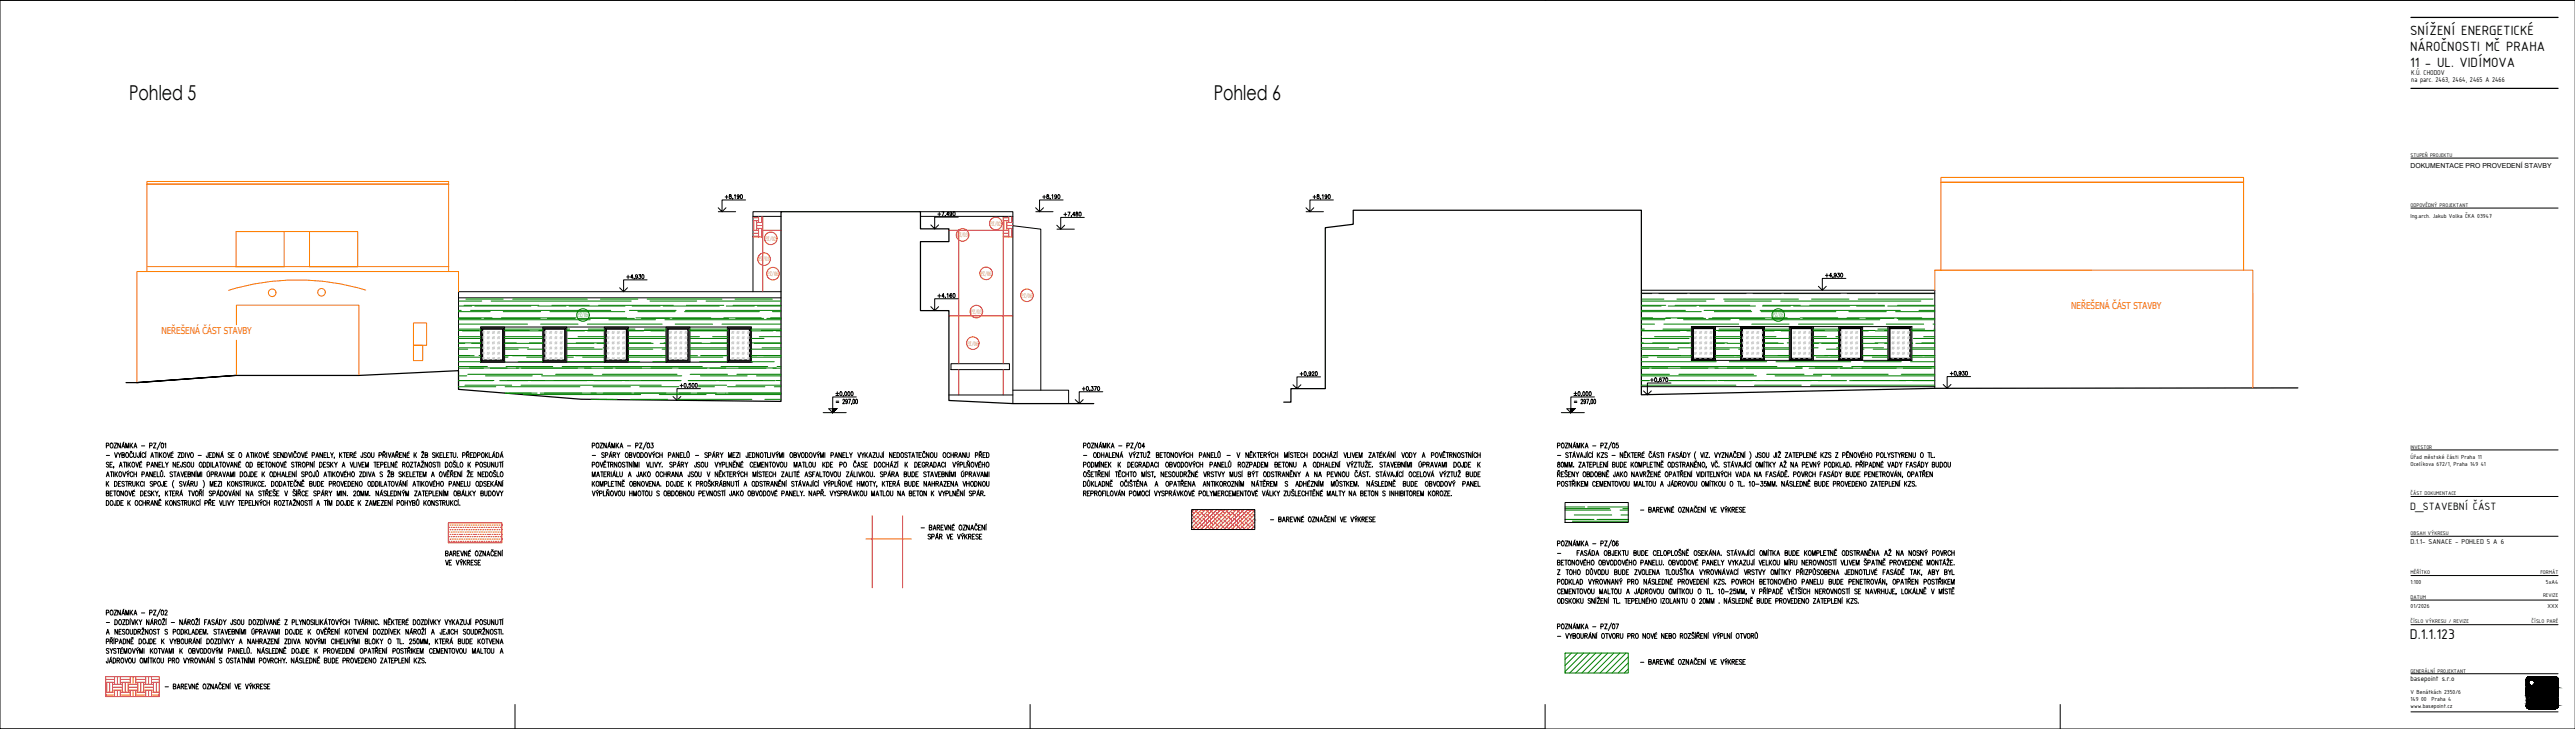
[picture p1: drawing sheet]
<svg xmlns="http://www.w3.org/2000/svg" width="1050mm" height="297mm" viewBox="0 0 1050 297" stroke-linecap="round" stroke-linejoin="round" font-family="sans-serif">
<defs><g id="words">
<g font-size="8.4">
<text x="52.6" y="40.7">Pohled 5</text>
<text x="494.8" y="40.7">Pohled 6</text>
</g>
<text font-size="6.2" x="982.6" y="260.3">D.1.1.123</text>
<g font-size="5.9">
<text x="982.6" y="14.4">SNÍŽENÍ ENERGETICKÉ</text>
<text x="982.6" y="20.8">NÁROČNOSTI MČ PRAHA</text>
<text x="982.6" y="27.1">11 - UL. VIDÍMOVA</text>
</g>
<text font-size="4.7" x="982.7" y="207.8">D_STAVEBNÍ ČÁST</text>
<g font-size="3.9" fill="#ff7f00">
<text x="844.5" y="126">NEŘEŠENÁ ČÁST STAVBY</text>
<text x="65.8" y="136.2">NEŘEŠENÁ ČÁST STAVBY</text>
</g>
<g font-size="3.1">
<text x="983.1" y="30.8">K.Ú. CHODOV</text>
<text x="983.1" y="33.5">na parc. 2463, 2464, 2465 A 2466</text>
<text x="982.8" y="221.8">D.1.1- SANACE - POHLED 5 A 6</text>
<text x="982.8" y="277.5">basepoint s.r.o</text>
</g>
<text font-size="2.8" x="982.8" y="68.6">DOKUMENTACE PRO PROVEDENÍ STAVBY</text>
<g font-size="2.6">
<text x="982.8" y="88.8">Ing.arch. Jakub Volka ČKA 03947</text>
<text x="982.8" y="186.9">Úřad městské části Praha 11</text>
<text x="982.8" y="189.8">Ocelíkova 672/1, Praha 149 41</text>
<text x="982.8" y="237.8">1:100</text>
<text x="1038" y="237.8">5xA4</text>
<text x="982.8" y="247.8">01/2026</text>
<text x="1038.7" y="247.8">XXX</text>
<text x="982.8" y="282.9">V Benátkách 2350/6</text>
<text x="982.8" y="285.7">149 00</text>
<text x="991.4" y="285.7">Praha 4</text>
<text x="982.8" y="288.4">www.basepoint.cz</text>
</g>
<g font-size="2.6" fill="#cd2027">
<text x="403.8" y="92">PZ/02</text>
<text x="312.1" y="98">PZ/02</text>
<text x="390.3" y="96.6">PZ/03</text>
<text x="309.3" y="106.5">PZ</text>
<text x="311.1" y="106.5">/03</text>
<text x="313" y="112.5">PZ/06</text>
<text x="399.9" y="112.3">PZ/06</text>
<text x="416.5" y="121.2">PZ/06</text>
<text x="395.9" y="127.9">PZ/03</text>
<text x="394.5" y="140.8">PZ/06</text>
</g>
<g font-size="2.6" fill="#008000">
<text x="235.5" y="129.3">PZ/05</text>
<text x="722.8" y="129.3">PZ/05</text>
</g>
<g font-size="2.3">
<text x="982.8" y="63.9">STUPEŇ PROJEKTU</text>
<text x="982.8" y="84.3">ODPOVĚDNÝ PROJEKTANT</text>
<text x="982.8" y="182.8">INVESTOR</text>
<text x="982.8" y="201.8">ČÁST DOKUMENTACE</text>
<text x="982.8" y="218">OBSAH VÝKRESU</text>
<text x="982.8" y="234">MĚŘÍTKO</text>
<text x="1035.8" y="234">FORMÁT</text>
<text x="982.8" y="244">DATUM</text>
<text x="1036.8" y="243.4">REVIZE</text>
<text x="982.8" y="254">ČÍSLO VÝKRESU / REVIZE</text>
<text x="1032.2" y="254">ČÍSLO PARÉ</text>
<text x="982.8" y="274.1">GENERÁLNÍ PROJEKTANT</text>
</g>
</g></defs>
<g fill="none" stroke="#000" stroke-width=".41">
<path d="M0 .1h1049.9h-1049.9v296.9h1049.9M210 .1h.1M420 .1h.1M630 .1h.1M840 .1h.1M292.9 86.3h7M422.3 86.3h7M431 93.4h7M532.5 86.3h7.1M335.6 168.1h9.4M636.6 168.1h9.4M485.9 207.6h25.7v8.2h-25.7z"/>
<path d="M638.1 204.8h25.8v8.1h-25.8zM210 287v10M420 287v10M630 287v10M840 287v10"/>
</g>
<path d="M51.4 155.9h4.4l40.2-2.9-40.2 2.9M96 153h50.3l40.6-2v7.7l50 4 81.5 .9v-77.3h56.9v6.9h11.6v5.3h-11.6v28.1h11.6v36.6l26.1 1.3h32.9M936.9 158.1l-148.1 .1-119.6 2.7v-75.2h-117.5v5.7l-11.4 1.4v65.6h-14v5.5h-2.9" fill="none" stroke="#000" stroke-width=".51"/>
<g fill="none" stroke="#000" stroke-width=".41">
<path d="M307 88.2h11.4M318.4 86.3h-11.4v32.6M375.3 86.3h37.7v78.2M375.3 88.2h37.7M413 92l11.3 1.4v65.6M318.4 118.9h-131.5v32.1M669.2 118.3h119.6v39.9M669.2 119.5h119.6M186.9 121.4h131.5M196 133.3h9.7v14.3h-9.7zM196 133.3h110.3M221.3 133.3h9.8v14.3h-9.8z"/>
<path d="M246.4 133.3h9.8v14.3h-9.8zM271.5 133.3h9.8v14.3h-9.8zM296.5 133.3h9.8v14.3h-9.8zM689.6 133.1h9.8v13.7h-9.8zM689.6 133.1h89.9M709.6 133.1h9.8v13.7h-9.8zM729.5 133.1h9.9v13.7h-9.9zM749.6 133.1h9.8v13.7h-9.8zM769.7 133.1h9.8v13.7h-9.8zM196 147.6h110.7M387.7 148.2h23.9v2.4h-23.9zM413 159h22.7v5.5"/>
<path d="M669.2 157.6h119.6M689.6 146.8h89.9M386.9 160.9h26.1"/>
</g>
<path d="M791.3 74.3h123.4h-123.4M788.8 110.1h129.7v48M791.3 110.1v-37.8h123.4v37.8M852.6 110.1h-63.8v8.2" fill="none" stroke="#ff7f00" stroke-width=".41"/>
<path d="M792.7 74.3h59.9" fill="none" stroke="#dd00a5" stroke-width=".41"/>
<!-- layer: A_OKNO -->
<g fill="none" stroke="#000" stroke-width=".41">
<path d="M196.3 133.7h9.1v13.5h-9.1zM196.8 134.1h8.2v12.7h-8.2zM221.7 133.7h9v13.5h-9zM222.1 134.1h8.2v12.7h-8.2zM246.8 133.7h9v13.5h-9zM247.2 134.1h8.2v12.7h-8.2zM271.9 133.7h9v13.5h-9zM272.3 134.1h8.2v12.7h-8.2zM296.9 133.7h9v13.5h-9zM297.3 134.1h8.3v12.7h-8.3zM690 133.5h9v13h-9zM690.4 133.9h8.2v12.1h-8.2z"/>
<path d="M710 133.5h9v13h-9zM710.4 133.9h8.3v12.1h-8.3zM729.9 133.5h9v13h-9zM730.3 133.9h8.2v12.1h-8.2zM750 133.5h9v13h-9zM750.4 133.9h8.2v12.1h-8.2zM770.1 133.5h9v13h-9zM770.5 133.9h8.2v12.1h-8.2z"/>
</g>
<!-- layer: PDF5_Geometrie -->
<g fill="none" stroke="#ff7f00" stroke-width=".41">
<path d="M59.9 75h123M96.3 94.3h19.6v14.4h-19.6zM96.3 94.3h49.5M126.2 94.3h19.6v14.4h-19.6zM59.9 110.6v-36.7h123v36.7M59.9 108.7h123M149.1 118.2a95.7 95.7 0 0 0-55.9 .1M186.9 118.9v-8.3h-131.1v45.3M168.6 131.6h5.3v9.1h-5.3zM96.4 153v-28.6h49.9v28.6M168.6 140.7h3.7v6.2h-3.7z"/>
<circle cx="111" cy="119.3" r="1.55"/>
<circle cx="131.1" cy="119.1" r="1.55"/>
</g>
<path d="M306.3 133.3v13.8" fill="none" stroke="#f00" stroke-width=".41"/>
<g fill="none" stroke="#cd2027" stroke-width=".41">
<path d="M307 93.8h1.9M307 89.9h1.9M307 96.3h1.9M307 88.7h1.9M307 95.1h1.9M307.3 90.3v3.2M308.5 90.3v3.2M308.9 93.1h2.1M308.9 91.9h2.1M308.9 90.7h2.1M309.3 88.2v2.1M309.3 93.5v3"/>
<path d="M310.5 88.2v2.1M310.5 93.5v3M311 88.2v5.6h7.4M311 93.8v2.7h-4M311 96.5v22.4M386.9 93.8h24M390.9 93.8v54.4M409 88.2v8.3h4M409 96.5v51.7M409 89.9h1.9M409 96.3h1.9M409 88.7h1.9"/>
<path d="M409 95.1h1.9M409.3 90.3v3.2M410.5 90.3v3.2M410.9 93.1h2.1M410.9 91.9h2.1M410.9 90.7h2.1M411.3 88.2v2.1M411.3 93.5v3M412.5 88.2v2.1M412.5 93.5v3M386.9 128.7h26.1M390.9 150.6v10.3"/>
<path d="M409 150.6v10.3M182.8 213h21.8v8.2h-21.8zM183 214.9h.1M183 216.8h.1M183 218.7h.1M183.5 213.9h.1M183.5 215.8h.1M183.5 217.7h.1M183.5 219.7h.1M183.9 214.9h.1M183.9 216.8h.1M183.9 218.7h.1"/>
<path d="M184.4 213.9h.1M184.4 215.8h.1M184.4 217.7h.1M184.4 219.7h.1M184.9 214.9h.1M184.9 216.8h.1M184.9 218.7h.1M185.4 213.9h.1M185.4 215.8h.1M185.4 217.7h.1M185.4 219.7h.1M185.8 214.9h.1"/>
<path d="M185.8 216.8h.1M185.8 218.7h.1M186.3 213.9h.1M186.3 215.8h.1M186.3 217.7h.1M186.3 219.7h.1M186.8 214.9h.1M186.8 216.8h.1M186.8 218.7h.1M187.3 213.9h.1M187.3 215.8h.1M187.3 217.7h.1"/>
<path d="M187.3 219.7h.1M187.7 214.9h.1M187.7 216.8h.1M187.7 218.7h.1M188.2 213.9h.1M188.2 215.8h.1M188.2 217.7h.1M188.2 219.7h.1M188.7 214.9h.1M188.7 216.8h.1M188.7 218.7h.1M189.2 213.9h.1"/>
<path d="M189.2 215.8h.1M189.2 217.7h.1M189.2 219.7h.1M189.7 214.9h.1M189.7 216.8h.1M189.7 218.7h.1M190.1 213.9h.1M190.1 215.8h.1M190.1 217.7h.1M190.1 219.7h.1M190.6 214.9h.1M190.6 216.8h.1"/>
<path d="M190.6 218.7h.1M191.1 213.9h.1M191.1 215.8h.1M191.1 217.7h.1M191.1 219.7h.1M191.6 214.9h.1M191.6 216.8h.1M191.6 218.7h.1M192 213.9h.1M192 215.8h.1M192 217.7h.1M192 219.7h.1"/>
<path d="M192.5 214.9h.1M192.5 216.8h.1M192.5 218.7h.1M193 213.9h.1M193 215.8h.1M193 217.7h.1M193 219.7h.1M193.5 214.9h.1M193.5 216.8h.1M193.5 218.7h.1M193.9 213.9h.1M193.9 215.8h.1"/>
<path d="M193.9 217.7h.1M193.9 219.7h.1M194.4 214.9h.1M194.4 216.8h.1M194.4 218.7h.1M194.9 213.9h.1M194.9 215.8h.1M194.9 217.7h.1M194.9 219.7h.1M195.4 214.9h.1M195.4 216.8h.1M195.4 218.7h.1"/>
<path d="M195.8 213.9h.1M195.8 215.8h.1M195.8 217.7h.1M195.8 219.7h.1M196.3 214.9h.1M196.3 216.8h.1M196.3 218.7h.1M196.8 213.9h.1M196.8 215.8h.1M196.8 217.7h.1M196.8 219.7h.1M197.3 214.9h.1"/>
<path d="M197.3 216.8h.1M197.3 218.7h.1M197.7 213.9h.1M197.7 215.8h.1M197.7 217.7h.1M197.7 219.7h.1M198.2 214.9h.1M198.2 216.8h.1M198.2 218.7h.1M198.7 213.9h.1M198.7 215.8h.1M198.7 217.7h.1"/>
<path d="M198.7 219.7h.1M199.2 214.9h.1M199.2 216.8h.1M199.2 218.7h.1M199.6 213.9h.1M199.6 215.8h.1M199.6 217.7h.1M199.6 219.7h.1M200.1 214.9h.1M200.1 216.8h.1M200.1 218.7h.1M200.6 213.9h.1"/>
<path d="M200.6 215.8h.1M200.6 217.7h.1M200.6 219.7h.1M201.1 214.9h.1M201.1 216.8h.1M201.1 218.7h.1M201.5 213.9h.1M201.5 215.8h.1M201.5 217.7h.1M201.5 219.7h.1M202 214.9h.1M202 216.8h.1"/>
<path d="M202 218.7h.1M202.5 213.9h.1M202.5 215.8h.1M202.5 217.7h.1M202.5 219.7h.1M203 214.9h.1M203 216.8h.1M203 218.7h.1M203.5 213.9h.1M203.5 215.8h.1M203.5 217.7h.1M203.5 219.7h.1"/>
<path d="M203.9 214.9h.1M203.9 216.8h.1M203.9 218.7h.1M204.4 213.9h.1M204.4 215.8h.1M204.4 217.7h.1M204.4 219.7h.1M353.1 219.6h18.4M355.6 210.2v29.3M368 210.2v29.3M485.9 214.4l.9 1M485.9 212.9l.2 .2"/>
<path d="M485.9 209.7l1.7 1.8M485.9 208.2l.9 1M486.5 211.9l1.9 2M486.8 207.6l-.9 1M487.3 214.3l1.5 1.5M487.3 208l1.9 1.9M488 210.3l2 2M488.4 207.6l-2.5 2.5M488.8 212.7l2 2M489.6 215l.7 .8M489.6 208.8l2 1.9M489.9 207.6l-4 4.1"/>
<path d="M490.1 207.6l.7 .8M490.4 211.1l1.9 2M491.2 213.5l1.9 1.9M491.5 207.6l-5.6 5.7M491.6 207.6l1.5 1.6M492 209.5l1.9 2M492.7 211.9l2 2M493.1 207.6l-7.2 7.3M493.5 214.3l1.5 1.5M493.5 208l2 1.9M494.3 210.3l2 2M494.6 207.6l-8.1 8.2"/>
<path d="M495.1 212.7l2 2M495.9 215l.7 .8M495.9 208.8l1.9 1.9M496.2 207.6l-8.1 8.2M496.4 207.6l.7 .8M496.7 211.1l1.9 2M497.5 213.5l1.9 1.9M497.8 207.6l-8.2 8.2M497.9 207.6l1.5 1.6M498.2 209.5l2 2M499 211.9l2 2M499.4 207.6l-8.2 8.2"/>
<path d="M499.8 214.3l1.5 1.5M499.8 208l2 1.9M500.6 210.3l1.9 2M500.9 207.6l-8.1 8.2M501.4 212.7l1.9 2M502.2 215l.7 .8M502.2 208.8l1.9 1.9M502.5 207.6l-8.1 8.2M502.6 207.6l.7 .8M503 211.1l1.9 2M503.7 213.5l2 1.9M504.1 207.6l-8.2 8.2"/>
<path d="M504.2 207.6l1.5 1.6M504.5 209.5l2 2M505.3 211.9l2 2M505.6 207.6l-8.1 8.2M506.1 214.3l1.5 1.5M506.1 208l1.9 1.9M506.9 210.3l1.9 2M507.2 207.6l-8.1 8.2M507.7 212.7l2 2M508.5 215l.7 .8M508.5 208.8l1.9 1.9M508.8 207.6l-8.2 8.2"/>
<path d="M508.9 207.6l.8 .8M509.2 211.1l2 2M510 213.5l1.6 1.5M510.4 207.6l-8.2 8.2M510.5 207.6l1.1 1.2M510.8 209.5l.8 .8M511.6 211.9h.1M511.6 208l-7.8 7.8M511.6 209.5l-6.2 6.3M511.6 211.1l-4.7 4.7M511.6 212.7l-3.1 3.1M511.6 214.2l-1.5 1.6"/>
<path d="M183 220.6h.1M183.9 220.6h.1M184.9 220.6h.1M185.8 220.6h.1M186.8 220.6h.1M187.7 220.6h.1M188.7 220.6h.1M189.7 220.6h.1M190.6 220.6h.1M191.6 220.6h.1M192.5 220.6h.1M193.5 220.6h.1"/>
<path d="M194.4 220.6h.1M195.4 220.6h.1M196.3 220.6h.1M197.3 220.6h.1M198.2 220.6h.1M199.2 220.6h.1M200.1 220.6h.1M201.1 220.6h.1M202 220.6h.1M203 220.6h.1M203.9 220.6h.1M43.1 275.7h21.8v8.1h-21.8z"/>
<path d="M43.1 278.8h.1M43.1 278h3.2M43.1 276.8h3.2M43.5 278.5v3.1M44.7 278.5v3.1M45.9 278.5v3.1M46.3 278.8h3.2M46.7 275.7v2.8M47.9 275.7v2.8M49.1 275.7v2.8M49.5 278h3.2M49.5 276.8h3.2"/>
<path d="M49.9 278.5v3.1M51.1 278.5v3.1M52.2 278.5v3.1M52.7 278.8h3.1M53 275.7v2.8M54.2 275.7v2.8M55.4 275.7v2.8M55.8 278h3.2M55.8 276.8h3.2M56.2 278.5v3.1M57.4 278.5v3.1M58.6 278.5v3.1"/>
<path d="M59 278.8h3.2M59.4 275.7v2.8M60.6 275.7v2.8M61.8 275.7v2.8M62.2 278h2.7M62.2 276.8h2.7M62.6 278.5v3.1M63.8 278.5v3.1M43.1 281.2h.1M43.1 280h.1M43.1 283.2h3.2M43.1 282h3.2"/>
<path d="M46.3 281.2h3.2M46.3 280h3.2M46.7 281.6v2.2M47.9 281.6v2.2M49.1 281.6v2.2M49.5 283.2h3.2M49.5 282h3.2M52.7 281.2h3.1M52.7 280h3.1M53 281.6v2.2M54.2 281.6v2.2M55.4 281.6v2.2"/>
<path d="M55.8 283.2h3.2M55.8 282h3.2M59 281.2h3.2M59 280h3.2M59.4 281.6v2.2M60.6 281.6v2.2M61.8 281.6v2.2M62.2 283.2h2.7M62.2 282h2.7"/>
<circle cx="314.3" cy="97.1" r="2.56"/>
<circle cx="392.5" cy="95.7" r="2.56"/>
<circle cx="406" cy="91.1" r="2.56"/>
<circle cx="311.5" cy="105.6" r="2.56"/>
<circle cx="315.2" cy="111.5" r="2.56"/>
<circle cx="402.1" cy="111.4" r="2.56"/>
<circle cx="396.6" cy="139.8" r="2.56"/>
<circle cx="398.1" cy="127" r="2.56"/>
<circle cx="418.7" cy="120.3" r="2.56"/>
</g>
<g fill="none" stroke="#000" stroke-width=".41">
<path d="M296.2 79.6v1.3M297.4 79.4v.5a.57 .57 0 0 1 .7 .3 .57 .57 0 0 1-.2 .7 .51 .51 0 0 1-.6-.5 .51 .51 0 0 1 .6-.4l.2-.6zM299.4 79.6l.4-.3v1.6M301.4 79.9a.43 .43 0 0 1-.6 .3 .43 .43 0 0 1-.2-.6 .43 .43 0 0 1 .7 0v1l-.3 .3-.4-.2M302 79.4a.72 .72 0 0 1 .7 .7 .72 .72 0 0 1-.7 .7zM425.7 79.6v1.3M426.8 79.4v.5a.58 .58 0 0 1 .7 .3 .58 .58 0 0 1-.2 .7 .51 .51 0 0 1-.6-.5 .51 .51 0 0 1 .7-.4l.1-.6zM428.9 79.6l.3-.3v1.6M430.8 79.9a.43 .43 0 0 1-.6 .3 .43 .43 0 0 1-.1-.6 .43 .43 0 0 1 .6 0l-.1 1.2-.6-.1M431.5 79.4a.72 .72 0 0 1 .7 .7 .72 .72 0 0 1-.7 .7l-.3-.6zM535.9 79.6v1.3M537.1 79.4v.5a.58 .58 0 0 1 .7 .3 .58 .58 0 0 1-.3 .7 .51 .51 0 0 1-.6-.5 .51 .51 0 0 1 .7-.4l.1-.6z"/>
<path d="M539.1 79.6l.3-.3v1.6M541 79.9a.43 .43 0 0 1-.6 .3 .43 .43 0 0 1-.1-.7 .43 .43 0 0 1 .7 .1l-.1 1.2-.6-.1M541.7 79.4a.72 .72 0 0 1 .7 .7 .72 .72 0 0 1-.7 .7l-.2-.6zM295.7 80.2h1.1M296 84.7l-1.6 1.6M298.8 80.8l-.1 .4M304 81.5h-9.6v4.8l-1.6-1.6M382.4 87.2h1.1M382.7 91.6l-1.6 1.6M382.9 86.6v1.3M384 86.3h.9l-.6 1.6M385.5 87.8l-.1 .4"/>
<path d="M386.9 87.4h-.9l.6-1.1v1.6M388.1 86.9a.43 .43 0 0 1-.6 .3 .43 .43 0 0 1-.2-.6 .43 .43 0 0 1 .7 0v1l-.3 .3-.4-.2M388.7 86.4a.72 .72 0 0 1 .7 .7 .72 .72 0 0 1-.7 .7zM390.7 88.5h-9.6v4.7l-1.6-1.6M425.1 80.2h1.2M425.4 84.7l-1.6 1.6M428.2 80.8l-.1 .4M433.5 81.5h-9.7v4.8l-1.6-1.6M433.7 87.4h1.2M434.1 91.8l-1.6 1.6M434.3 86.7v1.3M435.4 86.4h.9l-.6 1.6"/>
<path d="M436.9 88l-.1 .3M438.3 87.5h-1l.7-1.1v1.6M438.7 86.5v.5a.58 .58 0 0 1 .7 .3 .58 .58 0 0 1-.2 .7 .51 .51 0 0 1-.6-.5 .51 .51 0 0 1 .7-.4l.1-.6zM440.1 86.5a.72 .72 0 0 1 .7 .7 .72 .72 0 0 1-.7 .8zM442.1 88.6h-9.6v4.8l-1.6-1.6M535.3 80.2h1.2M535.6 84.7l-1.5 1.6M538.4 80.8l-.1 .4M543.6 81.5h-9.5v4.8l-1.6-1.6M255.5 112.8h1.2M255.8 117.2l-1.5 1.7M256.1 112.1v1.4"/>
<path d="M258.1 113h-1l.7-1.1v1.6M258.6 113.4l-.1 .4M259.9 112.5a.46 .46 0 0 1-.6 .4 .46 .46 0 0 1-.2-.8l.4-.2a.79 .79 0 0 1 .4 .9 .79 .79 0 0 1-.7 .6l-.1-.1M260.5 111.9h.7l-.4 .6a.49 .49 0 0 1 .4 .8 .49 .49 0 0 1-.9-.1M261.8 112a.72 .72 0 0 1 .8 .7 .72 .72 0 0 1-.8 .7zM263.8 114h-9.5v4.9l-1.7-1.7M382.9 119.8v1.4M386.1 119.9l.4-.3v1.6M388.1 119.8l-.3-.2a.78 .78 0 0 0-.6 .8 .78 .78 0 0 0 .7 .7 .46 .46 0 0 0 .1-.7 .46 .46 0 0 0-.7 .3M388.7 119.7a.72 .72 0 0 1 .7 .7 .72 .72 0 0 1-.7 .7zM744.3 112.2h1.1M744.6 116.7l-1.6 1.6"/>
<path d="M744.9 111.5v1.4M746.8 112.4h-.9l.6-1.1v1.6M747.4 112.8l-.2 .4M748.7 111.8l-.2 .4a.44 .44 0 0 1-.6-.1 .44 .44 0 0 1 .1-.6 .44 .44 0 0 1 .6 0l-.1 1.3-.6-.1M749.3 111.3h.6l-.3 .6a.49 .49 0 0 1 .3 .8 .49 .49 0 0 1-.8-.1M750.6 111.4l.2-.1a.78 .78 0 0 1 .5 .9 .78 .78 0 0 1-.7 .6l-.2-.6zM752.6 113.4h-9.6v4.9l-1.6-1.6M382.4 120.6h1.1M382.7 125l-1.6 1.6M385 120.7h-1l.6-1.1v1.6M385.5 121.1l-.1 .4M390.7 121.7h-9.6v4.9l-1.6-1.6"/>
<path d="M277.3 157.1h1.1M277.8 156.4v1.4M279.1 156.3a.74 .74 0 0 1 .7 .7 .74 .74 0 0 1-.7 .8zM280.4 157.8l-.2 .3M281.6 156.2h-.6l-.1 .7a.49 .49 0 0 1 .7 0 .49 .49 0 0 1 0 .7 .49 .49 0 0 1-.8-.1M282.3 156.3a.74 .74 0 0 1 .7 .7 .74 .74 0 0 1-.7 .8l-.2-.7zM283.6 156.3a.74 .74 0 0 1 .7 .7 .74 .74 0 0 1-.7 .8zM285.6 158.4h-9.6v4.7l-1.6-1.5M341.4 159.6v1.4M342.6 159.7l.2-.1a.79 .79 0 0 1 .5 .9 .79 .79 0 0 1-.7 .6l-.2-.6zM344.6 159.7l.1-.1a.78 .78 0 0 1 .6 .9 .78 .78 0 0 1-.7 .6l-.3-.6zM345.8 159.7a.72 .72 0 0 1 .8 .7 .72 .72 0 0 1-.8 .7z"/>
<path d="M347.1 159.7l.2-.1a.79 .79 0 0 1 .6 .9 .79 .79 0 0 1-.8 .6l-.2-.6zM441.3 158.4h1.1M441.9 157.7v1.4M443.1 157.6a.72 .72 0 0 1 .7 .7 .72 .72 0 0 1-.7 .7l-.2-.6zM444.4 159l-.2 .4M445 157.5h.7l-.4 .6a.49 .49 0 0 1 .4 .8 .49 .49 0 0 1-.9-.1M446.2 157.5h.8l-.6 1.6M447.6 157.6a.72 .72 0 0 1 .8 .7 .72 .72 0 0 1-.8 .7l-.2-.6zM449.6 159.6h-9.6v4.9l-1.6-1.7M530.1 152.3h1.1M530.4 156.8l-1.6 1.6M530.6 151.7v1.3"/>
<path d="M531.9 151.5a.74 .74 0 0 1 .7 .7 .74 .74 0 0 1-.7 .8zM533.2 153l-.1 .4M534.5 152l-.2 .3a.47 .47 0 0 1-.7-.4 .47 .47 0 0 1 .7-.4 .82 .82 0 0 1 .3 1 .82 .82 0 0 1-.9 .5v-.2M535 151.8l.3-.3 .5 .3-.9 1.2h.9M536.4 151.5a.74 .74 0 0 1 .7 .7 .74 .74 0 0 1-.7 .8zM538.4 153.6h-9.6v4.8l-1.6-1.6M642.3 159.6v1.4M643.6 159.7l.2-.1a.79 .79 0 0 1 .5 .9 .79 .79 0 0 1-.7 .6l-.3-.6zM645.5 159.7l.2-.1a.78 .78 0 0 1 .5 .9 .78 .78 0 0 1-.7 .6l-.2-.6zM646.8 159.7a.72 .72 0 0 1 .7 .7 .72 .72 0 0 1-.7 .7zM648.1 159.7l.2-.1a.79 .79 0 0 1 .5 .9 .79 .79 0 0 1-.7 .6l-.2-.6zM672.9 154.8h1.2"/>
<path d="M673.3 159.3l-1.6 1.6M673.5 154.2v1.3M674.8 154a.74 .74 0 0 1 .7 .7 .74 .74 0 0 1-.7 .8zM676.1 155.5l-.2 .4M677.3 154.2v-.2a.74 .74 0 0 0-.7 .7 .74 .74 0 0 0 .6 .8 .47 .47 0 0 0 .2-.6 .47 .47 0 0 0-.6-.3l-.2 .4M677.8 154h.9l-.6 1.5M679.3 154a.74 .74 0 0 1 .7 .7 .74 .74 0 0 1-.7 .8zM681.3 156.1h-9.6v4.8l-1.6-1.6M795.1 152.2h1.2M795.4 156.7l-1.5 1.5M795.7 151.5v1.4M796.9 151.4a.74 .74 0 0 1 .8 .7 .74 .74 0 0 1-.8 .8z"/>
<path d="M798.2 152.9l-.1 .3M799.5 151.8l-.2 .4a.44 .44 0 0 1-.5-.1 .44 .44 0 0 1 .1-.6 .44 .44 0 0 1 .6 0l-.2 1.4-.6-.2M800.1 151.3h.7l-.4 .6a.49 .49 0 0 1 .4 .8 .49 .49 0 0 1-.8-.1M801.5 151.4a.74 .74 0 0 1 .7 .7 .74 .74 0 0 1-.7 .8l-.2-.7zM803.4 153.4h-9.5v4.8l-1.6-1.5M277.6 161.6l-1.6 1.5M340.8 160.3h1.2M340.8 161.1h1.2M343.9 161.1l-.2 .4M349.1 161.7h-9.6v6.4l-1.6-1.5h3.2l-1.6 1.5M441.6 162.8l-1.6 1.7M641.7 160.3h1.2"/>
<path d="M641.7 161.1h1.2M644.9 161.1l-.2 .4M650.1 161.7h-9.6v6.4l-1.6-1.5h3.2l-1.6 1.5"/>
</g>
<g fill="#000" stroke="#000" stroke-width=".41">
<path d="M339.5 166.6v1.5l1.6-1.5zM339.5 166.6v1.5l1.6-1.5z"/>
<path d="M640.5 166.6v1.5l1.6-1.5zM640.5 166.6v1.5l1.6-1.5z"/>
</g>
<!-- layer: a-text -->
<g fill="none" stroke="#000" stroke-width=".41">
<path d="M340.9 163.5h1.1M340.9 164h1.1M343.7 163.1v-.3a.4 .4 0 0 1 .6 0 .4 .4 0 0 1 0 .6l-.7 1.1h.8M345.5 163.3l-.4 .5a.54 .54 0 0 1-.3-.6 .54 .54 0 0 1 .5-.4l.1 1.4-.3 .3-.3-.3M345.9 162.7h.9l-.6 1.8M347.3 164.4l-.2 .4M347.9 162.8a.91 .91 0 0 1 .8 .7 .91 .91 0 0 1-.6 1l-.4-.3zM349 162.8l.2-.1a1.12 1.12 0 0 1 0 1.8l-.4-.8zM641.9 163.5h1M641.9 164h1M644.6 163.1l.1-.3a.4 .4 0 0 1 .5 0 .4 .4 0 0 1 0 .6l-.7 1.1h.8M646.5 163.3l-.4 .5a.54 .54 0 0 1-.4-.6 .54 .54 0 0 1 .6-.4l.1 1.4-.3 .3-.3-.3"/>
<path d="M646.9 162.7h.8l-.6 1.8M648.2 164.4l-.1 .4M648.8 162.8a.91 .91 0 0 1 .8 .7 .91 .91 0 0 1-.5 1l-.4-.3zM649.9 162.8l.2-.1a1.12 1.12 0 0 1 0 1.8l-.3-.8z"/>
</g>
<g fill="#fff" stroke="#fff" stroke-width=".41">
<path d="M65.4 132.7v5.6l39.2-5.6zM65.4 138.3l39.2-5.6v5.6z"/>
<path d="M844 122.5v5.5l39.2-5.5zM844 128l39.2-5.5v5.5z"/>
</g>
<g fill="none" stroke="#008000" stroke-width=".41">
<path d="M669.2 119.6h4.3M676.4 119.6h11.4M689.1 119.6h22.8M714.8 119.6h11.4M727.5 119.6h22.8M753.2 119.6h11.4M765.9 119.6h22.8M186.9 122.7h9.5M186.9 126.5h1.1M186.9 130.3h53.7M186.9 134.1h9.1M186.9 137.9h9.1"/>
<path d="M186.9 124.7h5.4M186.9 129.7h9.2M186.9 139.9h2.6M186.9 127h13M186.9 129.5h13.7M186.9 132.1h28.2M186.9 134.6h8.4M186.9 137.2h9.1M186.9 139.7h9.1M188.5 134.8h7.5M189.2 124.4h30.5M189.9 121.9h15.3"/>
<path d="M191.9 126.5h57.1M192.3 139.9h3.7M193.6 124.7h22.9M197.4 129.7h22.9M200.2 122.7h57.2M204.4 129.5h30.5M205.2 127h15.2M205.7 134.1h15.6M205.7 137.9h15.6M205.7 134.8h15.6M205.7 139.9h15.6M205.7 134.6h10.2"/>
<path d="M205.7 137.2h15.6M205.7 139.7h4.8M209 121.9h30.5M215.9 139.7h5.4M219.3 124.7h11.5M219.7 134.6h1.6M220.4 132.1h15.3M223.1 129.7h11.4M224.2 127h30.5M225 124.4h15.2M231.1 134.1h1.1M231.1 134.8h7.2"/>
<path d="M231.1 139.9h11M231.1 134.6h15.3M231.5 137.9h14.9M232 124.7h22.8M234.9 139.7h11.5M235.7 137.2h10.7M235.8 129.7h22.9M239.5 132.1h30.5M239.6 134.8h6.8M239.9 134.1h6.5M240.2 129.5h15.3M243.4 139.9h3"/>
<path d="M244.1 124.4h30.4M244.8 121.9h15.3M248.2 130.3h19.1M256.2 134.1h2.7M256.2 137.9h15.3M256.2 134.8h6.3M256.2 139.9h10.1M256.2 134.6h14.5M256.2 137.2h15.3M256.2 139.7h9.2M256.6 126.5h19.1M257.7 124.7h11.5"/>
<path d="M259.3 129.5h30.5M260.1 127h15.2M261.5 129.7h11.5M262.7 134.1h8.8M263.9 121.9h30.4M265 122.7h19.1M265.3 134.8h6.2M269.2 139.9h2.3M270.4 124.7h22.8M270.7 139.7h.8M271.1 130.3h47.3M274.2 129.7h22.9"/>
<path d="M275.3 132.1h15.2M279.1 127h30.5M279.5 126.5h38.9M279.9 124.4h15.2M281.3 134.1h15.2M281.3 137.9h15.2M281.3 134.8h15.2M281.3 134.6h15.2M281.3 137.2h3.9M281.3 139.7h4.7M281.8 139.9h14.7M287.9 122.7h30.5"/>
<path d="M289.8 139.7h6.7M290.5 137.2h6M294.3 132.1h24.1M295.1 129.5h15.2M296.1 124.7h11.5M298.9 124.4h19.5M299.7 121.9h15.2M299.9 129.7h11.5M306.3 134.1h12.1M306.3 137.9h5.2M306.3 134.8h8.9M306.3 139.7h12.1"/>
<path d="M307.6 139.9h10.8M308.8 124.7h9.6M309.6 137.2h8.8M310.3 134.6h8.1M312.6 129.7h5.8M314.2 129.5h4.2M314.9 127h3.5M316.4 134.8h2M669.2 122.7h26.3M669.2 126.5h18M669.2 130.3h9.6M669.2 134.1h1.2"/>
<path d="M669.2 124.7h8.1M669.2 129.7h11.9M669.2 134.8h15.7M669.2 139.9h19.5M669.2 121.9h9.2M669.2 124.4h10M669.2 127h24.4M669.2 129.5h4.6M669.2 132.1h5.4M669.2 134.6h19.9M669.2 137.2h.1M669.2 139.7h.8"/>
<path d="M669.6 137.9h19.1M673.8 139.7h15.8M674.6 137.2h15M678 134.1h11.6M678.4 132.1h30.5M679.2 129.5h15.2M680.2 124.7h11.4M683 124.4h30.4M683.7 121.9h15.3M684 129.7h11.4M686.4 130.3h19M687.8 134.8h1.8"/>
<path d="M692.9 124.7h22.8M694.8 126.5h19M696.7 129.7h22.8M698.2 129.5h30.5M699 127h15.2M699.4 137.9h10.2M699.4 139.9h3.6M699.4 134.6h10.2M699.4 137.2h10.2M699.4 139.7h4.9M700.5 134.8h9.1M700.9 134.1h8.7"/>
<path d="M702.8 121.9h30.5M703.2 122.7h19M704.3 139.9h5.3M709.3 130.3h57.1M709.6 139.7h.1M714.2 132.1h15.2M717.6 126.5h57.2M718 127h30.5M718.6 124.7h11.4M718.8 124.4h15.2M719.4 134.1h10.1M719.4 137.9h10.1"/>
<path d="M719.4 134.8h3.9M719.4 139.9h7.8M719.4 134.6h10.1M719.4 137.2h4.7M719.4 139.7h5.5M722.4 129.7h11.4M726 122.7h57.2M726.2 134.8h3.3M728.7 139.7h.8M729.4 137.2h.1M731.3 124.7h22.8M733.3 132.1h30.4"/>
<path d="M734 129.5h15.3M735.1 129.7h22.8M737.8 124.4h30.5M738.6 121.9h15.2M739.4 134.1h10.2M739.4 137.9h10.2M739.4 134.8h10.2M739.4 139.9h2M739.4 134.6h4.5M739.4 137.2h5.3M739.4 139.7h10.2M742.7 139.9h6.9"/>
<path d="M748.5 137.2h1.1M749.3 134.6h.3M753.1 129.5h30.4M753.8 127h15.3M757 124.7h11.4M757.6 121.9h30.5M759.4 137.9h10.3M759.4 134.8h2.3M759.4 139.9h6.2M759.4 134.6h5.1M759.4 137.2h10.3M760.8 129.7h11.4"/>
<path d="M764.5 139.7h5.2M764.6 134.8h5.1M765.6 134.1h4.1M768.3 134.6h1.4M768.4 139.9h1.3M769.1 132.1h15.2M769.7 124.7h19.1M772.9 127h15.9M773.5 129.7h15.3M773.6 124.4h15.2M774 130.3h14.8M779.5 134.1h5.2"/>
<path d="M779.5 134.8h9.3M779.5 139.9h.3M779.5 134.6h9.3M779.5 139.7h.2M780.1 137.9h8.7M781.1 139.9h7.7M782.4 126.5h6.4M783.5 139.7h5.3M784.3 137.2h4.5M788.1 132.1h.7M788.5 134.1h.3M186.9 141.7h9.1"/>
<path d="M186.9 145.5h9.1M186.9 149.3h11.8M186.9 153.1h3.4M186.9 144.9h6.4M186.9 150h10.2M186.9 155.1h14M186.9 142.3h3.8M186.9 144.9h4.6M186.9 147.4h9.1M186.9 155.1h14.5M186.9 157.6h15.2M189.6 157h19"/>
<path d="M190.7 152.5h30.5M191.5 149.9h15.2M195.3 144.9h.7M198 153.1h19M199.9 150h11.5M203.8 155.1h11.4M205.7 141.7h9.8M205.7 145.5h1.4M205.7 144.9h1.9M205.7 142.3h5.6M205.7 144.9h15.6M205.7 147.4h.3"/>
<path d="M206 157.6h30.4M206.3 149.3h19.1M206.7 155.1h15.3M208.8 144.9h12.5M210.5 149.9h30.5M211.3 147.4h10M212.4 157h57.2M212.6 150h22.9M214.7 145.5h6.6M215.1 142.3h6.2M216.5 155.1h22.8M220.8 153.1h57.2"/>
<path d="M225.8 155.1h30.4M226.5 152.5h15.3M229.2 149.3h57.1M231.1 141.7h11M231.1 145.5h2.7M231.1 144.9h.6M231.1 142.3h14.5M231.1 144.9h15.2M231.1 147.4h15.3M234.5 144.9h11.5M237.6 145.5h8.8M238.3 150h11.5"/>
<path d="M241.8 157.6h15.2M242.1 155.1h11.5M245.6 152.5h30.5M246 141.7h.4M246.3 149.9h15.3M251 150h22.9M254.8 155.1h22.9M256.2 141.7h15.3M256.2 145.5h15.3M256.2 144.9h13.9M256.2 142.3h9.9M256.2 144.9h15.3"/>
<path d="M256.2 147.4h4.6M260.8 157.6h16M261.6 155.1h15.2M265.4 149.9h30.5M266.1 147.4h5.4M270 142.3h1.5M276.8 150h11.4M280.6 155.1h11.4M280.6 155.1h30.5M281.3 141.7h15.2M281.3 145.5h13.4M281.3 144.9h3.1"/>
<path d="M281.3 142.3h15.2M281.3 147.4h.1M281.4 152.5h15.2M284.8 157h11.4M284.8 157.6h6.5M285.2 147.4h11.3M285.6 153.1h19M285.6 144.9h10.9M286 144.9h10.5M289.4 150h22.9M293.2 155.1h22.9M294 149.3h19"/>
<path d="M296.6 157.6h15.3M300.1 157h18.3M300.4 152.5h18M301.2 149.9h15.2M306.3 145.5h12.1M306.3 144.9h2.2M306.3 142.3h12.1M306.3 144.9h12.1M306.3 147.4h9.4M308.4 153.1h10M310.7 141.7h7.7M311.4 144.9h7"/>
<path d="M315.2 150h3.2M315.7 157.6h2.7M316.4 155.1h2M316.8 149.3h1.6M669.2 157h38.5M669.2 141.7h11.1M669.2 145.5h2.7M669.2 149.3h55.3M669.2 153.1h46.9M669.2 150h3.1M669.2 155.1h3.3M669.2 142.3h15.3"/>
<path d="M669.2 149.9h10.7M669.2 152.5h11.5M669.2 147.4h30.5M669.7 144.9h19.9M670 144.9h15.2M673.5 150h22.8M675.7 145.5h13.9M680.5 155.1h19.7M680.5 155.1h14.7M684.1 141.7h5.5M684.5 152.5h30.5M685.2 149.9h15.3"/>
<path d="M689.1 144.9h.5M699.2 150h11.4M699.4 141.7h10.2M699.4 145.5h10.2M699.4 144.9h7.4M699.4 142.3h5.7M699.4 144.9h10.2M700.5 155.1h15.2M703 155.1h11.5M704.3 149.9h30.5M705.1 147.4h15.2M708.1 144.9h1.5"/>
<path d="M708.9 142.3h.7M711.9 150h22.9M715.3 157h19.1M715.7 155.1h22.9M719.4 141.7h10.1M719.4 145.5h10.1M719.4 144.9h10.1M719.4 142.3h10.1M719.4 144.9h.1M719.5 155.1h30.5M720.3 152.5h15.2M723.7 153.1h19.1"/>
<path d="M724.1 147.4h30.5M724.9 144.9h4.6M732.1 149.3h19.1M737.6 150h11.4M738.2 157h50.6M739.4 141.7h1.9M739.4 144.9h5.8M739.4 144.9h.7M739.4 152.5h30.4M740.1 149.9h15.3M740.5 145.5h9.1M741.4 155.1h11.5"/>
<path d="M743.9 144.9h5.7M744.7 142.3h4.9M746.5 144.9h3.1M746.6 153.1h42.2M748.9 141.7h.7M750.3 150h22.9M754.1 155.1h22.9M755 149.3h33.8M755.4 155.1h15.2M759.2 149.9h29.6M759.4 141.7h8.5M759.4 145.5h.1"/>
<path d="M759.4 144.9h10M759.4 142.3h.5M759.4 144.9h10.3M759.9 147.4h15.3M763.4 145.5h6.3M763.7 142.3h6M774.4 155.1h14.4M775.2 152.5h13.6M776 150h11.4M779 147.4h9.8M779.5 141.7h9.3M779.5 145.5h9.3"/>
<path d="M779.5 144.9h4.1M779.5 142.3h9.3M779.7 144.9h9.1M779.8 155.1h9M784.9 144.9h3.9M788.7 150h.1M205.7 160.2h13.3M213.3 160.8h47.9M220.3 160.2h51.2M241 162.7h10.7M257 162.7h15.2M258.7 160.2h22.8"/>
<path d="M268.8 160.8h19.1M276.1 162.7h30.4M276.8 160.2h41.6M291.7 160.8h26.7M311.9 162.7h6.5M638.1 207.8h18.6M638.1 211.7h11.8M638.1 206.6h8M638.1 207.2h18.2M641.1 212.4h22.8M641.9 209.8h15.2M647.3 206.6h16.6"/>
<path d="M651.1 211.7h12.8M660.5 207.8h3.4M660.9 209.8h3M661.7 207.2h2.2"/>
<circle cx="237.7" cy="128.4" r="2.56"/>
<circle cx="725" cy="128.4" r="2.56"/>
</g>
<!-- layer: A_OKNO -->
<g fill="none" stroke="#c7c8ca" stroke-width=".41">
<path d="M196.8 135v.1M196.8 137.1v.1M196.8 139.3h.1M197.4 135l-.6 .7M197.4 137.1l-.6 .7M197.4 139.3l-.6 .6M197.4 135.6l-.3 .3M197.4 137.7l-.3 .3M197.4 139.8l-.3 .4M199 135l-.4 .4M199 137.1l-.4 .4M199 139.3l-.4 .3"/>
<path d="M199.5 135l-.9 .9M199.5 137.1l-.9 .9M199.5 139.3l-.9 .9M199.5 135.6l-.3 .3M199.5 137.7l-.3 .3M199.5 139.8l-.3 .4M201.1 135l-.4 .4M201.1 137.1l-.4 .4M201.1 139.3l-.4 .3M201.6 135l-.9 .9M201.6 137.1l-.9 .9M201.6 139.3l-.9 .9"/>
<path d="M201.6 135.6l-.3 .3M201.6 137.7l-.3 .3M201.6 139.8l-.3 .4M203.2 135l-.3 .4M203.2 137.1l-.3 .4M203.2 139.3l-.3 .3M203.8 135l-.9 .9M203.8 137.1l-.9 .9M203.8 139.3l-.9 .9M203.8 135.6l-.4 .3M203.8 137.7l-.4 .3M203.8 139.8l-.4 .4"/>
<path d="M222.3 135l-.2 .3M222.3 137.1l-.2 .3M222.3 139.3l-.2 .2M222.8 135l-.7 .8M222.8 137.1l-.7 .8M222.8 139.3l-.7 .7M222.8 135.6l-.3 .3M222.8 137.7l-.3 .3M222.8 139.8l-.3 .4M224.5 135l-.4 .4M224.5 137.1l-.4 .4M224.5 139.3l-.4 .3"/>
<path d="M225 135l-.9 .9M225 137.1l-.9 .9M225 139.3l-.9 .9M225 135.6l-.4 .3M225 137.7l-.4 .3M225 139.8l-.4 .4M226.6 135l-.4 .4M226.6 137.1l-.4 .4M226.6 139.3l-.4 .3M227.1 135l-.9 .9M227.1 137.1l-.9 .9M227.1 139.3l-.9 .9"/>
<path d="M227.1 135.6l-.4 .3M227.1 137.7l-.4 .3M227.1 139.8l-.4 .4M228.7 135l-.4 .4M228.7 137.1l-.4 .4M228.7 139.3l-.4 .3M229.2 135l-.9 .9M229.2 137.1l-.9 .9M229.2 139.3l-.9 .9M229.2 135.6l-.3 .3M229.2 137.7l-.3 .3M229.2 139.8l-.3 .4"/>
<path d="M247.8 135l-.4 .4M247.8 137.1l-.4 .4M247.8 139.3l-.4 .3M248.3 135l-.9 .9M248.3 137.1l-.9 .9M248.3 139.3l-.9 .9M248.3 135.6l-.4 .3M248.3 137.7l-.4 .3M248.3 139.8l-.4 .4M249.9 135l-.3 .4M249.9 137.1l-.3 .4M249.9 139.3l-.3 .3"/>
<path d="M250.4 135l-.8 .9M250.4 137.1l-.8 .9M250.4 139.3l-.8 .9M250.4 135.6l-.3 .3M250.4 137.7l-.3 .3M250.4 139.8l-.3 .4M252 135l-.3 .4M252 137.1l-.3 .4M252 139.3l-.3 .3M252.6 135l-.9 .9M252.6 137.1l-.9 .9M252.6 139.3l-.9 .9"/>
<path d="M252.6 135.6l-.4 .3M252.6 137.7l-.4 .3M252.6 139.8l-.4 .4M254.1 135l-.3 .4M254.1 137.1l-.3 .4M254.1 139.3l-.3 .3M254.7 135l-.9 .9M254.7 137.1l-.9 .9M254.7 139.3l-.9 .9M254.7 135.6l-.4 .3M254.7 137.7l-.4 .3M254.7 139.8l-.4 .4"/>
<path d="M273.2 135l-.3 .4M273.2 137.1l-.3 .4M273.2 139.3l-.3 .3M273.8 135l-.9 .9M273.8 137.1l-.9 .9M273.8 139.3l-.9 .9M273.8 135.6l-.4 .3M273.8 137.7l-.4 .3M273.8 139.8l-.4 .4M275.3 135l-.3 .4M275.3 137.1l-.3 .4M275.3 139.3l-.3 .3"/>
<path d="M275.9 135l-.9 .9M275.9 137.1l-.9 .9M275.9 139.3l-.9 .9M275.9 135.6l-.4 .3M275.9 137.7l-.4 .3M275.9 139.8l-.4 .4M277.5 135l-.4 .4M277.5 137.1l-.4 .4M277.5 139.3l-.4 .3M278 135l-.9 .9M278 137.1l-.9 .9M278 139.3l-.9 .9"/>
<path d="M278 135.6l-.3 .3M278 137.7l-.3 .3M278 139.8l-.3 .4M279.6 135l-.4 .4M279.6 137.1l-.4 .4M279.6 139.3l-.4 .3M280.1 135l-.9 .9M280.1 137.1l-.9 .9M280.1 139.3l-.9 .9M280.1 135.6l-.3 .3M280.1 137.7l-.3 .3M280.1 139.8l-.3 .4"/>
<path d="M298.7 135l-.4 .4M298.7 137.1l-.4 .4M298.7 139.3l-.4 .3M299.2 135l-.9 .9M299.2 137.1l-.9 .9M299.2 139.3l-.9 .9M299.2 135.6l-.3 .3M299.2 137.7l-.3 .3M299.2 139.8l-.3 .4M300.8 135l-.4 .4M300.8 137.1l-.4 .4M300.8 139.3l-.4 .3"/>
<path d="M301.3 135l-.9 .9M301.3 137.1l-.9 .9M301.3 139.3l-.9 .9M301.3 135.6l-.3 .3M301.3 137.7l-.3 .3M301.3 139.8l-.3 .4M302.9 135l-.3 .4M302.9 137.1l-.3 .4M302.9 139.3l-.3 .3M303.4 135l-.8 .9M303.4 137.1l-.8 .9M303.4 139.3l-.8 .9"/>
<path d="M303.4 135.6l-.3 .3M303.4 137.7l-.3 .3M303.4 139.8l-.3 .4M305.1 135l-.4 .4M305.1 137.1l-.4 .4M305.1 139.3l-.4 .3M305.6 135l-.9 .9M305.6 137.1l-.9 .9M305.6 139.3l-.9 .9M305.6 135.6l-.4 .3M305.6 137.7l-.4 .3M305.6 139.8l-.4 .4"/>
<path d="M691.1 135l-.3 .4M691.1 137.1l-.3 .4M691.1 139.3l-.3 .3M691.6 135l-.8 .9M691.6 137.1l-.8 .9M691.6 139.3l-.8 .9M691.6 135.6l-.3 .3M691.6 137.7l-.3 .3M691.6 139.8l-.3 .4M693.3 135l-.4 .4M693.3 137.1l-.4 .4M693.3 139.3l-.4 .3"/>
<path d="M693.8 135l-.9 .9M693.8 137.1l-.9 .9M693.8 139.3l-.9 .9M693.8 135.6l-.4 .3M693.8 137.7l-.4 .3M693.8 139.8l-.4 .4M695.4 135l-.4 .4M695.4 137.1l-.4 .4M695.4 139.3l-.4 .3M695.9 135l-.9 .9M695.9 137.1l-.9 .9M695.9 139.3l-.9 .9"/>
<path d="M695.9 135.6l-.4 .3M695.9 137.7l-.4 .3M695.9 139.8l-.4 .4M697.5 135l-.4 .4M697.5 137.1l-.4 .4M697.5 139.3l-.4 .3M698 135l-.9 .9M698 137.1l-.9 .9M698 139.3l-.9 .9M698 135.6l-.3 .3M698 137.7l-.3 .3M698 139.8l-.3 .4"/>
<path d="M710.7 135l-.3 .4M710.7 137.1l-.3 .4M710.7 139.3l-.3 .3M710.7 135.6l-.3 .3M710.7 137.7l-.3 .3M710.7 139.8l-.3 .4M712.3 135l-.3 .4M712.3 137.1l-.3 .4M712.3 139.3l-.3 .3M712.9 135l-.9 .9M712.9 137.1l-.9 .9M712.9 139.3l-.9 .9"/>
<path d="M712.9 135.6l-.4 .3M712.9 137.7l-.4 .3M712.9 139.8l-.4 .4M714.5 135l-.4 .4M714.5 137.1l-.4 .4M714.5 139.3l-.4 .3M715 135l-.9 .9M715 137.1l-.9 .9M715 139.3l-.9 .9M715 135.6l-.4 .3M715 137.7l-.4 .3M715 139.8l-.4 .4"/>
<path d="M716.6 135l-.4 .4M716.6 137.1l-.4 .4M716.6 139.3l-.4 .3M717.1 135l-.9 .9M717.1 137.1l-.9 .9M717.1 139.3l-.9 .9M717.1 135.6l-.4 .3M717.1 137.7l-.4 .3M717.1 139.8l-.4 .4M718.7 135.6l-.3 .3M718.7 137.7l-.3 .3M718.7 139.9l-.3 .3"/>
<path d="M718.7 135.1l-.3 .3M718.7 137.2l-.3 .3M718.7 139.3l-.3 .3M731.4 135l-.3 .4M731.4 137.1l-.3 .4M731.4 139.3l-.3 .3M732 135l-.9 .9M732 137.1l-.9 .9M732 139.3l-.9 .9M732 135.6l-.4 .3M732 137.7l-.4 .3M732 139.8l-.4 .4"/>
<path d="M733.6 135l-.4 .4M733.6 137.1l-.4 .4M733.6 139.3l-.4 .3M734.1 135l-.9 .9M734.1 137.1l-.9 .9M734.1 139.3l-.9 .9M734.1 135.6l-.4 .3M734.1 137.7l-.4 .3M734.1 139.8l-.4 .4M735.7 135l-.4 .4M735.7 137.1l-.4 .4M735.7 139.3l-.4 .3"/>
<path d="M736.2 135l-.9 .9M736.2 137.1l-.9 .9M736.2 139.3l-.9 .9M736.2 135.6l-.4 .3M736.2 137.7l-.4 .3M736.2 139.8l-.4 .4M737.8 135l-.4 .4M737.8 137.1l-.4 .4M737.8 139.3l-.4 .3M738.3 135l-.9 .9M738.3 137.1l-.9 .9M738.3 139.3l-.9 .9"/>
<path d="M738.3 135.6l-.3 .3M738.3 137.7l-.3 .3M738.3 139.8l-.3 .4M750.5 135l-.1 .1M750.5 137.1l-.1 .2M750.5 139.3l-.1 .1M751.1 135l-.7 .7M751.1 137.1l-.7 .7M751.1 139.3l-.7 .6M751.1 135.6l-.4 .3M751.1 137.7l-.4 .3M751.1 139.8l-.4 .4"/>
<path d="M752.6 135l-.3 .4M752.6 137.1l-.3 .4M752.6 139.3l-.3 .3M753.2 135l-.9 .9M753.2 137.1l-.9 .9M753.2 139.3l-.9 .9M753.2 135.6l-.4 .3M753.2 137.7l-.4 .3M753.2 139.8l-.4 .4M754.8 135l-.4 .4M754.8 137.1l-.4 .4M754.8 139.3l-.4 .3"/>
<path d="M755.3 135l-.9 .9M755.3 137.1l-.9 .9M755.3 139.3l-.9 .9M755.3 135.6l-.4 .3M755.3 137.7l-.4 .3M755.3 139.8l-.4 .4M756.9 135l-.4 .4M756.9 137.1l-.4 .4M756.9 139.3l-.4 .3M757.4 135l-.9 .9M757.4 137.1l-.9 .9M757.4 139.3l-.9 .9"/>
<path d="M757.4 135.6l-.4 .3M757.4 137.7l-.4 .3M757.4 139.8l-.4 .4M771.7 135l-.3 .4M771.7 137.1l-.3 .4M771.7 139.3l-.3 .3M772.3 135l-.9 .9M772.3 137.1l-.9 .9M772.3 139.3l-.9 .9M772.3 135.6l-.4 .3M772.3 137.7l-.4 .3M772.3 139.8l-.4 .4"/>
<path d="M773.9 135l-.4 .4M773.9 137.1l-.4 .4M773.9 139.3l-.4 .3M774.4 135l-.9 .9M774.4 137.1l-.9 .9M774.4 139.3l-.9 .9M774.4 135.6l-.4 .3M774.4 137.7l-.4 .3M774.4 139.8l-.4 .4M776 135l-.4 .4M776 137.1l-.4 .4M776 139.3l-.4 .3"/>
<path d="M776.5 135l-.9 .9M776.5 137.1l-.9 .9M776.5 139.3l-.9 .9M776.5 135.6l-.4 .3M776.5 137.7l-.4 .3M776.5 139.8l-.4 .4M778.1 135l-.4 .4M778.1 137.1l-.4 .4M778.1 139.3l-.4 .3M778.6 135l-.9 .9M778.6 137.1l-.9 .9M778.6 139.3l-.9 .9"/>
<path d="M778.6 135.6l-.3 .3M778.6 137.7l-.3 .3M778.6 139.8l-.3 .4M196.8 141.4v.1M196.8 143.5v.1M196.8 145.7h.1M197.4 141.4l-.6 .6M197.4 143.5l-.6 .6M197.4 145.7l-.6 .5M197.4 141.9l-.3 .4M197.4 144l-.3 .4M197.4 146.2l-.3 .3"/>
<path d="M199 141.4l-.4 .4M199 143.5l-.4 .4M199 145.7l-.4 .3M199.5 141.4l-.9 .9M199.5 143.5l-.9 .9M199.5 145.7l-.9 .8M199.5 141.9l-.3 .4M199.5 144l-.3 .4M199.5 146.2l-.3 .3M201.1 141.4l-.4 .4M201.1 143.5l-.4 .4M201.1 145.7l-.4 .3"/>
<path d="M201.6 141.4l-.9 .9M201.6 143.5l-.9 .9M201.6 145.7l-.9 .8M201.6 141.9l-.3 .4M201.6 144l-.3 .4M201.6 146.2l-.3 .3M203.2 141.4l-.3 .4M203.2 143.5l-.3 .4M203.2 145.7l-.3 .3M203.8 141.4l-.9 .9M203.8 143.5l-.9 .9M203.8 145.7l-.9 .8"/>
<path d="M203.8 141.9l-.4 .4M203.8 144l-.4 .4M203.8 146.2l-.4 .3M222.3 141.4l-.2 .2M222.3 143.5l-.2 .2M222.3 145.7l-.2 .2M222.8 141.4l-.7 .7M222.8 143.5l-.7 .8M222.8 145.7l-.7 .7M222.8 141.9l-.3 .4M222.8 144l-.3 .4M222.8 146.2l-.3 .3"/>
<path d="M224.5 141.4l-.4 .4M224.5 143.5l-.4 .4M224.5 145.7l-.4 .3M225 141.4l-.9 .9M225 143.5l-.9 .9M225 145.7l-.9 .8M225 141.9l-.4 .4M225 144l-.4 .4M225 146.2l-.4 .3M226.6 141.4l-.4 .4M226.6 143.5l-.4 .4M226.6 145.7l-.4 .3"/>
<path d="M227.1 141.4l-.9 .9M227.1 143.5l-.9 .9M227.1 145.7l-.9 .8M227.1 141.9l-.4 .4M227.1 144l-.4 .4M227.1 146.2l-.4 .3M228.7 141.4l-.4 .4M228.7 143.5l-.4 .4M228.7 145.7l-.4 .3M229.2 141.4l-.9 .9M229.2 143.5l-.9 .9M229.2 145.7l-.9 .8"/>
<path d="M229.2 141.9l-.3 .4M229.2 144l-.3 .4M229.2 146.2l-.3 .3M247.8 141.4l-.4 .4M247.8 143.5l-.4 .4M247.8 145.7l-.4 .3M248.3 141.4l-.9 .9M248.3 143.5l-.9 .9M248.3 145.7l-.9 .8M248.3 141.9l-.4 .4M248.3 144l-.4 .4M248.3 146.2l-.4 .3"/>
<path d="M249.9 141.4l-.3 .4M249.9 143.5l-.3 .4M249.9 145.7l-.3 .3M250.4 141.4l-.8 .9M250.4 143.5l-.8 .9M250.4 145.7l-.8 .8M250.4 141.9l-.3 .4M250.4 144l-.3 .4M250.4 146.2l-.3 .3M252 141.4l-.3 .4M252 143.5l-.3 .4M252 145.7l-.3 .3"/>
<path d="M252.6 141.4l-.9 .9M252.6 143.5l-.9 .9M252.6 145.7l-.9 .8M252.6 141.9l-.4 .4M252.6 144l-.4 .4M252.6 146.2l-.4 .3M254.1 141.4l-.3 .4M254.1 143.5l-.3 .4M254.1 145.7l-.3 .3M254.7 141.4l-.9 .9M254.7 143.5l-.9 .9M254.7 145.7l-.9 .8"/>
<path d="M254.7 141.9l-.4 .4M254.7 144l-.4 .4M254.7 146.2l-.4 .3M273.2 141.4l-.3 .4M273.2 143.5l-.3 .4M273.2 145.7l-.3 .3M273.8 141.4l-.9 .9M273.8 143.5l-.9 .9M273.8 145.7l-.9 .8M273.8 141.9l-.4 .4M273.8 144l-.4 .4M273.8 146.2l-.4 .3"/>
<path d="M275.3 141.4l-.3 .4M275.3 143.5l-.3 .4M275.3 145.7l-.3 .3M275.9 141.4l-.9 .9M275.9 143.5l-.9 .9M275.9 145.7l-.9 .8M275.9 141.9l-.4 .4M275.9 144l-.4 .4M275.9 146.2l-.4 .3M277.5 141.4l-.4 .4M277.5 143.5l-.4 .4M277.5 145.7l-.4 .3"/>
<path d="M278 141.4l-.9 .9M278 143.5l-.9 .9M278 145.7l-.9 .8M278 141.9l-.3 .4M278 144l-.3 .4M278 146.2l-.3 .3M279.6 141.4l-.4 .4M279.6 143.5l-.4 .4M279.6 145.7l-.4 .3M280.1 141.4l-.9 .9M280.1 143.5l-.9 .9M280.1 145.7l-.9 .8"/>
<path d="M280.1 141.9l-.3 .4M280.1 144l-.3 .4M280.1 146.2l-.3 .3M298.7 141.4l-.4 .4M298.7 143.5l-.4 .4M298.7 145.7l-.4 .3M299.2 141.4l-.9 .9M299.2 143.5l-.9 .9M299.2 145.7l-.9 .8M299.2 141.9l-.3 .4M299.2 144l-.3 .4M299.2 146.2l-.3 .3"/>
<path d="M300.8 141.4l-.4 .4M300.8 143.5l-.4 .4M300.8 145.7l-.4 .3M301.3 141.4l-.9 .9M301.3 143.5l-.9 .9M301.3 145.7l-.9 .8M301.3 141.9l-.3 .4M301.3 144l-.3 .4M301.3 146.2l-.3 .3M302.9 141.4l-.3 .4M302.9 143.5l-.3 .4M302.9 145.7l-.3 .3"/>
<path d="M303.4 141.4l-.8 .9M303.4 143.5l-.8 .9M303.4 145.7l-.8 .8M303.4 141.9l-.3 .4M303.4 144l-.3 .4M303.4 146.2l-.3 .3M305.1 141.4l-.4 .4M305.1 143.5l-.4 .4M305.1 145.7l-.4 .3M305.6 141.4l-.9 .9M305.6 143.5l-.9 .9M305.6 145.7l-.9 .8"/>
<path d="M305.6 141.9l-.4 .4M305.6 144l-.4 .4M305.6 146.2l-.4 .3M691.1 141.4l-.3 .4M691.1 143.5l-.3 .4M691.1 145.7l-.3 .3M691.6 141.4l-.8 .9M691.6 143.5l-.8 .9M691.6 145.7l-.3 .3M691.6 141.9l-.3 .4M691.6 144l-.3 .4M693.3 141.4l-.4 .4"/>
<path d="M693.3 143.5l-.4 .4M693.3 145.7l-.4 .3M693.8 141.4l-.9 .9M693.8 143.5l-.9 .9M693.8 145.7l-.4 .3M693.8 141.9l-.4 .4M693.8 144l-.4 .4M695.4 141.4l-.4 .4M695.4 143.5l-.4 .4M695.4 145.7l-.4 .3M695.9 141.4l-.9 .9M695.9 143.5l-.9 .9"/>
<path d="M695.9 145.7l-.4 .3M695.9 141.9l-.4 .4M695.9 144l-.4 .4M697.5 141.4l-.4 .4M697.5 143.5l-.4 .4M697.5 145.7l-.4 .3M698 141.4l-.9 .9M698 143.5l-.9 .9M698 145.7l-.4 .3M698 141.9l-.3 .4M698 144l-.3 .4M710.7 141.4l-.3 .3"/>
<path d="M710.7 143.5l-.3 .3M710.7 145.7l-.3 .3M710.7 141.9l-.3 .4M710.7 144l-.3 .4M712.3 141.4l-.3 .4M712.3 143.5l-.3 .4M712.3 145.7l-.3 .3M712.9 141.4l-.9 .9M712.9 143.5l-.9 .9M712.9 145.7l-.4 .3M712.9 141.9l-.4 .4M712.9 144l-.4 .4"/>
<path d="M714.5 141.4l-.4 .4M714.5 143.5l-.4 .4M714.5 145.7l-.4 .3M715 141.4l-.9 .9M715 143.5l-.9 .9M715 145.7l-.4 .3M715 141.9l-.4 .4M715 144l-.4 .4M716.6 141.4l-.4 .4M716.6 143.5l-.4 .4M716.6 145.7l-.4 .3M717.1 141.4l-.9 .9"/>
<path d="M717.1 143.5l-.9 .9M717.1 145.7l-.4 .3M717.1 141.9l-.4 .4M717.1 144l-.4 .4M718.7 142l-.3 .3M718.7 144.1l-.3 .3M718.7 141.5l-.3 .3M718.7 143.6l-.3 .3M718.7 145.7l-.3 .3M731.4 141.4l-.3 .4M731.4 143.5l-.3 .4M731.4 145.7l-.3 .3"/>
<path d="M732 141.4l-.9 .9M732 143.5l-.9 .9M732 145.7l-.4 .3M732 141.9l-.4 .4M732 144l-.4 .4M733.6 141.4l-.4 .4M733.6 143.5l-.4 .4M733.6 145.7l-.4 .3M734.1 141.4l-.9 .9M734.1 143.5l-.9 .9M734.1 145.7l-.4 .3M734.1 141.9l-.4 .4"/>
<path d="M734.1 144l-.4 .4M735.7 141.4l-.4 .4M735.7 143.5l-.4 .4M735.7 145.7l-.4 .3M736.2 141.4l-.9 .9M736.2 143.5l-.9 .9M736.2 145.7l-.4 .3M736.2 141.9l-.4 .4M736.2 144l-.4 .4M737.8 141.4l-.4 .4M737.8 143.5l-.4 .4M737.8 145.7l-.4 .3"/>
<path d="M738.3 141.4l-.9 .9M738.3 143.5l-.9 .9M738.3 145.7l-.4 .3M738.3 141.9l-.3 .4M738.3 144l-.3 .4M750.5 141.4l-.1 .1M750.5 143.5l-.1 .1M750.5 145.7h-.1M751.1 141.4l-.7 .6M751.1 143.5l-.7 .6M751.1 145.7l-.4 .3M751.1 141.9l-.4 .4"/>
<path d="M751.1 144l-.4 .4M752.6 141.4l-.3 .4M752.6 143.5l-.3 .4M752.6 145.7l-.3 .3M753.2 141.4l-.9 .9M753.2 143.5l-.9 .9M753.2 145.7l-.4 .3M753.2 141.9l-.4 .4M753.2 144l-.4 .4M754.8 141.4l-.4 .4M754.8 143.5l-.4 .4M754.8 145.7l-.4 .3"/>
<path d="M755.3 141.4l-.9 .9M755.3 143.5l-.9 .9M755.3 145.7l-.4 .3M755.3 141.9l-.4 .4M755.3 144l-.4 .4M756.9 141.4l-.4 .4M756.9 143.5l-.4 .4M756.9 145.7l-.4 .3M757.4 141.4l-.9 .9M757.4 143.5l-.9 .9M757.4 145.7l-.4 .3M757.4 141.9l-.4 .4"/>
<path d="M757.4 144l-.4 .4M771.7 141.4l-.3 .4M771.7 143.5l-.3 .4M771.7 145.7l-.3 .3M772.3 141.4l-.9 .9M772.3 143.5l-.9 .9M772.3 145.7l-.4 .3M772.3 141.9l-.4 .4M772.3 144l-.4 .4M773.9 141.4l-.4 .4M773.9 143.5l-.4 .4M773.9 145.7l-.4 .3"/>
<path d="M774.4 141.4l-.9 .9M774.4 143.5l-.9 .9M774.4 145.7l-.4 .3M774.4 141.9l-.4 .4M774.4 144l-.4 .4M776 141.4l-.4 .4M776 143.5l-.4 .4M776 145.7l-.4 .3M776.5 141.4l-.9 .9M776.5 143.5l-.9 .9M776.5 145.7l-.4 .3M776.5 141.9l-.4 .4"/>
<path d="M776.5 144l-.4 .4M778.1 141.4l-.4 .4M778.1 143.5l-.4 .4M778.1 145.7l-.4 .3M778.6 141.4l-.9 .9M778.6 143.5l-.9 .9M778.6 145.7l-.4 .3M778.6 141.9l-.3 .4M778.6 144l-.3 .4"/>
</g>
<!-- layer: A_TABULKA -->
<g fill="none" stroke="#000" stroke-width=".41">
<path d="M43.3 181.6l.9-.1v-.9l-.9-.1v2M43.3 194.3l.6-2 .6 2M43.3 185.6h1.4M43.3 196.2v1.9M43.6 193.6h.7M43.7 197l.7 1.1M44.4 188.6l-.4-.3-.7 .3 .1 .4 .7 .4a.53 .53 0 0 1 .2 .8 .53 .53 0 0 1-.8 0l-.2-.1M44.4 196.2l-1.1 1.3M44.8 189.3h.6M45 192.3h1M45.2 180.6a.91 .91 0 0 1 .9 .9 .91 .91 0 0 1-.9 .9l-.3-.6zM45.5 192.3v2"/>
<path d="M45.8 188.3h-1v2.1h1M46.3 192.3v2M46.4 190.2l-.2 .5M46.5 180.5h1.1l-1.1 2h1.1M46.7 184.4l.6 2 .6-2M46.7 196.2a1 1 0 0 1 1.1 1 1 1 0 0 1-1.1 .9zM46.9 192.3v2M47.3 193.1l.6 1.2M47.9 192.3l-1 1.3M48.2 184.4l.6 1 .6-1M48.3 197.1h.6M48.6 190.4l.6-2.1 .6 2.1"/>
<path d="M48.8 192.3h.1a.96 .96 0 0 1 .8 1 .96 .96 0 0 1-.9 .9l-.3-.7zM48.8 185.4v1M48.9 189.7h.7M49.1 180.5v2l-1.1-2v2M49.2 196.2h-.9v1.9h.9M49.7 182.5l.5-2 .6 2M49.7 185.4l.9-.1v-.8l-.9-.1v2l.9-.1 .1-.5-.4-.4M49.9 181.8h.7M50.1 192.3l.6 2 .6-2M50.2 188.3h1.1M50.5 180.2l-.3 .1M50.7 196.5l-.9-.3-.1 .6 .9 .5 .1 .6-.4 .2-.6-.2"/>
<path d="M50.8 188.3v2.1M51.2 196.2h1M51.3 182.5v-2l.6 2 .6-2v2M51.5 184.5l.2-.1a.96 .96 0 0 1 .7 1.1 .96 .96 0 0 1-.9 .8l-.3-.6zM51.6 192.4l.6 1 .5-1M51.6 188.3v2.1M51.7 196.2v1.9M52.2 193.4v.9M52.2 188.3v2.1M52.5 191.9l-.6 .4M52.5 197.1l.9-.1 .1-.7-1-.1v1.9M52.6 189.2l.6 1.2"/>
<path d="M53 180.5v2M53 197.1l.6 1M53.2 183.9l.3 .4 .3-.4M53.2 188.3l-1 1.4M53.4 181.4l.7 1.1M53.9 188.6l.3-.3a1.05 1.05 0 0 1 .8 1 1.05 1.05 0 0 1-.8 1.1l-.4-.5zM54 184.9a.57 .57 0 0 0-.7-.5 .57 .57 0 0 0-.4 .8v.5a.57 .57 0 0 0 .4 .7 .57 .57 0 0 0 .7-.4M54.1 196.2v1.4l.4 .5 .6-.5v-1.4M54.1 180.5l-1.1 1.3M54.2 192.7a.59 .59 0 0 0-.7-.4 .59 .59 0 0 0-.5 .7v.5a.59 .59 0 0 0 .5 .7 .59 .59 0 0 0 .7-.4M54.4 184.4v1.5l.5 .5 .5-.2 .1-1.8M54.6 182.5l.6-2 .6 2"/>
<path d="M54.6 192.3v2M54.6 193.2h1.1M54.9 181.8h.7M54.9 199.7l-.7 .4M55.4 188.3l.6 2.1 .6-2.1M55.7 192.3v2M55.7 196.2v1.9M56.1 197l.6 1.1M56.7 196.2l-1 1.3M56.8 184.4l-.1 1.9h-.5l-.2-.5M56.9 189.4h.5M57.3 184.4v2"/>
<path d="M57.4 184.1l-.1 .2M57.7 181.7h1.3M57.7 187.9l-.7 .4M57.8 188.5h-.9v1.9h.9M57.9 193.3l.9-.1v-.9h-.9v2M58.4 196.6a.57 .57 0 0 0-.7-.4 .57 .57 0 0 0-.4 .7v.5a.57 .57 0 0 0 .4 .7 .57 .57 0 0 0 .7-.4M58.8 196.2v1.9M59 184.9a.57 .57 0 0 0-.7-.5 .57 .57 0 0 0-.4 .8v.5a.57 .57 0 0 0 .4 .7 .57 .57 0 0 0 .7-.4M59.4 194.3l.6-2 .6 2M59.4 184.4v2M59.6 184.1l-.2 .2M59.6 193.6h.8"/>
<path d="M59.9 189.4l.9-.1 .1-.8-1-.2v2.1M61 181.6l1-.2-.1-.8-.9-.1v2M61.5 186.4l.6-2 .6 2M61.5 190.4l.6-2.1 .6 2.1M61.7 185.8h.7M61.7 189.7h.7M62.1 192.3v2l-1.1-2v2M62.3 196.5l-.4-.3-.7 .3 1.1 1.1-.4 .5-.7-.2M62.6 180.5h1l-1 2h1M62.7 193.2h.6M62.7 197.2l.9-.1v-.9h-.9v1.9M63.1 184.4h1"/>
<path d="M63.6 184.4v2M63.6 192.3h-.9v2h.9M64.1 192.3v2h.9M64.2 188.3v2.1l-1.1-2.1v2.1M64.4 184.4v2M64.6 196.2h.1a.96 .96 0 0 1 .8 1 .96 .96 0 0 1-.9 .9l-.3-.7zM64.8 189.3h.6M65 184.4v2M65.4 192.3v1.7l.4 .3 .5-.3 .1-1.7M65.4 180.2l-1.3 3M65.4 185.3l.6 1.1M65.7 188.3h-.9v2.1h.9"/>
<path d="M65.7 191.8l.3 .2zM65.9 180.6l.2-.1a1.12 1.12 0 0 1 0 2l-.4-.8zM66 184.4l-1 1.4M66.2 188.3v2.1h.9M66.7 196.2l-.2 1.9h-.5l-.1-.6M66.9 184.5a.91 .91 0 0 1 .9 .9 .91 .91 0 0 1-.9 .9l-.3-.6zM67.1 194v.2M67.1 197.1h.6M67.2 180.9l.4-.4v2M67.4 188.3l.6 1 .6-1M68 189.3v1.1M68.1 196.2h-1v1.9h1"/>
<path d="M68.2 184.4l.6 2 .6-2M69.7 185.5h.6M70.4 192.5l-.4-.2-.7 .2 .2 .5 .7 .4v.8l-.5 .1-.4-.3M70.5 184.1l-.7 .3M70.7 184.6h-1v1.8h1M70.8 192.3h1M70.9 195.8a2.35 2.35 0 0 0 0 3M71.3 192.3v2M71.6 188.3v2.1l-1-2.1v2.1M72.1 194.3l.6-2 .6 2M72.2 189.3h.6M72.3 193.6h.8"/>
<path d="M72.6 184.4h1l-1 2h1M73.2 188.3h-1v2.1h1M73.8 192.3l.6 2 .6-2M74 184.4a1 1 0 0 1 1.1 1 1 1 0 0 1-1.1 1zM74.2 199.7l-.3 .1M74.2 196.5l-.3-.3h-.6v.7l.9 .5v.5l-.3 .2-.7-.2M74.4 188.3l-.1 1.8-.4 .3-.3-.7M74.7 196.2l.6 1.9 .6-1.9M75.3 193.2h.6M75.6 184.4v2M75.9 188.6l-.4-.3-.7 .3 .1 .4 .7 .4a.53 .53 0 0 1 .2 .8 .53 .53 0 0 1-.8 0l-.2-.1M76.2 198.1l.6-1.9 .5 1.9"/>
<path d="M76.2 184.4l.6 2 .6-2M76.2 192.3h-.9v2h.9M76.4 197.5h.7M76.6 188.5l.2-.2a1.06 1.06 0 0 1 .7 1 1.06 1.06 0 0 1-.7 1.1 1.33 1.33 0 0 1-.2-1.9zM76.7 193.2l.9-.1v-.7l-.9-.1v2l.9-.3 .1-.4-.4-.4M77 195.8l-.2 .1M77.8 197.1l.9-.1v-.8h-.9v1.9M77.9 188.3v1.5l.5 .6 .5-.3 .1-1.8M78 184.5a.91 .91 0 0 1 .9 .9 .91 .91 0 0 1-.9 .9l-.3-.6zM78.3 197.1l.5 1M79.3 192.3v2l-1.1-2v2M79.3 196.2v1.4l.5 .5 .6-.5v-1.4"/>
<path d="M79.9 192.3v2M80 191.9l-.1 .2M80.5 194.3v-2l.6 2 .6-2v2M80.8 185.6h1.3M81.4 188.6l.3-.3a1.05 1.05 0 0 1 .8 1 1.05 1.05 0 0 1-.8 1.1l-.5-.8zM81.5 199.5l.3 .3 .3-.3M82.3 192.3v2M82.8 195.8a2.5 2.5 0 0 1 0 3M82.8 188.3a1.02 1.02 0 0 1 1.1 1 1.02 1.02 0 0 1-1.1 1.1zM83 199.7l-.2 .1M84.4 188.3a1.02 1.02 0 0 1 1.1 1 1.02 1.02 0 0 1-1.1 1.1zM84.4 192.4v1.3l.5 .6 .5-.3 .1-1.6"/>
<path d="M84.9 184.4l-.1 1.9h-.5l-.2-.5M85.3 191.9l-.6 .4M85.3 185.4h.6M85.7 198.1v-1.9l.6 1.9 .6-1.9v1.9M86 188.3v2.1M86.1 193.3l.9-.1v-.8l-.9-.1v2M86.3 184.4h-1v2h1M86.6 188.3v2.1h.9M86.7 184.4a1 1 0 0 1 1.1 1 1 1 0 0 1-1.1 1zM87.5 197.1h.6M87.6 193.2l.9-.1 .1-.7-1-.1v2M87.8 190.4l.6-2.1 .6 2.1"/>
<path d="M88.1 189.7h.7M88.1 193.2l.5 1.1M88.4 196.2h-.9v1.9h.9M88.9 196.2h1l-1 1.9h1M89.2 194.3l.6-2 .6 2M89.2 199.7l-.3 .1M89.3 184.4v2l-1-2v2M89.4 193.6h.8M89.5 188.3h1M89.9 186.4l.6-2 .6 2M90 188.3v2.1M90.2 185.8h.7"/>
<path d="M90.3 196.2v1.9M90.8 192.3l.6 2 .6-2M90.8 184.1l-.3 .2M90.9 188.6l.3-.3a1.05 1.05 0 0 1 .8 1 1.05 1.05 0 0 1-.8 1.1l-.4-.8zM92.3 194.3l.6-2 .6 2M92.4 188.3l.6 2.1 .6-2.1M92.5 193.6h.8M92.8 196.2v1.9M93.1 197l.7 1.1M93.8 196.2l-1 1.3M93.9 190.4l.6-2.1 .6 2.1M93.9 194.3v-2l.6 2 .6-2v2"/>
<path d="M94.1 184.7l-.4-.3-.7 .3 1.1 1.2-.4 .5-.7-.2M94.1 189.7h.8M94.5 185.4h.6M94.6 196.2a.91 .91 0 0 1 .9 1 .91 .91 0 0 1-.9 .9l-.3-.7zM95.5 184.4h-1v2h1M95.5 199.7l-.3 .1M95.7 192.3v2M96.6 188.3v2.1l-1.1-2.1v2.1M97 196.2v1.9l-1-1.9v1.9M97.2 189.4h.6M97.7 184.5a.91 .91 0 0 1 .9 .9 .91 .91 0 0 1-.9 .9l-.3-.6zM97.9 192.3a1 1 0 0 1 1.1 1 1 1 0 0 1-1.1 1z"/>
<path d="M98 187.9l-.7 .4M98 199.7l-.1 .1M98.2 188.5h-1v1.9h1M98.6 196.5l-.3-.3-.7 .3 1 1.1-.3 .5-.7-.2M99.1 196.2h1M99.6 196.2v1.9M99.8 192.3h.1a.96 .96 0 0 1 .8 1 .96 .96 0 0 1-.9 .9l-.3-.7zM100.4 186.4l.6-2 .6 2M100.4 197.1l.9-.1 .1-.7-1-.1v1.9M100.5 188.5l.2-.2a1.06 1.06 0 0 1 .8 1 1.06 1.06 0 0 1-.8 1.1 1.33 1.33 0 0 1-.2-1.9zM100.7 185.8h.7M100.9 197.1l.5 1"/>
<path d="M101.9 192.3l-.2 1.9h-.4l-.2-.6M101.9 188.3a1.02 1.02 0 0 1 1 1 1.02 1.02 0 0 1-1 1.1zM102 196.2v1.7l.4 .2 .6-.5v-1.4M102.1 184.4h1M102.3 192.3a1 1 0 0 1 1.1 1 1 1 0 0 1-1.1 1zM102.6 184.4v2M103.4 184.4v2M103.6 196.2v1.9M103.8 193.2h.6M104 197l.6 1.1M104 184.4v2M104.4 185.3l.6 1.1"/>
<path d="M104.6 196.2l-1 1.3M104.8 192.3h-1v2h1M105 184.4l-1 1.4M105.1 189.3l.9-.1v-.7l-.9-.2v2.1l.9-.2 .1-.5-.4-.4M105.8 184.5l.2-.1a.96 .96 0 0 1 .8 1.1 .96 .96 0 0 1-1 .8l-.3-.6zM106.3 196.6a.57 .57 0 0 0-.8-.4 .57 .57 0 0 0-.3 .7v.5a.57 .57 0 0 0 .3 .7 .57 .57 0 0 0 .8-.4M106.6 189.3h.7M106.7 197.1h.6M106.8 192.3v2M107.2 184.4l.6 2 .6-2M107.2 193.1l.7 1.2M107.6 188.3h-1v2.1h1"/>
<path d="M107.7 196.2h-1v1.9h1M107.9 192.3l-1.1 1.3M108.1 188.3h1M108.2 197.9l.1 .2M108.5 199.5l.3 .3 .3-.3M108.6 188.3v2.1M108.7 185.5h.6M109.5 184.1l-.7 .3M109.6 184.6h-.9v1.8h.9M109.7 188.5l.2-.2a1.06 1.06 0 0 1 .7 1 1.06 1.06 0 0 1-.7 1.1 1.33 1.33 0 0 1-.2-1.9zM110.3 192.3h.1a.96 .96 0 0 1 .8 1 .96 .96 0 0 1-.9 .9l-.3-.7zM110.7 196.2a1 1 0 0 1 1 1 1 1 0 0 1-1 .9z"/>
<path d="M111.5 199.5l.3 .3 .3-.3M111.6 192.3a1 1 0 0 1 1.1 1 1 1 0 0 1-1.1 1zM112.1 188.3v2.1l-1.1-2.1v2.1M112.6 184.7l-.9-.2-.1 .6 .8 .5 .2 .6-.4 .2-.7-.2M112.6 196.2a.91 .91 0 0 1 .9 1 .91 .91 0 0 1-.9 .9l-.3-.7zM112.8 188.6l.3-.3a1.05 1.05 0 0 1 .8 1 1.05 1.05 0 0 1-.8 1.1l-.4-.5zM113 185.4h.6M113.2 193.2h1.1M113.2 192.3v2M113.9 196.2a1 1 0 0 1 1.1 1 1 1 0 0 1-1.1 .9zM114 184.4h-1v2h1M114.3 192.3v2"/>
<path d="M114.3 188.3l.6 2.1 .6-2.1M114.9 194.3l.5-2 .6 2M115.1 193.6h.7M115.4 198.1l.6-1.9 .6 1.9M115.5 184.4v2l-1.1-2v2M115.7 197.5h.7M115.8 189.4h.6M116.1 184.4a1 1 0 0 1 1 1 1 1 0 0 1-1 1zM116.5 192.3v2h.8M116.6 187.9l-.6 .4M116.8 188.5h-1v1.9h1M117.1 196.2h1"/>
<path d="M117.6 184.4l.6 2 .6-2M117.6 196.2v1.9M117.7 193.2h.6M118.4 197.1h.6M118.7 192.3h-1v2h1M119.1 184.4v2M119.4 196.2h-1v1.9h1M119.6 199.5l.3 .3 .3-.3M119.9 188.6l-.4-.3-.6 .3v.4l.7 .4a.53 .53 0 0 1 .2 .8 .53 .53 0 0 1-.8 0l-.1-.1M120 183.9l.3 .4 .3-.4M120.1 195.6l.3 .3 .3-.3M120.2 192.3v2l-1.1-2v2"/>
<path d="M120.4 188.3h1M120.8 192.3v2M120.8 184.9a.57 .57 0 0 0-.7-.5 .57 .57 0 0 0-.4 .8v.5a.57 .57 0 0 0 .4 .7 .57 .57 0 0 0 .7-.4M120.9 188.3v2.1M120.9 191.9l-.1 .2M120.9 196.6a.57 .57 0 0 0-.7-.4 .57 .57 0 0 0-.4 .7v.5a.57 .57 0 0 0 .4 .7 .57 .57 0 0 0 .7-.4M121.1 199.7l-.2 .1M121.5 184.5a.91 .91 0 0 1 1 .9 .91 .91 0 0 1-1 .9l-.3-.6zM121.7 189.3l.9-.1v-.7l-.9-.2v2.1M121.8 199.5l.2 .3 .3-.3M122.2 189.3l.5 1.1M122.4 196.2v1.9l-1-1.9v1.9"/>
<path d="M122.9 184.4l.6 2 .6-2M123 197.1h.6M123.2 195.6l.3 .3 .3-.3M123.5 188.5l.2-.2a1.06 1.06 0 0 1 .7 1 1.06 1.06 0 0 1-.7 1.1 1.33 1.33 0 0 1-.2-1.9zM124 192.5l-.7-.2-.3 .6a.89 .89 0 0 1 .9 1.3l-.6 .1-.3-.3M124 196.2h-1v1.9h1M124.4 185.5h.6M124.5 193.3l.8-.1v-.9h-.8v2M124.9 189.4l.9-.1 .1-.8-1-.2v2.1M125.2 184.1l-.7 .3M125.3 184.6h-.9v1.8h.9M126.2 192.5l.2-.2a.96 .96 0 0 1 .9 1 .96 .96 0 0 1-1 .9l-.3-.7z"/>
<path d="M126.2 197.1l.9-.1 .1-.7-1-.1v1.9l1-.2 .1-.4-.4-.4M127.3 185.5l.8-.1v-.9l-.8-.1v2M127.5 188.3v2.1l-1.1-2.1v2.1M127.8 196.2v1.4l.5 .5 .6-.5v-1.4M128.1 188.3v2.1M128.2 187.9l-.1 .3M128.4 192.3l-.2 1.9h-.4l-.2-.6M128.8 186.4l.6-2 .6 2M128.8 192.3v1.4l.5 .6 .5-.3 .1-1.7M129 185.8h.8M129.2 191.8l.3 .2zM129.5 196.2a1 1 0 0 1 1 1 1 1 0 0 1-1 .9z"/>
<path d="M130.3 188.3a1.02 1.02 0 0 1 1.1 1 1.02 1.02 0 0 1-1.1 1.1zM131 197.1h.6M131.5 184.4v2l-1.1-2v2M131.9 189.3h.6M131.9 199.7l-.3 .1M132 196.2h-1v1.9h1M132 194.3l.6-2 .6 2M132.1 185.4h.6M132.3 193.6h.7M132.8 188.3h-.9v2.1h.9M133 184.4h-.9v2h.9M133.5 184.4v2h.9"/>
<path d="M133.7 192.3h1M134.2 192.3v2M134.2 197.2l.9-.1 .1-.8-1-.1v1.9M134.3 188.6l-.4-.3-.6 .3v.4l.7 .4a.53 .53 0 0 1 .3 .8 .53 .53 0 0 1-.9 0l-.1-.1M134.7 184.4l.6 1 .6-1M134.8 188.3v2.1M135 192.3v2M135.1 189.2l.7 1.2M135.3 185.4v1M135.6 192.3v2M135.8 197.1l.9-.1 .1-.7-1-.1v1.9M135.8 188.3l-1 1.4"/>
<path d="M136 193.1l.7 1.2M136.3 188.3l.6 1 .6-1M136.3 197.1l.5 1M136.4 186.3l-.2 .5M136.7 192.3l-1.1 1.3M136.9 189.3v1.1M137.5 192.3h.1a.96 .96 0 0 1 .8 1 .96 .96 0 0 1-.9 .9l-.3-.7zM137.7 196.2a.91 .91 0 0 1 .9 1 .91 .91 0 0 1-.9 .9l-.3-.7zM138.4 184.4v2M138.8 185.3l.6 1.1M138.8 192.3l.6 2 .6-2M139 196.2l.6 1.9 .6-1.9"/>
<path d="M139.4 184.4l-1 1.4M139.5 190.4l.6-2.1 .6 2.1M139.7 189.7h.7M140 184.4h1M140.3 193.3h.6M140.5 197.1h.6M140.5 184.4v2M141.1 191.9l-.6 .4M141.3 192.4h-1v1.9h1M141.3 185.4h.6M141.4 196.2h-.9v1.9h.9M141.7 193.2h1"/>
<path d="M141.7 192.3v2M141.9 196.2a1 1 0 0 1 1 1 1 1 0 0 1-1 .9zM142.3 184.4h-1v2h1M142.7 185.4l1-.2-.1-.7-.9-.1v2M142.7 188.3l.6 2.1 .6-2.1M142.7 192.3v2M143.3 185.4l.5 1M143.5 197.1h.6M143.6 192.3h.2a.96 .96 0 0 1 .8 1 .96 .96 0 0 1-1 .9l-.3-.7zM144.2 188.3v2.1h.9M144.3 185.5h.6M144.4 196.2h-.9v1.9h.9"/>
<path d="M145.1 184.1l-.7 .3M145.2 184.6h-.9v1.8h.9M145.5 188.3v2.1M145.9 196.2v1.9l-1-1.9v1.9M146.1 188.3l.6 2.1 .6-2.1M146.6 192.3h1l-1 2h1M146.8 196.2a.91 .91 0 0 1 .9 1 .91 .91 0 0 1-.9 .9l-.3-.7zM147.6 189.3h.6M147.9 184.4l-.2 1.9h-.4l-.1-.5M148 192.3a1 1 0 0 1 1.1 1 1 1 0 0 1-1.1 1zM148.5 188.3h-.9v2.1h.9M149 190.4v-2.1l.6 2.1 .6-2.1v2.1"/>
<path d="M149.4 184.7l-.4-.3-.5 .1v.7l.8 .5 .1 .5-.4 .2-.7-.2M149.6 192.3v2M150.1 184.5a.91 .91 0 0 1 .9 .9 .91 .91 0 0 1-.9 .9l-.3-.6zM150.2 192.3l.6 2 .6-2M150.2 196.2h.2a.96 .96 0 0 1 .8 1 .96 .96 0 0 1-1 .9l-.3-.7zM151.4 184.4v1.5l.5 .5 .5-.2 .1-1.8M151.6 196.2a1 1 0 0 1 1 1 1 1 0 0 1-1 .9zM151.7 194.3l.6-2 .6 2M151.9 193.6h.8M152.4 188.3h1.1M153 188.3v2.1M153.2 196.2a1 1 0 0 1 1 1 1 1 0 0 1-1 .9z"/>
<path d="M153.8 189.3h.5M154.5 185.5l.9-.1v-.9l-.9-.1v2M154.7 196.2v1.9M154.7 188.3h-.9v2.1h.9M155.2 189.4l.9-.1 .1-.8-1-.2v2.1M155.3 196.2v1.9h.9M155.8 199.7l-.3 .1M156 192.5l-.7-.2-.3 .6a.89 .89 0 0 1 .8 1.3l-.5 .1-.4-.3M156.1 185.4l.9-.1v-.8l-.9-.1v2M156.3 183.9l.3 .4 .3-.4M156.5 198.1l.6-1.9 .6 1.9M156.6 185.4l.5 1"/>
<path d="M156.8 189.3h.6M156.8 197.5h.7M157.6 184.4v2M157.7 188.3h-.9v2.1h.9M158 192.3h1l-1 2h1M158.2 188.3v2.1h.8M158.2 191.7l.3 .4 .3-.4M158.2 196.2h1M158.2 184.4l.6 2 .6-2M158.7 196.2v1.9M159.5 193.2l.9-.1v-.7l-.9-.1v2l.9-.3 .1-.4-.4-.4M159.7 186.4l.6-2 .6 2"/>
<path d="M159.8 196.2a.91 .91 0 0 1 1 1 .91 .91 0 0 1-1 .9l-.3-.7zM159.9 185.8h.8M160.4 188.3v2.1l-1-2.1v2.1M161 189.4h.6M161.2 196.2l.6 1.9 .5-1.9M161.4 185.4l.9-.1v-.8l-.9-.1v2M161.6 183.9l.3 .4 .3-.4M161.9 185.4l.5 1M161.9 187.9l-.7 .4M162 188.5h-1v1.9h1M162.6 198.1l.6-1.9 .6 1.9M162.9 197.5h.7"/>
<path d="M162.9 185.4h.6M163.5 195.8l-.3 .1M163.7 192.5l-.7-.2-.3 .6a.89 .89 0 0 1 .8 1.3l-.5 .1-.4-.3M163.9 184.4h-1v2h1M164.1 189.3l.9-.1 .1-.7-1-.2v2.1M164.1 192.3v2M164.5 193.1l.6 1.2M164.6 189.3l.5 1.1M164.8 199.7l-.6 .4M165.1 192.3l-1 1.3M165.3 196.2v1.9l-1-1.9v1.9M165.4 184.4v2l-1.1-2v2"/>
<path d="M165.7 193.2h.6M165.8 188.6l.3-.3a1.05 1.05 0 0 1 .8 1 1.05 1.05 0 0 1-.8 1.1l-.4-.5zM165.9 196.2v1.9M165.9 185.5h.6M166.1 195.8l-.2 .1M166.6 192.3h-.9v2h.9M166.8 184.1l-.7 .3M166.9 184.6h-1v1.8h1M167.1 192.3v2h.9M167.3 188.3h1.1l-1.1 2.1h1.1M168.3 198.1l.6-1.9 .6 1.9M168.4 193.2h.6"/>
<path d="M168.6 197.5h.7M168.8 188.3h1M168.8 184.4v2M169.2 185.3l.6 1.1M169.3 192.3h-.9v2h.9M169.3 188.3v2.1M169.8 192.3h1M169.8 184.4l-1 1.4M170 196.2h1M170.1 190.4l.6-2.1 .6 2.1M170.3 192.3v2M170.3 189.7h.8"/>
<path d="M170.5 196.2v1.9M171.1 193.2h.6M171.3 196.2v1.9M171.7 188.3h1.1l-1.1 2.1h1.1M171.8 184.4h1l-1 2h1M171.9 196.2v1.9M172 187.8l.3 .4 .3-.4M172 183.9l.3 .4 .3-.4M172.1 192.3h-1v2h1M172.3 197l.6 1.1M172.5 194.3v-2l.6 2 .6-2v2M172.9 196.2l-1 1.3"/>
<path d="M173.3 185.4l1-.2-.1-.7-.9-.1v2l1-.1 .1-.5-.4-.4M173.7 196.2h.2a.96 .96 0 0 1 .8 1 .96 .96 0 0 1-1 .9l-.3-.7zM174.3 188.3v2.1l-1-2.1v2.1M175.1 196.2l.6 1.9 .6-1.9M175.2 188.5l.1-.2a1.06 1.06 0 0 1 .8 1 1.06 1.06 0 0 1-.8 1.1 1.33 1.33 0 0 1-.1-1.9zM175.9 194.3l.6-2 .6 2M176.1 193.6h.8M176.6 197.2h.6M177.4 184.7l-.4-.3-.6 .1v.7l.9 .5 .1 .5-.4 .2-.7-.2M177.4 195.8l-.7 .4M177.5 188.6l-.3-.3-.7 .3 .1 .4 .6 .4a.53 .53 0 0 1 .3 .8 .53 .53 0 0 1-.8 0l-.2-.1M177.5 196.3h-.9v1.8h.9"/>
<path d="M177.8 184.4v2M178 197.1h1M178 196.2v1.9M178 188.3h1M178.2 185.3l.7 1.1M178.5 188.3v2.1M178.9 184.4l-1.1 1.4M179 196.2v1.9M179.2 192.5l.4-.2a.96 .96 0 0 1 .7 1 .96 .96 0 0 1-.9 .9l-.3-.7zM179.3 188.3v2.1M179.4 185.4h.6M179.9 196.2h.2a.96 .96 0 0 1 .7 1 .96 .96 0 0 1-.9 .9l-.3-.7z"/>
<path d="M180.3 184.4h-.9v2h.9M180.8 184.4v2h.9M180.8 192.3l.6 2 .5-2M180.9 199.7l-.1 .1M181.6 188.3a1.02 1.02 0 0 1 1.1 1 1.02 1.02 0 0 1-1.1 1.1zM182 185.4h.6M182.2 193.2h.6M182.5 191.7l.3 .4 .2-.4M183 184.4h-1v2h1M183.1 197.2l.9-.1v-.9h-.9v1.9M183.2 192.3h-1v2h1M183.4 188.5l.2-.2a1.06 1.06 0 0 1 .8 1 1.06 1.06 0 0 1-.8 1.1 1.33 1.33 0 0 1-.2-1.9z"/>
<path d="M183.4 184.4h1.1M183.6 193.2l.9-.1 .1-.7-1-.1v2M183.9 191.7l.2 .4 .3-.4M184 184.4v2M184.1 193.2l.6 1.1M184.6 198.1l.6-1.9 .6 1.9M184.8 184.4v1.5l.5 .5 .5-.2v-1.8M184.9 197.5h.7M185 187.8l.3 .4 .3-.4M185.2 193.2h.6M185.8 188.6l-.3-.3-.7 .3 .1 .5 .8 .4a.54 .54 0 0 1-.1 .8 .54 .54 0 0 1-.8-.2M186.2 192.3h-1v2h1"/>
<path d="M186.3 188.3v2.1h.9M186.5 186.3h.1M187.3 196.2v1.9l-1-1.9v1.9M187.7 188.6l.3-.3a1.05 1.05 0 0 1 .8 1 1.05 1.05 0 0 1-.8 1.1l-.5-.8zM187.7 192.3v2l-1.1-2v2M187.9 197.1h.6M188.3 192.3v2M188.4 191.9l-.1 .2M188.6 185.5l.9-.1v-.9l-.9-.1v2M188.8 196.2h-.9v1.9h.9M189.1 199.7l-.3 .1M189.3 196.2v1.9h.9"/>
<path d="M190.2 185.4l.9-.2v-.7l-.9-.1v2M190.4 183.9l.3 .4 .3-.4M190.4 192.3h1.1l-1.1 2h1.1M190.6 196.2v1.4l.4 .5 .6-.2v-1.7M190.7 191.7l.3 .4 .3-.4M190.7 185.4l.5 1M190.8 188.3v2.1M191.2 189.2l.7 1.2M191.7 185.4h.6M191.9 188.3l-1.1 1.4M191.9 193.2h.6M192.7 184.4h-1v2h1"/>
<path d="M192.9 192.3h-1v2h1M193.1 184.4a1 1 0 0 1 1.1 1 1 1 0 0 1-1.1 1zM194 189.4l.9-.1 .1-.8-1-.2v2.1M194.3 196.2h.2a.96 .96 0 0 1 .7 1 .96 .96 0 0 1-.9 .9l-.3-.7zM194.7 185.5l.9-.1v-.9l-.9-.1v2M195.7 196.2a1 1 0 0 1 1.1 1 1 1 0 0 1-1.1 .9zM195.9 188.5l.1-.2a1.06 1.06 0 0 1 .8 1 1.06 1.06 0 0 1-.8 1.1 1.33 1.33 0 0 1-.1-1.9zM196 192.3v2l-1.1-2v2M196.6 184.5l.1-.1a.96 .96 0 0 1 .8 1.1 .96 .96 0 0 1-.9 .8l-.3-.6zM196.6 193.2h.5M197.5 192.3h-.9v2h.9M197.9 184.4v2"/>
<path d="M198 192.3a1 1 0 0 1 1 1 1 1 0 0 1-1 1zM198.2 188.6l-.3-.3-.7 .3 .2 .5 .6 .3a.53 .53 0 0 1 .2 .8 .53 .53 0 0 1-.8 0l-.2-.1M198.2 196.5l-.3-.3-.7 .3 .2 .4 .8 .5-.1 .7-.9-.2M198.2 185.3l.7 1.1M198.7 188.3v1.5l.4 .6 .6-.3 .1-1.8M198.7 197.1h.6M198.9 184.4l-1 1.4M199.4 184.4v2h1M199.7 196.2h-1v1.9h1M199.8 192.3h.2a.96 .96 0 0 1 .7 1 .96 .96 0 0 1-.9 .9l-.3-.7zM200.1 196.2v1.9M200.5 197l.7 1.1"/>
<path d="M200.7 186.4l.6-2 .6 2M201 185.8h.7M201.2 196.2l-1.1 1.3M201.4 188.3v2.1l-1-2.1v2.1M201.4 191.7l.3 .4 .3-.4M201.6 184.1l-.3 .2M201.7 198.1l.6-1.9 .6 1.9M201.9 197.5h.7M202 188.3v1.5l.4 .6 .5-.3 .1-1.8M202.2 192.5l-.9-.2v.6a.89 .89 0 0 1 .8 1.3l-.9-.2M202.4 184.4a1 1 0 0 1 1 1 1 1 0 0 1-1 1zM202.6 195.8l-.3 .1"/>
<path d="M202.6 192.3v2h.9M203.6 188.3h1M203.9 186.4l.6-2 .6 2M204 192.5l.3-.2a.96 .96 0 0 1 .8 1 .96 .96 0 0 1-.9 .9l-.3-.7zM204.1 185.8h.8M204.1 188.3v2.1M204.3 196.2v1.9l-1-1.9v1.9M204.8 184.1l-.3 .2M204.9 188.3v2.1M204.9 196.2v1.9M205.1 187.9l-.2 .3M205.1 195.8l-.2 .1"/>
<path d="M241.5 181.6l.9-.1v-.8l-.9-.2v2M241.5 189.4l.9-.1v-.8l-.9-.2v2.1M241.5 194.3v-2l.6 2 .6-2v2M241.5 185.6h1.3M241.5 196.2v1.9M241.9 197l.6 1.1M242.5 196.2l-1 1.3M243.2 188.6l.3-.3a1.05 1.05 0 0 1 .8 1 1.05 1.05 0 0 1-.8 1.1l-.5-.8zM243.2 194.3l.6-2 .6 2M243.3 180.6a.91 .91 0 0 1 1 .9 .91 .91 0 0 1-1 .9l-.3-.6zM243.3 196.2a.91 .91 0 0 1 1 1 .91 .91 0 0 1-1 .9l-.3-.7zM243.5 193.6h.7"/>
<path d="M243.8 199.7l-.6 .4M244.6 180.5h1.1l-1.1 2h1.1M244.6 188.3l.7 2.1 .6-2.1M244.6 198.1v-1.9l.7 1.9 .6-1.9v1.9M244.9 192.3h1M245.4 192.3v2M246.2 189.3h.6M246.2 193.2h.6M246.3 184.7l-.9-.2v.6l.8 .5 .1 .6-.3 .2-.7-.2M246.4 187.8l.3 .4 .3-.4M246.5 197.2l.9-.1v-.9h-.9v1.9M246.8 185.5l.9-.1v-.9l-.9-.1v2"/>
<path d="M247.1 188.3h-.9v2.1h.9M247.2 180.5v2l-1-2v2M247.2 192.3h-1v2h1M247.5 199.5l.3 .3 .3-.3M247.6 188.3h1M247.6 193.2l.9-.1v-.8h-.9v2M247.8 182.5l.6-2 .6 2M248 196.2v1.9h.9M248 181.8h.8M248.1 188.3v2.1M248.2 193.2l.5 1.1M248.4 186.4l.6-2 .6 2"/>
<path d="M248.6 185.8h.7M248.7 180.2l-.3 .1M248.9 189.3l.9-.1v-.7l-.9-.2v2.1M249.2 192.3v2M249.3 197.1h.6M249.3 184.1l-.3 .2M249.4 182.5v-2l.6 2 .6-2v2M249.4 189.3l.5 1.1M249.8 194.3l.6-2 .6 2M250 185.4l.9-.1v-.8l-.9-.1v2M250 193.6h.7M250.2 196.2h-.9v1.9h.9"/>
<path d="M250.5 185.4l.5 1M250.7 196.2h1M250.7 191.9l-.3 .2M251.2 180.5v2M251.2 196.2v1.9M251.4 192.3v2h.9M251.5 188.3v2.1l-1.1-2.1v2.1M251.5 184.4l.6 1 .6-1M251.6 181.4l.6 1.1M252.1 185.4v1M252.2 188.6l.3-.3a1.05 1.05 0 0 1 .8 1 1.05 1.05 0 0 1-.8 1.1l-.4-.8zM252.2 180.5l-1 1.3"/>
<path d="M252.7 192.3v1.4l.5 .6 .5-.3v-1.7M252.8 182.5l.6-2 .6 2M253 181.8h.7M253.1 196.2v1.9l-1.1-1.9v1.9M253.7 197.1h.6M253.9 195.6l.3 .3 .3-.3M254.6 196.2h-.9v1.9h.9M254.8 188.6l-.4-.3-.7 .3 .1 .4 .7 .4a.53 .53 0 0 1 .2 .8 .53 .53 0 0 1-.8 0l-.2-.1M255.2 184.5l.2-.1a.96 .96 0 0 1 .8 1 .96 .96 0 0 1-1 .9l-.3-.6zM255.2 188.3h1M255.7 188.3v2.1M255.8 181.7h1.3"/>
<path d="M256.2 194.3l.6-2 .5 2M256.4 193.6h.7M256.6 185.4l.9-.1v-.8l-.9-.1v2l.9-.1 .1-.5-.4-.4M257 196.2h.2a.96 .96 0 0 1 .7 1 .96 .96 0 0 1-.9 .9l-.3-.7zM257.6 188.3v2.1l-1.1-2.1v2.1M258.1 184.4l.6 2 .6-2M258.2 188.3v2.1M258.3 187.9l-.1 .3M258.4 197.1l.8-.1v-.8h-.8v1.9h.8l.2-.6-.4-.4M258.8 190.4v-2.1l.6 2.1 .6-2.1v2.1M259.2 181.6l.9-.1v-.9l-.9-.1v2M259.9 184.5a.91 .91 0 0 1 .9 .9 .91 .91 0 0 1-.9 .9l-.3-.6z"/>
<path d="M260.3 192.3l-.1 1.9h-.4l-.2-.6M260.6 188.3v2.1M260.7 180.5h1l-1 2h1M260.8 194.3l.6-2 .6 2M260.9 196.2v1.9l-1-1.9v1.9M261 193.6h.7M261.2 184.4a1 1 0 0 1 1.1 1 1 1 0 0 1-1.1 1zM261.8 196.2h.2a.96 .96 0 0 1 .8 1 .96 .96 0 0 1-1 .9l-.3-.7zM262.4 192.3v2M262.8 193.1l.6 1.2M263.1 184.5l.1-.1a.96 .96 0 0 1 .8 1 .96 .96 0 0 1-.9 .9l-.3-.6zM263.2 196.2l.6 1.9 .6-1.9"/>
<path d="M263.4 192.3l-1 1.3M263.5 180.2l-1.3 3M263.6 188.3l.6 2.1 .6-2.1M264 180.6l.3-.1a1.12 1.12 0 0 1 0 2l-.5-.8zM264.3 192.3h.1a.96 .96 0 0 1 .8 1 .96 .96 0 0 1-.9 .9l-.3-.7zM264.5 184.4l.5 2 .6-2M264.7 197.1h.6M265 188.3v2.1h.9M265.5 180.5h.8l-.4 .8a.58 .58 0 0 1 .4 .9 .58 .58 0 0 1-1-.1M265.6 196.2h-.9v1.9h.9M265.9 184.6l.6 1 .6-1M266.3 188.3v2.1"/>
<path d="M266.5 185.6v.8M266.8 184.1l-.6 .3M266.9 188.3l.6 2.1 .6-2.1M267.1 196.2v1.9l-1-1.9v1.9M267.7 192.3h.2a.96 .96 0 0 1 .7 1 .96 .96 0 0 1-.9 .9l-.3-.7zM267.7 198.1l.6-1.9 .6 1.9M267.9 197.5h.8M268.4 188.3l.6 1 .6-1M268.5 184.9a.57 .57 0 0 0-.7-.5 .57 .57 0 0 0-.4 .8v.5a.57 .57 0 0 0 .4 .7 .57 .57 0 0 0 .7-.4M269 185.4h1M269 184.4v2M269 189.3v1.1"/>
<path d="M269.4 197.9l.1 .2M270 190.1v.1M270 184.4v2M270.2 192.7a.57 .57 0 0 0-.7-.4 .57 .57 0 0 0-.4 .7v.5a.57 .57 0 0 0 .4 .7 .57 .57 0 0 0 .7-.4M270.6 193.2h1.1M270.6 192.3v2M271.7 192.3v2M271.7 196.2a1 1 0 0 1 1.1 1 1 1 0 0 1-1.1 .9zM272.2 193.2l.9-.1 .1-.7-1-.1v2M272.5 185.5l.9-.1v-.9l-.9-.1v2M272.8 193.2l.5 1.1M273.6 196.2a.91 .91 0 0 1 .9 1 .91 .91 0 0 1-.9 .9l-.3-.7z"/>
<path d="M273.8 194.3l.6-2 .6 2M274 193.6h.8M274.1 186.4l.6-2 .6 2M274.1 188.6l-.4-.3-.7 .3 .1 .4 .7 .4a.53 .53 0 0 1 .2 .8 .53 .53 0 0 1-.8 0l-.2-.1M274.3 185.8h.7M274.5 189.4l.9-.1v-.8l-.9-.2v2.1M275.7 196.2l-.2 1.9h-.4l-.2-.6M276.1 190.4l.6-2.1 .6 2.1M276.1 196.2a1 1 0 0 1 1.1 1 1 1 0 0 1-1.1 .9zM276.3 189.7h.7M276.5 192.3v2l-1-2v2M276.7 184.4v2l-1-2v2"/>
<path d="M277 187.9l-.3 .3M277.1 194.3l.6-2 .6 2M277.3 185.4h.6M277.3 193.6h.7M277.7 197.1h.6M277.7 189.3l.9-.1 .1-.7-1-.2v2.1M278.2 189.3l.6 1.1M278.3 184.4h-1v2h1M278.6 196.2h-.9v1.9h.9M278.8 184.4v2h.9M279.3 188.3l.6 1 .6-1M279.9 189.3v1.1"/>
<path d="M280 184.4v1.5l.5 .5 .5-.2 .1-1.8M280.4 184l.3 .1zM280.7 196.2v1.9M281.1 197l.7 1.1M281.3 192.3l-.2 1.9h-.4l-.2-.6M281.8 196.2l-1.1 1.3M282.8 192.5l-.9-.2-.1 .6a.89 .89 0 0 1 .8 1.3l-.9-.2M283.5 192.3h.2a.96 .96 0 0 1 .7 1 .96 .96 0 0 1-.9 .9l-.3-.7zM283.5 185.6h1.4M283.9 188.3l-.1 1.8-.3 .3-.3-.7M283.9 197.2l1-.2-.1-.8h-.9v1.9M284.9 192.3v1.7l.4 .3 .5-.3 .1-1.7"/>
<path d="M285.4 188.6l-.4-.3-.6 .3 .2 .6 .5 .2a.53 .53 0 0 1 .2 .8 .53 .53 0 0 1-.8 0l-.1-.1M285.5 197.1l.9-.1 .1-.7-1-.1v1.9M286 197.1l.5 1M286.1 188.5l.2-.2a1.06 1.06 0 0 1 .8 1 1.06 1.06 0 0 1-.8 1.1 1.33 1.33 0 0 1-.2-1.9zM287.4 196.2a.91 .91 0 0 1 .9 1 .91 .91 0 0 1-.9 .9l-.3-.7zM287.5 188.3v1.5l.4 .6 .6-.3v-1.8M288.3 192.3l.6 2 .6-2M288.4 184.7l-.4-.3-.6 .3 1 1.2-.4 .5-.6-.2M288.8 185.5l1-.1v-.9l-1-.1v2M288.9 195.6l.3 .3 .3-.3M289.7 196.5l-.4-.3-.6 .3 1 1.1-.4 .5-.6-.2M290.2 196.2v1.9"/>
<path d="M290.4 186.4l.6-2 .6 2M290.5 197l.7 1.1M290.7 185.8h.7M291.2 196.2l-1 1.3M291.3 184.1l-.3 .2M291.5 188.3l.6 2.1 .6-2.1M291.7 197.1l.9-.1 .1-.7-1-.1v1.9M292.1 185.4l.9-.2-.1-.7-.8-.1v2M292.2 197.1l.6 1M292.6 185.4l.5 1M292.7 192.3v2l-1.1-2v2M293 188.3l.6 1 .6-1"/>
<path d="M293.2 193.2h.6M293.3 198.1l.6-1.9 .6 1.9M293.5 191.7l.3 .4 .2-.4M293.5 197.5h.8M293.6 189.3v1.1M293.6 184.4l.6 1 .6-1M294.2 195.8l-.3 .1M294.2 192.3h-1v2h1M294.2 185.4v1M294.5 189.4l.9-.1v-.8l-.9-.2v2.1M294.6 192.3v2M294.9 197.1l.9-.1v-.8h-.9v1.9h.9l.2-.6-.4-.4"/>
<path d="M295 193.1l.7 1.2M295.6 199.7l-.1 .1M295.7 192.3l-1.1 1.3M296 188.3v2.1h.9M296.2 192.3h1.1M296.7 192.3v2M297 186.4v-2l.6 2 .6-2v2M297.5 196.2v1.9l-1-1.9v1.9M297.6 193.2h.6M298.1 196.2v1.4l.5 .5 .6-.5v-1.4M298.4 188.3v2.1l-1.1-2.1v2.1M298.5 192.3h-.9v2h.9"/>
<path d="M298.8 185.4h.6M299 193.2l.8-.1 .1-.7-.9-.1v2M299 189.3h.6M299.2 187.8l.3 .4 .3-.4M299.5 193.2l.5 1.1M299.8 184.4h-1v2h1M299.8 196.2h1M299.9 188.3h-.9v2.1h.9M300.2 184.4h1l-1 2h1M300.3 196.2v1.9M300.5 192.4l.6 1 .6-1M301.1 196.2v1.9"/>
<path d="M301.1 193.4v.9M301.2 195.8l-.1 .1M301.4 188.3v2.1l-1-2.1v2.1M301.4 191.9l-.6 .4M301.7 184.4v2M302 189.4h.6M302.8 187.9l-.7 .4M303 188.5h-1v1.9h1M303.1 192.7a.57 .57 0 0 0-.7-.4 .57 .57 0 0 0-.4 .7v.5a.57 .57 0 0 0 .4 .7 .57 .57 0 0 0 .7-.4M303.3 198.1l.6-1.9 .6 1.9M303.5 197.5h.8M303.6 193.2h1"/>
<path d="M303.6 192.3v2M304.6 192.3v2M304.9 184.4l-.1 1.9h-.5l-.1-.5M305.4 185.4h.5M306.3 184.4h-.9v2h.9M306.8 184.4a1 1 0 0 1 1 1 1 1 0 0 1-1 1zM306.9 188.8a.57 .57 0 0 0-.7-.5 .57 .57 0 0 0-.4 .8v.5a.57 .57 0 0 0 .4 .8 .57 .57 0 0 0 .7-.5M306.9 196.2a.91 .91 0 0 1 .9 1 .91 .91 0 0 1-.9 .9l-.3-.7zM307 194.3v-2l.6 2 .6-2v2M307.4 189.3h.6M308.2 196.2a1 1 0 0 1 1.1 1 1 1 0 0 1-1.1 .9zM308.4 188.3h-1v2.1h1"/>
<path d="M308.8 190.4v-2.1l.6 2.1 .6-2.1v2.1M308.8 192.3v2M308.9 191.9l-.1 .2M309.4 184.4v2l-1-2v2M310.3 184.5l.1-.1a.96 .96 0 0 1 .8 1.1 .96 .96 0 0 1-.9 .8l-.3-.6zM310.4 192.5l-.4-.2-.6 .2 .1 .5 .8 .4v.8l-.5 .1-.4-.3M310.6 189.3h.5M310.9 196.5l-.4-.3-.7 .3 1.1 1.1-.4 .5-.7-.2M310.9 192.3h1M311.3 196.2h1M311.4 192.3v2M311.5 188.3h-.9v2.1h.9"/>
<path d="M311.6 184.4h1M311.8 196.2v1.9M312.1 184.4v2M312.2 193.2h.6M312.6 197.1l.9-.1v-.8h-.9v1.9M312.9 184.4v2h.9M313 188.3v2.1l-1-2.1v2.1M313.1 197.1l.5 1M313.2 192.3h-1v2h1M313.6 188.3h1.1M314.1 188.3v2.1M314.2 198.1l.6-1.9 .6 1.9"/>
<path d="M314.2 184.4v2M314.4 197.5h.7M314.7 192.7a.59 .59 0 0 0-.7-.4 .59 .59 0 0 0-.4 .7v.5a.59 .59 0 0 0 .4 .7 .59 .59 0 0 0 .7-.4M314.8 184.4l.6 2 .6-2M315.1 188.6l.3-.3a1.05 1.05 0 0 1 .8 1 1.05 1.05 0 0 1-.8 1.1l-.4-.8zM315.2 193.2h1M315.2 192.3v2M316.2 192.3v2M316.3 184.6l.6 1 .6-1M316.6 188.3l.6 2.1 .6-2.1M316.7 199.7l-.6 .4M316.9 196.2v1.9l-1.1-1.9v1.9"/>
<path d="M316.9 185.6v.8M317.2 184.1l-.6 .3M317.5 197.1h.6M317.7 195.6l.3 .3 .3-.3M317.8 186.4v-2l.5 2 .6-2v2M318.2 188.6l.3-.3a1.05 1.05 0 0 1 .8 1 1.05 1.05 0 0 1-.8 1.1l-.4-.8zM318.4 196.2h-.9v1.9h.9M318.6 192.3h1.1l-1.1 2h1.1M319.5 184.4v2M319.7 188.3v1.5l.5 .6 .5-.3 .1-1.8M319.9 196.2v1.9l-1-1.9v1.9M320.1 194.3l.6-2 .6 2"/>
<path d="M320.3 193.6h.8M320.5 196.2v1.9M320.6 195.8l-.1 .1M321.8 192.3v2h.9M322.3 184.5a.91 .91 0 0 1 1 .9 .91 .91 0 0 1-1 .9l-.3-.6zM323 192.3v2M323.6 192.3h1.1M323.7 185.4l.9-.1v-.8l-.9-.1v2l1-.1v-.5l-.3-.4M323.8 190.4v-2.1l.6 2.1 .6-2.1v2.1M323.8 196.5l-.4-.3-.7 .3 .2 .4 .7 .4v.8h-.5l-.4-.2M324.1 192.3v2M324.2 196.2h1"/>
<path d="M324.7 196.2v1.9M325 193.3h.5M325.2 184.4l.6 2 .6-2M325.5 190.4l.6-2.1 .6 2.1M325.5 198.1l.6-1.9 .6 1.9M325.8 189.7h.7M325.8 197.5h.7M325.8 191.9l-.7 .4M325.9 192.4h-.9v1.9h.9M326.4 195.8l-.3 .1M327 184.5l.2-.1a.96 .96 0 0 1 .8 1.1 .96 .96 0 0 1-1 .8l-.3-.6zM327.2 188.3h1"/>
<path d="M327.2 196.2l.6 1.9 .6-1.9M327.7 188.3v2.1M328.2 194.3l.6-2 .6 2M328.4 184.4a1 1 0 0 1 1 1 1 1 0 0 1-1 1zM328.4 193.6h.7M328.5 188.3v2.1h.9M328.7 198.1l.6-1.9 .6 1.9M328.9 197.5h.7M329.9 188.6l.3-.3a1.05 1.05 0 0 1 .8 1 1.05 1.05 0 0 1-.8 1.1l-.4-.8zM330.2 184.5a.91 .91 0 0 1 1 .9 .91 .91 0 0 1-1 .9l-.3-.6zM330.8 192.5l-.9-.2v.6a.89 .89 0 0 1 .8 1.3l-.9-.2M331 196.2l-.1 1.9h-.4l-.2-.6"/>
<path d="M331.3 193.2h.6M331.4 188.3v1.5l.5 .6 .5-.3v-1.8M331.5 196.2v1.9M331.6 184.4l.5 2 .6-2M331.6 195.8l-.1 .1M332.3 192.3h-1v2M332.7 194.3l.5-2 .6 2M332.9 193.6h.7M333 184.6l.6 1 .6-1M333.2 196.6a.57 .57 0 0 0-.7-.4 .57 .57 0 0 0-.4 .7v.5a.57 .57 0 0 0 .4 .7 .57 .57 0 0 0 .7-.4M333.6 185.6v.8M333.6 196.2v1.9"/>
<path d="M333.8 195.8l-.2 .1M333.9 184.1l-.6 .3M334.3 192.3v2h.9M334.5 186.4v-2l.6 2 .6-2v2M334.9 199.5l.3 .3 .3-.3M335.4 188.3v2.1M335.5 192.3h1.1M335.8 189.2l.7 1.2M335.9 196.2l.6 1.9 .6-1.9M336 192.3v2M336.3 184.4v2M336.5 188.3l-1.1 1.4"/>
<path d="M337 188.3a1.02 1.02 0 0 1 1.1 1 1.02 1.02 0 0 1-1.1 1.1zM337 192.5l.3-.2a.96 .96 0 0 1 .8 1 .96 .96 0 0 1-.9 .9l-.3-.7zM337.4 196.3l.5 1 .7-1M337.9 197.3v.8M338.3 195.8l-.6 .4M338.5 192.3l.6 2 .6-2M338.6 189.3h.6M338.8 185.5l.9-.1v-.9l-.9-.1v2M338.9 197.2l.9-.1v-.9h-.9v1.9M339.5 188.3h-.9v2.1h.9M340.3 192.3h.1a.96 .96 0 0 1 .8 1 .96 .96 0 0 1-.9 .9l-.3-.7zM340.4 186.4l.6-2 .5 2"/>
<path d="M340.4 196.2v1.9h.9M340.6 185.8h.7M341.6 192.3v1.4l.5 .6 .5-.3v-1.7M341.9 195.6l.3 .3 .3-.3M342.4 189.4l.9-.1 .1-.8-1-.2v2.1M342.7 196.2v1.9l-1-1.9v1.9M343 184.4v2l-1-2v2M343.6 196.2a.91 .91 0 0 1 .9 1 .91 .91 0 0 1-.9 .9l-.3-.7zM343.6 185.4h.6M344.1 188.6l.3-.3a1.05 1.05 0 0 1 .8 1 1.05 1.05 0 0 1-.8 1.1l-.4-.5zM344.6 184.4h-1v2h1M344.9 196.2l.6 1.9 .7-1.9"/>
<path d="M345.1 184.4v2h.8M345.1 192.3h1l-1 2h1M346.3 184.4l.6 1 .6-1M346.5 197.2h.5M346.6 194.3l.6-2 .6 2M346.8 193.6h.7M346.9 199.7l-.3 .1M346.9 185.4v1M347.3 195.8l-.7 .4M347.4 196.3h-.9v1.8h.9M347.5 191.9l-.3 .2M348.2 192.3v2h.9"/>
<path d="M348.3 187.8l.3 .4 .3-.4M349.1 188.8a.59 .59 0 0 0-.7-.5 .59 .59 0 0 0-.4 .8v.5a.59 .59 0 0 0 .4 .8 .59 .59 0 0 0 .7-.5M349.5 192.3v2M349.5 197.1h1M349.5 196.2v1.9M349.5 190.4l.6-2.1 .6 2.1M349.7 184.4l.6 2 .6-2M349.8 189.7h.7M350.1 192.3l.5 2 .6-2M350.5 196.2v1.9M351.1 198.1v-1.9l.6 1.9 .6-1.9v1.9M351.2 184.4l.6 1 .6-1"/>
<path d="M351.5 192.3v2M351.8 185.4v1M351.9 193.1l.7 1.2M352.2 188.6l-.4-.3-.6 .3v.4l.7 .4a.53 .53 0 0 1 .3 .8 .53 .53 0 0 1-.9 0l-.1-.1M352.6 192.3l-1.1 1.3M352.7 189.3h.6M352.7 184.4v2M353 185.3l.7 1.1M353.2 196.2h.2a.96 .96 0 0 1 .7 1 .96 .96 0 0 1-.9 .9l-.3-.7zM353.4 192.3h.2a.96 .96 0 0 1 .7 1 .96 .96 0 0 1-.9 .9l-.3-.7zM353.7 188.3h-1v2.1h1M353.7 184.4l-1 1.4"/>
<path d="M354.2 186.4l.6-2 .6 2M354.5 185.8h.7M354.5 196.2h1.1M354.8 192.3v1.7l.4 .3 .5-.3 .1-1.7M355 196.2v1.9M355.9 184.4h1l-1 2h1M355.9 196.2l.6 .9 .6-.9M356.4 194l.1 .2M356.5 188.3a1.02 1.02 0 0 1 1.1 1 1.02 1.02 0 0 1-1.1 1.1zM356.5 197.1v1M357.3 184.4v1.5l.5 .5 .5-.2 .1-1.8M357.5 198.1l-.1 .4"/>
<path d="M358.2 188.6l.3-.3a1.05 1.05 0 0 1 .8 1 1.05 1.05 0 0 1-.8 1.1l-.4-.8zM359.7 184.4v1.9h-.6l-.1-.5M359.7 196.2v1.9M360 192.5l-.7-.2-.3 .6a.89 .89 0 0 1 .8 1.3l-.5 .1-.4-.3M360.1 197l.7 1.1M360.2 184.4v2M360.3 184.1l-.1 .2M360.4 193.3l.9-.1 .1-.8-1-.1v2M360.8 188.8a.59 .59 0 0 0-.7-.5 .59 .59 0 0 0-.4 .8v.5a.59 .59 0 0 0 .4 .8 .59 .59 0 0 0 .7-.5M360.8 196.2l-1.1 1.3M361.2 189.3h1.1M361.2 188.3v2.1"/>
<path d="M361.3 196.2h1M361.8 196.2v1.9M362 194.3l.6-2 .6 2M362.2 193.6h.7M362.3 188.3v2.1M362.7 197.1h.6M362.9 190.4l.6-2.1 .6 2.1M362.9 191.9l-.3 .2M363.1 189.7h.8M363.6 193.2l.9-.1 .1-.7-1-.1v2M363.6 196.2h-.9v1.9h.9M363.7 184.4v2l-1-2v2"/>
<path d="M363.8 187.9l-.3 .3M364.1 197.1l.9-.1v-.7l-.9-.1v1.9M364.2 193.2l.5 1.1M364.3 185.4h.6M364.5 188.3h1l-1 2.1h1M364.6 197.1l.5 1M365.2 194.3l.6-2 .6 2M365.3 184.4h-1v2h1M365.4 193.6h.7M365.6 198.1l.6-1.9 .6 1.9M365.7 184.4a1 1 0 0 1 1.1 1 1 1 0 0 1-1.1 1zM365.8 197.5h.8"/>
<path d="M366 188.3v2.1M366.1 187.9l-.1 .3M366.5 195.8l-.3 .1M367.6 184.5a.91 .91 0 0 1 .9 .9 .91 .91 0 0 1-.9 .9l-.3-.6zM368.6 193.2l.9-.1v-.8h-.9v2l.9-.1 .2-.6-.4-.4M368.9 197.1l.9-.1 .1-.7-1-.1v1.9l1-.2 .1-.4-.4-.4M369 188.3v2.1M369.4 189.2l.6 1.2M370 184.7l-.4-.3-.7 .3 1.1 1.2-.4 .5-.7-.2M370 188.3l-1 1.4M370.2 192.3v1.4l.4 .6 .5-.3 .1-1.7M370.4 184.4h1"/>
<path d="M370.5 196.2v1.4l.4 .5 .6-.5v-1.4M370.9 184.4v2M371.7 186.4l.6-2 .6 2M371.8 192.3a1 1 0 0 1 1.1 1 1 1 0 0 1-1.1 1zM371.9 185.8h.8M372.1 196.2a1 1 0 0 1 1.1 1 1 1 0 0 1-1.1 .9zM373 188.3a1.02 1.02 0 0 1 1 1 1.02 1.02 0 0 1-1 1.1zM373.4 184.4h1M373.4 193.2h.6M373.6 197.1h.6M373.9 184.4v2M374.4 192.3h-1v2h1"/>
<path d="M374.5 189.3h.6M374.6 196.2h-1v1.9h1M374.7 185.4h.6M375.5 188.3h-1v2.1h1M375.7 184.4h-1v2h1M376.4 183.9l.3 .4 .3-.4M377.1 188.8a.57 .57 0 0 0-.7-.5 .57 .57 0 0 0-.4 .8v.5a.58 .58 0 0 0 .5 .8 .58 .58 0 0 0 .6-.8h-.4M377.2 184.9a.59 .59 0 0 0-.7-.5 .59 .59 0 0 0-.4 .8v.5a.59 .59 0 0 0 .4 .7 .59 .59 0 0 0 .7-.4M377.5 189.3l.9-.1 .1-.7-1-.2v2.1M377.7 192.5l-.4-.2-.7 .2 .2 .5 .9 .7-.4 .6-.7-.3M377.7 196.2v1.9l-1-1.9v1.9M378 189.3l.5 1.1"/>
<path d="M378.1 192.3h1M378.3 198.1l.6-1.9 .6 1.9M378.5 197.5h.8M378.6 192.3v2M378.7 184.4v2l-1-2v2M379.1 190.4l.5-2.1 .6 2.1M379.3 189.7h.7M379.4 194.3l.6-2 .6 2M379.6 184.5l.1-.1a.96 .96 0 0 1 .8 1 .96 .96 0 0 1-.9 .9l-.3-.6zM379.6 193.6h.8M380 197.1h1M380 196.2v1.9"/>
<path d="M380.7 188.3a1.02 1.02 0 0 1 1.1 1 1.02 1.02 0 0 1-1.1 1.1zM381 184.4v1.8l.4 .2 .5-.2 .1-1.8M381 196.2v1.9M381.1 192.3l.6 2 .6-2M381.6 197.1l.9-.1 .1-.7-1-.1v1.9M382.1 197.1l.6 1M382.3 190.4l.6-2.1 .6 2.1M382.5 189.7h.7M382.6 193.2h.6M383.2 198.1l.6-1.9 .5 1.9M383.4 197.5h.7M383.5 192.3h-.9v2h.9"/>
<path d="M384 193.2l.9-.1v-.7l-.9-.1v2l.9-.3 .1-.4-.4-.4M384.8 184.5l.1-.1a.96 .96 0 0 1 .8 1.1 .96 .96 0 0 1-.9 .8l-.3-.6zM384.8 196.2h1l-1 1.9h1M385 188.8a.59 .59 0 0 0-.7-.5 .59 .59 0 0 0-.4 .8v.5a.59 .59 0 0 0 .4 .8 .59 .59 0 0 0 .7-.5M385.4 188.3v2.1M386.3 197.1h.6M386.5 192.3v2l-1-2v2M387.1 192.3v2M387.2 184.9a.57 .57 0 0 0-.7-.5 .57 .57 0 0 0-.4 .8v.5a.57 .57 0 0 0 .4 .7 .57 .57 0 0 0 .7-.4M387.3 196.2h-1v1.9h1M387.3 191.9l-.2 .2M387.7 185.4h1"/>
<path d="M387.7 184.4v2M387.7 194.3v-2l.6 2 .7-2v2M388.5 188.3l.5 2.1 .6-2.1M388.7 184.4v2M388.7 196.2v1.9l-1-1.9v1.9M389.3 185.4l.9-.1v-.8l-.9-.1v2M389.3 198.1l.6-1.9 .6 1.9M389.6 197.5h.7M389.6 192.3v2M389.8 185.4l.6 1M389.9 188.5l.6 1 .6-1M390.4 199.5l.3 .3 .2-.3"/>
<path d="M390.5 189.5v.9M390.8 187.9l-.6 .4M390.9 186.4l.6-2 .5 2M391.1 185.8h.7M391.4 189.4l.9-.1 .1-.8-1-.2v2.1M392 192.4v1.6l.4 .3 .5-.3 .1-1.6M392.6 196.2l.6 1.9 .6-1.9M392.8 191.9l-.6 .4M393 188.3v2.1h.9M393.3 199.7l-.2 .1M393.5 184.4v2l-1-2v2M393.6 193.3l.9-.1v-.8l-.9-.1v2"/>
<path d="M394.1 197.1h1M394.1 196.2v1.9M394.1 184.4v1.5l.5 .5 .5-.2 .1-1.8M394.5 187.8l.3 .4 .3-.4M395.1 193.2l.9-.1 .1-.7-1-.1v2M395.1 196.2v1.9M395.3 188.3v2.1l-1-2.1v2.1M395.6 193.2l.6 1.1M396 188.6l.3-.3a1.05 1.05 0 0 1 .8 1 1.05 1.05 0 0 1-.8 1.1l-.4-.5zM396 196.2h.2a.96 .96 0 0 1 .8 1 .96 .96 0 0 1-1 .9l-.3-.7zM396.7 194.3l.6-2 .6 2M396.9 193.6h.8"/>
<path d="M397.4 196.2a1 1 0 0 1 1 1 1 1 0 0 1-1 .9zM397.5 188.3l.6 2.1 .6-2.1M397.7 185.5l.9-.1v-.9l-.9-.1v2M398.3 192.3l.6 2 .6-2M399 189.4h.6M399.1 199.7l-.3 .1M399.2 185.4l.9-.1v-.8l-.9-.1v2M399.5 183.9l.3 .4 .2-.4M399.8 185.4l.5 1M399.8 194.3l.6-2 .6 2M399.8 187.9l-.6 .4M400 188.5h-1v1.9h1"/>
<path d="M400 196.2v1.9l-1.1-1.9v1.9M400 193.6h.8M400.4 189.3h1M400.4 188.3v2.1M400.8 185.4h.6M400.9 196.2h.1a.96 .96 0 0 1 .8 1 .96 .96 0 0 1-.9 .9l-.3-.7zM401.4 194.3v-2l.6 2 .6-2v2M401.4 188.3v2.1M401.7 184.4h-.9v2h.9M402.2 184.4a1 1 0 0 1 1.1 1 1 1 0 0 1-1.1 1zM402.2 196.2l.1 1.7 .3 .2 .6-.2v-1.7M402.3 188.5l.2-.2a1.06 1.06 0 0 1 .8 1 1.06 1.06 0 0 1-.8 1.1 1.33 1.33 0 0 1-.2-1.9z"/>
<path d="M403.2 192.3v2M441.7 181.6l1-.2-.1-.8-.9-.1v2M441.7 189.4l.9-.1 .1-.8-1-.2v2.1M441.7 196.2a1 1 0 0 1 1.1 1 1 1 0 0 1-1.1 .9zM441.7 185.6h1.4M442 192.3h.2a.96 .96 0 0 1 .8 1 .96 .96 0 0 1-1 .9l-.3-.7zM443.3 196.2v1.4l.5 .5 .6-.5v-1.4M443.6 180.6l.2-.1a.96 .96 0 0 1 .7 1.1 .96 .96 0 0 1-.9 .8l-.3-.6zM443.6 188.5l.2-.2a1.06 1.06 0 0 1 .7 1 1.06 1.06 0 0 1-.7 1.1 1.33 1.33 0 0 1-.2-1.9zM443.6 191.7l.3 .4 .3-.4M443.7 195.7l.3 .2zM444.4 192.5l-.9-.2v.6a.89 .89 0 0 1 .8 1.3l-.9-.2"/>
<path d="M444.9 193.2h.6M445 180.5h1l-1 2h1M445 188.3a1.02 1.02 0 0 1 1 1 1.02 1.02 0 0 1-1 1.1zM445 196.2v1.9M445.3 197l.7 1.1M445.9 192.3h-1v2h1M446 196.2l-1 1.3M446.2 184.5a.91 .91 0 0 1 .9 .9 .91 .91 0 0 1-.9 .9l-.3-.6zM446.3 192.3h1M446.5 190.4v-2.1l.6 2.1 .6-2.1v2.1M446.5 196.2v1.9h.9M446.8 192.3v2"/>
<path d="M447.5 180.5v2l-1.1-2v2M447.5 184.4a1 1 0 0 1 1 1 1 1 0 0 1-1 1zM447.6 193.2l.9-.1 .1-.7-1-.1v2M447.8 198.1l.6-1.9 .5 1.9M447.8 191.7l.3 .4 .3-.4M448 197.5h.7M448.1 182.5l.5-2 .6 2M448.1 193.2l.5 1.1M448.3 181.8h.7M448.3 188.3v2.1M448.4 187.9l-.1 .3M448.9 180.2l-.3 .1"/>
<path d="M449 185.4h1.1M449 184.4v2M449.2 193.2h.6M449.4 196.2a1 1 0 0 1 1.1 1 1 1 0 0 1-1.1 .9zM449.7 182.5v-2l.6 2 .6-2v2M449.9 188.3v2.1l-1-2.1v2.1M450.1 184.4v2M450.2 192.3h-1v2h1M450.5 189.3h.6M450.7 186.4l.6-2 .6 2M450.9 185.8h.7M451.5 188.3h-1v2.1h1"/>
<path d="M451.5 180.5v2M451.7 192.3v2l-1.1-2v2M451.9 181.4l.6 1.1M452 188.3v2.1M452 196.2v1.9l-1-1.9v1.9M452.2 192.3v2M452.3 184.4v2h.9M452.3 189.2l.7 1.2M452.4 191.9l-.2 .2M452.5 180.5l-1 1.3M452.6 197.1h.6M452.8 195.6l.3 .3 .3-.3"/>
<path d="M453 188.3l-1 1.4M453.1 182.5l.5-2 .6 2M453.3 181.8h.7M453.6 196.2h-1v1.9h1M453.6 185.4h.6M454.5 184.4h-.9v2h.9M454.7 192.3h1.1M455.3 192.3v2M455.9 188.3v2.1M456 184.4v2l-1-2v2M456.1 193.2h.5M456.1 181.7h1.3"/>
<path d="M456.2 189.2l.7 1.2M456.3 191.7l.3 .4 .3-.4M456.6 186.4l.6-2 .6 2M456.7 199.7l-.3 .1M456.8 185.8h.8M456.9 188.3l-1 1.4M457 192.3h-.9v2h.9M457.1 196.2a.91 .91 0 0 1 .9 1 .91 .91 0 0 1-.9 .9l-.3-.7zM457.5 184.1l-.3 .2M458.6 192.7a.59 .59 0 0 0-.7-.4 .59 .59 0 0 0-.4 .7v.5a.59 .59 0 0 0 .4 .7 .59 .59 0 0 0 .7-.4M458.7 195.6l.3 .3 .3-.3M459 193.2h1.1"/>
<path d="M459 192.3v2M459.4 181.6l1-.2-.1-.8-.9-.1v2M459.6 196.6a.59 .59 0 0 0-.8-.4 .59 .59 0 0 0-.4 .7v.5a.59 .59 0 0 0 .4 .7 .59 .59 0 0 0 .8-.4M459.8 188.3a1.02 1.02 0 0 1 1.1 1 1.02 1.02 0 0 1-1.1 1.1zM460 196.2v1.9M460.1 192.3v2M460.4 184.4l.6 2 .6-2M460.7 192.3h1M460.8 195.6l.3 .3 .3-.3M461 180.5h1l-1 2h1M461.2 192.3v2M461.3 189.3h.6"/>
<path d="M461.6 196.5l-.3-.3-.7 .3 1 1.1-.3 .5-.7-.2M461.9 184.6l.5 1 .6-1M462.1 196.2h1M462.2 192.5l.2-.2a.96 .96 0 0 1 .9 1 .96 .96 0 0 1-1 .9l-.3-.7zM462.3 188.3h-1v2.1h1M462.4 185.6v.8M462.6 196.2v1.9M462.7 184.1l-.5 .3M463.4 184.4h1l-1 2h1M463.4 197.1h.6M463.6 195.6l.3 .3 .3-.3M463.8 180.2l-1.3 3"/>
<path d="M463.9 188.8a.57 .57 0 0 0-.7-.5 .57 .57 0 0 0-.4 .8v.5a.58 .58 0 0 0 .5 .8 .58 .58 0 0 0 .6-.8h-.4M464.4 180.6l.2-.1a1.12 1.12 0 0 1 0 2l-.5-.8zM464.4 189.3l.8-.1v-.7l-.8-.2v2.1M464.4 196.2h-1v1.9h1M464.9 184.4h1M464.9 189.3l.5 1.1M465.4 184.4v2M465.5 194.3v-2l.6 2 .6-2v2M465.9 190.4l.6-2.1 .6 2.1M465.9 196.2v1.9l-1.1-1.9v1.9M466.1 189.7h.8M466.2 184.4v1.5l.4 .5 .5-.2 .1-1.8"/>
<path d="M466.5 198.1l.6-1.9 .6 1.9M466.7 197.5h.7M466.7 181.8h-1.1l.7-1.3v2M467.3 192.3v2M467.5 191.9l-.2 .2M467.5 188.3a1.02 1.02 0 0 1 1.1 1 1.02 1.02 0 0 1-1.1 1.1zM467.8 184.4h1l-1 2h1M468 183.9l.3 .4 .3-.4M468.8 199.7l-.2 .1M469 192.5l-.4-.2-.7 .2 .2 .5 .8 .5 .1 .5-.4 .3-.7-.3M469.1 190.4l.6-2.1 .6 2.1M469.3 189.7h.8"/>
<path d="M469.4 192.3h1.1M469.9 192.3v2M470.9 194.2l-.2 .4M470.9 198.1l.6-1.9 .6 1.9M471.1 197.5h.7M471.5 185.4l.9-.1v-.8l-.9-.1v2l.9-.1 .1-.5-.4-.4M471.8 188.8a.59 .59 0 0 0-.7-.5 .59 .59 0 0 0-.4 .8v.5a.59 .59 0 0 0 .4 .8 .59 .59 0 0 0 .7-.5M472.3 188.3v2.1M473 185.4h.6M474 184.4h-1v2h1M474.4 192.3v2l-1-2v2M474.4 184.4h1"/>
<path d="M474.9 184.4v2M475 193.2h.6M475.5 188.5l.2-.2a1.05 1.05 0 0 1 .8 1 1.05 1.05 0 0 1-.8 1.1 1.33 1.33 0 0 1-.2-1.9zM475.6 196.2h.2a.96 .96 0 0 1 .7 1 .96 .96 0 0 1-.9 .9l-.3-.7zM476 192.3h-1v2h1M476 184.5l.2-.1a.96 .96 0 0 1 .8 1.1 .96 .96 0 0 1-1 .8l-.3-.6zM476.9 189.3l.9-.1 .1-.7-1-.2v2.1l1-.3v-.4l-.3-.4M477 197.2l.9-.2v-.8h-.9v1.9M477.5 192.5l-.4-.2-.7 .2 .2 .5 .9 .7-.4 .6-.7-.3M478.2 192.3h.2a.96 .96 0 0 1 .7 1 .96 .96 0 0 1-.9 .9l-.3-.7zM478.5 184.4v2l-1.1-2v2M478.5 188.3l.5 2.1 .6-2.1"/>
<path d="M478.5 198.1l.6-1.9 .6 1.9M478.7 197.5h.8M479.1 199.7l-.3 .1M479.3 184.5a.91 .91 0 0 1 1 .9 .91 .91 0 0 1-1 .9l-.3-.6zM479.6 192.3v1.4l.4 .6 .5-.3 .1-1.7M480.1 196.2h1.1M480.2 188.5l.2-.2a1.06 1.06 0 0 1 .7 1 1.06 1.06 0 0 1-.7 1.1 1.33 1.33 0 0 1-.2-1.9zM480.7 184.4l.5 2 .6-2M480.7 196.2v1.9M481.2 192.3a1 1 0 0 1 1 1 1 1 0 0 1-1 1zM481.5 197.1l.9-.1 .1-.7-1-.1v1.9M481.6 188.3a1.02 1.02 0 0 1 1 1 1.02 1.02 0 0 1-1 1.1z"/>
<path d="M481.7 195.6l.3 .3 .3-.3M482 197.1l.5 1M482.1 184.6l.6 1 .6-1M482.7 193.2l.9-.1 .1-.7-1-.1v2M482.7 185.6v.8M483 184.1l-.6 .3M483.1 197.1h.6M483.3 193.2l.5 1.1M483.4 188.5l.2-.2a1.05 1.05 0 0 1 .8 1 1.05 1.05 0 0 1-.8 1.1 1.33 1.33 0 0 1-.2-1.9zM484 196.2h-.9v1.9h.9M484.3 192.3h1.1l-1.1 2h1.1M484.5 191.7l.3 .4 .3-.4"/>
<path d="M484.8 184.9a.59 .59 0 0 0-.8-.5 .59 .59 0 0 0-.4 .8v.5a.59 .59 0 0 0 .4 .7 .59 .59 0 0 0 .8-.4M484.8 188.3l.6 2.1 .5-2.1M485.2 185.4h1M485.2 184.4v2M485.5 196.2v1.9l-1-1.9v1.9M486.1 198.1l.6-1.9 .6 1.9M486.2 188.5l.6 1 .6-1M486.2 184.4v2M486.3 197.5h.7M486.8 192.3v2l-1-2v2M486.8 189.5v.9M486.8 199.7l-.6 .4"/>
<path d="M487.1 187.9l-.6 .4M487.4 193.3h.6M488.2 191.9l-.6 .4M488.4 192.4h-1v1.9h1M488.9 188.8a.59 .59 0 0 0-.7-.5 .59 .59 0 0 0-.5 .8v.5a.59 .59 0 0 0 .5 .8 .59 .59 0 0 0 .7-.5M489 185.5l.9-.1v-.9l-.9-.1v2M489.3 189.3h1M489.3 188.3v2.1M490.3 188.3v2.1M490.5 186.4l.6-2 .6 2M490.5 198.1l.6-1.9 .6 1.9M490.7 192.3l.6 2 .6-2"/>
<path d="M490.8 185.8h.7M490.8 197.5h.7M492.2 193.2l.9-.1 .1-.7-1-.1v2M492.8 193.2l.5 1.1M493.2 196.2v1.9l-1-1.9v1.9M493.2 184.4v2l-1-2v2M493.3 189.4l.9-.1 .1-.8-1-.2v2.1M493.8 185.4h.6M493.8 196.2h1M494.3 196.2v1.9M494.7 184.4h-.9v2h.9M494.8 192.5l-.3-.2-.7 .2 .1 .5 .9 .7-.3 .6-.7-.3"/>
<path d="M494.9 190.4l.6-2.1 .6 2.1M495.1 189.7h.7M495.1 196.2v1.9M495.2 184.4v2h.9M495.3 192.3h1M495.7 196.2v1.9M495.8 192.3v2M496.1 197l.7 1.1M496.5 184.4v1.5l.4 .5 .6-.2v-1.8M496.6 192.3l.6 2 .6-2M496.8 196.2l-1.1 1.3M496.9 184l.3 .1z"/>
<path d="M497.5 188.3v2.1l-1-2.1v2.1M497.6 196.2h.2a.96 .96 0 0 1 .7 1 .96 .96 0 0 1-.9 .9l-.3-.7zM498.1 192.3l.6 .9 .6-.9M498.1 189.3h.6M498.7 193.2v1.1M498.9 197.1l.9-.1v-.8h-.9v1.9M499.1 188.3h-1v2.1h1M499.4 197.1l.6 1M499.5 188.3v2.1h.9M500.3 185.6h1.3M500.8 196.2a.91 .91 0 0 1 .9 1 .91 .91 0 0 1-.9 .9l-.3-.7zM500.8 188.3v1.5l.5 .6 .5-.3 .1-1.8"/>
<path d="M501.2 187.9l.3 .2zM501.5 194.3v-2l.6 2 .6-2v2M502.1 196.2h1.1l-1.1 1.9h1.1M503.3 192.3v1.4l.4 .6 .5-.3 .1-1.7M504.3 184.4l.6 2 .6-2M504.7 196.2v1.9l-1.1-1.9v1.9M504.8 189.3l.9-.1 .1-.7-1-.2v2.1M505.2 196.2v1.9M505.3 189.3l.5 1.1M505.4 195.8l-.2 .1M505.8 198.1v-1.9l.6 1.9 .6-1.9v1.9M505.9 192.5l-.7-.2-.2 .6a.89 .89 0 0 1 .8 1.3l-.6 .1-.3-.3"/>
<path d="M506.4 192.3v2M506.5 188.6l.3-.3a1.05 1.05 0 0 1 .8 1 1.05 1.05 0 0 1-.8 1.1l-.4-.5zM506.5 191.9l-.1 .2M508 188.3h1.1l-1.1 2.1h1.1M508.9 193.2l.9-.1v-.8h-.9v2l.9-.1 .1-.6-.4-.4M509 184.4v2l-1-2v2M509.5 189.4l.9-.1 .1-.8-1-.2v2.1M509.6 185.4h.6M509.8 183.9l.3 .4 .3-.4M510.4 192.4l.6 1 .6-1M510.6 184.4h-1v2h1M511 184.4v2"/>
<path d="M511 193.4v.9M511 190.4l.6-2.1 .6 2.1M511.3 189.7h.7M511.3 191.9l-.6 .4M511.4 185.3l.7 1.1M511.5 196.2v1.9l-1.1-1.9v1.9M511.9 192.3h1.1M512.1 198.1l.6-1.9 .5 1.9M512.1 184.4l-1.1 1.4M512.3 197.5h.7M512.4 192.3v2M512.6 184.4h1"/>
<path d="M512.6 199.7l-.7 .4M512.7 188.3a1.02 1.02 0 0 1 1 1 1.02 1.02 0 0 1-1 1.1zM513 195.8l-.3 .1M513.1 184.4v2M513.7 196.2h1M513.9 185.4h.6M514.2 196.2v1.9M514.3 189.3h.6M514.9 184.4h-1v2h1M515 197.1h.6M515.2 188.3h-.9v2.1h.9M515.2 195.6l.3 .3 .3-.3"/>
<path d="M515.3 192.5l.3-.2a.96 .96 0 0 1 .8 1 .96 .96 0 0 1-.9 .9l-.3-.7zM515.3 185.4l.9-.1v-.8l-.9-.1v2M515.7 190.4v-2.1l.6 2.1 .5-2.1v2.1M515.8 185.4l.6 1M516 196.2h-1v1.9h1M516.4 197.1l.9-.1 .1-.7-1-.1v1.9M516.8 192.3a1 1 0 0 1 1 1 1 1 0 0 1-1 1zM516.9 184.6l.6 1 .6-1M516.9 197.1l.6 1M517 199.7l-.3 .1M517.5 185.6v.8M517.8 184.1l-.6 .3"/>
<path d="M518 197.1h.6M519 196.2h-1v1.9h1M519.4 192.5l-.4-.2-.7 .2 .2 .5 .8 .5 .1 .5-.4 .3-.7-.3M519.4 198.1v-1.9l.6 1.9 .6-1.9v1.9M519.5 184.9a.57 .57 0 0 0-.7-.5 .57 .57 0 0 0-.4 .8v.5a.57 .57 0 0 0 .4 .7 .57 .57 0 0 0 .7-.4M519.8 189.3l.9-.1 .1-.7-1-.2v2.1l1-.3 .1-.4-.4-.4M519.9 192.3h1M519.9 185.4h1.1M519.9 184.4v2M520.4 192.3v2M521 184.4v2M521.2 193.2l.9-.1v-.7l-.9-.1v2"/>
<path d="M521.4 189.3h.6M521.7 193.2l.5 1.1M522.4 188.3h-1v2.1h1M522.7 194.3l.6-2 .6 2M522.8 188.3h1M522.9 193.6h.8M523.3 188.3v2.1M523.7 186.4v-2l.6 2 .6-2v2M524.3 188.6l.3-.3a1.05 1.05 0 0 1 .7 1 1.05 1.05 0 0 1-.7 1.1l-.5-.8zM525 196.5l-.4-.3-.6 .3 1 1.1-.4 .5-.6-.2M525.4 192.3v2l-1-2v2M525.5 184.4v2"/>
<path d="M525.7 184.1l-.2 .2M526 193.2h.6M526.2 191.7l.3 .4 .3-.4M526.8 188.3v2.1l-1-2.1v2.1M526.8 199.5l.3 .3 .3-.3M527 192.3h-1v2h1M527.1 184.7l-.3-.3-.7 .3 .1 .5 .8 .5 .1 .5-.3 .2-.7-.2M527.4 188.3v1.5l.5 .6 .5-.3v-1.8M527.6 184.4h1M528.1 184.4v2M528.3 198.1l.6-1.9 .6 1.9M528.4 192.3v2l-1-2v2"/>
<path d="M528.5 197.5h.7M528.9 185.4h.6M529 192.3l.6 .9 .6-.9M529.6 193.2v1.1M529.9 184.4h-1v2h1M529.9 196.2a1 1 0 0 1 1.1 1 1 1 0 0 1-1.1 .9zM531.4 190.4l.6-2.1 .6 2.1M531.5 184.9a.59 .59 0 0 0-.8-.5 .59 .59 0 0 0-.4 .8v.5a.59 .59 0 0 0 .4 .7 .59 .59 0 0 0 .8-.4M531.5 197.1h1M531.5 196.2v1.9M531.6 189.7h.8M531.9 185.4h1"/>
<path d="M531.9 184.4v2M532.4 194.3l.6-2 .6 2M532.5 196.2v1.9M532.6 193.6h.8M532.9 184.4v2M533.1 197.2h.6M533.9 195.8l-.7 .4M534 196.3h-.9v1.8h.9M534.5 196.2h1.1l-1.1 1.9h1.1M535.5 199.5l.3 .3 .3-.3M535.6 184.4a1 1 0 0 1 1.1 1 1 1 0 0 1-1.1 1zM535.7 188.5l.2-.2a1.05 1.05 0 0 1 .7 1 1.05 1.05 0 0 1-.7 1.1 1.38 1.38 0 0 1-.2-1.9z"/>
<path d="M537 192.3v2l-1-2v2M537 188.3a1.02 1.02 0 0 1 1.1 1 1.02 1.02 0 0 1-1.1 1.1zM537 196.2v1.9l-1-1.9v1.9M537.5 184.5l.2-.1a.96 .96 0 0 1 .7 1.1 .96 .96 0 0 1-.9 .8l-.3-.6zM537.6 194.3l.6-2 .6 2M537.6 196.2v1.9M537.8 195.8l-.2 .1M537.8 193.6h.8M538.2 198.1v-1.9l.6 1.9 .6-1.9v1.9M538.6 189.3h1.1M538.6 188.3v2.1M539.2 199.7l-.7 .4"/>
<path d="M539.7 188.3v2.1M540 184.9a.57 .57 0 0 0-.8-.5 .57 .57 0 0 0-.3 .8v.5a.57 .57 0 0 0 .3 .7 .57 .57 0 0 0 .8-.4M540.3 190.4l.6-2.1 .5 2.1M540.4 185.4h1M540.4 184.4v2M540.5 189.7h.7M541.1 193.3l.9-.1v-.9h-.9v2M541.4 184.4v2M541.9 188.3v2.1h.9M542 186.4l.6-2 .6 2M542.3 185.8h.7M542.7 193.2h.6"/>
<path d="M542.8 198.1v-1.9l.6 1.9 .6-1.9v1.9M542.9 184.1l-.3 .2M543.1 189.3h.6M543.6 192.3h-.9v2h.9M543.7 184.4h1l-1 2h1M544.1 188.3h-1v2.1h1M544.1 192.3l.6 2 .6-2M544.6 196.2v1.4l.4 .5 .6-.5v-1.4M545 195.7l.3 .2zM545.2 184.4v2M545.3 184.1l-.1 .2M545.6 188.3v2.1l-1.1-2.1v2.1"/>
<path d="M546.2 188.3v2.1M546.4 187.9l-.2 .3M546.7 192.3v2l-1.1-2v2M547.2 196.5l-.8-.3-.1 .6 .8 .5 .1 .6-.3 .2-.7-.2M547.5 192.3h.2a.96 .96 0 0 1 .8 1 .96 .96 0 0 1-1 .9l-.3-.7zM547.7 196.2h1M547.9 184.4l.6 2 .6-2M548.2 196.2v1.9M548.9 192.3v1.4l.4 .6 .5-.3 .1-1.7M549 196.2v1.9M549.1 188.3l.6 2.1 .6-2.1M549.4 184.4v2h.9"/>
<path d="M549.4 197l.7 1.1M550.1 196.2l-1.1 1.3M550.6 197.1h.6M550.6 188.5l.6 1 .6-1M550.7 184.4v2M551.2 189.5v.9M551.3 184.4l.6 2 .5-2M551.5 187.9l-.6 .4M551.6 196.2h-1v1.9h1M552 198.1v-1.9l.6 1.9 .6-1.9v1.9M552.1 188.3h1.1l-1.1 2.1h1.1M552.7 191.7l.3 .4 .3-.4"/>
<path d="M552.7 185.4h.6M553.5 192.7a.57 .57 0 0 0-.7-.4 .57 .57 0 0 0-.4 .7v.5a.57 .57 0 0 0 .4 .7 .57 .57 0 0 0 .7-.4M553.6 188.3h1.1M553.7 184.4h-1v2h1M553.8 197.9l.1 .2M553.9 194.3l.7-2 .6 2M554.1 186.4v-2l.6 2 .6-2v2M554.1 188.3v2.1M554.2 193.6h.7M554.9 191.9l-.3 .2M554.9 188.3v1.5l.5 .6 .5-.3 .1-1.8M556.6 188.3h1l-1 2.1h1"/>
<path d="M556.6 192.5l-.3-.2-.7 .2 .2 .5 .8 .7-.3 .6-.7-.3M556.8 187.8l.3 .4 .3-.4M557.1 192.3h1M557.6 192.3v2M558.1 184.4h1l-1 2h1M558.1 189.3h.6M558.4 196.2v1.9l-1.1-1.9v1.9M558.5 194v.2M559 198.1l.6-1.9 .6 1.9M559.1 188.3h-1v2.1h1M559.2 197.5h.7M559.6 186.4l.6-2 .5 2"/>
<path d="M559.6 190.1v.1M559.8 185.8h.7M559.9 195.8l-.3 .1M561.2 184.4h1M561.6 196.5l-.3-.3-.7 .3 1 1.1-.3 .5-.7-.2M561.7 184.4v2M562.1 196.2v1.9h.9M562.1 192.5l-.4-.2-.7 .2 .2 .5 .8 .5 .1 .5-.4 .3-.7-.3M562.5 185.5h.6M562.5 192.3h1.1M563.1 192.3v2M563.3 197.1h.6"/>
<path d="M563.4 184.1l-.7 .3M563.5 184.6h-1v1.8h1M563.6 188.6l-.3-.3-.7 .3 .1 .4 .6 .4a.53 .53 0 0 1 .3 .8 .53 .53 0 0 1-.9 0l-.1-.1M563.9 194.3l.6-2 .6 2M564 184.4v2M564.1 188.3h1M564.1 193.6h.8M564.3 196.2h-1v1.9h1M564.3 185.3l.7 1.1M564.6 188.3v2.1M564.8 196.2a1 1 0 0 1 1 1 1 1 0 0 1-1 .9zM564.8 191.9l-.3 .2"/>
<path d="M565 184.4l-1 1.4M565.4 190.4l.6-2.1 .6 2.1M565.5 192.3l.6 2 .6-2M565.5 186.4l.6-2 .6 2M565.7 189.7h.7M565.7 185.8h.8M566.4 184.1l-.3 .2M567 194.3l.6-2 .6 2M567.1 188.3l.5 2.1 .6-2.1M567.2 193.6h.7M567.4 196.2v1.9l-1.1-1.9v1.9M567.9 197.1h.6"/>
<path d="M568.2 195.6l.3 .3 .2-.3M568.2 184.4v2l-1.1-2v2M568.5 189.3h.6M568.8 184.4v2M568.9 196.2h-1v1.9h1M568.9 184.1l-.1 .2M569.4 192.3l-.2 1.9h-.4l-.2-.6M569.5 188.3h-1v2.1h1M569.8 192.3v2M569.9 189.3l1-.1v-.7l-1-.2v2.1l1-.2 .1-.5-.4-.4M570 191.9l-.2 .2M571.5 184.4l.6 2 .6-2"/>
<path d="M571.5 192.7a.59 .59 0 0 0-.7-.4 .59 .59 0 0 0-.4 .7v.5a.59 .59 0 0 0 .4 .7 .59 .59 0 0 0 .7-.4M572 192.3v2M572.1 197.1l1-.1v-.8h-1v1.9h1l.1-.6-.4-.4M572.1 191.9l-.1 .2M572.6 188.3v2.1l-1.1-2.1v2.1M573.2 188.3v2.1M573.3 187.9l-.1 .3M573.3 184.5a.91 .91 0 0 1 .9 .9 .91 .91 0 0 1-.9 .9l-.3-.6zM573.7 196.2v1.4l.5 .5 .6-.5v-1.4M573.7 190.4v-2.1l.6 2.1 .6-2.1v2.1M574.6 184.4a1 1 0 0 1 1.1 1 1 1 0 0 1-1.1 1zM574.8 192.3h.1a.96 .96 0 0 1 .8 1 .96 .96 0 0 1-.9 .9l-.3-.7z"/>
<path d="M575.4 196.2a1 1 0 0 1 1 1 1 1 0 0 1-1 .9zM575.5 188.3v2.1M576.2 184.4l.6 1 .6-1M576.8 185.4v1M576.9 197.1h.6M577.2 192.7a.57 .57 0 0 0-.7-.4 .57 .57 0 0 0-.4 .7v.5a.57 .57 0 0 0 .4 .7 .57 .57 0 0 0 .7-.4M577.7 193.2h.6M577.9 196.2h-1v1.9h1M578.5 188.5v1.3l.5 .6 .5-.3v-1.6M578.6 192.3h-.9v2h.9M579.1 192.3v2h.9M579.3 187.9l-.6 .4"/>
<path d="M579.8 186.4l.6-2 .6 2M580.1 185.8h.7M580.1 189.4l.9-.1 .1-.8-1-.2v2.1M580.6 192.3h.2a.96 .96 0 0 1 .8 1 .96 .96 0 0 1-1 .9l-.3-.7zM581.4 196.2h.2a.96 .96 0 0 1 .7 1 .96 .96 0 0 1-.9 .9l-.3-.7zM581.7 189.3l.9-.1v-.7l-.9-.2v2.1M582 192.3l.5 2 .6-2M582.2 189.3l.5 1.1M582.8 197.1l.8-.1 .1-.7-.9-.1v1.9l.9-.2v-.6l-.3-.2M583.3 190.4l.6-2.1 .6 2.1M583.4 194.3l.6-2 .6 2M583.5 189.7h.7"/>
<path d="M583.6 185.5l.9-.1v-.9l-.9-.1v2M583.7 193.6h.7M584.3 196.2l.6 1.9 .6-1.9M584.3 191.9l-.3 .2M584.9 188.3l.6 2.1 .6-2.1M585.5 184.5l.1-.1a.96 .96 0 0 1 .8 1.1 .96 .96 0 0 1-.9 .8l-.3-.6zM586.1 196.2a.91 .91 0 0 1 .9 1 .91 .91 0 0 1-.9 .9l-.3-.7zM586.4 190.4l.6-2.1 .5 2.1M586.6 189.7h.7M586.8 184.4l.6 2 .6-2M587 192.3l.6 2 .6-2M587.4 196.2a1 1 0 0 1 1.1 1 1 1 0 0 1-1.1 .9z"/>
<path d="M588 190.4v-2.1l.6 2.1 .6-2.1v2.1M588.3 185.4h.6M588.5 192.4l.6 1 .6-1M588.5 183.9l.3 .4 .3-.4M589.1 193.4v.9M589.3 184.4h-1v2h1M589.3 196.2h.1a.96 .96 0 0 1 .8 1 .96 .96 0 0 1-.9 .9l-.3-.7zM589.4 191.9l-.6 .4M589.7 184.4h1.1M589.8 188.3v2.1M590 192.3h1l-1 2h1M590.2 184.4v2"/>
<path d="M590.6 196.2l.6 1.9 .6-1.9M591.1 185.4l.8-.1v-.8l-.8-.1v2M591.4 192.3h1.1M591.6 185.4l.5 1M591.9 192.3v2M592.1 196.3l.6 1 .6-1M592.7 197.3v.8M592.8 188.3a1.02 1.02 0 0 1 1 1 1.02 1.02 0 0 1-1 1.1zM592.8 192.3v1.4l.4 .6 .6-.3v-1.7M593 195.8l-.6 .4M593.6 184.4v2l-1-2v2M594.4 192.3h1.1l-1.1 2h1.1"/>
<path d="M594.5 184.5l.2-.1a.96 .96 0 0 1 .8 1.1 .96 .96 0 0 1-1 .8l-.3-.6zM594.6 188.5l.1-.2a1.05 1.05 0 0 1 .8 1 1.05 1.05 0 0 1-.8 1.1 1.38 1.38 0 0 1-.1-1.9zM594.7 191.7l.3 .4 .2-.4M596.4 197.2l.9-.1 .1-.8-1-.1v1.9M596.7 188.3l-.1 1.9h-.5l-.1-.5M596.9 184.7l-.3-.3-.6 .1-.1 .6 1 .6v.5l-.3 .2-.7-.2M597.2 188.3a1.02 1.02 0 0 1 1 1 1.02 1.02 0 0 1-1 1.1zM597.4 184.4h1M597.8 193.2l.9-.1 .1-.7-1-.1v2l1-.3v-.4l-.3-.4M597.9 184.4v2M598 198.1l.6-1.9 .5 1.9M598.2 197.5h.7"/>
<path d="M598.7 189.3h.6M599.4 192.3v1.4l.4 .6 .5-.3 .1-1.7M599.7 188.3h-1v2.1h1M599.7 184.4v2l-1-2v2M600.3 184.4v2M600.5 184.1l-.2 .2M600.6 196.2v1.9l-1-1.9v1.9M601 192.3a1 1 0 0 1 1 1 1 1 0 0 1-1 1zM601.2 197.1h.6M602 184.9a.57 .57 0 0 0-.7-.5 .57 .57 0 0 0-.4 .8v.5a.57 .57 0 0 0 .4 .7 .57 .57 0 0 0 .7-.4M602.2 196.2h-1v1.9h1M602.5 185.4h1"/>
<path d="M602.5 184.4v2M602.5 188.3v2.1M602.6 193.2h.6M602.6 196.2v1.9h.9M602.9 189.2l.6 1.2M603.5 192.3h-.9v2h.9M603.5 184.4v2M603.5 188.3l-1 1.4M635 181.6l1-.2-.1-.8-.9-.1v2M635 193.2l.9-.1 .1-.7-1-.1v2M635 197.2l1-.2-.1-.8h-.9v1.9M635 185.6h1.4"/>
<path d="M635.2 188.5l-.1 .3a1.02 1.02 0 0 1 .8 1.4 .63 .63 0 0 1-1-.4 .63 .63 0 0 1 .9-.7l.1-.6zM635.2 191.7l.3 .4 .3-.4M635.5 193.2l.6 1.1M636.6 193.2h.6M636.7 188.5l.2-.2a1.16 1.16 0 0 1 0 2.1l-.4-.9zM636.9 180.6a.91 .91 0 0 1 .9 .9 .91 .91 0 0 1-.9 .9l-.3-.6zM636.9 196.2a.91 .91 0 0 1 .9 1 .91 .91 0 0 1-.9 .9l-.3-.7zM637.5 192.3h-.9v2h.9M638 190.4v-2.1l.6 2.1 .5-2.1v2.1M638.2 180.5h1l-1 2h1M638.2 191.7l.3 .4 .3-.4M639 192.5l-.4-.2-.6 .2 .1 .5 .8 .5 .1 .5-.4 .3-.6-.3"/>
<path d="M639.2 196.5l-.3-.3-.7 .3 .1 .4 .8 .4v.8h-.5l-.4-.2M639.4 184.7l-.4-.3-.7 .3 .2 .5 .8 .5 .1 .5-.4 .2-.7-.2M639.4 193.2h.6M639.7 196.2h1M639.7 190.4v-2.1l.6 2.1 .6-2.1v2.1M639.8 184.4h1.1M640.2 196.2v1.9M640.3 184.4v2M640.4 192.3h-1v2h1M640.7 180.5v2l-1-2v2M641 197.1l.9-.1 .1-.7-1-.1v1.9M641.2 186.4l.6-2 .6 2"/>
<path d="M641.2 195.6l.3 .3 .3-.3M641.3 182.5l.6-2 .6 2M641.4 185.8h.7M641.5 181.8h.8M641.5 197.1l.6 1M641.6 190.1l.1 .1M641.9 192.3v2l-1-2v2M642.1 184.1l-.3 .2M642.2 180.2l-.3 .1M642.5 192.3l.6 .9 .6-.9M642.6 196.2v1.9M642.8 184.4l.6 2 .6-2"/>
<path d="M643 182.5v-2l.6 2 .5-2v2M643.1 193.2v1.1M643.2 196.2v1.9M643.6 197l.6 1.1M643.7 188.3h1l-1 2.1h1M644.2 196.2l-1 1.3M644.3 186.4l.6-2 .6 2M644.5 185.8h.7M644.7 197.1h.6M644.7 180.5v2M645.1 181.4l.7 1.1M645.2 190.4l.6-2.1 .6 2.1"/>
<path d="M645.4 189.7h.7M645.5 192.5l.3-.2a.96 .96 0 0 1 .8 1 .96 .96 0 0 1-.9 .9l-.3-.7zM645.7 196.2h-1v1.9h1M645.8 180.5l-1.1 1.3M646.1 198.1v-1.9l.6 1.9 .6-1.9v1.9M646.3 182.5l.6-2 .6 2M646.5 181.8h.8M646.7 184.4l-.1 1.9h-.6l-.1-.5M646.8 188.3h1.1M647 193.2l.9-.1 .1-.7-1-.1v2l1-.3 .1-.4-.4-.4M647.1 184.4v2M647.3 184.1l-.2 .2"/>
<path d="M647.3 188.3v2.1M648.2 189.3h.6M648.6 192.3a1 1 0 0 1 1.1 1 1 1 0 0 1-1.1 1zM648.8 184.9a.57 .57 0 0 0-.7-.5 .57 .57 0 0 0-.4 .8v.5a.57 .57 0 0 0 .4 .7 .57 .57 0 0 0 .7-.4M649.1 188.3h-.9v2.1h.9M649.3 184.4v2M649.4 181.7h1.3M649.4 184.1l-.1 .2M649.6 189.4l.9-.1v-.8l-.9-.2v2.1M650.5 192.3h.1a.96 .96 0 0 1 .8 1 .96 .96 0 0 1-.9 .9l-.3-.7zM650.5 196.6a.57 .57 0 0 0-.8-.4 .57 .57 0 0 0-.3 .7v.5a.57 .57 0 0 0 .3 .7 .57 .57 0 0 0 .8-.4M650.9 197.1h.6"/>
<path d="M651.1 188.3v2.1h.9M651.3 184.4v2M651.6 185.3l.7 1.1M651.8 193.2l.9-.1v-.8h-.9v2l.9-.1 .1-.6-.4-.4M651.8 196.2h-.9v1.9h.9M652.3 198.1v-1.9l.6 1.9 .6-1.9v1.9M652.3 184.4l-1 1.4M652.4 189.3h.6M652.7 181.6l.9-.1v-.9l-.9-.1v2M652.8 184.4h1.1l-1.1 2h1.1M653.3 188.3h-.9v2.1h.9M654.1 197.1h.6"/>
<path d="M654.3 180.5h1l-1 2h1M654.4 192.3v2l-1.1-2v2M654.9 188.3v2.1l-1.1-2.1v2.1M655 193.2h.6M655.1 196.2h-1v1.9h1M655.2 191.7l.3 .4 .3-.4M655.4 184.7l-.4-.3-.7 .3 .2 .5 .8 .5 .1 .5-.4 .2-.7-.2M655.4 188.3v2.1M655.6 187.9l-.2 .3M656 192.3h-1v2h1M656.5 196.2v1.9l-1-1.9v1.9M657.1 180.2l-1.4 3"/>
<path d="M657.1 196.2h1.1M657.2 185.6h1.3M657.4 189.3l.9-.1 .1-.7-1-.2v2.1l1-.3 .1-.4-.4-.4M657.6 180.6l.2-.1a1.12 1.12 0 0 1 0 2l-.4-.8zM657.6 196.2v1.9M658.5 192.3l-.1 1.9h-.5l-.1-.6M658.8 196.2a.91 .91 0 0 1 .9 1 .91 .91 0 0 1-.9 .9l-.3-.7zM659 188.3v1.5l.4 .6 .6-.3v-1.8M659 194.3l.6-2 .6 2M659.2 193.6h.8M659.7 180.5h-.7l-.1 .9a.59 .59 0 0 1 .9 0 .59 .59 0 0 1-.1 .9 .59 .59 0 0 1-.9-.2M660.1 196.2l.6 1.9 .6-1.9"/>
<path d="M660.6 188.3a1.02 1.02 0 0 1 1.1 1 1.02 1.02 0 0 1-1.1 1.1zM660.6 192.3v2M661 193.1l.7 1.2M661.6 184.4v2l-1-2v2M661.7 192.3l-1.1 1.3M661.9 196.2h.2a.96 .96 0 0 1 .7 1 .96 .96 0 0 1-.9 .9l-.3-.7zM662.2 185.4h.6M662.2 189.3h.6M662.4 183.9l.3 .4 .3-.4M662.5 192.3h.1a.96 .96 0 0 1 .8 1 .96 .96 0 0 1-.9 .9l-.3-.7zM663.2 184.4h-1v2h1M663.2 188.3h-1v2.1h1"/>
<path d="M663.2 196.2v1.4l.5 .5 .5-.2 .1-1.7M663.6 184.4v2M664 185.3l.6 1.1M664.6 184.4l-1 1.4M665 188.3v2.1M665.1 184.4h1.1M665.4 189.2l.7 1.2M665.7 184.4v2M666.1 188.3l-1.1 1.4M666.3 192.3v2l-1.1-2v2M666.3 198.1v-1.9l.6 1.9 .6-1.9v1.9M666.5 185.4h.6"/>
<path d="M666.7 188.6l.3-.3a1.05 1.05 0 0 1 .8 1 1.05 1.05 0 0 1-.8 1.1l-.4-.8zM666.9 194.3l.6-2 .6 2M667.1 193.6h.8M667.5 184.4h-1v2h1M667.9 185.4l1-.2-.1-.7-.9-.1v2M668.1 198.1l.6-1.9 .5 1.9M668.2 190.4v-2.1l.6 2.1 .6-2.1v2.1M668.3 197.5h.7M668.4 185.4l.6 1M668.5 192.3l.6 2 .6-2M669.5 185.5h.6M669.7 196.2v1.9h.9"/>
<path d="M670 189.4l.9-.1v-.8l-.9-.2v2.1M670 193.2l.9-.1v-.8h-.9v2M670.3 184.1l-.7 .3M670.4 184.6h-.9v1.8h.9M670.5 193.2l.5 1.1M670.9 196.2h1.1M671.5 196.2v1.9M671.5 188.3v2.1h.9M671.5 192.3h1.1l-1.1 2h1.1M671.8 191.7l.3 .4 .3-.4M672.6 183.9l.3 .4 .3-.4M672.6 196.2a.91 .91 0 0 1 .9 1 .91 .91 0 0 1-.9 .9l-.3-.7z"/>
<path d="M672.8 189.3h.6M673 193.2h.7M673.4 184.9a.57 .57 0 0 0-.7-.5 .57 .57 0 0 0-.4 .8v.5a.57 .57 0 0 0 .4 .7 .57 .57 0 0 0 .7-.4M673.8 188.3h-1v2.1h1M673.9 186.4l.6-2 .5 2M673.9 196.2l.1 1.7 .4 .2 .6-.5v-1.4M674 192.3h-1v2h1M674.1 185.8h.7M674.2 188.3h1.1M674.8 184.1l-.3 .2M674.8 188.3v2.1M675.5 192.3v2l-1-2v2"/>
<path d="M676.1 193.3h.6M676.5 184.7l-.4-.3-.6 .3 .1 .5 .8 .5 .1 .5-.4 .2-.6-.2M676.6 188.3v2.1l-1-2.1v2.1M676.9 191.9l-.7 .4M677 198.1l.6-1.9 .6 1.9M677 184.4h1M677 192.4h-.9v1.9h.9M677.2 189.3h.6M677.2 197.5h.7M677.4 187.8l.3 .4 .3-.4M677.5 184.4v2M678.2 188.3h-1v2.1h1"/>
<path d="M678.3 184.4v2M679.2 192.3h.2a.96 .96 0 0 1 .7 1 .96 .96 0 0 1-.9 .9l-.3-.7zM680.3 188.5l.2-.2a1.05 1.05 0 0 1 .8 1 1.05 1.05 0 0 1-.8 1.1 1.33 1.33 0 0 1-.2-1.9zM680.3 185.4h.6M680.6 193.3l.8-.1 .1-.8-.9-.1v2M680.8 196.2l-.2 1.9h-.4l-.2-.6M681.2 198.1l.6-1.9 .6 1.9M681.3 184.4h-1v2M681.4 197.5h.8M681.7 186.4l.5-2 .6 2M681.7 188.3a1.02 1.02 0 0 1 1 1 1.02 1.02 0 0 1-1 1.1zM681.9 185.8h.7"/>
<path d="M682.1 194.3l.6-2 .6 2M682.1 195.8l-.3 .1M682.3 193.6h.7M682.8 196.2a1 1 0 0 1 1.1 1 1 1 0 0 1-1.1 .9zM683.7 192.3h1.1M684.2 188.6l-.3-.3-.7 .3 .1 .5 .6 .3a.53 .53 0 0 1 .3 .8 .53 .53 0 0 1-.9 0l-.1-.1M684.2 192.3v2M684.3 184.7l-.9-.2-.1 .6 .9 .5 .1 .6-.4 .2-.6-.2M684.4 197.1l.9-.1 .1-.7-1-.1v1.9M684.7 188.3h1.1M684.8 186.4l.6-2 .6 2M684.9 197.1l.6 1"/>
<path d="M685 185.8h.8M685.1 193.2l.9-.1 .1-.7-1-.1v2M685.2 188.3v2.1M685.3 191.7l.3 .4 .3-.4M685.6 193.2l.5 1.1M685.7 184.1l-.3 .2M686.1 189.3l.8-.1v-.7l-.8-.2v2.1M686.3 196.2a.91 .91 0 0 1 .9 1 .91 .91 0 0 1-.9 .9l-.3-.7zM686.4 184.4a1 1 0 0 1 1.1 1 1 1 0 0 1-1.1 1zM686.6 189.3l.5 1.1M686.6 193.2h.6M687.6 190.4l.6-2.1 .6 2.1"/>
<path d="M687.6 192.3h-1v2h1M687.6 196.2l.6 1.9 .6-1.9M687.8 189.7h.8M688 184.4l.6 1 .5-1M688.6 185.4v1M689.1 192.3v2l-1.1-2v2M689.4 196.2a.91 .91 0 0 1 .9 1 .91 .91 0 0 1-.9 .9l-.3-.7zM689.7 192.3v2M689.8 191.9l-.1 .2M690.3 188.3v2.1l-1.1-2.1v2.1M690.7 196.2v1.4l.5 .5 .6-.5v-1.4M690.9 189.3h.6"/>
<path d="M691.1 187.8l.3 .4 .3-.4M691.4 184.1a2.52 2.52 0 0 0 0 3M691.7 192.3l.6 2 .6-2M691.8 188.3h-.9v2.1h.9M693.2 192.3v2M693.3 184.4l.6 2 .6-2M693.3 188.3v2.1l-1-2.1v2.1M693.8 192.3a1 1 0 0 1 1 1 1 1 0 0 1-1 1zM694.1 196.2h.1a.96 .96 0 0 1 .8 1 .96 .96 0 0 1-.9 .9l-.3-.7zM694.2 188.5l.2-.2a1.05 1.05 0 0 1 .7 1 1.05 1.05 0 0 1-.7 1.1 1.38 1.38 0 0 1-.2-1.9zM694.8 184.4v2M695.3 192.3v2"/>
<path d="M695.4 184.4h1l-1 2h1M695.4 198.1v-1.9l.6 1.9 .6-1.9v1.9M695.7 190.2l-.2 .5M695.9 192.3h1.1M696.4 192.3v2M697 186.3h.1M697.2 196.2v1.9M697.3 193.2h.6M697.3 195.8l-.1 .1M697.7 188.3l.6 2.1 .6-2.1M697.8 196.2h1M698.2 192.3h-.9v2h.9"/>
<path d="M698.3 196.2v1.9M698.7 192.3v2h.9M699.1 184.4l.5 2 .6-2M699.1 196.2v1.9M699.5 187.8l.3 .4 .3-.4M699.5 197l.7 1.1M700.2 196.2l-1.1 1.3M700.3 188.8a.57 .57 0 0 0-.7-.5 .57 .57 0 0 0-.4 .8v.5a.57 .57 0 0 0 .4 .7 .57 .57 0 0 0 .7-.4M700.5 184.4l.6 1 .6-1M700.8 190.1l.1 .1M701 192.3v2l-1.1-2v2M701 196.2h.1a.96 .96 0 0 1 .8 1 .96 .96 0 0 1-.9 .9l-.3-.7z"/>
<path d="M701.1 185.4v1M701.5 192.4l.6 1 .6-1M702 184.4h1l-1 2h1M702.1 193.4v.9M702.3 196.2v1.4l.4 .5 .6-.2v-1.7M702.4 191.9l-.6 .4M703.9 188.6l-.3-.3-.7 .3 .1 .5 .6 .3a.53 .53 0 0 1 .3 .8 .53 .53 0 0 1-.9 0l-.1-.1M704.2 192.7a.59 .59 0 0 0-.8-.4 .59 .59 0 0 0-.4 .7v.5a.59 .59 0 0 0 .4 .7 .59 .59 0 0 0 .8-.4M704.4 188.3h1M704.6 184.4v2l-1.1-2v2M704.6 193.2h1.1M704.6 192.3v2"/>
<path d="M704.9 188.3v2.1M705.1 186.4l.6-2 .6 2M705.4 185.8h.7M705.7 196.2a.91 .91 0 0 1 .9 1 .91 .91 0 0 1-.9 .9l-.3-.7zM705.7 192.3v2M705.7 190.4l.6-2.1 .6 2.1M706 189.7h.7M706.6 187.9l-.3 .3M707.1 183.9l.2 .4 .3-.4M707.3 188.3l.6 2.1 .6-2.1M707.6 192.3l.6 2 .6-2M707.9 184.9a.57 .57 0 0 0-.8-.5 .57 .57 0 0 0-.3 .8v.5a.57 .57 0 0 0 .3 .7 .57 .57 0 0 0 .8-.4"/>
<path d="M708.3 185.4h.6M708.4 196.2h1M708.8 190.4l.6-2.1 .6 2.1M708.9 196.2v1.9M709.1 189.7h.7M709.1 194.3l.6-2 .6 2M709.3 184.4h-1v2h1M709.4 193.6h.7M709.7 196.2v1.9h.9M710.8 184.4v2l-1.1-2v2M710.8 192.3a1 1 0 0 1 1 1 1 1 0 0 1-1 1zM711.1 197.9l.1 .2"/>
<path d="M711.2 188.3v1.8l-.4 .3-.3-.7M711.4 184.4v2M711.5 184.1l-.1 .2M711.7 188.3v2.1M711.8 187.9l-.1 .3M712.3 194.3l.6-2 .6 2M712.6 193.6h.7M713.1 196.5l.4-.3v1.9M713.4 184.1a2.37 2.37 0 0 1 0 3M713.4 188.8a.57 .57 0 0 0-.7-.5 .57 .57 0 0 0-.4 .8v.5a.57 .57 0 0 0 .4 .7 .57 .57 0 0 0 .7-.4M713.8 188.3v2.1M714 187.9l-.2 .3"/>
<path d="M714.5 196.2a.98 .98 0 0 1 1.1 .8 .98 .98 0 0 1-.7 1.1l-.5-.3zM715.8 197.3h1.4M716.1 188.5l.2-.2a1.06 1.06 0 0 1 .7 1 1.06 1.06 0 0 1-.7 1.1 1.33 1.33 0 0 1-.2-1.9zM716.4 192.3v2l-1-2v2M716.6 184.4l-.1 1.9h-.5l-.2-.5M717 194.3l.6-2 .6 2M717.3 193.6h.7M717.5 190.4v-2.1l.6 2.1 .6-2.1v2.1M717.9 196.2h.8l-.4 .7a.58 .58 0 0 1 .5 .9 .58 .58 0 0 1-1 0M718.1 184.7l-.4-.3-.7 .3 .2 .5 .8 .5 .1 .5-.4 .2-.7-.2M718.8 184.5l.1-.1a.96 .96 0 0 1 .8 1.1 .96 .96 0 0 1-.9 .8l-.3-.6zM719.2 188.3v2.1"/>
<path d="M719.4 187.9l-.2 .3M719.8 188.3h1.1M720 193.2h.6M720.1 184.4v1.5l.5 .5 .5-.2 .1-1.8M720.1 196.2h-.7l-.1 .8a.59 .59 0 0 1 .9 .1 .59 .59 0 0 1-.1 .8 .59 .59 0 0 1-.9-.1M720.3 188.3v2.1M720.7 198.1v-1.9l.6 1.9 .6-1.9v1.9M721 192.3h-1v2M721.2 188.3v2.1M721.4 194.3l.6-2 .6 2M721.5 189.2l.7 1.2M721.6 193.6h.8"/>
<path d="M722.2 188.3l-1 1.4M722.5 198.1v-1.9l.6 1.9 .6-1.9v1.9M722.7 188.3l.6 1 .6-1M723.3 189.3v1.1M723.9 184.4v1.9h-.6l-.1-.5M724.1 192.5l-.4-.2-.7 .2 .2 .5 .8 .5 .1 .5-.4 .3-.7-.3M724.4 197.9l.1 .2M724.4 184.4v2M724.5 194.3l.6-2 .6 2M724.7 193.6h.8M725 184.4h1l-1 2h1M725.2 183.9l.3 .4 .3-.4"/>
<path d="M725.4 191.9l-.3 .2M725.6 190.4l.6-2.1 .6 2.1M725.8 189.7h.8M726.1 192.3a1 1 0 0 1 1.1 1 1 1 0 0 1-1.1 1zM727.2 188.3h1.1l-1.1 2.1h1.1M727.5 187.8l.3 .4 .3-.4M727.5 196.2v1.9l-1.1-1.9v1.9M727.7 193.2h.6M727.8 184.4h1.1l-1.1 2h1.1M727.9 191.7l.3 .4 .3-.4M728.1 198.1l.6-1.9 .6 1.9M728.3 197.5h.8"/>
<path d="M728.7 192.3h-1v2h1M729 195.8l-.3 .1M729.2 194l.1 .2M729.4 186.4l.6-2 .5 2M729.6 185.8h.7M730.8 196.5l-.4-.3-.7 .3 1.1 1.1-.4 .5-.7-.2M731 184.4h1M731.2 188.3v2.1l-1-2.1v2.1M731.2 196.2v1.9h.9M731.3 193.3l.9-.1v-.8l-.9-.1v2M731.5 184.4v2M731.8 190.4l.6-2.1 .6 2.1"/>
<path d="M732 189.7h.7M732.3 185.4h.6M732.5 197.1h.5M733.1 192.3h.2a.96 .96 0 0 1 .8 1 .96 .96 0 0 1-1 .9l-.3-.7zM733.3 184.4h-1v2h1M733.4 196.2h-.9v1.9h.9M733.7 185.5l.9-.1v-.9l-.9-.1v2M733.9 196.2a1 1 0 0 1 1 1 1 1 0 0 1-1 .9zM734.5 192.3l.6 2 .6-2M734.8 189.4l1-.1v-.8l-1-.2v2.1M735.3 184.4v2h.9M736 193.2l.9-.1v-.7l-.9-.1v2"/>
<path d="M736.4 189.3h.6M736.5 196.2v1.9l-1.1-1.9v1.9M736.5 193.2l.5 1.1M736.6 185.4h.6M737.1 197.1h.6M737.3 195.6l.3 .3 .3-.3M737.4 188.3h-1v2.1h1M737.5 184.4h-.9v2h.9M737.8 188.3l.6 2.1 .6-2.1M738 196.2h-.9v1.9h.9M738.6 192.7a.57 .57 0 0 0-.7-.4 .57 .57 0 0 0-.4 .7v.5a.57 .57 0 0 0 .4 .7 .57 .57 0 0 0 .7-.4M739 184.4v2l-1-2v2"/>
<path d="M739.1 193.2h1M739.1 192.3v2M739.6 185.5h.6M739.9 197.1l.9-.1 .1-.7-1-.1v1.9l1-.2v-.6l-.3-.2M740.1 192.3v2M740.3 188.3v2.1l-1-2.1v2.1M740.4 184.1l-.7 .3M740.6 184.6h-1v1.8h1M740.9 188.5l.6 1 .6-1M741.5 196.2v1.7l.4 .2 .6-.5v-1.4M741.5 189.5v.9M741.8 187.9l-.6 .4"/>
<path d="M742.1 193.2h.6M742.4 184.4v2M742.8 185.3l.7 1.1M743.1 192.3h-1v2M743.1 196.2a1 1 0 0 1 1.1 1 1 1 0 0 1-1.1 .9zM743.5 194.3l.6-2 .5 2M743.5 184.4l-1.1 1.4M743.7 193.6h.7M743.8 189.4l.9-.1 .1-.8-1-.2v2.1M744 184.4h1l-1 2h1M744.6 197.1h.6M745.5 188.6l.3-.3a1.05 1.05 0 0 1 .8 1 1.05 1.05 0 0 1-.8 1.1l-.4-.5z"/>
<path d="M745.6 196.2h-1v1.9h1M746.1 192.5l-.7-.2-.2 .6a.89 .89 0 0 1 .8 1.3l-.6 .1-.3-.3M746.5 184.7l-.4-.3-.7 .3 1.1 1.2-.4 .5-.7-.2M746.6 194.3l.6-2 .6 2M746.8 193.6h.8M747 188.3a1.02 1.02 0 0 1 1.1 1 1.02 1.02 0 0 1-1.1 1.1zM747.5 197.2l1-.2-.1-.8h-.9v1.9M747.5 191.9l-.3 .2M748.2 192.3a1 1 0 0 1 1.1 1 1 1 0 0 1-1.1 1zM748.4 184.4h1l-1 2h1M748.6 188.3v2.1M749 189.2l.6 1.2"/>
<path d="M749 197.1l.9-.1v-.8h-.9v1.9M749.6 197.1l.5 1M749.6 188.3l-1 1.4M749.8 192.3l.6 .9 .6-.9M750.1 188.3v2.1h.9M750.4 193.2v1.1M750.9 196.2a.91 .91 0 0 1 .9 1 .91 .91 0 0 1-.9 .9l-.3-.7zM751.2 185.5l.9-.1v-.9l-.9-.1v2M751.4 190.4l.6-2.1 .6 2.1M751.6 189.7h.8M752.2 196.2l.6 1.9 .6-1.9M752.7 193.2l.9-.1v-.8h-.9v2l.9-.1 .1-.6-.4-.4"/>
<path d="M752.8 185.4h.6M753 183.9l.3 .4 .3-.4M753 188.3a1.02 1.02 0 0 1 1.1 1 1.02 1.02 0 0 1-1.1 1.1zM753.7 197.1h.6M753.8 184.4h-1v2h1M754.2 192.3v1.4l.5 .6 .5-.3 .1-1.7M754.7 190.1l.1 .1M754.7 196.2h-1v1.9h1M755.1 196.2a1 1 0 0 1 1.1 1 1 1 0 0 1-1.1 .9zM755.3 184.4v2l-1.1-2v2M755.9 192.3a1 1 0 0 1 1 1 1 1 0 0 1-1 1zM756.2 184.5l.1-.1a.96 .96 0 0 1 .8 1.1 .96 .96 0 0 1-.9 .8l-.3-.6z"/>
<path d="M756.7 197.1h.6M756.8 189.4l.8-.1 .1-.8-.9-.2v2.1M757.4 193.2h.6M757.5 184.4l.6 2 .6-2M757.6 196.2h-.9v1.9h.9M758.3 189.3l.9-.1 .1-.7-1-.2v2.1M758.4 192.3h-1v2h1M758.5 187.8l.3 .4 .3-.4M758.8 189.3l.6 1.1M759 185.5h.6M759.1 196.2v1.9l-1-1.9v1.9M759.8 184.1l-.7 .3"/>
<path d="M759.9 188.3v2.1M760 184.6h-1v1.8h1M760 196.2h.2a.96 .96 0 0 1 .7 1 .96 .96 0 0 1-.9 .9l-.3-.7zM760 187.9l-.1 .3M760.3 193.3l.9-.1v-.9h-.9v2M760.4 185.4h1M760.4 184.4v2M760.5 189.4l.9-.1v-.8l-.9-.2v2.1M761.4 184.4v2M761.8 193.2h.6M762 190.4l.6-2.1 .6 2.1M762.3 189.7h.7"/>
<path d="M762.3 184.5a.91 .91 0 0 1 1 .9 .91 .91 0 0 1-1 .9l-.3-.6zM762.8 192.3h-1v2h1M762.8 196.2h1l-1 1.9h1M763.7 188.3a1.02 1.02 0 0 1 1 1 1.02 1.02 0 0 1-1 1.1zM764.2 192.3v2l-1-2v2M764.2 198.1l.6-1.9 .6 1.9M764.5 197.5h.7M764.8 193.2h.6M765.1 185.5l.9-.1v-.9l-.9-.1v2M765.8 192.3h-1v2h1M765.9 196.2h1.1M766.3 188.3v2.1l-1.1-2.1v2.1"/>
<path d="M766.3 192.3h1M766.4 196.2v1.9M766.8 192.3v2M766.9 189.4h.6M767 184.5a.91 .91 0 0 1 .9 .9 .91 .91 0 0 1-.9 .9l-.4-.6zM767.2 197.1h.6M767.6 193.2l.9-.1 .1-.7-1-.1v2M767.7 187.9l-.7 .4M767.8 188.5h-.9v1.9h.9M768.1 193.2l.5 1.1M768.2 196.2h-1v1.9h1M768.3 184.4v2h.9"/>
<path d="M768.6 197.2l1-.2-.1-.8h-.9v1.9M769.5 192.3h.1a.96 .96 0 0 1 .8 1 .96 .96 0 0 1-.9 .9l-.3-.7zM769.5 184.4l.6 1 .6-1M769.7 188.3l.6 2.1 .6-2.1M770.1 185.4v1M770.2 196.2v1.9h.9M770.8 192.3l.6 2 .6-2M771.2 190.4l.6-2.1 .6 2.1M771.4 189.7h.7M771.5 197.1h.6M772.1 184.7l-.4-.3-.7 .3 .2 .5 .8 .5 .1 .5-.4 .2-.7-.2M772.3 194.3l.6-2 .6 2"/>
<path d="M772.4 196.2h-.9v1.9h.9M772.5 184.4h1.1M772.5 193.6h.8M772.8 188.3a1.02 1.02 0 0 1 1.1 1 1.02 1.02 0 0 1-1.1 1.1zM773 184.4v2M773.2 191.9l-.3 .2M773.9 184.4l.5 1 .6-1M773.9 196.2v1.9l-1-1.9v1.9M774.4 188.3l.6 1 .5-1M774.4 185.4v1M774.5 196.2v1.9M774.7 195.8l-.2 .1"/>
<path d="M775 192.3v2l-1.1-2v2M775 189.3v1.1M775.3 185.4l1-.2-.1-.7-.9-.1v2M775.7 194.2l-.2 .4M775.8 185.4l.6 1M776.5 196.2v1.9M776.9 185.4h.6M776.9 197l.6 1.1M777.2 189.3h.6M777.5 196.2l-1 1.3M777.8 184.4h-.9v2h.9M777.8 192.5l.3-.2a.96 .96 0 0 1 .8 1 .96 .96 0 0 1-.9 .9l-.3-.7z"/>
<path d="M778.1 196.2h1l-1 1.9h1M778.2 188.3h-1v2.1M778.6 190.4l.6-2.1 .6 2.1M778.8 189.7h.8M779.4 184.4v2l-1.1-2v2M779.4 193.3l.8-.1v-.9h-.8v2M779.9 184.4l.1 1.8 .4 .2 .5-.2 .1-1.8M780.6 196.5l-.4-.3-.6 .3 .1 .4 .8 .5v.7l-.9-.2M780.9 194.3l.6-2 .6 2M781.1 197.9l.1 .2M781.1 193.6h.8M781.3 188.6l-.4-.3-.7 .3 .1 .4 .7 .4a.53 .53 0 0 1 .2 .8 .53 .53 0 0 1-.8 0l-.2-.1"/>
<path d="M781.7 190.4l.6-2.1 .6 2.1M781.9 189.7h.8M782.5 192.3h1.1M782.6 187.9l-.3 .3M783 192.3v2M783.3 184.5a.91 .91 0 0 1 .9 .9 .91 .91 0 0 1-.9 .9l-.3-.6zM783.3 188.3a1.02 1.02 0 0 1 1.1 1 1.02 1.02 0 0 1-1.1 1.1zM783.9 193.2l.9-.1v-.8h-.9v2M784.1 191.7l.3 .4 .3-.4M784.4 193.2l.5 1.1M784.9 188.3l.6 1 .6-1M785.4 193.2h.6"/>
<path d="M785.5 189.3v1.1M786 184.4h1.1M786.4 192.3h-1v2h1M786.6 184.4v2M787.4 184.4v2h.8M787.8 189.3l.9-.1v-.7l-.9-.2v2.1l.9-.2 .1-.5-.3-.4M787.9 192.3v2l-1.1-2v2M788.7 186.3h.1M789.3 188.3v1.5l.5 .6 .5-.3 .1-1.8M791 188.3a1.02 1.02 0 0 1 1.1 1 1.02 1.02 0 0 1-1.1 1.1zM792.7 188.6l.3-.3a1.05 1.05 0 0 1 .8 1 1.05 1.05 0 0 1-.8 1.1l-.4-.8zM794.2 188.3l.1 1.8 .3 .3 .5-.3 .1-1.8"/>
<path d="M43.3 201l.9-.1v-.8h-.9v1.9h.9l.2-.6-.4-.4M43.3 203.9a1 1 0 0 1 1.1 1 1 1 0 0 1-1.1 1zM44.9 201h.6M45.2 204a.91 .91 0 0 1 .9 .9 .91 .91 0 0 1-.9 1l-.3-.7zM45.8 200.1h-.9v1.9h.9M46.3 200.1h1M46.8 200.1v1.9M47.3 203.9l-.1 1.9-.5 .1-.2-.6M47.7 203.9a1 1 0 0 1 1.1 1 1 1 0 0 1-1.1 1zM47.9 200.1h.2a.96 .96 0 0 1 .7 1 .96 .96 0 0 1-.9 .9l-.3-.7zM49.3 204.9h.6M50.2 203.9h-.9v2h.9"/>
<path d="M50.3 200.1v1.9l-1-1.9v1.9M51.2 200.1a.91 .91 0 0 1 .9 .9 .91 .91 0 0 1-.9 1l-.3-.7zM52.1 203.9v2M52.5 204.8l.6 1.1M52.5 200.1l.6 1.9 .6-1.9M53.1 203.9l-1 1.4M54 201.1h.6M55 200.2h-1v1.8h1M55.4 204a.91 .91 0 0 1 .9 .9 .91 .91 0 0 1-.9 1l-.3-.7zM57.3 200.1a1 1 0 0 1 1.1 .9 1 1 0 0 1-1.1 1zM57.8 204.4a.59 .59 0 0 0-.7-.4 .59 .59 0 0 0-.4 .7v.5a.59 .59 0 0 0 .4 .7 .59 .59 0 0 0 .7-.4M58.3 204.9h1"/>
<path d="M58.3 203.9v2M58.9 201h.6M59.3 203.9v2M59.8 200.1h-.9v1.9h.9M59.9 204.9l.9-.1v-.8l-.9-.1v2M60.4 204.9l.5 1M61.3 200.3l-.3-.2-.7 .2 1 1.2-.3 .5-.7-.3M61.5 205.9l.6-2 .6 2M61.7 205.3h.7M61.8 200.1v1.9M62.1 200.9l.7 1.1M62.8 200.1l-1 1.3"/>
<path d="M63.3 200.1l.6 .9 .6-.9M63.9 201v1M64.1 203.9v2l-1-2v2M64.7 204.9h.6M64.9 203.4l.3 .4 .3-.4M65 202l-.2 .4M65.7 203.9h-1v2h1M67.4 200.1v1.9M67.6 203.9v2M67.8 200.9l.7 1.1M67.9 204.8l.7 1.1M68.5 200.1l-1.1 1.3"/>
<path d="M68.6 203.9l-1 1.4M69 200.1h1M69.4 204a.91 .91 0 0 1 .9 .9 .91 .91 0 0 1-.9 1l-.3-.7zM69.5 200.1v1.9M70.3 201h.6M71.3 200.1h-1v1.9h1M71.8 201l.8-.1v-.8h-.8v1.9M71.8 203.9v2l-1.1-2v2M72.3 201l.5 1M73.3 202l.6-1.9 .6 1.9M73.4 204.2l-.3-.3-.6 .1-.1 .6 1 .6v.5l-.3 .2-.7-.2M73.5 201.4h.8"/>
<path d="M73.9 203.9h1M74.4 203.9v2M75.2 204.9l.9-.1v-.8l-.9-.1v2M75.7 204.9l.5 1M76.8 203.9v1.5l.4 .5 .5-.2 .1-1.8M76.8 200.1h1.1M77.3 200.1v1.9M78.1 200.1l.6 1.9 .6-1.9M78.4 203.9v2M78.8 204.8l.6 1.1M79.4 203.9l-1 1.4M79.9 200.1a.91 .91 0 0 1 .9 .9 .91 .91 0 0 1-.9 1l-.3-.7z"/>
<path d="M81.1 204.4a.57 .57 0 0 0-.7-.4 .57 .57 0 0 0-.4 .7v.5a.57 .57 0 0 0 .4 .7 .57 .57 0 0 0 .7-.4M81.2 201l1-.1v-.8h-1v1.9M81.5 203.9v2M81.7 203.6l-.2 .2M81.8 201l.5 1M82.8 200.1v1.9M83.5 205l.9-.1v-.9l-.9-.1v2M85.1 204.9l.9-.1v-.8l-.9-.1v2M85.3 203.4l.3 .4 .3-.4M85.6 204.9l.5 1M86.3 200.3l-.4-.2-.6 .2 .1 .5 .8 .4v.8h-.6l-.3-.3M86.7 204.9h.5"/>
<path d="M86.8 201.1l.9-.1v-.9h-.9v1.9M87.6 203.9h-.9v2h.9M88.3 202l.6-1.9 .6 1.9M88.6 201.4h.7M89.5 203.9l.5 2 .6-2M90 200.1a1 1 0 0 1 1 .9 1 1 0 0 1-1 1zM90.9 203.9v2h.9M91.8 200.1a.91 .91 0 0 1 .9 .9 .91 .91 0 0 1-.9 1l-.3-.7zM92.2 203.9v2M92.8 203.9l.6 2 .6-2M93.2 200.1l.6 1.9 .6-1.9M94.3 203.9l.6 1 .6-1"/>
<path d="M94.7 202l.5-1.9 .6 1.9M94.9 201.4h.7M94.9 204.9v1M97.2 203.9h1M97.3 200.1v1.9l-1-1.9v1.9M97.7 203.9v2M97.9 200.1v1.9M98.5 204.9h.6M99.5 203.9h-1v2h1M99.9 205l.9-.1v-.9l-.9-.1v2M101.4 200.1v1.9l-1-1.9v1.9M101.5 204.9h.6"/>
<path d="M102 202l.6-1.9 .6 1.9M102.2 201.4h.8M102.4 203.9h-.9v2h.9M102.9 203.9v2h.9M105.2 203.9v2l-1-2v2M105.8 204.2l.6 .9 .6-.9M106.4 205.1v.8M106.6 200.3l-.4-.2-.7 .2 1.1 1.2-.4 .5-.7-.3M106.7 203.6l-.6 .3M107 200.1h1M107.5 200.1v1.9M108.3 201l.9-.1 .1-.7-1-.1v1.9"/>
<path d="M108.4 204.4a.59 .59 0 0 0-.7-.4 .59 .59 0 0 0-.4 .7v.5a.59 .59 0 0 0 .4 .7 .59 .59 0 0 0 .7-.4M108.8 201l.6 1M108.8 204.9h1.1M108.8 203.9v2M109.9 201h.6M109.9 203.9v2M110.9 200.1h-1v1.9h1M111.9 204.9l1-.2-.1-.7-.9-.1v2M112.4 200.3l-.4-.2-.7 .2 1.1 1.2-.4 .5-.7-.3M112.4 204.9l.5 1M112.8 201h.6M113.7 200.1h-.9v1.9h.9"/>
<path d="M113.7 204l.2-.1a.96 .96 0 0 1 .8 1.1 .96 .96 0 0 1-1 .9l-.2-.7zM115.1 203.9h1l-1 2h1M116.1 200.1l.6 1.9 .6-1.9M116.6 203.9h1M117.1 203.9v2M117.9 205.9l.6-2 .6 2M118.2 205.3h.7M119.5 203.9h1.1l-1.1 2h1.1M119.8 203.4l.3 .4 .3-.4M120.5 200.3l-.4-.2-.7 .2 1.1 1.2-.4 .5-.7-.3M120.9 200.1v1.9M121.5 201l.9-.1 .1-.7-1-.1v1.9"/>
<path d="M122 201l.6 1M122.1 203.9v2l-1.1-2v2M123 204a.91 .91 0 0 1 .9 .9 .91 .91 0 0 1-.9 1l-.3-.7zM124.2 200.5a.59 .59 0 0 0-.7-.4 .59 .59 0 0 0-.4 .7v.5a.59 .59 0 0 0 .4 .7 .59 .59 0 0 0 .7-.4M124.6 201h.6M125.3 204.2l-.3-.3-.7 .3 .2 .5 .8 .5v.5l-.3 .2-.7-.2M125.6 200.1h-1v1.9h1M125.8 203.9h1M126.3 203.9v2M127.1 203.9v2M127.3 203.6l-.2 .2M128.9 200.3l-.8-.2-.1 .6 .8 .5 .1 .5-.3 .3-.7-.3"/>
<path d="M129.1 205.9l.6-2 .6 2M129.4 205.3h.7M129.4 201.1l.9-.1v-.9h-.9v1.9M130.9 202l.7-1.9 .6 1.9M131.2 201.4h.7M132.2 203.9h1M132.6 201l.9-.1 .1-.7-1-.1v1.9M132.7 203.9v2M133.1 201l.5 1M133.5 203.9v2M133.6 203.6l-.1 .2M134.1 205.9v-2l.6 2 .6-2v2"/>
<path d="M134.2 200.1l.5 .9 .6-.9M134.7 201v1M137.3 203.9a1 1 0 0 1 1.1 1 1 1 0 0 1-1.1 1zM137.5 202v-1.9l.6 1.9 .6-1.9v1.9M139.1 204l.2-.1a.96 .96 0 0 1 .8 1.1 .96 .96 0 0 1-1 .9l-.2-.7zM139.3 200.1v1.9M140.9 200.1v1.9l-1-1.9v1.9M141.2 203.9v1.9l-.6 .1-.1-.6M141.6 201.9v.1M141.7 203.9a1 1 0 0 1 1 1 1 1 0 0 1-1 1zM143.3 204.9h.5M144.2 200.5l.3-.4 .5 .1v.6l-.9 1.2h1.1"/>
<path d="M144.2 203.9h-.9v2h.9M145.8 200.1h.2a1.12 1.12 0 0 1 0 1.9l-.4-.8zM146 203.9v2M146.4 204.8l.7 1.1M147.1 202v-1.9l.6 1.9 .6-1.9v1.9M147.1 203.9l-1.1 1.4M148.9 202v-1.9l.6 1.9 .6-1.9v1.9M149.1 203.9h1l-1 2h1M150.5 205.9l.6-2 .6 2M150.7 201.9l.1 .1M150.7 205.3h.8M152.1 205.9v-2l.6 2 .6-2v2"/>
<path d="M153.9 204.9h.6M154.3 200.1v1.9l-1-1.9v1.9M154.9 202l.6-1.9 .6 1.9M154.9 203.9h-1v2h1M155.2 201.4h.7M155.4 203.9h1l-1 2h1M156.8 204.9h.6M157.6 200.3l-.4-.2-.7 .2 1.1 1.2-.4 .5-.7-.3M157.8 203.9h-1v2h1M158 200.1v1.9h.9M159.3 203.9v2l-1.1-2v2M159.3 201h.6"/>
<path d="M159.9 203.9v2M160 203.6l-.1 .2M160.3 200.1h-1v1.9h1M160.7 200.1a1 1 0 0 1 1.1 .9 1 1 0 0 1-1.1 1zM161.9 205l.9-.1v-.9l-.9-.1v2M163.3 200.1v1.9l-1-1.9v1.9M163.7 204l.2-.1a.96 .96 0 0 1 .8 1.1 .96 .96 0 0 1-1 .9l-.3-.7zM163.9 200.2l.6 1 .6-1M164.5 201.2v.8M165.1 204.9h1M165.1 203.9v2M165.4 202v-1.9l.6 1.9 .6-1.9v1.9"/>
<path d="M166.1 203.9v2M166.7 203.9l.6 1 .6-1M167.3 204.9v1M168.2 204.9l.9-.1v-.8l-.9-.1v2l1-.1v-.5l-.3-.4M169 200.1h1.1l-1.1 1.9h1.1M169.8 203.9v1.5l.4 .5 .5-.2 .1-1.8M170.1 203.5l.3 .2zM170.5 202l.6-1.9 .6 1.9M170.8 201.4h.7M172.2 200.1h1M172.7 200.1v1.9M172.8 203.9v2"/>
<path d="M173.2 204.8l.7 1.1M173.5 201h.6M173.9 203.9l-1.1 1.4M174.5 200.1h-1v1.9h1M174.7 204l.1-.1a.96 .96 0 0 1 .8 1.1 .96 .96 0 0 1-.9 .9l-.3-.7zM174.9 201.1l.9-.1 .1-.8-1-.1v1.9M176.5 200.1v1.9h.9M177 203.9v2l-1-2v2M177.7 201h.7M178.7 200.1h-1v1.9h1M178.7 204.2l-.4-.3-.7 .3 1.1 1.2-.4 .5-.7-.2M179.1 203.9h1.1"/>
<path d="M179.7 203.9v2M180.2 200.1v1.9l-1-1.9v1.9M180.5 204.9l.9-.2v-.7l-.9-.1v2M180.8 200.1v1.9M181 204.9l.5 1M181.4 202v-1.9l.5 1.9 .7-1.9v1.9M182 203.9v1.5l.5 .5 .5-.2v-1.8M183.6 203.9v2M184 204.8l.7 1.1M184.7 203.9l-1.1 1.4M185.3 200.1a.91 .91 0 0 1 1 .9 .91 .91 0 0 1-1 1l-.3-.7zM186.4 204.4a.59 .59 0 0 0-.8-.4 .59 .59 0 0 0-.4 .7v.5a.59 .59 0 0 0 .4 .7 .59 .59 0 0 0 .8-.4"/>
<path d="M186.6 201l.9-.1 .1-.7-1-.1v1.9l1-.1 .1-.5-.4-.4M186.8 203.9v2M186.9 203.6l-.1 .2M187.5 205.8v.1M188.2 202l.6-1.9 .6 1.9M188.4 201.4h.8M189.9 200.1v1.9h.9M191.1 200.1v1.9M191.5 200.9l.7 1.1M192.2 200.1l-1.1 1.3M192.7 200.1l.6 .9 .6-.9M193.3 201v1"/>
<path d="M196 201l.9-.1 .1-.7-1-.1v1.9l1-.1v-.7l-.3-.2M197.6 200.1l.1 1.6 .3 .3 .6-.5v-1.4M199.2 200.1a1 1 0 0 1 1.1 .9 1 1 0 0 1-1.1 1zM201.1 200.1h.2a.96 .96 0 0 1 .7 1 .96 .96 0 0 1-.9 .9l-.3-.7zM202.4 200.1l.6 1.9 .6-1.9M203.9 200.1l.6 .9 .6-.9M204.5 201v1M241.5 200.1l.6 1.9 .6-1.9M243 200.2l.5 1 .6-1M243.5 201.2v.8M244.4 201.1l.9-.1 .1-.8-1-.1v1.9M246 200.1v1.9h.9"/>
<path d="M248.3 200.1v1.9l-1-1.9v1.9M249.2 200.1a.91 .91 0 0 1 .9 .9 .91 .91 0 0 1-.9 1l-.3-.7zM250.5 200.1l.6 1.9 .6-1.9M252.3 200.1h.2a.96 .96 0 0 1 .7 1 .96 .96 0 0 1-.9 .9l-.3-.7zM253.7 200.1v1.4l.4 .5 .5-.3 .1-1.6M256.7 201h1M256.7 200.1v1.9M257.7 200.1v1.9M258.3 202v-1.9l.6 1.9 .6-1.9v1.9M260.4 200.1a.91 .91 0 0 1 1 .9 .91 .91 0 0 1-1 1l-.3-.7zM261.7 200.1h1.1M262.3 200.1v1.9"/>
<path d="M263.4 200.1a.91 .91 0 0 1 .9 .9 .91 .91 0 0 1-.9 1l-.3-.7zM264.7 200.1v1.4l.5 .5 .6-.5v-1.4M268.8 200.3l-.4-.2-.6 .2 .1 .5 .8 .5 .1 .4-.4 .3-.6-.3M271 200.1a.91 .91 0 0 1 .9 .9 .91 .91 0 0 1-.9 1l-.3-.7zM272.3 201l.9-.1 .1-.7-1-.1v1.9l1-.1v-.5l-.3-.4M273.9 200.1a1 1 0 0 1 1 .9 1 1 0 0 1-1 1zM275.7 200.1h.1a.96 .96 0 0 1 .8 1 .96 .96 0 0 1-.9 .9l-.3-.7zM277.1 201l.9-.1v-.8h-.9v1.9h.9l.1-.6-.4-.4M279.7 200.1v1.9l-1.1-1.9v1.9M280.5 200.1h.2a.96 .96 0 0 1 .8 1 .96 .96 0 0 1-1 .9l-.3-.7zM281.9 200.1v1.6l.4 .3 .6-.5v-1.4M284.9 201.1l.9-.1v-.9h-.9v1.9"/>
<path d="M286.5 201h.6M287.4 200.1h-.9v1.9h.9M287.9 200.1l.6 1.9 .6-1.9M290.4 200.1v1.9l-1-1.9v1.9M291.3 200.1a.91 .91 0 0 1 1 .9 .91 .91 0 0 1-1 1l-.3-.7zM293.7 200.3l-.4-.2-.6 .2 .1 .5 .8 .5 .1 .4-.4 .3-.6-.3M294.1 200.1h1.1M294.6 200.1v1.9M295.5 200.1v1.9M298.2 200.1v1.8l-.6 .1-.1-.6M298.7 202l.6-1.9 .5 1.9M298.9 201.4h.7"/>
<path d="M300.3 200.1v1.9M300.7 200.9l.6 1.1M301.3 200.1l-1 1.3M302.2 200.1a.91 .91 0 0 1 .9 .9 .91 .91 0 0 1-.9 1l-.3-.7zM305.2 200.1a.91 .91 0 0 1 .9 .9 .91 .91 0 0 1-.9 1l-.3-.7zM306.5 201l.9-.1 .1-.7-1-.1v1.9l1-.1 .1-.5-.4-.4M308.1 200.1l.6 1.9 .6-1.9M309.9 200.1h.1a.96 .96 0 0 1 .8 1 .96 .96 0 0 1-.9 .9l-.3-.7zM311.2 200.1a1 1 0 0 1 1.1 .9 1 1 0 0 1-1.1 1zM313.1 200.1a.91 .91 0 0 1 .9 .9 .91 .91 0 0 1-.9 1l-.3-.7zM314.4 200.1l.6 1.9 .6-1.9M315.9 201.1h.6"/>
<path d="M316.9 200.2h-1v1.8h1M318.7 201.1l.9-.1 .1-.8-1-.1v1.9M320.3 202l.6-1.9 .6 1.9M320.5 201.4h.8M323 200.1v1.9l-1.1-1.9v1.9M323.6 201h.5M324.5 200.1h-.9v1.9h.9M325 200.1v1.9h.8M326.2 200.1l.6 .9 .6-.9M326.8 201v1M327.8 201.9l.1 .1M330.9 200.1v1.9l-1-1.9v1.9"/>
<path d="M331.5 202l.6-1.9 .6 1.9M331.7 201.4h.8M333.1 201.1l.9-.1 .1-.8-1-.1v1.9M334.7 201l.9-.1 .1-.7-1-.1v1.9M335.2 201l.5 1M336.3 201.9l.1 .1M338.4 200.1l.6 1.9 .6-1.9M339.9 200.1l.6 .9 .6-.9M340.5 201v1M342.4 200.3l-.3-.2-.7 .2 .1 .5 .8 .5 .1 .4-.3 .3-.7-.3M342.9 201.1l.8-.1 .1-.8-.9-.1v1.9M344.4 201l.9-.1 .1-.7-1-.1v1.9"/>
<path d="M344.9 201l.6 1M346 202l.6-1.9 .6 1.9M346.2 201.4h.8M347.6 200.1l.6 1.9 .6-1.9M349.1 200.1v1.9M349.5 200.9l.6 1.1M350.1 200.1l-1 1.3M351 200.1a.91 .91 0 0 1 .9 .9 .91 .91 0 0 1-.9 1l-.3-.7zM352.3 200.1v1.4l.5 .5 .6-.5v-1.4M355.3 202v-1.9l.6 1.9 .6-1.9v1.9M357.1 202l.6-1.9 .6 1.9M357.3 201.4h.8"/>
<path d="M358.8 200.1h1M359.3 200.1v1.9M360.1 200.1v1.9h.9M361.7 200.1h.1a.96 .96 0 0 1 .8 1 .96 .96 0 0 1-.9 .9l-.3-.7zM363 200.1v1.4l.4 .5 .6-.3v-1.6M367.1 200.1v1.9l-1-1.9v1.9M367.7 202l.6-1.9 .6 1.9M367.9 201.4h.7M370.7 201l.9-.1 .1-.7-1-.1v1.9l1-.1 .1-.5-.4-.4M372.3 201h.6M373.3 200.1h-1v1.9h1M373.7 200.1h1"/>
<path d="M374.2 200.1v1.9M375.3 200.1h.2a.96 .96 0 0 1 .8 1 .96 .96 0 0 1-1 .9l-.3-.7zM375.5 215.1h1.4M377.7 200.1v1.9l-1-1.9v1.9M378.9 214.9l.9-.1 .1-.6-1-.3v2.1l1-.2v-.5l-.3-.4M379.4 218l-.3-.3-.7 .3 .1 .4 .8 .5 .1 .5-.3 .3-.7-.3M379.7 200.1v1.9M379.9 218.7l.8-.1v-.9h-.8v2M380.1 200.9l.6 1.1M380.4 216l.6-2.1 .6 2.1M380.7 215.3h.7M380.7 200.1l-1 1.3"/>
<path d="M381.4 219.7l.6-2 .6 2M381.6 219h.8M382.1 214.9l.9-.1 .1-.6-1-.3v2.1M382.3 217.3l-.3 .2M382.6 214.9l.5 1.1M382.7 200.1l.6 1.9 .6-1.9M383.1 218.6l.9-.1v-.8h-.9v2M383.6 218.6l.5 1.1M383.7 214.9h.6M384.2 200.1l.6 .9 .6-.9M384.6 213.9h-.9v2.1h.9M384.8 201v1"/>
<path d="M385.1 213.9l.6 2.1 .5-2.1M385.7 201.1l.8-.1 .1-.8-.9-.1v1.9M386 217.7l.6 2 .6-2M387.2 200.1v1.9h.9M387.5 218.6h.6M387.6 213.9v2.1l-1.1-2.1v2.1M388.2 215h.6M388.5 217.7h-1v2h1M389 213.6l-.7 .3M389.2 214.2h-1v1.8h1M389.5 200.1v1.9l-1-1.9v1.9M390.1 201h.6"/>
<path d="M390.4 217.7l.5 2 .6-2M391.1 200.1h-1v1.9h1M391.3 214.1l.2-.2a1.06 1.06 0 0 1 .7 1.1 1.06 1.06 0 0 1-.7 1 1.33 1.33 0 0 1-.2-1.9zM391.8 217.9l.6 .9 .6-.9M392.4 218.8v.9M392.6 200.1v1.9l-1.1-1.9v1.9M392.6 213.9h1.1l-1.1 2.1h1.1M392.7 217.3l-.6 .4M393.1 200.1v1.9M393.3 217.7v2M393.7 218.5l.6 1.2M394.3 217.7l-1 1.3"/>
<path d="M394.9 218.6l.9-.1v-.8h-.9v2M395.2 213.9v2.1l-1.1-2.1v2.1M395.4 218.6l.5 1.1M395.8 216l.6-2.1 .6 2.1M396 215.3h.7M396.2 200.3l-.9-.2-.1 .6 .9 .5 .1 .5-.4 .3-.6-.3M396.4 218.6h.6M396.7 201.1l.9-.1v-.8l-.9-.1v1.9M397.4 217.7h-1v2h1M397.7 213.4l.3 .4 .3-.4M398.2 202l.6-1.9 .6 1.9M398.4 201.4h.8"/>
<path d="M398.5 214.4a.59 .59 0 0 0-.7-.5 .59 .59 0 0 0-.4 .8v.5a.59 .59 0 0 0 .4 .8 .59 .59 0 0 0 .7-.5M398.9 218l-.4-.3h-.5v.7l.8 .5 .1 .5-.4 .3-.7-.3M398.9 214.9h.6M399.3 218.6h.6M399.8 201l.9-.1 .1-.7-1-.1v1.9M399.9 213.9h-1v2.1h1M400.3 217.7h-1v2h1M400.3 201l.6 1M401.4 213.9v2.1l-1.1-2.1v2.1M401.5 201.9l.1 .1M402 213.9v2.1M402.2 213.6l-.2 .2"/>
<path d="M441.7 201l.9-.1 .1-.7-1-.1v1.9M442.3 201l.5 1M443.3 201h.6M444.3 200.1h-1v1.9h1M444.7 201.1l.9-.1 .1-.8-1-.1v1.9M446.3 201l.9-.1 .1-.7-1-.1v1.9M446.8 201l.5 1M448.1 200.1h.2a.96 .96 0 0 1 .8 1 .96 .96 0 0 1-1 .9l-.3-.7zM449.5 201h.6M450.5 200.1h-1v1.9M450.8 200.1v1.9M451.4 200.1v1.9h.9"/>
<path d="M453 200.1h.1a.96 .96 0 0 1 .8 1 .96 .96 0 0 1-.9 .9l-.3-.7zM454.3 200.1l.6 1.9 .6-1.9M455.8 202l.6-1.9 .6 1.9M456 201.4h.8M458.5 200.1v1.9l-1.1-1.9v1.9M460.5 201.1l.8-.1 .1-.8-.9-.1v1.9M462.3 200.1h.2a.96 .96 0 0 1 .8 1 .96 .96 0 0 1-1 .9l-.3-.7zM463.7 202v-1.9l.6 1.9 .6-1.9v1.9M465.8 200.1h.1a.96 .96 0 0 1 .8 1 .96 .96 0 0 1-.9 .9l-.3-.7zM468.2 200.5a.57 .57 0 0 0-.7-.4 .57 .57 0 0 0-.4 .7v.5a.57 .57 0 0 0 .4 .7 .57 .57 0 0 0 .7-.4M468.6 200.1v1.9M470.7 200.1l.6 1.9 .5-1.9"/>
<path d="M472.1 200.1l.6 .9 .6-.9M472.7 201v1M474.7 200.3l-.4-.2-.7 .2 1.1 1.2-.4 .5-.7-.3M475.1 201.1l.9-.1 .1-.8-1-.1v1.9M476.7 201l.9-.1v-.7l-.9-.1v1.9M477.2 201l.5 1M478.2 202l.6-1.9 .6 1.9M478.5 201.4h.7M479.8 200.1l.6 1.9 .6-1.9M481.4 200.1v1.9M481.7 200.9l.7 1.1M482.4 200.1l-1 1.3"/>
<path d="M483.2 200.1h.2a.96 .96 0 0 1 .7 1 .96 .96 0 0 1-.9 .9l-.3-.7zM484.5 200.1l.6 1.9 .6-1.9M486 201.1h.6M487 200.2h-1v1.8h1M488.9 201.1l.9-.1v-.8l-.9-.1v1.9M490.7 200.1a.91 .91 0 0 1 .9 .9 .91 .91 0 0 1-.9 1l-.3-.7zM492 200.1v1.9h.9M493.3 200.1l.6 .9 .6-.9M493.9 201v1M494.8 202v-1.9l.6 1.9 .6-1.9v1.9M496.6 201h.6M497.5 200.1h-.9v1.9h.9"/>
<path d="M498 201l.9-.1v-.8h-.9v1.9M498.5 201l.5 1M500.7 200.5a.59 .59 0 0 0-.8-.4 .59 .59 0 0 0-.4 .7v.5a.59 .59 0 0 0 .4 .7 .59 .59 0 0 0 .8-.4M501.1 201h.6M502.1 200.1h-1v1.9h1M502.5 202v-1.9l.6 1.9 .6-1.9v1.9M504.3 201h.6M505.3 200.1h-1v1.9h1M506.8 200.1v1.9l-1.1-1.9v1.9M507.4 200.1h1M507.9 200.1v1.9M509 200.1h.1a.96 .96 0 0 1 .8 1 .96 .96 0 0 1-.9 .9l-.3-.7z"/>
<path d="M510.3 200.1l.6 1.9 .6-1.9M511.8 201.1h.6M512.8 200.2h-1v1.8h1M514.6 200.1l.6 1.9 .6-1.9M516.1 202l.6-1.9 .6 1.9M516.3 201.4h.8M517.7 200.1v1.9h.9M518 211.8h1.3M519 200.1v1.9M519.4 200.9l.7 1.1M520.1 200.1l-1.1 1.3M520.6 200.1l.6 .9 .6-.9"/>
<path d="M521.2 201v1M521.3 211.6l.9-.1v-.8l-.9-.1v2l.9-.1 .2-.6-.4-.3M522.9 212.6l.6-2 .5 2M523.1 211.9h.7M523.5 200.1h1l-1 1.9h1M524.5 211.6l.9-.1 .1-.7-1-.2v2M525 200.1v1.6l.4 .3 .6-.5v-1.4M525 211.6l.6 1M526.1 211.6h.6M527 210.6h-.9v2h.9M527.5 210.6l.6 2 .6-2M527.6 200.3l-.3-.2-.7 .2 1 1.2-.3 .5-.7-.3"/>
<path d="M528.1 200.1v1.9h.9M529.3 201h.6M530 210.6v2l-1-2v2M530.3 200.1h-1v1.9h1M530.6 211.7h.6M531.4 210.3l-.7 .3M531.6 210.8h-1v1.8h1M531.9 200.5a.59 .59 0 0 0-.8-.4 .59 .59 0 0 0-.4 .7v.5a.59 .59 0 0 0 .4 .7 .59 .59 0 0 0 .8-.4M532.3 201h1.1M532.3 200.1v1.9M533.4 200.1v1.9M533.6 210.9l.3-.3a.96 .96 0 0 1 .8 1 .96 .96 0 0 1-1 .9l-.3-.6z"/>
<path d="M534 200.1h1M534.5 200.1v1.9M535.1 210.6h1l-1 2h1M535.3 201h.6M536.2 200.1h-.9v1.9h.9M537.6 210.6v2l-1.1-2v2M537.7 200.1v1.9l-1-1.9v1.9M538.2 212.6l.6-2 .6 2M538.3 201.1h.6M538.4 211.9h.8M539.3 200.2h-1v1.8h1M540.1 210l.3 .4 .3-.4"/>
<path d="M540.9 211.1a.57 .57 0 0 0-.7-.5 .57 .57 0 0 0-.4 .8v.5a.57 .57 0 0 0 .4 .7 .57 .57 0 0 0 .7-.4M541.1 202v-1.9l.6 1.9 .6-1.9v1.9M541.4 211.6h.6M542.3 210.6h-.9v2h.9M542.9 202l.6-1.9 .6 1.9M543.1 201.4h.8M543.8 210.6v2l-1-2v2M544.4 210.6v2M544.6 200.1v1.9h.9M544.6 210.3l-.2 .1M545.8 200.1h1.1M546.4 200.1v1.9"/>
<path d="M546.4 210.6l.6 2 .6-2M547.2 200.1l.6 .9 .5-.9M547.8 201v1M547.9 211.6h.6M548.9 210.6h-1v2h1M550.7 210.6l.6 2 .6-2M551.1 200.1v1.9l-1-1.9v1.9M551.7 202l.6-1.9 .6 1.9M551.9 201.4h.8M552.2 210.8l.6 1 .6-1M552.8 211.8v.8M553.1 210.3l-.6 .3"/>
<path d="M553.7 210.6v2M554.1 211.5l.6 1.1M554.7 201l.9-.1 .1-.7-1-.1v1.9l1-.1 .1-.5-.4-.4M554.7 210.6l-1 1.3M555.3 211.6l.9-.1v-.8l-.9-.1v2M555.8 211.6l.5 1M556.3 201h.6M556.8 211.6h.6M557.3 200.1h-1v1.9h1M557.7 200.1h1.1M557.8 210.6h-1v2h1M558.2 200.1v1.9"/>
<path d="M559.3 210.9l-.7-.3-.3 .7a.89 .89 0 0 1 .8 1.2l-.5 .1-.4-.3M559.4 200.1h.1a.96 .96 0 0 1 .8 1 .96 .96 0 0 1-.9 .9l-.3-.7zM559.7 211.6h.6M560.7 210.6h-1v2h1M561.7 200.1v1.9l-1-1.9v1.9M564.8 200.3l-.9-.2-.1 .6 .8 .5 .2 .5-.4 .3-.6-.3M566.6 200.1v1.9M568.3 200.1v1.9l-1.1-1.9v1.9M568.9 201h1M568.9 200.1v1.9M569.9 200.1v1.9M570.5 200.1v1.9"/>
<path d="M571.1 201l.9-.1 .1-.7-1-.1v1.9l1-.1v-.5l-.3-.4M572.6 200.1v1.9M573.2 200.1h1.1M573.7 200.1v1.9M574.9 200.1a.91 .91 0 0 1 .9 .9 .91 .91 0 0 1-.9 1l-.3-.7zM576.2 201l.9-.1 .1-.7-1-.1v1.9M576.7 201l.6 1M577.8 201h.6M578.7 200.1h-.9v1.9h.9M579.2 202v-1.9l.6 1.9 .6-1.9v1.9M582.4 200.1v1.9M582.8 200.9l.6 1.1"/>
<path d="M583.4 200.1l-1 1.3M584.2 200.1a.91 .91 0 0 1 1 .9 .91 .91 0 0 1-1 1l-.3-.7zM585.6 201l.9-.1v-.8h-.9v1.9M586.1 201l.5 1M587.4 200.1h.2a.96 .96 0 0 1 .7 1 .96 .96 0 0 1-.9 .9l-.3-.7zM588.8 200.1h1l-1 1.9h1M590.3 201h.5M591.2 200.1h-.9v1.9h.9M591.7 201.9l.1 .1M668.9 207.8h1.3M672.2 207.7l.9-.1 .1-.7-1-.2v2l1-.2 .1-.4-.4-.4M673.8 208.7l.6-2 .6 2"/>
<path d="M674 208.1h.8M675.4 207.7l.9-.1v-.8l-.9-.1v2M675.9 207.7l.5 1M677 207.7h.6M677.9 206.7h-.9v2h.9M678.4 206.7l.6 2 .6-2M680.9 206.7v2l-1-2v2M681.5 207.8h.6M682.3 206.3l-.6 .4M682.5 206.9h-1v1.8h1M684.6 206.8l.2-.1a1.06 1.06 0 0 1 .7 1 1.06 1.06 0 0 1-.7 1 1.33 1.33 0 0 1-.2-1.9zM686 206.7h1l-1 2h1"/>
<path d="M688.5 206.7v2l-1-2v2M689.1 208.7l.6-2 .6 2M689.3 208.1h.7M691 206.1l.3 .4 .3-.4M691.8 207.2a.57 .57 0 0 0-.7-.5 .57 .57 0 0 0-.4 .8v.5a.57 .57 0 0 0 .4 .7 .57 .57 0 0 0 .7-.5M692.3 207.7h.6M693.3 206.7h-1v2h1M694.7 206.7v2l-1-2v2M695.3 206.7v2M695.5 206.3l-.2 .2M697.3 206.7l.6 2 .6-2M698.8 207.7h.6"/>
<path d="M699.8 206.7h-1v2h1M701.6 206.7l.6 2 .6-2M703.1 206.9l.6 .9 .6-.9M703.7 207.8v.9M704 206.3l-.6 .4M704.6 206.7v2M705 207.6l.7 1.1M705.7 206.7l-1.1 1.4M706.2 207.7l.9-.1v-.7l-.9-.2v2M706.7 207.7l.5 1M707.7 207.7h.6M708.7 206.7h-1v2h1"/>
<path d="M710.2 207l-.4-.3-.7 .3 .3 .6 .5 .2a.53 .53 0 0 1 .2 .8 .53 .53 0 0 1-.8 0l-.2-.2M710.6 207.7h.6M711.6 206.7h-1v2h1M181.7 225.5l.9-.2-.1-.7-.8-.1v2l.9-.2 .1-.4-.4-.4M181.7 228.2l.5 2 .6-2M183.1 229.2h.6M183.2 226.5l.6-2 .6 2M183.4 225.9h.8M184.1 228.2h-1v2h1M184.8 225.5l1-.2-.1-.7-.9-.1v2M185.4 225.5l.5 1M186 228.2l.6 2 .6-2"/>
<path d="M186.4 225.5h.6M187.4 224.5h-1v2h1M187.5 228.4l.5 1 .6-1M187.8 224.5l.6 2 .6-2M188 229.4v.8M188.3 227.9l-.6 .3M188.9 228.2v2M189.3 229.1l.7 1.1M190 228.2l-1.1 1.4M190.3 224.5v2l-1-2v2M190.5 229.2l.9-.1 .1-.7-1-.2v2M190.9 225.6h.6"/>
<path d="M191 229.2l.5 1M191.8 224.1l-.7 .4M191.9 224.7h-1v1.8h1M192.1 229.2h.6M193 228.2h-.9v2h.9M194.1 224.6l.1-.1a.96 .96 0 0 1 .8 1 .96 .96 0 0 1-.9 .9l-.3-.7zM194.5 228.5l-.4-.3-.6 .3 1 1.2-.4 .5-.6-.3M194.9 229.2h.6M195.4 224.5h1l-1 2h1M195.9 228.2h-1v2h1M197.9 224.5v2l-1-2v2M198.5 226.5l.6-2 .6 2"/>
<path d="M198.8 225.9h.7M200.4 224l.3 .4 .3-.4M201.3 225a.57 .57 0 0 0-.8-.5 .57 .57 0 0 0-.3 .8v.4a.57 .57 0 0 0 .3 .8 .57 .57 0 0 0 .8-.5M201.7 225.5h.6M202.7 224.5h-1v2h1M204.2 224.5v2l-1.1-2v2M204.8 224.5v2M204.9 224.1l-.1 .3M635 221.5l.9-.1 .1-.8-1-.2v2M635 229.2l.9-.1 .1-.7-1-.2v2l1-.1 .1-.5-.4-.4M635 232.1h1.1l-1.1 2h1.1M635 237.1l.9-.1 .1-.8-1-.2v2.1"/>
<path d="M635 225.5h1.4M636.6 229.2h.6M636.7 220.7l.3-.3a1.05 1.05 0 0 1 .8 1 1.05 1.05 0 0 1-.8 1l-.4-.7zM636.7 236.3l.3-.3a1.05 1.05 0 0 1 .8 1.1 1.05 1.05 0 0 1-.8 1l-.4-.8zM637.5 228.2h-.9v2h.9M637.5 240h-.9v2h.9M638 228.2h1M638.2 220.4h1l-1 2h1M638.2 236a1.02 1.02 0 0 1 1.1 1.1 1.02 1.02 0 0 1-1.1 1zM638.5 228.2v2M638.5 232.1h1M639 232.1v2"/>
<path d="M639.6 228.3a.91 .91 0 0 1 .9 .9 .91 .91 0 0 1-.9 1l-.3-.7zM639.7 236v2.1M640.1 232.2a.91 .91 0 0 1 1 .9 .91 .91 0 0 1-1 .9l-.3-.6zM640.1 236.9l.7 1.2M640.7 220.4v2l-1-2v2M640.7 240h-1v2h1M640.8 236l-1.1 1.4M641.3 222.4l.6-2 .6 2M641.3 236v2.1h.9M641.5 232.1v2M641.5 233.1h1M641.5 221.8h.8"/>
<path d="M642 228.2v2l-1.1-2v2M642.2 240v2l-1-2v2M642.2 220l-.3 .2M642.5 232.1v2M642.6 238.1l.6-2.1 .6 2.1M642.8 237.4h.8M642.8 240h1M642.9 228.3l.1-.1a.96 .96 0 0 1 .8 1.1 .96 .96 0 0 1-.9 .9l-.3-.7zM643 222.4v-2l.6 2 .5-2v2M643 225.3h.6M643.3 240v2M643.4 232.2a.91 .91 0 0 1 .9 .9 .91 .91 0 0 1-.9 .9l-.3-.6z"/>
<path d="M644 224.4h-1v1.9M644.2 228.2l.6 2 .6-2M644.2 236a1.02 1.02 0 0 1 1.1 1.1 1.02 1.02 0 0 1-1.1 1zM644.4 226.3l.5-1.9 .6 1.9M644.6 225.7h.7M644.7 220.4v2M645.1 221.3l.7 1.1M645.7 229.3h.6M645.8 240l.6 2 .6-2M645.8 220.4l-1.1 1.4M646.3 222.4l.6-2 .6 2M646.5 221.8h.8"/>
<path d="M646.5 227.9l-.7 .3M646.7 228.4h-1v1.8h1M646.8 232.1a1 1 0 0 1 1.1 1 1 1 0 0 1-1.1 1zM647 224.6l-.4-.2-.6 .2 .1 .5 .8 .5 .1 .4-.4 .3-.6-.3M647.1 229.2h1.1M647.1 228.2v2M647.4 226.3l.6-1.9 .6 1.9M647.7 236l.6 2.1 .5-2.1M647.7 225.7h.7M648.2 228.2v2M648.3 232.1v1.5l.5 .5 .5-.2 .1-1.8M648.3 224l-.3 .1"/>
<path d="M648.7 231.7l.3 .1zM648.9 240v1.4l.5 .6 .5-.3v-1.7M649.1 228.3a.91 .91 0 0 1 .9 .9 .91 .91 0 0 1-.9 1l-.3-.7zM649.1 224.4a1 1 0 0 1 1 .9 1 1 0 0 1-1 1zM649.1 236l.6 1 .6-1M649.4 221.6h1.3M649.7 237v1.1M649.9 232.1l.6 2 .6-2M650.7 226.3l.6-1.9 .5 1.9M650.7 237l.9-.1v-.7l-.9-.2v2.1M650.9 225.7h.7M651.2 237l.5 1.1"/>
<path d="M651.8 232.2a.91 .91 0 0 1 .9 .9 .91 .91 0 0 1-.9 .9l-.3-.6zM652.1 228.3a.91 .91 0 0 1 1 .9 .91 .91 0 0 1-1 1l-.3-.7zM652.5 236.2l.2-.2a1.06 1.06 0 0 1 .7 1.1 1.06 1.06 0 0 1-.7 1 1.33 1.33 0 0 1-.2-1.9zM652.7 221.5l.9-.1v-.9l-.9-.1v2M653.1 232.1a1 1 0 0 1 1.1 1 1 1 0 0 1-1.1 1zM653.5 229.2l.9-.1v-.8l-.9-.1v2h.9l.1-.6-.4-.4M653.8 236l.6 2.1 .6-2.1M654.3 220.4h1l-1 2h1M654.3 224.4h.2a.96 .96 0 0 1 .8 1 .96 .96 0 0 1-1 .9l-.3-.7zM654.6 232.1v1.5l.5 .5 .5-.2 .1-1.8M655 228.2l.6 2 .6-2M655.6 240v2h.9"/>
<path d="M655.7 225.3l.9-.1v-.8h-.9v1.9h.9l.1-.6-.4-.4M656.4 236v2.1l-1.1-2.1v2.1M656.8 228.3a.91 .91 0 0 1 1 .9 .91 .91 0 0 1-1 1l-.3-.7zM656.9 240h1M657 238.1l.6-2.1 .6 2.1M657.1 220l-1.4 3.1M657.2 237.4h.7M657.4 240v2M657.6 220.5l.2-.1a1.16 1.16 0 0 1 0 2l-.4-.8zM658 224.4l-.1 1.9h-.5l-.1-.6M658.2 228.2a1 1 0 0 1 1 1 1 1 0 0 1-1 1zM658.3 233.1l.9-.1v-.8l-.9-.1v2l1-.1v-.5l-.3-.4"/>
<path d="M658.5 225.3h.5M659.4 224.4h-.9v1.9h.9M659.6 236v2.1l-1-2.1v2.1M659.7 220.7l-.3-.3a.98 .98 0 0 0-.7 1 .98 .98 0 0 0 .9 .9 .57 .57 0 0 0 .2-.7 .57 .57 0 0 0-.7-.3l-.3 .5M659.8 232.1v1.5l.5 .5 .5-.2 .1-1.8M659.8 240v1.4l.5 .6 .5-.3 .1-1.7M659.8 224.4v1.9M660 228.3a.91 .91 0 0 1 .9 .9 .91 .91 0 0 1-.9 1l-.3-.7zM660.2 236.2l.6 1 .6-1M660.2 225.2l.7 1.1M660.8 237.2v.9M660.9 224.4l-1.1 1.3"/>
<path d="M661.1 235.7l-.6 .3M661.3 228.2l.7 2 .6-2M661.4 224.4h1M661.5 232.1a1 1 0 0 1 1 1 1 1 0 0 1-1 1zM661.9 224.4v1.9M662.7 224.4v1.3l.5 .6 .5-.3 .1-1.6M662.9 229.3h.5M663.1 233.1h.6M663.6 237.1l.9-.1 .1-.8-1-.2v2.1M663.7 227.9l-.7 .3M663.8 228.4h-.9v1.8h.9M664 232.1h-.9v2h.9"/>
<path d="M664.3 229.2h1M664.3 228.2v2M665.2 237l.9-.1v-.7l-.9-.2v2.1M665.3 228.2v2M665.7 237l.5 1.1M666.2 225.3l.8-.1v-.8h-.8v1.9h.8l.2-.6-.4-.4M666.2 228.3a.91 .91 0 0 1 .9 .9 .91 .91 0 0 1-.9 1l-.3-.7zM666.5 232.1h1l-1 2h1M666.9 236.3l.3-.3a1.05 1.05 0 0 1 .8 1.1 1.05 1.05 0 0 1-.8 1l-.4-.5zM667.2 240l-.2 1.9h-.4l-.1-.6M667.7 224.4l.1 1.6 .3 .3 .6-.3v-1.6M668 232.1l.6 2 .6-2"/>
<path d="M668.6 239.6l-.3 .2M669 229.3l.9-.1 .1-.8-1-.2v2M669.3 240a1 1 0 0 1 1.1 1 1 1 0 0 1-1.1 1zM669.3 224.4a1 1 0 0 1 1.1 .9 1 1 0 0 1-1.1 1zM669.8 232.2a.91 .91 0 0 1 .9 .9 .91 .91 0 0 1-.9 .9l-.3-.6zM670.6 230.2l.6-2 .5 2M670.8 229.6h.7M670.9 225.3h.6M671.1 232.1v2h.9M671.3 236v2.1l-1-2.1v2.1M671.9 224.4h-1v1.9h1M671.9 238.1l.6-2.1 .6 2.1"/>
<path d="M672.1 237.4h.7M672.3 233.1h.6M672.8 235.7l-.3 .2M673.2 228.2v2l-1-2v2M673.3 232.1h-1v2h1M673.8 229.2h.6M674 240l.6 2 .6-2M674.6 236.3l-.4-.3-.7 .3 .3 .6 .5 .2a.53 .53 0 0 1 .2 .8 .53 .53 0 0 1-.8 0l-.2-.1M674.8 228.2h-1v2h1M674.8 232.1v2l-1-2v2M675 236v2.1h.9M675.2 224.8a.57 .57 0 0 0-.7-.4 .57 .57 0 0 0-.4 .7v.5a.57 .57 0 0 0 .4 .7 .57 .57 0 0 0 .7-.4"/>
<path d="M675.2 228.2v2h.9M675.4 234.1l.6-2 .6 2M675.6 233.5h.8M675.6 225.3h.6M676.3 237h.6M676.5 228.2v1.5l.4 .5 .6-.5v-1.5M676.6 224.4h-1v1.9h1M677 224.4v1.9h.9M677.2 240v1.4l.4 .6 .5-.3 .1-1.7M677.2 236h-.9v2.1h.9M677.7 236a1.02 1.02 0 0 1 1.1 1.1 1.02 1.02 0 0 1-1.1 1zM678.2 230.1l.1 .1"/>
<path d="M678.6 224.4h.2a.96 .96 0 0 1 .7 1 .96 .96 0 0 1-.9 .9l-.3-.7zM679.1 232.1h1M679.6 232.1v2M680 225.4l.8-.1v-.9h-.8v1.9M680.3 236v2.1l-1.1-2.1v2.1M680.4 232.1v2h.9M680.6 228.3a.91 .91 0 0 1 1 .9 .91 .91 0 0 1-1 1l-.3-.7zM680.9 237.1h.6M681.5 224.4v1.9h.9M681.7 235.7l-.7 .3M681.9 236.2h-1v1.9h1M681.9 229.2l.9-.1 .1-.7-1-.2v2l1-.1 .1-.5-.4-.4"/>
<path d="M681.9 232.2a.91 .91 0 0 1 1 .9 .91 .91 0 0 1-1 .9l-.2-.6zM683 224.4h.2a.96 .96 0 0 1 .8 1 .96 .96 0 0 1-1 .9l-.2-.7zM683.3 232.1v1.8l.4 .2 .5-.2 .1-1.8M683.5 228.2l.6 2 .6-2M683.9 240v2M684 239.6l-.1 .2M684.2 237.1l.9-.1 .1-.8-1-.2v2.1M684.5 240h1M684.6 223.8l.3 .3 .3-.3M685 240v2M685.1 231.6l.3 .4 .3-.4M685.3 228.3l.2-.1a.96 .96 0 0 1 .7 1.1 .96 .96 0 0 1-.9 .9l-.3-.7z"/>
<path d="M685.5 224.6l-1-.2v.6a.89 .89 0 0 1 .8 1.3l-.9-.3M685.8 237l.8-.1 .1-.7-.9-.2v2.1M685.8 240v2M686 232.4l-.4-.3-.7 .3 .2 .5 .8 .5 .1 .5-.4 .2-.7-.2M686.3 237l.5 1.1M686.4 232.1h1.1M686.6 231.6l.3 .4 .3-.4M686.6 228.2a1 1 0 0 1 1.1 1 1 1 0 0 1-1.1 1zM686.9 240l-1.1 1.3M686.9 224.4v1.9l-1-1.9v1.9M686.9 232.1v2M687.5 236.3l.2-.3a1.05 1.05 0 0 1 .8 1.1 1.05 1.05 0 0 1-.8 1l-.4-.8z"/>
<path d="M687.5 225.3h.6M687.7 223.8l.3 .3 .3-.3M687.7 232.1v2M688.1 233l.7 1.1M688.5 224.4h-1v1.9h1M688.5 228.3a.91 .91 0 0 1 .9 .9 .91 .91 0 0 1-.9 1l-.3-.7zM688.8 232.1l-1.1 1.4M688.9 236l.6 2.1 .6-2.1M689 240v1.4l.5 .6 .5-.3 .1-1.7M689.3 234.1l.6-2 .6 2M689.5 233.5h.7M689.8 228.2l.6 2 .6-2"/>
<path d="M690.4 237h.6M690.8 224.6l.3-.2a.96 .96 0 0 1 .8 1 .96 .96 0 0 1-.9 .9l-.3-.7zM691.3 229.3h.6M691.4 236h-1v2.1h1M691.9 236a1.02 1.02 0 0 1 1 1.1 1.02 1.02 0 0 1-1 1zM692.1 227.9l-.6 .3M692.3 228.4h-1v1.8h1M693 232.1l.5 2 .6-2M693.4 224.6l-.4-.2-.7 .2 .2 .5 .8 .5 .1 .4-.4 .3-.7-.3M693.4 237h.6M693.8 225.3h.6M694.2 229.3l1-.2-.1-.8-.9-.1v2"/>
<path d="M694.4 236h-1v2.1h1M694.4 232.1l.6 1 .6-1M694.8 224.4h-1v1.9h1M695 233.1v1M695.2 224.4v1.9M695.6 225.2l.7 1.1M695.6 240h1.1M695.7 230.2l.6-2 .6 2M695.9 236v2.1l-1.1-2.1v2.1M695.9 233.1l1-.2-.1-.7-.9-.1v2M696 229.6h.7M696.2 240v2"/>
<path d="M696.3 224.4l-1.1 1.3M696.4 233.1l.6 1M696.5 236v2.1M696.6 235.7l-.1 .2M696.8 226.3l.6-1.9 .6 1.9M697 240v2h.9M697 225.7h.7M697.7 224l-.3 .1M697.8 232.2l.1-.1a.96 .96 0 0 1 .8 1.1 .96 .96 0 0 1-.9 .8l-.3-.6zM698.4 228.2v2l-1-2v2M698.9 236v2.1M699 229.2h.6"/>
<path d="M699.1 232.1l.6 2 .6-2M699.3 236.9l.7 1.2M699.5 224.4v1.9l-1.1-1.9v1.9M700 228.2h-1v2h1M700 236l-1.1 1.4M700.1 226.3l.6-1.9 .6 1.9M700.3 225.7h.7M700.4 228.2v2h.9M700.5 236h1l-1 2.1h1M701.6 232.1v2l-1-2v2M701.7 228.2l.6 1 .6-1M701.8 226.1v.2"/>
<path d="M702.2 234.1l.6-2 .6 2M702.3 229.2v1M702.5 233.5h.7M703 236.3l-.4-.3-.6 .3 .1 .5 .6 .3a.53 .53 0 0 1 .3 .8 .53 .53 0 0 1-.9 0l-.1-.1M703.1 231.8l-.3 .2M703.5 237.9h.1M703.9 232.1l.6 2 .6-2M704.6 228.2l.6 2 .6-2M705.2 224.6l-.6-.2-.3 .6a.89 .89 0 0 1 .8 1.3h-.5l-.4-.3M705.4 234.1l.6-2 .5 2M705.6 233.5h.7M705.7 224.4h1"/>
<path d="M706.1 228.2l.6 1 .6-1M706.1 237.1l.9-.1 .1-.8-1-.2v2.1M706.2 224.4v1.9M706.7 229.2v1M707 226.3l.6-1.9 .6 1.9M707.3 225.7h.7M707.6 228.2v2M707.6 240h-.7l-.1 .8a.57 .57 0 0 1 .9 .1 .57 .57 0 0 1-.1 .8 .57 .57 0 0 1-.8-.1M707.8 236.3l.3-.3a1.05 1.05 0 0 1 .8 1.1 1.05 1.05 0 0 1-.8 1l-.4-.8zM707.9 224l-.3 .1M708 229.1l.7 1.1M708.1 232.6a.57 .57 0 0 0-.7-.4 .57 .57 0 0 0-.4 .7v.5a.57 .57 0 0 0 .4 .7 .57 .57 0 0 0 .7-.4"/>
<path d="M708.5 232.1v2M708.7 224.4l.6 1.9 .5-1.9M708.7 228.2l-1.1 1.4M708.7 231.8l-.2 .2M709.2 230.2l.6-2 .6 2M709.3 236l.6 2.1 .6-2.1M709.4 229.6h.7M710.1 226.3l.6-1.9 .6 1.9M710.4 225.7h.7M710.8 237l.9-.1v-.7l-.9-.2v2.1M710.8 228.2h1.1l-1.1 2h1.1M711.2 232.1l.6 2 .5-2"/>
<path d="M711.3 237l.5 1.1M712.3 228.2v1.5l.5 .5 .6-.5v-1.5M712.5 224.4l-.1 1.9h-.5l-.1-.6M712.6 233.1l1-.2-.1-.7-.9-.1v2M713 224.4v1.9M713.1 224l-.1 .1M713.2 233.1l.5 1M713.5 236.5a.59 .59 0 0 0-.7-.5 .59 .59 0 0 0-.5 .8v.5a.59 .59 0 0 0 .5 .8 .59 .59 0 0 0 .7-.5M713.9 237h1.1M713.9 236v2.1M714.2 240l.6 2 .6-2M714.7 224.8a.57 .57 0 0 0-.7-.4 .57 .57 0 0 0-.4 .7v.5a.57 .57 0 0 0 .4 .7 .57 .57 0 0 0 .7-.4"/>
<path d="M714.7 228.2l-.2 2h-.4l-.1-.6M715 236v2.1M715.1 224.4v1.9M715.1 228.2v2M715.3 232.4l-.4-.3-.7 .3 .2 .5 .8 .5 .1 .5-.4 .2-.7-.2M715.3 224l-.2 .1M715.3 227.9l-.2 .1M715.7 232.1h1M716.2 232.1v2M717 232.1l.6 2 .6-2M717.2 228.2l.6 2 .6-2M717.5 237l.9-.1v-.7l-.9-.2v2.1l.9-.2 .1-.5-.4-.4"/>
<path d="M717.8 224.4h.1a.96 .96 0 0 1 .8 1 .96 .96 0 0 1-.9 .9l-.3-.7zM718.5 232.1l.6 1 .6-1M718.7 229.2h.6M719 237h.6M719.1 226.3v-1.9l.6 1.9 .6-1.9v1.9M719.1 233.1v1M719.2 239.4l.3 .4 .3-.4M719.6 228.2h-.9v2h.9M720 236h-1v2.1h1M720.1 228.2v2h.9M720.4 236h1M720.5 240v2"/>
<path d="M720.6 239.6l-.1 .2M720.9 224.4v1.9M720.9 236v2.1M721.1 224l-.2 .1M721.4 228.2v2M721.5 224.4h1M721.7 229.1l.7 1.1M722 224.4v1.9M722 236.2l.2-.2a1.06 1.06 0 0 1 .8 1.1 1.06 1.06 0 0 1-.8 1 1.33 1.33 0 0 1-.2-1.9zM722.3 232.2a.91 .91 0 0 1 1 .9 .91 .91 0 0 1-1 .9l-.3-.6zM722.4 228.2l-1 1.4M722.8 224.4v1.9"/>
<path d="M723.2 225.2l.7 1.1M723.2 228.3a.91 .91 0 0 1 .9 .9 .91 .91 0 0 1-.9 1l-.3-.7zM723.6 234.1v-2l.6 2 .6-2v2M723.9 224.4l-1.1 1.3M724.3 240a1 1 0 0 1 1.1 1 1 1 0 0 1-1.1 1zM724.4 226.3l.6-1.9 .6 1.9M724.5 236v2.1l-1.1-2.1v2.1M724.5 228.2v1.5l.5 .5 .6-.5v-1.5M724.6 225.7h.7M725.4 232.1v2M725.5 236a1.05 1.05 0 0 1 .8 1.1 1.05 1.05 0 0 1-.8 1 1.38 1.38 0 0 1 0-2.1zM725.6 231.8l-.2 .2"/>
<path d="M726.1 239.4l.3 .4 .3-.4M726.1 232.1h1M726.6 232.1v2M726.7 236l.5 2.1 .6-2.1M726.8 240h-1v2h1M727.4 232.1v2M727.6 230.2v-2l.6 2 .6-2v2M727.8 233l.6 1.1M727.8 225.3l.9-.1 .1-.7-1-.1v1.9l1-.2v-.6l-.3-.2M728.1 237.1h.6M728.4 232.1l-1 1.4M728.9 232.1l.6 1 .6-1"/>
<path d="M728.9 240l.6 2 .6-2M729 235.7l-.7 .3M729.1 236.2h-1v1.9h1M729.4 224.4v1.6l.4 .3 .5-.3 .1-1.6M729.4 228.2v2M729.5 233.1v1M729.6 227.9l-.2 .1M729.6 237h1M729.6 236v2.1M730 229.2l.9-.1v-.8l-.9-.1v2M730.5 229.2l.6 1M730.6 236v2.1"/>
<path d="M730.6 239.4l.3 .4 .3-.4M731 224.4a1 1 0 0 1 1.1 .9 1 1 0 0 1-1.1 1zM731.4 240h-1v2h1M731.5 236.2l.1-.2a1.06 1.06 0 0 1 .8 1.1 1.06 1.06 0 0 1-.8 1 1.33 1.33 0 0 1-.1-1.9zM731.6 228.2v1.5l.4 .5 .6-.5v-1.5M731.8 240h1.1M732.3 240v2M732.5 233.2l.8-.1v-.9l-.8-.1v2M732.5 225.3h.6M733.4 239.4l.3 .4 .3-.4M733.5 224.4h-1v1.9h1M734 233.1l.9-.1v-.8l-.9-.1v2"/>
<path d="M734.2 231.6l.3 .4 .3-.4M734.5 233.1l.5 1M734.7 240v2M734.7 237.1l.9-.1v-.8l-.9-.2v2.1M734.8 239.6l-.1 .2M735.5 232.1v2M735.7 228.2v2l-1-2v2M735.7 224.4v1.9M736.1 225.2l.7 1.1M736.1 232.1h1.1l-1.1 2h1.1M736.3 238.1l.6-2.1 .6 2.1M736.3 229.2h.6"/>
<path d="M736.5 237.4h.7M736.8 224.4l-1.1 1.3M736.8 240v2M737.3 228.2h-1v2h1M737.6 224.4h.1a.96 .96 0 0 1 .8 1 .96 .96 0 0 1-.9 .9l-.3-.7zM737.7 233.2l.8-.1v-.9l-.8-.1v2M737.7 229.2l.9-.1v-.8l-.9-.1v2M737.8 240v2M738.3 229.2l.5 1M738.9 226.3v-1.9l.6 1.9 .6-1.9v1.9M739 236v2.1l-1.1-2.1v2.1M739.2 232.1v1.5l.4 .5 .6-.2v-1.8"/>
<path d="M739.6 228.3l.1-.1a.96 .96 0 0 1 .8 1.1 .96 .96 0 0 1-.9 .9l-.3-.7zM739.6 231.7l.3 .1zM739.6 237h.6M740.5 236h-.9v2.1h.9M740.7 225.4l.9-.1 .1-.8-1-.1v1.9M740.9 228.2l.6 2 .6-2M741 236v2.1h.8M741.1 240v2l-1-2v2M741.9 232.4l-.4-.3-.7 .3 .2 .5 .8 .5 .1 .5-.4 .2-.7-.2M742.2 236v1.5l.5 .6 .5-.3v-1.8M742.3 224.4v1.9h.9M742.6 232.2l.2-.1a.96 .96 0 0 1 .7 1.1 .96 .96 0 0 1-.9 .8l-.3-.6z"/>
<path d="M742.7 240h-.9v2h.9M743.5 228.2v2l-1.1-2v2M743.5 225.3h.6M744 233.1l.9-.1v-.8l-.9-.1v2l.9-.1v-.7l-.3-.2M744.3 228.3a.91 .91 0 0 1 1 .9 .91 .91 0 0 1-1 1l-.2-.7zM744.5 224.4h-1v1.9h1M744.9 224.4h1.1M745.4 224.4v1.9M745.5 233.1h.6M745.7 237l.9-.1 .1-.7-1-.2v2.1l1-.2 .1-.5-.4-.4M746.3 240l.6 2 .6-2M746.5 232.1h-1v2h1"/>
<path d="M746.7 228.5l-.4-.3-.6 .3 1 1.2-.4 .5-.6-.3M747.1 228.2h1.1M747.3 224.4v1.9l-1-1.9v1.9M747.3 236v1.5l.5 .6 .5-.3 .1-1.8M747.7 228.2v2M747.9 225.3h.6M748 232.1v2l-1.1-2v2M748.1 223.8l.3 .3 .3-.3M748.5 228.2v2M748.6 234.1l.6-2 .6 2M748.6 227.9l-.1 .1M748.8 233.5h.7"/>
<path d="M748.9 224.4h-1v1.9h1M748.9 240v2l-1.1-2v2M749 236a1.02 1.02 0 0 1 1 1.1 1.02 1.02 0 0 1-1 1zM750.5 237h.6M750.6 228.2l.6 2 .6-2M751.4 224.4h.1a.96 .96 0 0 1 .8 1 .96 .96 0 0 1-.9 .9l-.3-.7zM751.5 236h-1v2.1h1M752.1 228.2v2h.8M752.6 240h1M752.7 224.4a1 1 0 0 1 1.1 .9 1 1 0 0 1-1.1 1zM752.9 232.1v1.9h-.6l-.1-.5M753.1 240v2"/>
<path d="M753.3 228.2v2M753.4 233.1h.6M753.8 237.1l.9-.1 .1-.8-1-.2v2.1M753.9 228.2l.6 2 .6-2M753.9 240v2M754.1 239.6l-.2 .2M754.4 232.1h-1v2h1M754.8 232.1a1 1 0 0 1 1.1 1 1 1 0 0 1-1.1 1zM755.3 224.6l-.4-.2-.6 .2 .1 .5 .8 .4v.8h-.6l-.3-.3M755.4 229.2h.6M755.4 237h.6M755.8 224.4h1"/>
<path d="M756.3 224.4v1.9M756.3 228.2h-.9v2h.9M756.4 236h-1v2.1h1M756.8 230.2v-2l.6 2 .6-2v2M757.1 225.3l.9-.1 .1-.7-1-.1v1.9M757.4 232.1v2l-1-2v2M757.6 225.3l.5 1M757.9 236v2.1l-1.1-2.1v2.1M758.3 232.2a.91 .91 0 0 1 .9 .9 .91 .91 0 0 1-.9 .9l-.3-.6zM758.4 237h.6M758.7 226.3l.5-1.9 .6 1.9M758.7 240h-1v2h1"/>
<path d="M758.9 225.7h.7M759.4 236h-1v2.1h1M759.6 232.1h1.1M759.8 236h1.1M760.2 232.1v2M760.3 227.7l.3 .3 .3-.3M760.3 236v2.1M761 232.1v2h.9M761.1 228.5l-.4-.3-.6 .3 .1 .5 .7 .4v.8h-.5l-.3-.3M761.2 237l.9-.1v-.7l-.9-.2v2.1M761.3 224.4v1.9l-1-1.9v1.9M761.5 229.3l.9-.1 .1-.8-1-.2v2"/>
<path d="M761.7 237l.5 1.1M761.8 240v2l-1-2v2M761.9 225.3h.6M762.1 223.8l.3 .3 .3-.3M762.3 232.1v2M762.8 232.1l.6 2 .6-2M762.9 224.4h-1v1.9h1M763 236.2l.2-.2a1.06 1.06 0 0 1 .7 1.1 1.06 1.06 0 0 1-.7 1 1.33 1.33 0 0 1-.2-1.9zM763.1 230.2l.6-2 .6 2M763.3 229.6h.7M764 240l.6 2 .6-2M764.3 233.2h.6"/>
<path d="M764.4 224.4v1.9l-1-1.9v1.9M764.4 236l.6 2.1 .6-2.1M764.7 228.2h1.1M765 226.3l.6-1.9 .5 1.9M765.1 231.8l-.6 .3M765.2 225.7h.7M765.2 228.2v2M765.3 232.4h-1v1.7h1M765.9 238.1l.5-2.1 .6 2.1M766.1 237.4h.7M766.7 235.7l-.3 .2M767.1 228.2v2l-1-2v2"/>
<path d="M767.1 240v2M767.7 229.2h.6M767.8 233.1h.5M767.9 227.7l.3 .3 .3-.3M768.1 240v2M768.3 226.3l.6-1.9 .7 1.9M768.5 236v2.1l-1-2.1v2.1M768.6 225.7h.7M768.6 228.2h-.9v2h.9M768.7 232.1h-.9v2M768.7 240l.1 1.7 .4 .3 .5-.3v-1.7M769.1 234.1l.6-2 .6 2"/>
<path d="M769.3 237.9l-.2 .5M769.3 233.5h.7M770 224.4h1.1l-1.1 1.9h1.1M770.2 223.8l.3 .3 .3-.3M770.6 229.3l.8-.1 .1-.8-.9-.2v2M771.1 240l-.2 1.9h-.4l-.2-.6M771.8 232.4l-.4-.3-.7 .3 .2 .5 .8 .5 .1 .5-.4 .2-.7-.2M771.9 236.3l.3-.3a1.05 1.05 0 0 1 .8 1.1 1.05 1.05 0 0 1-.8 1l-.4-.5zM772.1 229.2l.9-.1 .1-.7-1-.2v2M772.2 234.1l.6-2 .6 2M772.4 233.5h.8M772.5 240h-1v2h1"/>
<path d="M772.6 229.2l.6 1M773.1 231.8l-.3 .2M773.4 237.1l.9-.1 .1-.8-1-.2v2.1M773.9 232.1a1 1 0 0 1 1 1 1 1 0 0 1-1 1zM774 228.3l.1-.1a.96 .96 0 0 1 .8 1.1 .96 .96 0 0 1-.9 .9l-.3-.7zM774.3 224.4v1.9l-1-1.9v1.9M774.9 226.3l.6-1.9 .6 1.9M775 238.1l.5-2.1 .6 2.1M775.1 225.7h.7M775.2 237.4h.7M775.3 228.2l.6 2 .6-2M775.4 240v2h.9"/>
<path d="M775.4 233.1h.6M775.6 231.6l.3 .4 .3-.4M776.4 232.1h-1v2h1M776.6 236h1M776.8 229.2h.6M777.1 236v2.1M777.8 228.2h-1v2h1M777.9 237l.9-.1 .1-.7-1-.2v2.1M778.2 235.5l.3 .4 .3-.4M778.2 228.2a1 1 0 0 1 1.1 1 1 1 0 0 1-1.1 1zM778.3 240v2M778.5 237l.5 1.1"/>
<path d="M778.8 232.1h1.1M779.3 224.4v1.9l-1-1.9v1.9M779.3 240l-1 1.3M779.4 232.1v2M779.5 237h.6M779.8 229.2h.6M780.2 234.1l.6-2 .5 2M780.2 224.4h.2a.96 .96 0 0 1 .7 1 .96 .96 0 0 1-.9 .9l-.3-.7zM780.4 233.5h.7M780.5 236h-1v2.1h1M780.7 239.6l-.3 .2M780.8 228.2h-1v2h1"/>
<path d="M781.5 240v2h.9M781.8 232.1v2M781.9 236v2.1l-1-2.1v2.1M782.2 233l.6 1.1M782.2 228.2v2l-1-2v2M782.6 224.6l-.4-.2-.6 .2 .1 .5 .8 .5 .1 .4-.4 .3-.6-.3M782.8 229.3h.6M782.8 232.1l-1 1.4M783.5 234l-.1 .5M783.6 227.9l-.6 .3M783.8 240v2l-1.1-2v2M783.8 228.4h-1v1.8h1"/>
<path d="M784.1 224.4v1.9l-1.1-1.9v1.9M784.4 237.1l.9-.1 .1-.8-1-.2v2.1M784.6 239.4l.3 .4 .3-.4M784.7 224.5l.6 1 .6-1M785.3 225.5v.8M785.3 240h-.9v2h.9M785.6 224l-.6 .4M785.7 230.2v-2l.6 2 .6-2v2M786.1 234.1l.6-2 .6 2M786.3 233.5h.8M786.4 236a1.05 1.05 0 0 1 .8 1.1 1.05 1.05 0 0 1-.8 1 1.38 1.38 0 0 1 0-2.1zM787.4 240l.6 2 .6-2"/>
<path d="M787.8 228.3l.1-.1a.96 .96 0 0 1 .8 1.1 .96 .96 0 0 1-.9 .9l-.3-.7zM787.8 233.1l.9-.1v-.8l-.9-.1v2l.9-.1 .1-.5-.4-.4M787.9 225.4l.9-.1v-.9h-.9v1.9M788.7 236.3l-.4-.3-.7 .3 .3 .6 .5 .2a.53 .53 0 0 1 .2 .8 .53 .53 0 0 1-.8 0l-.2-.1M789.1 236h1.1M789.3 232.1l.6 1 .6-1M789.6 236v2.1M789.8 224.4h.1a.96 .96 0 0 1 .8 1 .96 .96 0 0 1-.9 .9l-.3-.7zM789.9 233.1v1M790.2 228.2v2l-1.1-2v2M790.4 237l.9-.1 .1-.7-1-.2v2.1M790.7 235.5l.3 .4 .3-.4"/>
<path d="M790.7 228.2h1.1M791 237l.5 1.1M791.1 224.4l.6 1.9 .6-1.9M791.3 228.2v2M792 236v2.1M792.1 230.2l.6-2 .6 2M792.3 229.6h.8M792.4 240v2M792.5 239.6l-.1 .2M792.6 225.3l.9-.1 .1-.7-1-.1v1.9M792.6 236v2.1M792.8 233.1l.9-.1v-.8l-.9-.1v2l1-.1 .1-.5-.4-.4"/>
<path d="M793 227.9l-.3 .1M793 236.9l.7 1.2M793.1 225.3l.6 1M793.7 236l-1.1 1.4M793.7 228.2h1.1l-1.1 2h1.1M794 227.7l.3 .3 .3-.3M794.2 237h.6M794.4 232.1l.6 1 .6-1M794.5 240h1M795 233.1v1M795 240v2M795.1 236h-.9v2.1h.9"/>
<path d="M795.2 229.2h.6M795.3 224.8a.57 .57 0 0 0-.7-.4 .57 .57 0 0 0-.4 .7v.5a.57 .57 0 0 0 .4 .7 .57 .57 0 0 0 .7-.4M795.6 238.1v-2.1l.6 2.1 .6-2.1v2.1M795.7 225.3h1.1M795.7 224.4v1.9M795.9 232.1v2h.9M796 239.4l.3 .4 .3-.4M796.2 228.2h-1v2h1M796.7 230.1l.1 .1M796.8 240h-1v2h1M796.8 224.4v1.9M43.3 249.7l.9-.1v-.9l-.9-.1v2"/>
<path d="M43.3 258.4l.6-2 .6 2M43.3 253.6h1.4M43.6 257.8h.7M45.1 259.7l.3 .4 .3-.4M45.2 248.7a.91 .91 0 0 1 .9 .9 .91 .91 0 0 1-.9 .9l-.3-.7zM46.5 248.6h1.1l-1.1 2h1.1M46.6 260l-.2 .1M46.8 252.5a1.02 1.02 0 0 1 1.1 1 1.02 1.02 0 0 1-1.1 1zM47.9 256.4v2l-1-2v2M48.5 257.4h.6M48.7 252.6l.1-.1a1.05 1.05 0 0 1 .8 1 1.05 1.05 0 0 1-.8 1 1.38 1.38 0 0 1-.1-1.9zM49.1 248.6v2l-1.1-2v2"/>
<path d="M49.4 256.4h-.9v2h.9M49.7 250.6l.5-2 .6 2M49.9 250h.7M50 252.5h1.1l-1.1 2h1.1M50.5 248.2l-.3 .2M50.9 256.7l-.9-.2v.6a.89 .89 0 0 1 .8 1.2l-.9-.2M51.3 250.6v-2l.6 2 .6-2v2M51.5 252.5a1.02 1.02 0 0 1 1.1 1 1.02 1.02 0 0 1-1.1 1zM51.5 256.7l.3-.3a.96 .96 0 0 1 .8 1.1 .96 .96 0 0 1-.9 .8l-.3-.6zM53 256.4l.1 1.7 .4 .3 .5-.3 .1-1.7M53 248.6v2M53 252.5v2"/>
<path d="M53.2 252.1l-.2 .2M53.4 249.5l.7 1.1M53.6 252.5l.6 2 .6-2M53.7 259.7l.3 .4 .3-.4M54.1 248.6l-1.1 1.4M54.6 250.6l.6-2 .6 2M54.7 256.4a1 1 0 0 1 1 1 1 1 0 0 1-1 1zM54.9 250h.7M55.1 252.5v2M55.5 253.4l.7 1.1M56.2 252.5l-1.1 1.4M56.2 257.4l.9-.1 .1-.7-1-.2v2"/>
<path d="M56.7 252.5l.6 1 .6-1M56.7 257.4l.6 1M57.3 253.5v1M57.7 249.8h1.3M57.8 256.4h1l-1 2h1M58 255.8l.3 .4 .3-.4M60.3 256.4v2l-1-2v2M60.7 252.5v2l-1-2v2M61 249.7l.9-.1v-.9l-.9-.1v2M61 256.7l.3-.3a.96 .96 0 0 1 .8 1.1 .96 .96 0 0 1-.9 .8l-.3-.6zM61.3 254.5l.6-2 .6 2M61.6 253.9h.7"/>
<path d="M62.2 252.1l-.3 .2M62.6 248.6h1l-1 2h1M63 253.5l.9-.1 .1-.7-1-.2v2M63.5 253.5l.6 1M63.6 256.7l-.4-.3-.7 .3 .2 .5 .9 .6-.4 .6-.7-.3M64 256.4h1.1M64.6 256.4v2M64.9 252.6l.1-.1a1.05 1.05 0 0 1 .8 1 1.05 1.05 0 0 1-.8 1 1.38 1.38 0 0 1-.1-1.9zM65.4 248.2l-1.3 3.1M65.9 248.7l.2-.1a1.12 1.12 0 0 1 0 2l-.4-.8zM66.2 252.5h1l-1 2h1M66.4 252l.3 .3 .3-.3"/>
<path d="M67.3 249.1l.1-.4 .5-.1 .3 .6-1 1.4h1M67.7 252.5v2M67.8 252.1l-.1 .2M68.3 256.7l-.7-.3-.3 .7a.89 .89 0 0 1 .9 1.2l-.6 .1-.3-.3M69.8 253.6h1.4M70.6 257.5l.9-.1 .1-.8-1-.2v2M72.5 256.5l.1-.1a.96 .96 0 0 1 .8 1.1 .96 .96 0 0 1-.9 .8l-.3-.6zM73.8 256.4a1 1 0 0 1 1.1 1 1 1 0 0 1-1.1 1zM74.3 252.5v2l-1-2v2M74.9 254.5l.6-2 .6 2M75.1 253.9h.8M75.4 256.4v2"/>
<path d="M75.7 257.3l.7 1.1M75.8 252.1l-.3 .2M76.4 256.4l-1 1.4M76.6 253.5l.9-.1v-.8l-.9-.1v2M76.9 256.4v2h1M77.1 253.5l.5 1M78.2 258.4l.6-2 .6 2M78.4 252.6l.2-.1a1.06 1.06 0 0 1 .7 1 1.06 1.06 0 0 1-.7 1 1.33 1.33 0 0 1-.2-1.9zM78.4 257.8h.8M79.5 260l-.3 .1M79.8 252.5h1l-1 2h1M79.8 256.4a1 1 0 0 1 1.1 1 1 1 0 0 1-1.1 1z"/>
<path d="M80 252l.3 .3 .3-.3M81.2 252.5v2M81.4 252.1l-.2 .2M81.4 257.4h.6M82 260l-.1 .1M82.4 256.4h-1v2h1M82.8 258.4v-2l.6 2 .6-2v2M83.4 253.5h.6M84.4 252.5h-1v2M84.7 258.2l.1 .1M84.7 254.5l.6-2 .6 2M85 253.9h.7"/>
<path d="M87.4 252.8l-.4-.3-.6 .3 .1 .5 .6 .3a.53 .53 0 0 1 .2 .8 .53 .53 0 0 1-.8 0l-.1-.2M87.8 254.5l.6-2 .6 2M88.1 253.9h.7M88.3 256.7l-.7-.3-.4 .3 .1 .4a.89 .89 0 0 1 .8 1.2l-.5 .1-.4-.3M88.7 252.1l-.3 .2M88.7 256.4h1M89.2 256.4v2M89.5 252.5a1.02 1.02 0 0 1 1 1 1.02 1.02 0 0 1-1 1zM90 258.4l.6-2 .6 2M90.3 257.8h.7M90.7 260l-.1 .1M91 252.5l.6 1 .6-1"/>
<path d="M91.6 253.5v1M91.7 256.4l.6 2 .6-2M93.2 257.4h.6M94.1 256.4h-.9v2h.9M94.6 257.4l.9-.1v-.7l-.9-.2v2l.9-.2 .1-.4-.4-.4M94.8 252.5l-.1 1.8-.3 .2-.3-.6M96.3 252.8l-.4-.3-.7 .3 .3 .6 .5 .2a.53 .53 0 0 1 .2 .8 .53 .53 0 0 1-.8 0l-.2-.2M97 252.6l.2-.1a1.06 1.06 0 0 1 .7 1 1.06 1.06 0 0 1-.7 1 1.33 1.33 0 0 1-.2-1.9zM97.2 256.4v2l-1.1-2v2M97.8 256.4v2M97.9 256.1l-.1 .1M98.4 252.5v1.4l.4 .6 .6-.3v-1.7"/>
<path d="M98.4 258.4v-2l.6 2 .6-2v2M100.2 256.4v2M101.6 252.5a1.02 1.02 0 0 1 1 1 1.02 1.02 0 0 1-1 1zM102.7 256.6v1.5l.4 .3 .5-.3 .1-1.5M103.3 252.8l.2-.3a1.05 1.05 0 0 1 .8 1 1.05 1.05 0 0 1-.8 1l-.4-.7zM103.5 256.1l-.6 .3M104.3 257.5l.9-.1v-.8l-.9-.2v2M104.7 252.5h1.1l-1.1 2h1.1M105.8 257.4l.9-.1 .1-.7-1-.2v2M106.3 252.5a1.02 1.02 0 0 1 1 1 1.02 1.02 0 0 1-1 1zM106.3 257.4l.6 1M107.4 258.4l.6-2 .6 2"/>
<path d="M107.6 257.8h.8M107.8 252.5v2M107.9 252.1l-.1 .2M108.4 252.5l.6 2 .6-2M109 256.4l.6 2 .6-2M109.9 254.5l.6-2 .6 2M110.1 253.9h.7M110.5 258.4l.6-2 .6 2M110.7 257.8h.8M112.1 258.4v-2l.6 2 .6-2v2M112.6 252.5v2l-1.1-2v2M113.2 253.6h.5"/>
<path d="M113.8 260l-.2 .1M113.9 256.4v2M114 252.1l-.7 .4M114.1 252.7h-.9v1.8h.9M116.1 252.5h1l-1 2h1M116.4 256.4a1 1 0 0 1 1.1 1 1 1 0 0 1-1.1 1zM118.1 256.7l.3-.3a.96 .96 0 0 1 .8 1.1 .96 .96 0 0 1-.9 .8l-.3-.6zM119.1 253.6l.9-.1 .1-.8-1-.2v2M120.4 256.4l-.2 1.9h-.4l-.2-.5M120.7 252.5v2h.9M120.8 256.4a1 1 0 0 1 1.1 1 1 1 0 0 1-1.1 1zM122 252.5l.6 1 .5-1"/>
<path d="M122.3 257.4h.6M122.6 253.5v1M123.3 256.4h-1v2h1M124.5 252.5v2l-1.1-2v2M125.2 252.8l.3-.3a1.05 1.05 0 0 1 .8 1 1.05 1.05 0 0 1-.8 1l-.4-.5zM125.6 256.4v2M126 257.3l.7 1.1M126.7 256.4l-1.1 1.4M127.8 252.8l-.4-.3-.7 .3 .1 .4 .7 .4a.53 .53 0 0 1 .2 .8 .53 .53 0 0 1-.8 0l-.2-.2M128.2 252.5v2M128.8 252.5v2h.9M129.4 256.5l.2-.1a.96 .96 0 0 1 .7 1.1 .96 .96 0 0 1-.9 .8l-.3-.6z"/>
<path d="M130 252.5v2M130.3 260l-.6 .3M130.6 252.5v2M130.8 256.4l.6 2 .6-2M131 253.4l.7 1.1M131.7 252.5l-1.1 1.4M132.2 254.5l.6-2 .6 2M132.2 257.4h.6M132.4 253.9h.8M132.5 255.8l.3 .4 .3-.4M133.1 252.1l-.3 .2M133.2 256.4h-1v2h1"/>
<path d="M133.6 257.4l.9-.1 .1-.7-1-.2v2M133.9 255.8l.3 .4 .3-.4M133.9 252.5h1M134.2 257.4l.5 1M134.4 252.5v2M135.2 257.4h.6M135.5 252.6l.1-.1a1.06 1.06 0 0 1 .8 1 1.06 1.06 0 0 1-.8 1 1.33 1.33 0 0 1-.1-1.9zM136.2 256.4h-1v2h1M136.8 252.5l.6 2 .6-2M137.7 256.4v2l-1.1-2v2M138.3 256.4v2M138.3 252.7l.6 .9 .6-.9"/>
<path d="M138.4 256.1l-.1 .1M138.9 253.6v.9M139.2 252.1l-.6 .4M140.8 256.4v2M140.9 253a.57 .57 0 0 0-.7-.5 .57 .57 0 0 0-.4 .8v.5a.57 .57 0 0 0 .4 .7 .57 .57 0 0 0 .7-.5M141.1 257.3l.7 1.1M141.4 253.5h1M141.4 252.5v2M141.8 256.4l-1 1.4M142.4 252.5v2M142.6 256.5l.1-.1a.96 .96 0 0 1 .8 1.1 .96 .96 0 0 1-.9 .8l-.3-.6zM143.9 256.4h1.1"/>
<path d="M144.1 260l-.6 .3M144.4 256.4v2M144.5 252.5h1.1M145 252.5v2M145.3 256.4l.6 2 .6-2M145.9 252.5l.6 2 .6-2M146.8 257.4h.6M147.4 254.5l.6-2 .5 2M147.6 253.9h.7M147.7 256.4h-.9v2h.9M148.3 252.1l-.3 .2M149 253.5l.9-.1v-.7l-.9-.2v2"/>
<path d="M149.2 256.4v2l-1-2v2M149.5 253.5l.5 1M149.8 256.4v2M149.9 256.1l-.1 .1M151.6 252.5v2l-1.1-2v2M152.2 252.5v2M152.3 256.4a1 1 0 0 1 1.1 1 1 1 0 0 1-1.1 1zM153.9 253a.57 .57 0 0 0-.7-.5 .57 .57 0 0 0-.4 .8v.5a.57 .57 0 0 0 .4 .7 .57 .57 0 0 0 .7-.5M154.1 256.5l.2-.1a.96 .96 0 0 1 .8 1.1 .96 .96 0 0 1-1 .8l-.3-.6zM154.4 254.3l.1 .1M155.5 256.4h1l-1 2h1M157 256.4a1 1 0 0 1 1.1 1 1 1 0 0 1-1.1 1z"/>
<path d="M157.6 252.5v2l-1-2v2M158.2 253.5h.7M158.5 252l.3 .3 .3-.3M158.5 256.4v2M158.7 256.1l-.2 .1M159.1 256.4l.6 2 .6-2M159.2 252.5h-1v2h1M159.7 252.5v2M160.1 253.4l.6 1.1M160.6 257.4h.6M160.7 252.5l-1 1.4M161.2 252.5h1.1"/>
<path d="M161.6 256.4h-1v2h1M161.8 252.5v2M162 256.4v2M162.4 257.3l.7 1.1M162.6 253.5h.6M163.1 256.4l-1.1 1.4M163.5 252.5h-.9v2h.9M164 253.5l.9-.1v-.8l-.9-.1v2M164.5 253.5l.5 1M165.5 253.6h.6M166.4 252.1l-.7 .4M166.5 252.7h-1v1.8h1"/>
<path d="M166.5 256.4v2l-1-2v2M167.1 258.4l.6-2 .6 2M167.3 257.8h.8M168 256.1l-.3 .1M168.5 252.5a1.02 1.02 0 0 1 1.1 1 1.02 1.02 0 0 1-1.1 1zM168.7 257.4l.9-.1 .1-.7-1-.2v2M169.2 257.4l.6 1M170.3 252.6l.2-.1a1.06 1.06 0 0 1 .8 1 1.06 1.06 0 0 1-.8 1 1.33 1.33 0 0 1-.2-1.9zM170.4 256.7l.3-.3a.96 .96 0 0 1 .8 1.1 .96 .96 0 0 1-.9 .8l-.3-.6zM171.7 252.5h1l-1 2h1M171.9 256.4h1.1l-1.1 2h1.1M172.2 255.8l.3 .4 .3-.4"/>
<path d="M173.2 252.5a1.02 1.02 0 0 1 1 1 1.02 1.02 0 0 1-1 1zM173.4 256.4v2M173.6 256.1l-.2 .1M174.8 252.5v2M174.9 252.1l-.1 .2M175.3 252.5l.6 2 .6-2M175.9 258.4l.6-2 .6 2M176.1 257.8h.8M176.8 252.5v2M177.2 253.4l.6 1.1M177.8 252.5l-1 1.4M178.4 252.5l.6 1 .6-1"/>
<path d="M179 253.5v1M180.2 256.4l-.2 1.9h-.4l-.1-.5M180.6 257.4h.6M181.4 252.5l.6 2 .6-2M181.6 256.4h-1v2h1M182.8 256.4l-.2 1.9h-.4l-.2-.5M182.9 252.5l.6 1 .6-1M183.2 256.4v2M183.5 253.5v1M184.3 260l-.3 .1M184.4 252.5v2M184.7 253.4l.7 1.1"/>
<path d="M184.9 256.9a.57 .57 0 0 0-.7-.4 .57 .57 0 0 0-.4 .7v.5a.57 .57 0 0 0 .4 .7 .57 .57 0 0 0 .7-.4M185.4 257.4h1M185.4 256.4v2M185.4 252.5l-1 1.4M185.9 254.5l.6-2 .6 2M186.2 253.9h.7M186.4 256.4v2M187.6 252.5h1l-1 2h1M189.1 252.5v1.4l.4 .6 .5-.3 .1-1.7M189.9 256.7l-.3-.3-.7 .3 .2 .5 .8 .6-.3 .6-.7-.3M190.7 256.5l.1-.1a.96 .96 0 0 1 .8 1.1 .96 .96 0 0 1-.9 .8l-.3-.6zM191.4 252.5v1.8l-.4 .2-.3-.6"/>
<path d="M191.9 252.5v2M192 256.4v1.4l.5 .6 .5-.3 .1-1.7M192 252.1l-.1 .2M193.7 256.4a1 1 0 0 1 1 1 1 1 0 0 1-1 1zM194 253.6l.9-.1 .1-.8-1-.2v2M195.2 257.4l.9-.1v-.8l-.9-.1v2M195.7 257.4l.6 1M195.9 252.6l.1-.1a1.06 1.06 0 0 1 .8 1 1.06 1.06 0 0 1-.8 1 1.33 1.33 0 0 1-.1-1.9zM196.8 256.4h1l-1 2h1M197 255.8l.3 .4 .3-.4M198.2 252.8l-.3-.3-.7 .3 .2 .5 .6 .3a.53 .53 0 0 1 .2 .8 .53 .53 0 0 1-.8 0l-.2-.2M198.7 252.5v1.4l.4 .6 .6-.3 .1-1.7"/>
<path d="M199.3 256.4v2l-1.1-2v2M200.2 256.5l.2-.1a.96 .96 0 0 1 .7 1.1 .96 .96 0 0 1-.9 .8l-.3-.6zM201.4 252.5v2l-1-2v2M202 252.5v1.4l.4 .6 .5-.3 .1-1.7M202.6 256.7l-.7-.3-.3 .7a.89 .89 0 0 1 .8 1.2l-.5 .1-.4-.3M203 256.4h1M203.5 256.4v2M203.6 252.5h1M204.1 252.5v2M204.3 256.4v2M204.9 252.5v2M205 258.2l.1 .1"/>
<path d="M205.1 252.1l-.2 .2M635 255.3l1-.2-.1-.8-.9-.1v2M635 259.3h1.4M635.3 244l.2-.1a.96 .96 0 0 1 .7 1 .96 .96 0 0 1-.9 .9l-.3-.7zM636.1 240.4a.57 .57 0 0 0-.7-.4 .57 .57 0 0 0-.4 .7v.5a.57 .57 0 0 0 .4 .7 .57 .57 0 0 0 .7-.4M636.6 240.9h.6M636.7 243.9a1 1 0 0 1 1 1 1 1 0 0 1-1 1zM636.9 254.3a.91 .91 0 0 1 .9 .9 .91 .91 0 0 1-.9 .9l-.3-.6zM638 242v-2l.6 2 .5-2v2M638.2 254.2h1l-1 2h1M638.3 258.1l.6 2 .6-2M639.2 244.1l-.6-.2-.4 .2 .1 .4a.89 .89 0 0 1 .8 1.3l-.5 .1-.4-.3"/>
<path d="M639.7 243.9v2M639.7 240.9h.6M639.8 258.1l.6 1 .6-1M640 244.7l.7 1.2M640.4 259.1v1M640.7 254.2v2l-1-2v2M640.7 243.9l-1 1.3M641.3 256.2l.6-2 .6 2M641.3 259.1l1-.2-.1-.7-.9-.1v2l1-.1 .1-.5-.4-.4M641.5 244l.2-.1a.96 .96 0 0 1 .8 1 .96 .96 0 0 1-1 .9l-.3-.7zM641.5 255.6h.8M642.2 253.9l-.3 .1"/>
<path d="M642.9 243.9v2M643 256.2v-2l.6 2 .5-2v2M643.2 258.2l.1-.1a.96 .96 0 0 1 .8 1.1 .96 .96 0 0 1-.9 .8l-.3-.6zM643.3 244.7l.6 1.2M643.9 243.9l-1 1.3M644.3 240.2l.3-.2a.96 .96 0 0 1 .8 1 .96 .96 0 0 1-1 .9l-.3-.7zM644.4 243.9v1.4l.5 .6 .5-.3 .1-1.7M644.5 258.1l.1 1.8 .3 .2 .6-.2v-1.8M644.7 254.2v2M645.1 255.1l.7 1.1M645.8 254.2l-1.1 1.4M646.1 259.1l.9-.1v-.8l-.9-.1v2"/>
<path d="M646.3 256.2l.6-2 .6 2M646.5 255.6h.8M646.7 259.1l.5 1M647.4 240.2l.3-.2a.96 .96 0 0 1 .8 1 .96 .96 0 0 1-.9 .9l-.3-.7zM647.9 259.5h.8M648.5 244.1l-.9-.1v.5a.89 .89 0 0 1 .8 1.3l-.9-.2M648.6 257.8l-.3 .2M649.4 255.4h1.3M650 243.9v2l-1-2v2M650.4 258.1v2l-1-2v2M650.6 243.9v2M650.7 243.5l-.1 .2"/>
<path d="M651 258.1v2M651.1 257.8l-.1 .2M651.2 243.9h1l-1 2h1M651.4 243.3l.3 .4 .3-.4M652.2 242v-2l.6 2 .6-2v2M652.7 255.3l.9-.1v-.9l-.9-.1v2M652.7 244.8h.6M653.3 258.2a.91 .91 0 0 1 .9 .9 .91 .91 0 0 1-.9 .9l-.3-.6zM653.6 243.9h-.9v2h.9M654 242l.6-2 .6 2M654.2 241.3h.7M654.3 254.2h1l-1 2h1"/>
<path d="M654.6 258.1h1.1M655.2 243.9v2l-1.1-2v2M655.2 258.1v2M655.7 243.9v2M655.9 243.5l-.2 .2M656 258.1l.5 2 .6-2M657.1 253.9l-1.4 3M657.6 254.3l.2-.1a1.12 1.12 0 0 1 0 2l-.4-.8zM657.7 258.2l.2-.1a.96 .96 0 0 1 .8 1.1 .96 .96 0 0 1-1 .8l-.3-.6zM657.7 243.9h1.1M658.2 243.9v2M658.5 240.1l.2-.1a.96 .96 0 0 1 .8 1 .96 .96 0 0 1-1 .9l-.3-.7z"/>
<path d="M658.8 254.2h1.1l-.8 2M659.1 243.9v2h.9M659.1 259.1l.9-.1v-.8l-.9-.1v2M659.6 259.1l.5 1M660.4 245.6l.1 .2M660.6 258.1v1.5l.5 .5 .5-.2 .1-1.8M662.5 243.9h1M663 243.9v2M663.2 242l.5-2 .6 2M663.4 241.3h.7M663.7 259.2l.8-.1v-.9l-.8-.1v2M663.8 244.8h.6"/>
<path d="M664.8 243.9h-1v2h1M665.2 244.9l.9-.1 .1-.8-1-.1v2M665.2 259.1l.9-.1v-.8l-.9-.1v2M665.8 259.1l.5 1M666.8 244.8h.6M667.1 258.2l.2-.1a.96 .96 0 0 1 .7 1.1 .96 .96 0 0 1-.9 .8l-.3-.6zM667.6 242l.7-2 .6 2M667.8 243.9h-1v2h1M667.9 241.3h.7M668.2 243.9v2h.9M670.5 243.9v2l-1-2v2M670.9 240.9l.8-.1 .1-.7-.9-.1v2"/>
<path d="M670.9 258.1v2l-1.1-2v2M671.1 244.9h.6M671.4 240.9l.5 1.1M671.8 258.2a.91 .91 0 0 1 .9 .9 .91 .91 0 0 1-.9 .9l-.3-.6zM671.9 243.5l-.7 .4M672.1 244h-1v1.9h1M672.5 244.8h1.1M672.5 243.9v2M672.5 240.2l.3-.2a.96 .96 0 0 1 .8 1 .96 .96 0 0 1-.9 .9l-.3-.7zM673.1 258.1l.6 2 .6-2M673.6 243.9v2M674.3 244.1l.3-.2a.96 .96 0 0 1 .8 1 .96 .96 0 0 1-.9 .9l-.3-.7z"/>
<path d="M674.6 259.2h.6M675.4 257.8l-.6 .3M675.6 258.3h-1v1.8h1M675.8 240.1l.2-.1a.96 .96 0 0 1 .8 1 .96 .96 0 0 1-1 .9l-.3-.7zM677.2 243.9v2M677.8 243.9h1l-1 2h1M678.5 258.1v2l-1.1-2v2M679.1 259.1h.6M679.4 244.1l.3-.2a.96 .96 0 0 1 .8 1 .96 .96 0 0 1-.9 .9l-.3-.7zM680 258.1h-.9v2h.9M680.5 259.1l.9-.1v-.8l-.9-.1v2l.9-.1 .1-.5-.4-.4M680.8 240.1l.1-.1a.96 .96 0 0 1 .8 1 .96 .96 0 0 1-.9 .9l-.3-.7z"/>
<path d="M680.9 243.9v2h.9M682.1 242v-2l.6 2 .6-2v2M682.2 245.9l.6-2 .5 2M682.3 258.2a.91 .91 0 0 1 .9 .9 .91 .91 0 0 1-.9 .9l-.3-.6zM682.4 245.2h.7M684.8 243.9v2l-1-2v2M685.1 259.1l1-.2-.1-.7-.9-.1v2M685.5 243.9h1M685.6 259.1l.5 1M686 243.9v2M686.2 240.8l.7 1.2M686.8 243.9v1.4l.4 .6 .5-.3 .1-1.7"/>
<path d="M686.9 258.2a.91 .91 0 0 1 1 .9 .91 .91 0 0 1-1 .9l-.3-.6zM687.7 240.1l.1-.1a.96 .96 0 0 1 .8 1 .96 .96 0 0 1-.9 .9l-.3-.7zM688.3 258.1h1l-1 2h1M690 257.6l.3 .4 .3-.4M690.1 244l.2-.1a.96 .96 0 0 1 .7 1 .96 .96 0 0 1-.9 .9l-.3-.7zM690.8 258.4l-.4-.3-.7 .3 .2 .5 .8 .5 .1 .5-.4 .2-.7-.2M691.2 258.1v2M691.4 257.8l-.2 .2M691.8 259.1l.9-.1v-.8l-.9-.1v2M692.1 257.6l.3 .4 .3-.4M692.4 259.1l.5 1M692.6 240.1l.2-.1a.96 .96 0 0 1 .7 1 .96 .96 0 0 1-.9 .9l-.3-.7z"/>
<path d="M693 244.3l.1-.3a.54 .54 0 0 1 .7 .1 .54 .54 0 0 1-.2 .8l-.7 1h1M693.4 259.1h.6M694.4 258.1h-1v2h1M694.6 244a.98 .98 0 0 1 1 .7 .98 .98 0 0 1-.7 1.2l-.5-.4zM695.8 245.9v-2l.6 2 .6-2v2M695.8 258.1v2l-1-2v2M696.4 258.1v2M696.6 257.8l-.2 .2M697.6 245.9v-2l.6 2 .6-2v2M698.3 241.8l.1 .1M698.5 258.1l.6 2 .5-2M699.9 258.3l.6 1 .6-1"/>
<path d="M700.5 259.3v.8M700.7 240.4l.3-.4v2M700.8 257.8l-.6 .3M700.9 245.6l.1 .2M701.4 259.2l.9-.1v-.9l-.9-.1v2M702.1 240.1a.98 .98 0 0 1 1 .7 .98 .98 0 0 1-.7 1.2l-.5-.4zM703 258.1v2h.9M703.3 241.1h1.4M704 243.9v2l-1-2v2M704.6 245.9l.6-2 .6 2M704.8 245.2h.8M705.3 258.1v2l-1.1-2v2"/>
<path d="M705.3 240.4l.3-.4 .6 .1v.6l-.9 1.3h1M705.5 243.5l-.3 .2M705.9 258.1v2M706 257.8l-.1 .2M707.3 244.1l-.9-.1-.1 .5a.89 .89 0 0 1 .8 1.3l-.9-.2M707.7 243.9v2h.9M708.2 258.2a.91 .91 0 0 1 .9 .9 .91 .91 0 0 1-.9 .9l-.3-.6zM708.2 242v-2l.6 2 .6-2v2M709 244.8h.6M709.5 258.1h1.1M710 243.9h-1v2h1M710 242v-2l.6 2 .6-2v2"/>
<path d="M710 258.1v2M710.4 243.9a1 1 0 0 1 1.1 1 1 1 0 0 1-1.1 1zM710.9 258.1l.6 2 .5-2M712 241.9l-.2 .4M712.6 258.2a.91 .91 0 0 1 1 .9 .91 .91 0 0 1-1 .9l-.3-.6zM713 243.9v2l-1-2v2M713.6 244.8h.6M713.8 243.3l.3 .4 .3-.4M714 259.1l.9-.2-.1-.7-.8-.1v2M714.5 259.1l.5 1M714.5 243.9h-.9v2h.9M715.5 258.1v1.5l.5 .5 .5-.2 .1-1.8"/>
<path d="M715.9 257.7l.3 .1zM716.4 244.8l.9-.1 .1-.7-1-.1v2l1-.3 .1-.4-.4-.4M717.4 241l.9-.1 .1-.8-1-.1v2M718 243.9v1.4l.4 .6 .5-.3 .1-1.7M718.9 240.9l.9-.1v-.7l-.9-.1v2M719.5 240.9l.5 1.1M719.6 243.9a1 1 0 0 1 1.1 1 1 1 0 0 1-1.1 1zM721.1 241l.9-.1v-.8l-.9-.1v2M721.2 244.8h.6M722.1 243.9h-.9v2h.9M722.6 242l.6-2 .6 2M722.9 241.3h.7"/>
<path d="M724 244.9l.9-.1 .1-.8-1-.1v2M725.6 244.8l.8-.1 .1-.7-.9-.1v2M725.8 240.9h.6M726.1 244.8l.5 1.1M727.2 244.1l.3-.2a.96 .96 0 0 1 .8 1 .96 .96 0 0 1-.9 .9l-.3-.7zM728.8 243.9l.6 2 .6-2M730.2 244.8h.6M730.4 240.9h.6M731.2 243.9h-1v2h1M731.6 243.9a1 1 0 0 1 1.1 1 1 1 0 0 1-1.1 1zM733.2 244.8h.6M734.2 240.2l-.9-.1v.5a.89 .89 0 0 1 .8 1.3l-.9-.2"/>
<path d="M734.2 243.9h-1v2h1M735.7 243.9v2l-1.1-2v2M736.3 240.4a.57 .57 0 0 0-.7-.4 .57 .57 0 0 0-.4 .7v.5a.57 .57 0 0 0 .4 .8 .57 .57 0 0 0 .7-.5M736.4 244.1l.3-.2a.96 .96 0 0 1 .8 1 .96 .96 0 0 1-.9 .9l-.3-.7zM736.8 240.9h1M739.3 243.9h1l-1 2h1M740.8 245.9l.6-2 .6 2M741 245.2h.8M741.8 240.9h.6M742.4 243.9h1.1M742.9 243.9v2M743.2 240.9l.9-.1v-.7l-.9-.1v2"/>
<path d="M743.7 240.9l.5 1.1M743.8 244.8h.5M744.7 243.9h-.9v2h.9M744.9 240.2l.3-.2a.96 .96 0 0 1 .8 1 .96 .96 0 0 1-1 .9l-.3-.7zM745.2 244.9l.8-.1 .1-.8-.9-.1v2M746.7 243.9v2h.9M748 244.8h.6M749 243.9h-1v2h1M749.8 240.1l.1-.1a.96 .96 0 0 1 .8 1 .96 .96 0 0 1-.9 .9l-.3-.7zM750.4 243.9v2l-1-2v2M751 243.9v2M751.2 243.5l-.2 .2"/>
<path d="M752.1 240.2l-.6-.2-.3 .6a.89 .89 0 0 1 .8 1.3l-.5 .1-.4-.3M753 243.9v2M753.4 244.7l.7 1.2M754.1 243.9l-1.1 1.3M754.6 243.9h1l-1 2h1M757.1 244.1l-.3-.2-.7 .2 .1 .5 .8 .5 .1 .5-.3 .3-.7-.3M757.2 240.2l-.9-.1v.5a.89 .89 0 0 1 .8 1.3l-.9-.2M757.6 245.6l.1 .2M757.7 240.9h.6M762.4 242l.6-2 .6 2M762.6 241.3h.8M765.5 240.9l.9-.1 .1-.7-1-.1v2"/>
<path d="M766 240.9l.6 1.1M767.1 240.9h1M771.5 240.9h.6M773.1 241.9l-.1 .4M776.8 240.2l.3-.2a.96 .96 0 0 1 .8 1 .96 .96 0 0 1-1 .9l-.3-.7zM778.6 240.8l.7 1.2M779.8 242l.6-2 .6 2M780 241.3h.8M784.4 240.9h.5M790.6 242v-2l.6 2 .6-2v2M794 240.2l-.9-.1v.5a.89 .89 0 0 1 .8 1.3l-.9-.2M795.8 240.9h.6"/>
<path d="M43.3 261.4l.9-.1v-.9l-.9-.1v2M44.1 268.1l-.2 1.9h-.4l-.2-.5M44.4 264.5l-.9-.2-.1 .6 .8 .5 .2 .6-.4 .2-.7-.2M44.5 270.2l.6-2.1 .6 2.1M44.7 269.5h.8M44.8 264.2l.6 1 .6-1M44.9 261.3l.9-.1v-.8l-.9-.1v2M45.4 265.2v1M45.4 261.3l.5 1M45.4 267.7l-.3 .3M46.1 268.1a1.02 1.02 0 0 1 1.1 1 1.02 1.02 0 0 1-1.1 1.1zM46.4 260.3v2"/>
<path d="M47 261.4l.9-.1 .1-.8-1-.2v2M47.3 264.5l-.3-.3-.6 .1v.7l.9 .5v.5l-.3 .2-.7-.2M47.7 269.1l.9-.1 .1-.7-1-.2v2.1M47.8 264.2h1M48.2 269.1l.6 1.1M48.3 264.2v2M48.6 262.3l.6-2 .6 2M48.8 261.6h.8M49.1 265.3h.6M49.4 268.4l.3-.3a1.06 1.06 0 0 1 .8 1 1.06 1.06 0 0 1-.8 1.1l-.4-.8zM50 263.8l-.7 .4M50.1 264.4h-1v1.8h1"/>
<path d="M50.2 260.3a1 1 0 0 1 1.1 1 1 1 0 0 1-1.1 1zM50.5 266.2v-2l.6 2 .6-2v2M50.9 268.1l.6 2.1 .6-2.1M52.5 268.4l.3-.3a1.05 1.05 0 0 1 .8 1 1.05 1.05 0 0 1-.8 1.1l-.3-.6zM52.6 264.3a.91 .91 0 0 1 .9 .9 .91 .91 0 0 1-.9 .9l-.3-.6zM52.8 260.3v2l-1-2v2M53.4 261.3h.6M54 264.2l.6 2 .6-2M54 268.1v1.5l.5 .6 .5-.3 .1-1.8M54.4 260.3h-1v2h1M55.5 264.4l.5 1 .6-1M56 265.4v.8"/>
<path d="M56.3 263.8l-.5 .4M56.7 260.3a1 1 0 0 1 1.1 1 1 1 0 0 1-1.1 1zM56.9 266.2v-2l.6 2 .6-2v2M57.4 268.3l.1-.2a1.06 1.06 0 0 1 .8 1 1.06 1.06 0 0 1-.8 1.1 1.33 1.33 0 0 1-.1-1.9zM58.5 260.4a.91 .91 0 0 1 1 .9 .91 .91 0 0 1-1 .9l-.2-.6zM58.7 270.2v-2.1l.6 2.1 .6-2.1v2.1M58.7 264.2v2M60.5 268.1v2.1M60.6 260.3l-.1 1.9h-.5l-.1-.6M60.6 267.7l-.1 .3M61.1 260.3a1 1 0 0 1 1 1 1 1 0 0 1-1 1zM61.1 268.1h1"/>
<path d="M61.3 264.2v2M61.6 268.1v2.1M61.7 265.1l.7 1.1M62.4 264.2l-1.1 1.4M62.4 268.1v2.1M62.6 261.3h.6M62.8 269l.7 1.2M63.2 264.3a.91 .91 0 0 1 .9 .9 .91 .91 0 0 1-.9 .9l-.3-.6zM63.5 268.1l-1.1 1.4M63.6 260.3h-1v2h1M64.3 268.3l.1-.2a1.05 1.05 0 0 1 .8 1 1.05 1.05 0 0 1-.8 1.1 1.33 1.33 0 0 1-.1-1.9zM64.5 264.2h1"/>
<path d="M65 264.2v2M65.6 268.1v1.5l.5 .6 .5-.3 .1-1.8M65.8 264.2l.6 2 .6-2M65.9 260.3v2M66.3 261.2l.6 1.1M66.9 260.3l-1 1.3M67.3 266.2l.6-2 .6 2M67.3 279.9h1.4M67.5 265.6h.8M68.7 269.2l.9-.1v-.8l-.9-.2v2.1M69 266.2v-2l.6 2 .5-2v2M69.3 260.3l.5 2 .6-2"/>
<path d="M70.2 269.1l.9-.1 .1-.7-1-.2v2.1M70.7 279.7l.9-.2-.1-.7-.8-.1v2l.9-.2 .1-.4-.4-.4M70.7 260.3l.6 1 .7-1M70.7 264.2v2M70.7 269.1l.5 1.1M71.3 261.3v1M72.1 268.3l.1-.2a1.05 1.05 0 0 1 .8 1 1.05 1.05 0 0 1-.8 1.1 1.38 1.38 0 0 1-.1-1.9zM72.3 261.3l.9-.1v-.8l-.9-.1v2l.9-.1 .1-.6-.4-.3M73.3 264.2v2M73.7 265.1l.7 1.1M73.9 279.7l.9-.2v-.7l-.9-.1v2M74.1 260.4l.2-.1a.96 .96 0 0 1 .7 1.1 .96 .96 0 0 1-.9 .8l-.3-.6z"/>
<path d="M74.4 264.2l-1.1 1.4M74.4 279.7l.5 1M74.8 268.1l.6 2.1 .6-2.1M75.4 260.3v1.5l.5 .5 .6-.5v-1.5M75.4 279.7h.6M76.3 268.1l.6 1 .6-1M76.4 278.7h-1v2h1M76.8 278.7l.6 2 .6-2M76.9 269.1v1.1M77.1 261.3l.9-.1v-.8l-.9-.1v2M77.2 264.3l.1-.1a.96 .96 0 0 1 .8 1.1 .96 .96 0 0 1-.9 .8l-.3-.6zM77.6 261.3l.5 1"/>
<path d="M77.8 269.1l.9-.1 .1-.7-1-.2v2.1M78.3 269.1l.5 1.1M78.5 265.2l1-.2-.1-.7-.9-.1v2l1-.1v-.7l-.3-.2M78.6 262.3l.6-2 .6 2M78.9 261.6h.7M79.4 278.7v2l-1.1-2v2M79.5 268.4l.3-.3a1.05 1.05 0 0 1 .8 1 1.05 1.05 0 0 1-.8 1.1l-.4-.6zM80 279.8h.6M80.1 264.2l.6 2 .6-2M80.8 278.3l-.7 .4M80.9 278.9h-.9v1.8h.9M81 268.1l.6 2.1 .6-2.1"/>
<path d="M81.3 260.3v2l-1-2v2M81.9 264.3a.91 .91 0 0 1 .9 .9 .91 .91 0 0 1-.9 .9l-.3-.6zM81.9 260.3v2M83.1 278.8l.1-.1a.96 .96 0 0 1 .8 1 .96 .96 0 0 1-.9 .9l-.3-.7zM83.2 264.2a1 1 0 0 1 1.1 1 1 1 0 0 1-1.1 1zM83.5 268.1v2.1l-1-2.1v2.1M84.1 270.2l.6-2.1 .6 2.1M84.3 260.3a1 1 0 0 1 1.1 1 1 1 0 0 1-1.1 1zM84.3 269.5h.8M84.4 278.7h1.1l-1.1 2h1.1M85 267.7l-.3 .3M85 264.3l.2-.1a.96 .96 0 0 1 .8 1.1 .96 .96 0 0 1-1 .8l-.2-.6z"/>
<path d="M86.2 260.4a.91 .91 0 0 1 .9 .9 .91 .91 0 0 1-.9 .9l-.3-.6zM86.4 264.2l.6 2 .6-2M86.8 268.1v2.1l-1-2.1v2.1M87 278.7v2l-1.1-2v2M87.4 268.1v2.1M87.5 260.3h1.1l-1.1 2h1.1M87.5 267.7l-.1 .3M87.9 264.4l.6 1 .6-1M88.5 265.4v.8M88.8 263.8l-.6 .4M89 260.3a1 1 0 0 1 1.1 1 1 1 0 0 1-1.1 1zM89.4 266.2v-2l.6 2 .6-2v2"/>
<path d="M89.5 278.2l.2 .3 .3-.3M90.3 279.2a.59 .59 0 0 0-.7-.5 .59 .59 0 0 0-.4 .8v.4a.59 .59 0 0 0 .4 .8 .59 .59 0 0 0 .7-.5M90.4 268.4l-.4-.3-.6 .3 .1 .4 .6 .4a.53 .53 0 0 1 .3 .8 .53 .53 0 0 1-.9 0l-.1-.1M90.6 260.3v2M90.7 279.7h.6M91.2 260.3l.6 2 .6-2M91.7 278.7h-1v2h1M92.6 268.3l.2-.2a1.06 1.06 0 0 1 .7 1 1.06 1.06 0 0 1-.7 1.1 1.33 1.33 0 0 1-.2-1.9zM92.7 260.3v2M93 261.2l.7 1.1M93.1 265.3l.9-.1v-.9l-.9-.1v2M93.2 278.7v2l-1.1-2v2"/>
<path d="M93.7 260.3l-1 1.3M93.8 278.7v2M93.9 278.3l-.1 .2M94.2 260.3l.6 1 .6-1M94.7 266.2l.6-2 .6 2M94.8 261.3v1M94.9 265.6h.8M95 268.4l-.4-.3-.7 .3 .1 .4 .7 .4a.53 .53 0 0 1 .2 .8 .53 .53 0 0 1-.8 0l-.2-.1M95.4 268.1h1M95.8 278.7l.6 2 .6-2M95.9 268.1v2.1M96.7 270.2l.6-2.1 .6 2.1"/>
<path d="M97 269.5h.7M97.3 279.7h.6M97.4 264.2v2l-1-2v2M97.5 262.3l.6-2 .6 2M97.7 261.6h.8M98 265.2h.6M98.2 278.7h-.9v2h.9M98.4 268.1h1M98.9 268.1v2.1M98.9 264.2h-.9v2h.9M99.4 264.2v2h.9M100.1 278.7l.6 2 .6-2"/>
<path d="M100.7 264.2v1.8l.4 .2 .5-.2 .1-1.8M100.8 268.1v2.1l-1.1-2.1v2.1M101 263.8l.3 .1zM101.3 268.1v2.1M101.5 267.7l-.2 .3M101.6 278.9l.6 1 .5-1M101.9 270.2v-2.1l.6 2.1 .6-2.1v2.1M102.1 260.3v2l-1.1-2v2M102.2 279.9v.8M102.4 266.1h.1M102.4 278.3l-.5 .4M102.7 262.3l.6-2 .5 2"/>
<path d="M102.9 261.6h.7M103 278.7v2M103.4 279.6l.7 1.1M103.7 268.1v2.1M104.1 278.7l-1.1 1.4M104.3 261.3h1M104.3 260.3v2M104.6 279.7l1-.2-.1-.7-.9-.1v2M105.2 279.7l.5 1M105.3 260.3v2M105.7 269.2l.9-.1v-.8l-.9-.2v2.1M105.9 261.3l.9-.1 .1-.7-1-.2v2"/>
<path d="M106 264.2v2l-1-2v2M106.2 279.7h.6M106.4 261.3l.5 1M106.6 266.2l.7-2 .6 2M106.9 265.6h.7M107.1 278.7h-.9v2h.9M107.5 262.3l.6-2 .6 2M107.6 268.3l.1-.2a1.05 1.05 0 0 1 .8 1 1.05 1.05 0 0 1-.8 1.1 1.33 1.33 0 0 1-.1-1.9zM107.6 263.8l-.3 .3M107.7 261.6h.7M108.6 279l-.4-.3-.6 .3 1 1.1-.4 .6-.6-.3M108.9 268.1l.6 2.1 .6-2.1"/>
<path d="M109.1 260.3h1.1l-1.1 2h1.1M109.1 279.7h.6M109.3 264.5l-.3-.3-.7 .3 .2 .5 .8 .5v.5l-.3 .2-.7-.2M109.8 264.2v2h.9M110 278.7h-.9v2h.9M110.4 269.1l.9-.1 .1-.7-1-.2v2.1M110.6 261.3h.6M110.9 269.1l.6 1.1M111 265.2h.6M111.5 260.3h-.9v2h.9M112 264.2h-1v2h1M112.4 264.2a1 1 0 0 1 1.1 1 1 1 0 0 1-1.1 1z"/>
<path d="M113 260.3v2l-1-2v2M113.1 268.6a.57 .57 0 0 0-.7-.5 .57 .57 0 0 0-.4 .8v.5a.57 .57 0 0 0 .4 .7 .57 .57 0 0 0 .7-.5M113.5 268.1v2.1M113.5 269.1h1.1M113.6 260.3v2M114.6 268.1v2.1M115.1 264.2v2l-1.1-2v2M115.1 268.1l.7 1 .6-1M115.7 265.2h.5M115.8 269.1v1.1M115.9 263.7l.3 .4 .3-.4M116.1 260.3h1l-1 2h1"/>
<path d="M116.6 264.2h-.9v2h.9M116.7 269.9l.1 .1M117.6 260.3a1 1 0 0 1 1 1 1 1 0 0 1-1 1zM119 264.2a1 1 0 0 1 1.1 1 1 1 0 0 1-1.1 1zM119.1 260.3v2M119.7 260.3l.6 2 .6-2M119.8 268.1v2.1l-1-2.1v2.1M120.4 270.2l.6-2.1 .6 2.1M120.6 269.5h.8M120.9 264.3l.2-.1a.96 .96 0 0 1 .7 1.1 .96 .96 0 0 1-.9 .8l-.3-.6zM121.2 262.3l.6-2 .6 2M121.3 267.7l-.3 .3"/>
<path d="M121.4 261.6h.8M123 264.2l-.1 1.9h-.5l-.1-.5M123.1 268.4l-.4-.3-.6 .3v.4l.7 .4a.53 .53 0 0 1 .2 .8 .53 .53 0 0 1-.8 0l-.1-.1M123.4 264.2a1 1 0 0 1 1.1 1 1 1 0 0 1-1.1 1zM123.6 268.1v2.1h.9M124.8 269.1h.6M125 265.2h.6M125.7 260.3v2l-1-2v2M125.8 268.1h-1v2.1h1M126 264.2h-1v2h1M126.2 268.1a1.02 1.02 0 0 1 1.1 1 1.02 1.02 0 0 1-1.1 1.1zM126.6 260.4l.1-.1a.96 .96 0 0 1 .8 1.1 .96 .96 0 0 1-.9 .8l-.3-.6z"/>
<path d="M127.9 260.3l.6 2 .6-2M128.4 264.2v2M128.8 265.1l.7 1.1M128.8 268.1v2.1l-1-2.1v2.1M129.4 260.5l.6 1 .6-1M129.4 269.1h.6M129.5 264.2l-1.1 1.4M129.7 267.6l.3 .4 .3-.4M130 261.5v.8M130.4 268.1h-1v2.1h1M130.9 262.3v-2l.6 2 .6-2v2M132 265.3l.8-.1v-.9l-.8-.1v2"/>
<path d="M132.2 269.1l.9-.1 .1-.7-1-.2v2.1l1-.3 .1-.4-.4-.4M132.7 260.3v2M133.5 265.2l1-.2-.1-.7-.9-.1v2M133.8 268.1v1.5l.4 .6 .6-.3v-1.8M134 265.2l.6 1M135.4 264.3l.2-.1a.96 .96 0 0 1 .7 1.1 .96 .96 0 0 1-.9 .8l-.3-.6zM135.5 268.1a1.02 1.02 0 0 1 1 1 1.02 1.02 0 0 1-1 1.1zM136.2 260.8a.57 .57 0 0 0-.7-.5 .57 .57 0 0 0-.4 .8v.5a.57 .57 0 0 0 .4 .7 .57 .57 0 0 0 .7-.4M136.7 260.3v2M136.7 264.2l.6 2 .6-2M137 269.1h.6M137.3 261.3h1"/>
<path d="M137.3 260.3v2M138 268.1h-1v2.1h1M138.2 265.2h.6M138.3 260.3v2M138.9 261.3h.6M139.2 264.2h-1v2h1M139.6 264.2a1 1 0 0 1 1.1 1 1 1 0 0 1-1.1 1zM139.8 269.2l.9-.1 .1-.8-1-.2v2.1M139.9 260.3h-1v2h1M140.3 260.3v2h.9M141.2 265.2h.6M141.4 269.1l.9-.1 .1-.7-1-.2v2.1"/>
<path d="M141.9 269.1l.5 1.1M142.2 264.2h-1v2h1M142.6 260.3v2l-1-2v2M143.2 260.5l.6 1 .6-1M143.3 268.3l.1-.2a1.05 1.05 0 0 1 .8 1 1.05 1.05 0 0 1-.8 1.1 1.38 1.38 0 0 1-.1-1.9zM143.6 264.2v2l-1-2v2M143.8 261.5v.8M144.2 264.2v2M144.4 263.8l-.2 .3M144.6 268.1l.6 2.1 .6-2.1M144.7 262.3v-2l.6 2 .6-2v2M146 269.1h.6"/>
<path d="M146.5 260.3v2M147 268.1h-1v2.1h1M147.1 264.3l.2-.1a.96 .96 0 0 1 .7 1.1 .96 .96 0 0 1-.9 .8l-.3-.6zM147.5 268.1a1.02 1.02 0 0 1 1 1 1.02 1.02 0 0 1-1 1.1zM148.5 265.3l.9-.1v-.9l-.9-.1v2M148.9 261.3l.9-.1v-.8l-.9-.1v2l.9-.1 .1-.6-.3-.3M149.1 269.1h.5M150 268.1h-.9v2.1h.9M150 266.2l.6-2 .6 2M150.2 265.6h.8M150.5 260.3v2h.9M151.5 268.1v2.1l-1-2.1v2.1"/>
<path d="M151.6 264.2h1.1M152 260.4l.2-.1a.96 .96 0 0 1 .7 1.1 .96 .96 0 0 1-.9 .8l-.3-.6zM152.1 264.2v2M152.2 268.4l.3-.3a1.05 1.05 0 0 1 .8 1 1.05 1.05 0 0 1-.8 1.1l-.4-.6zM153 265.2l1-.2-.1-.7-.9-.1v2M153.2 263.7l.3 .4 .3-.4M153.4 260.3v2M153.5 265.2l.5 1M153.8 261.2l.6 1.1M154.4 260.3l-1 1.3M154.6 265.2h.6M154.9 260.3l.6 1 .6-1"/>
<path d="M155.2 268.1h1l-1 2.1h1M155.5 264.2h-.9v2h.9M155.5 261.3v1M156.6 270.2l.6-2.1 .6 2.1M156.8 269.5h.8M157 264.2v2l-1-2v2M157.6 264.2v2M157.7 263.8l-.1 .3M158.2 268.1h1.1M158.5 260.4l.2-.1a.96 .96 0 0 1 .8 1.1 .96 .96 0 0 1-1 .8l-.3-.6zM158.8 268.1v2.1M159.6 269.1h.6"/>
<path d="M160.2 265.3l.9-.1v-.9l-.9-.1v2M160.6 268.1h-1v2.1h1M161 269.2l.9-.1 .1-.8-1-.2v2.1M161.7 260.3h1.1M162.1 264.3a.91 .91 0 0 1 .9 .9 .91 .91 0 0 1-.9 .9l-.3-.6zM162.3 260.3v2M162.6 268.1v2.1h.8M163.1 260.3v2h.9M163.8 269.1h.6M164.4 262.2h.1M164.4 264.5l-.4-.3-.6 .3 1 1.2-.4 .5-.6-.2M164.8 268.1h-1v2.1h1"/>
<path d="M164.8 264.2h1.1M165.4 264.2v2M166.2 265.2l1-.2-.1-.7-.9-.1v2M166.3 268.1v2.1l-1.1-2.1v2.1M166.4 263.7l.3 .4 .3-.4M166.7 265.2l.5 1M166.9 268.1v2.1M167 260.8l.3-.5 .5 .2v.6l-.9 1.2h1M167 267.7l-.1 .3M167.8 264.2v2M168.4 264.2v2M168.7 265.1l.7 1.1"/>
<path d="M168.9 268.1v2.1M169.2 269l.7 1.2M169.3 260.3h-.8l-.1 .9a.58 .58 0 0 1 .9 0 .58 .58 0 0 1-.1 .8 .58 .58 0 0 1-.8-.1M169.4 264.2l-1 1.4M169.9 265.2h.6M169.9 268.1l-1 1.4M170.1 260.4l.2-.1a1.12 1.12 0 0 1 0 2l-.4-.8zM170.4 268.1h1.1l-1.1 2.1h1.1M170.9 264.2h-1v2h1M171.3 266.2v-2l.6 2 .6-2v2M171.4 262.3v-2l.6 2 .6-2v2M173 268.4l-.4-.3-.7 .3 .1 .4 .7 .4a.53 .53 0 0 1 .2 .8 .53 .53 0 0 1-.8 0l-.2-.1"/>
<path d="M173.1 262.3v-2l.6 2 .6-2v2M173.5 269.9l.1 .1M175.1 262.2l-.2 .5M176.2 264.7a.59 .59 0 0 0-.7-.5 .59 .59 0 0 0-.4 .8v.5a.59 .59 0 0 0 .4 .7 .59 .59 0 0 0 .7-.4M176.7 265.2h.5M177.5 260.3v2M177.6 264.2h-.9v2h.9M177.9 261.2l.7 1.1M178.1 266.2v-2l.6 2 .6-2v2M178.6 260.3l-1.1 1.3M179.1 260.3h1M179.6 260.3v2"/>
<path d="M179.9 265.2h.6M180.4 261.3h.6M180.8 264.2h-.9v2h.9M181.4 260.3h-1v2h1M181.8 261.3l.9-.1 .1-.7-1-.2v2M182.3 264.2v2l-1-2v2M182.3 261.3l.5 1M182.9 264.2h1M183.4 262.3l.6-2 .6 2M183.4 264.2v2M183.6 261.6h.7M184.5 264.3l.2-.1a.96 .96 0 0 1 .8 1.1 .96 .96 0 0 1-1 .8l-.3-.6z"/>
<path d="M185.9 264.2l.6 2 .6-2M186.9 261.3l.8-.1v-.8l-.8-.1v2l.8-.1 .2-.6-.4-.3M187.7 264.3a.91 .91 0 0 1 .9 .9 .91 .91 0 0 1-.9 .9l-.3-.6zM188.4 260.3l.1 1.7 .3 .3 .6-.5v-1.5M189 264.2v1.5l.4 .5 .5-.2 .1-1.8M190 260.3a1 1 0 0 1 1.1 1 1 1 0 0 1-1.1 1zM191.6 261.3h.6M192.6 260.3h-1v2h1M192.6 266.2v-2l.6 2 .6-2v2M194.4 266.2l.6-2 .6 2M194.6 265.6h.8M194.9 260.3v2"/>
<path d="M195.2 261.2l.7 1.1M195.9 260.3l-1 1.3M196 264.2v2h.9M196.7 260.4a.91 .91 0 0 1 .9 .9 .91 .91 0 0 1-.9 .9l-.3-.6zM197.3 264.2h1M197.8 264.2v2M198 260.3h1.1M198.5 260.3v2M198.9 264.3l.2-.1a.96 .96 0 0 1 .8 1.1 .96 .96 0 0 1-1 .8l-.3-.6zM199.4 260.3l.6 2 .6-2M200.3 264.2v1.5l.4 .5 .6-.2v-1.8M200.9 261.3h.6"/>
<path d="M201.8 260.3h-.9v2h.9M203.3 260.3v2l-1-2v2M203.9 262.3l.6-2 .6 2M203.9 266.2l.6-2 .6 2M204.1 261.6h.8M204.1 265.6h.8M647.7 260.1l.6-2 .6 2M668.9 269.9h1.3M672.2 269.6h.9l.1-.7-1-.2v2l1-.2 .1-.5-.4-.4M673.8 270.7l.6-2 .6 2M674 270h.8M675.4 269.6h.9v-.8l-.9-.1v2"/>
<path d="M675.9 269.6l.5 1.1M677 269.6h.6M677.9 268.7h-.9v2h.9M678.4 268.7l.6 2 .6-2M680.9 268.7v2l-1-2v2M681.5 269.8h.6M682.3 268.3l-.6 .4M682.5 268.9h-1v1.8h1M684.6 268.8l.2-.1a.96 .96 0 0 1 .7 1 .96 .96 0 0 1-.9 .9l-.3-.7zM686 268.7h1l-1 2h1M688.5 268.7v2l-1-2v2M689.1 270.7l.6-2 .6 2"/>
<path d="M689.3 270h.7M691 268.1l.3 .4 .3-.4M691.8 269.2a.57 .57 0 0 0-.7-.5 .57 .57 0 0 0-.4 .8v.4a.57 .57 0 0 0 .4 .8 .57 .57 0 0 0 .7-.5M692.3 269.6h.6M693.3 268.7h-1v2h1M694.7 268.7v2l-1-2v2M695.3 268.7v2M695.5 268.3l-.2 .2M697.3 268.7l.6 2 .6-2M698.8 269.6h.6M699.8 268.7h-1v2h1M701.6 268.7l.6 2 .6-2"/>
<path d="M703.1 268.9l.6 1 .6-1M703.7 269.9v.8M704 268.3l-.6 .4M704.6 268.7v2M705 269.6l.7 1.1M705.7 268.7l-1.1 1.3M706.2 269.6h.9v-.7l-.9-.2v2M706.7 269.6l.5 1.1M707.7 269.6h.6M708.7 268.7h-1v2h1M710.2 269l-.4-.3-.7 .3 1.1 1.2-.4 .5-.7-.3M710.6 269.6h.6"/>
<path d="M711.6 268.7h-1v2h1M72.2 280.7l.6-2 .6 2M72.4 280.1h.8M87.5 280.7l.6-2 .6 2M87.8 280.1h.7"/>
</g>
<!-- layer: A_OKNO -->
<g fill="none" stroke="#008000" stroke-width=".41">
<path d="M638.1 266.1h25.8v8.1h-25.8zM638.3 266.1l-.2 .1M640.7 266.1l-2.6 2.6M643.2 266.1l-5.1 5.1M645.7 266.1l-7.6 7.5M648.1 266.1l-8.1 8.1M650.6 266.1l-8.1 8.1M653.1 266.1l-8.2 8.1M655.5 266.1l-8.1 8.1M658 266.1l-8.1 8.1M660.5 266.1l-8.1 8.1M662.9 266.1l-8.1 8.1"/>
<path d="M663.9 267.7l-6.6 6.5M663.9 270.1l-4.1 4.1M663.9 272.6l-1.7 1.6"/>
</g>
<!-- layer: VYKRES LAYOUT -->
<path d="M983 64.4h60M983 84.8h60M983 183.3h60M983 218.5h60M983 202.3h60M983 234.5h60M983 254.5h60M983 244.5h60M983 274.5h60M983 290.1h60" fill="none" stroke="#000" stroke-width=".41"/>
<!-- layer: LOGO LAYOUT -->
<g fill="#000" stroke="#000" stroke-width=".41">
<path d="M1041.2 277.7h1.8zM1041.4 277.6h1.6zM1030.1 287.9h12.8zM1030.2 288.2h12.6zM1030.2 288.3h12.6zM1030.4 288.5h12.1zM1030.5 288.6h12zM1030.7 288.7h11.6zM1030.7 288.7h11.5zM1030.9 288.7h11.2zM1031 288.7h11zM1031.1 288.7h10.8z"/>
<path d="M1031.5 285h.2zM1032 285.4h.3zM1033.1 285.2h1zM1034.8 287.3h.5zM1034.9 287.4h.2zM1035.2 286.5h.3zM1035.3 287.6h.2zM1036.1 287.3h.2zM1037 287h1.3zM1037.7 287.3h.3zM1038.1 284.9h2.4zM1039.7 280.2h3.3z"/>
<path d="M1040.7 281.8h.2zM1040.7 282.7h.2zM1040.8 287.3h.3z"/>
<path d="M1030 276.8h11.2zM1030 276.8h11.2z"/>
<path d="M1030 276.8h11.2zM1030 276.8h11.2z"/>
<path d="M1030 276.8h11.2zM1030 276.8h11.2z"/>
<path d="M1030 276.8h11.2zM1030 276.8h11.2zM1030 276.8h11.2zM1030 276.8h11.2z"/>
<path d="M1030 276.9h11.3zM1030 276.9h11.3z"/>
<path d="M1030 276.9h11.3zM1030 276.9h11.3zM1030 276.9h11.3zM1030 276.9h11.3zM1030 276.9h11.3zM1030 276.9h11.3z"/>
<path d="M1030 276.9h10.1zM1030 276.9h10.1z"/>
<path d="M1030 276.9h10.1zM1030 276.9h10.1z"/>
<path d="M1030 276.9h10.1zM1030 276.9h10.1z"/>
<path d="M1030 276.9h10.1zM1030 276.9h10.1z"/>
<path d="M1030 276.9h10.1zM1030 276.9h10.1z"/>
<path d="M1030 276.9h10.1zM1030 276.9h10.1z"/>
<path d="M1030 276.9h10.1zM1030 276.9h10.1zM1030 276.9h10.1zM1030 276.9h10.1z"/>
<path d="M1030 276.9h2.2zM1030 276.9h2.2zM1030 276.9h2.2zM1030 276.9h2.2z"/>
<path d="M1030 276.9h2zM1030 276.9h2z"/>
<path d="M1030 276.9h2zM1030 276.9h2z"/>
<path d="M1030 276.9h1.9zM1030 276.9h1.9z"/>
<path d="M1030 277h1.8zM1030 277h1.8z"/>
<path d="M1030 277h1.7zM1030 277h1.7z"/>
<path d="M1030 277.1h1.5zM1030 277.1h1.5z"/>
<path d="M1030 277.3h1.3zM1030 277.3h1.3z"/>
<path d="M1030 277.3h1.3zM1030 277.3h1.3z"/>
<path d="M1030 277.4h1.2zM1030 277.4h1.2z"/>
<path d="M1030 277.4h1.2zM1030 277.4h1.2z"/>
<path d="M1030 277.6h1.1zM1030 277.6h1.1z"/>
<path d="M1030 277.7h1.1zM1030 277.7h1.1z"/>
<path d="M1030 277.7h1zM1030 277.7h1z"/>
<path d="M1030 277.8h1zM1030 277.8h1z"/>
<path d="M1030 277.9h1zM1030 277.9h1z"/>
<path d="M1030 278.2h.9zM1030 278.2h.9z"/>
<path d="M1030 278.3h1zM1030 278.3h1z"/>
<path d="M1030 278.4h1zM1030 278.4h1z"/>
<path d="M1030 278.5h1zM1030 278.5h1z"/>
<path d="M1030 278.6h1.1zM1030 278.6h1.1z"/>
<path d="M1030 278.7h1.1zM1030 278.7h1.1z"/>
<path d="M1030 278.9h1.2zM1030 278.9h1.2z"/>
<path d="M1030 279h1.3zM1030 279h1.3z"/>
<path d="M1030 279h1.3zM1030 279h1.3z"/>
<path d="M1030 279h1.4zM1030 279h1.4z"/>
<path d="M1030 279.1h1.4zM1030 279.1h1.4z"/>
<path d="M1030 279.1h1.5zM1030 279.1h1.5z"/>
<path d="M1030 279.2h1.6zM1030 279.2h1.6z"/>
<path d="M1030 279.3h1.7zM1030 279.3h1.7z"/>
<path d="M1030 279.3h1.8zM1030 279.3h1.8z"/>
<path d="M1030 279.3h2zM1030 279.3h2z"/>
<path d="M1030 279.3h2.1zM1030 279.3h2.1z"/>
<path d="M1030 279.4h10.1zM1030 279.4h10.1z"/>
<path d="M1030 279.4h10.1zM1030 279.4h10.1z"/>
<path d="M1030 279.4h10.1zM1030 279.4h10.1z"/>
<path d="M1030 279.4h10.1zM1030 279.4h10.1z"/>
<path d="M1030 279.4h10.1zM1030 279.4h10.1z"/>
<path d="M1030 279.4h10.1zM1030 279.4h10.1z"/>
<path d="M1030 279.4h10.1zM1030 279.4h10.1z"/>
<path d="M1030 279.9h9.6zM1030 279.9h9.6zM1030 279.9h9.6zM1030 279.9h9.6z"/>
<path d="M1030 279.9h9.6zM1030 279.9h9.6z"/>
<path d="M1030 279.9h9.5zM1030 279.9h9.5z"/>
<path d="M1030 279.9h9.5zM1030 279.9h9.5z"/>
<path d="M1030 280h9.5zM1030 280h9.5z"/>
<path d="M1030.1 276.8h12.9zM1030.1 276.8h12.9zM1030.1 276.8h12.9zM1030.1 276.8h12.9zM1030.1 276.8h12.9zM1030.1 276.8h12.9z"/>
<path d="M1030.4 276.2h12.3zM1030.3 276.2h12.4zM1030.3 276.2h12.4zM1030.3 276.2h12.4zM1030.3 276.2h12.4z"/>
<path d="M1030.4 276.1h12.2zM1030.4 276.1h12.2zM1030.4 276.1h12.2zM1030.4 276.1h12.2zM1030.4 276.1h12.2z"/>
<path d="M1030.6 276h11.9zM1030.5 276h12zM1030.5 276h12zM1030.5 276h12zM1030.5 276h12z"/>
<path d="M1030 278h.9zM1030 278h1z"/>
<path d="M1030 278l.9 .1zM1030 278l.9 .1z"/>
<path d="M1030 278.1h.9zM1030 278.1h.9z"/>
<path d="M1030 278.1l.9 .1zM1030 278.1l.9 .1z"/>
<path d="M1030 278.2h.9zM1030 278.2h.9z"/>
<path d="M1030 278.2h.9zM1030 278.2h.9z"/>
<path d="M1030 278.2l1 .1zM1030 278.2l1 .1z"/>
<path d="M1030 277.8l1 .1zM1030 277.8l1 .1z"/>
<path d="M1030 277.9h1zM1030 277.9h1z"/>
<path d="M1030 277.9h1zM1030 277.9h1z"/>
<path d="M1030 277.9l1 .1zM1030 277.9l1 .1z"/>
<path d="M1030 278h1zM1030 278h1z"/>
<path d="M1030 278.3h1zM1030 278.3h1z"/>
<path d="M1030 278.3l1 .1zM1030 278.3l1 .1z"/>
<path d="M1030 278.4h1zM1030 278.4h1z"/>
<path d="M1030 278.4l1 .1zM1030 278.4l1 .1z"/>
<path d="M1030 278.5h1zM1030 278.5h1z"/>
<path d="M1030 277.7h1zM1030 277.7h1z"/>
<path d="M1030 277.7l1 .1zM1030 277.7l1 .1z"/>
<path d="M1030 277.8h1zM1030 277.8h1z"/>
<path d="M1030 278.5h1zM1030 278.5h1z"/>
<path d="M1030 278.5l1 .1zM1030 278.5l1 .1z"/>
<path d="M1030 278.6h1.1zM1030 278.6h1.1z"/>
<path d="M1030 277.6l1.1 .1zM1030 277.6l1.1 .1z"/>
<path d="M1030 277.7h1.1zM1030 277.7h1z"/>
<path d="M1030 278.6l1.1 .1zM1030 278.6l1.1 .1z"/>
<path d="M1030 278.7h1.1zM1030 278.7h1.1z"/>
<path d="M1030 277.5h1.1zM1030 277.5h1.2z"/>
<path d="M1030 277.5l1.1 .1zM1030 277.5l1.1 .1z"/>
<path d="M1030 277.6h1.1zM1030 277.6h1.1z"/>
<path d="M1030 278.7l1.1 .1zM1030 278.7l1.1 .1z"/>
<path d="M1030 277.4h1.2zM1030 277.4h1.2z"/>
<path d="M1030 277.4l1.2 .1zM1030 277.4l1.2 .1z"/>
<path d="M1030 277.5h1.2zM1030 277.5h1.2z"/>
<path d="M1030 278.8h1.2zM1030 278.8h1.2z"/>
<path d="M1030 278.8h1.2zM1030 278.8h1.2z"/>
<path d="M1030 278.8h1.2zM1030 278.8h1.2z"/>
<path d="M1030 277.4h1.2zM1030 277.4h1.2z"/>
<path d="M1030 278.8h1.2zM1030 278.8h1.2z"/>
<path d="M1030 278.8l1.2 .1zM1030 278.8l1.2 .1z"/>
<path d="M1030 277.4h1.2zM1030 277.4h1.2z"/>
<path d="M1030 278.9h1.2zM1030 278.9h1.2z"/>
<path d="M1030 278.9h1.2zM1030 278.9h1.2z"/>
<path d="M1030 278.9l1.3 .1zM1030 278.9l1.3 .1z"/>
<path d="M1030 277.3h1.3zM1030 277.3l1.2 .1z"/>
<path d="M1030 279h1.3zM1030 279h1.3z"/>
<path d="M1030 277.2h1.3zM1030 277.2h1.4z"/>
<path d="M1030 277.2l1.3 .1zM1030 277.2l1.3 .1z"/>
<path d="M1030 277.3h1.3zM1030 277.3h1.3z"/>
<path d="M1030 279h1.4zM1030 279h1.4z"/>
<path d="M1030 277.2h1.4zM1030 277.2h1.4z"/>
<path d="M1030 277.2h1.4zM1030 277.2h1.4z"/>
<path d="M1030 279l1.4 .1zM1030 279l1.4 .1z"/>
<path d="M1030 277.2h1.4zM1030 277.2h1.5z"/>
<path d="M1030 279.1h1.5zM1030 279.1h1.5z"/>
<path d="M1030 277.1h1.5zM1030 277.1h1.5z"/>
<path d="M1030 277.1l1.5 .1zM1030 277.1l1.5 .1z"/>
<path d="M1030 277.1h1.5zM1030 277.1h1.5z"/>
<path d="M1030 277.1h1.5zM1030 277.1h1.5z"/>
<path d="M1030 279.1h1.5zM1030 279.1h1.5z"/>
<path d="M1030 279.1l1.5 .1zM1030 279.1l1.5 .1z"/>
<path d="M1030 279.2h1.5zM1030 279.2h1.5z"/>
<path d="M1030 277.1h1.6zM1030 277.1h1.6z"/>
<path d="M1030 277.1h1.6zM1030 277.1h1.5z"/>
<path d="M1030 279.2h1.6zM1030 279.2h1.6z"/>
<path d="M1030 279.2h1.6zM1030 279.2h1.6z"/>
<path d="M1030 277h1.6zM1030 277h1.7z"/>
<path d="M1030 277l1.6 .1zM1030 277l1.6 .1z"/>
<path d="M1030 279.2h1.6zM1030 279.2h1.6z"/>
<path d="M1030 279.2l1.7 .1zM1030 279.2l1.7 .1z"/>
<path d="M1030 277h1.7zM1030 277h1.7z"/>
<path d="M1030 279.3h1.7zM1030 279.3h1.7z"/>
<path d="M1030 279.3h1.7zM1030 279.3h1.7z"/>
<path d="M1030 277h1.7zM1030 277h1.8z"/>
<path d="M1030 277h1.7zM1030 277h1.7z"/>
<path d="M1030 277h1.8zM1030 277h1.8z"/>
<path d="M1030 279.3h1.8zM1030 279.3h1.8z"/>
<path d="M1030 279.3h1.8zM1030 279.3h1.8z"/>
<path d="M1030 276.9h1.9zM1030 276.9h1.9z"/>
<path d="M1030 276.9h1.9zM1030 276.9l1.8 .1z"/>
<path d="M1030 279.3h1.9zM1030 279.3h1.9z"/>
<path d="M1030 279.3h1.9zM1030 279.3h1.9z"/>
<path d="M1030 276.9h1.9zM1030 276.9h2z"/>
<path d="M1030 279.3h1.9zM1030 279.3h1.9z"/>
<path d="M1030 276.9h2zM1030 276.9h2z"/>
<path d="M1030 279.3h2zM1030 279.3h2z"/>
<path d="M1030 276.9h2zM1030 276.9h2z"/>
<path d="M1030 279.3h2zM1030 279.3h2z"/>
<path d="M1030 279.3h2zM1030 279.3h2z"/>
<path d="M1030 276.9h2.1zM1030 276.9h2.1zM1030 276.9h2.1zM1030 276.9h2.1z"/>
<path d="M1030 276.9h2.1zM1030 276.9h2z"/>
<path d="M1030 279.3h2.1zM1030 279.3h2.1z"/>
<path d="M1030 279.3l2.1 .1zM1030 279.3l2.1 .1z"/>
<path d="M1030 276.9h2.1zM1030 276.9h2.2z"/>
<path d="M1030 279.4h2.2zM1030 279.4h2.2z"/>
<path d="M1032.2 279.4h7.9zM1032.2 279.4h7.9z"/>
<path d="M1030 279.4h2.2zM1030 279.4h2.2z"/>
<path d="M1032.3 276.9h7.8zM1032.3 276.9h7.8z"/>
<path d="M1032.3 279.3h7.8zM1032.3 279.3h7.8z"/>
<path d="M1032.4 276.9h7.7zM1032.4 276.9h7.7z"/>
<path d="M1032.5 279.3h7.6zM1032.5 279.3h7.6z"/>
<path d="M1032.5 276.9h7.6zM1032.5 276.9h7.6z"/>
<path d="M1032.6 277h7.5zM1032.6 277h7.5z"/>
<path d="M1032.6 277h7.5zM1032.6 277h7.5z"/>
<path d="M1032.6 279.3h7.5zM1032.6 279.3h7.5z"/>
<path d="M1032.7 277h7.4zM1032.7 277h7.4z"/>
<path d="M1032.7 279.3h7.4zM1032.7 279.3h7.4z"/>
<path d="M1032.7 279.3h7.4zM1032.7 279.3h7.4z"/>
<path d="M1032.8 279.2h7.3zM1032.8 279.2h7.3z"/>
<path d="M1032.8 277.1h7.3zM1032.8 277.1h7.3z"/>
<path d="M1032.8 279.2h7.3zM1032.8 279.2h7.3z"/>
<path d="M1032.9 277.1h7.2zM1032.9 277.1h7.2z"/>
<path d="M1032.9 279.1h7.2zM1032.9 279.1h7.2z"/>
<path d="M1032.9 277.1h7.2zM1032.9 277.1h7.2z"/>
<path d="M1032.9 279.1h7.2zM1032.9 279.1h7.2z"/>
<path d="M1033 277.2h7.1zM1033 277.2h7.1z"/>
<path d="M1033 279.1h7.3zM1033 279.1h7.3z"/>
<path d="M1033 279.1h7.1zM1033 279.1h7.1z"/>
<path d="M1033 279.1h7.1zM1033 279.1h7.1z"/>
<path d="M1033 279.1h7.1zM1033 279.1h7.1z"/>
<path d="M1033 279.1h7.1zM1033 279.1h7.1z"/>
<path d="M1033 277.2h7.1zM1033 277.2h7.1z"/>
<path d="M1033 279h7.3zM1033 279h7.3z"/>
<path d="M1033.1 277.3h7zM1033.1 277.3h7z"/>
<path d="M1033.1 279h7.1zM1033.1 279h7.1z"/>
<path d="M1033.1 277.3h7zM1033.1 277.3h7z"/>
<path d="M1033.1 279h7zM1033.1 279h7z"/>
<path d="M1033.1 277.4h7zM1033.1 277.4h7z"/>
<path d="M1033.1 277.4h7zM1033.1 277.4h7z"/>
<path d="M1033.1 277.4h7zM1033.1 277.4h7z"/>
<path d="M1033.1 277.4h7zM1033.1 277.4h7z"/>
<path d="M1033.1 277.4h7zM1033.1 277.4h7z"/>
<path d="M1033.1 277.4h6.7zM1033.1 277.4h6.7zM1033.1 277.4h6.7zM1033.1 277.4h6.7zM1033.1 277.4h6.7zM1033.1 277.4h6.7zM1033.1 277.4h6.7zM1033.1 277.4h6.7zM1033.1 277.4h6.7zM1033.1 277.4h6.7zM1033.1 277.4h6.7zM1033.1 277.4h6.7z"/>
<path d="M1033.1 277.4h6.7zM1033.1 277.4h6.7z"/>
<path d="M1033.1 278.9h7zM1033.1 278.9h7z"/>
<path d="M1033.1 278.9h7zM1033.1 278.9h7z"/>
<path d="M1033.2 278.9h6.9zM1033.2 278.9h6.9z"/>
<path d="M1033.2 277.5h6.7zM1033.2 277.5h6.7z"/>
<path d="M1033.2 278.8h6.9zM1033.2 278.8h6.9z"/>
<path d="M1033.2 278.8h6.9zM1033.2 278.8h6.9z"/>
<path d="M1033.2 278.8h6.9zM1033.2 278.8h6.9z"/>
<path d="M1033.3 277.6h6.7zM1033.3 277.6h6.7z"/>
<path d="M1033.3 278.7h6.8zM1033.3 278.7h6.8z"/>
<path d="M1033.3 278.8h6.8zM1033.3 278.8h6.8z"/>
<path d="M1033.3 277.6h6.7zM1033.3 277.6h6.7z"/>
<path d="M1033.3 277.7h6.8zM1033.3 277.7h6.8z"/>
<path d="M1033.3 278.6h6.7zM1033.3 278.6h6.7z"/>
<path d="M1033.3 278.6h6.7zM1033.3 278.6h6.7z"/>
<path d="M1033.3 278.7h6.7zM1033.3 278.7h6.7z"/>
<path d="M1033.3 278.7h6.7zM1033.3 278.7h6.7z"/>
<path d="M1033.4 277.7h6.8zM1033.4 277.7h6.8z"/>
<path d="M1033.4 278.5h6.7zM1033.4 278.5h6.7z"/>
<path d="M1033.4 278.5h6.7zM1033.4 278.5h6.7z"/>
<path d="M1033.4 278.5h6.7zM1033.4 278.5h6.7z"/>
<path d="M1033.4 278.5h6.7zM1033.4 278.5h6.7z"/>
<path d="M1033.4 278.6h6.7zM1033.4 278.6h6.7z"/>
<path d="M1033.4 277.9h6.9zM1033.4 277.9h6.9zM1033.4 277.9h6.9zM1033.4 277.9h6.9z"/>
<path d="M1033.4 277.9h6.9zM1033.4 277.9h6.9z"/>
<path d="M1033.4 277.9h6.9zM1033.4 277.9h6.9z"/>
<path d="M1033.4 277.9h6.9zM1033.4 277.9h6.9z"/>
<path d="M1033.4 277.9h6.9zM1033.4 277.9h6.9z"/>
<path d="M1033.4 277.9h6.9zM1033.4 277.9h6.9z"/>
<path d="M1033.4 277.9h9.6zM1033.4 277.9h9.6z"/>
<path d="M1033.4 278h9.6zM1033.4 278h9.6z"/>
<path d="M1033.4 278.3h6.8zM1033.4 278.3h6.8z"/>
<path d="M1033.4 278.4h6.8zM1033.4 278.4h6.8z"/>
<path d="M1033.4 278.4h6.7zM1033.4 278.4h6.7z"/>
<path d="M1033.4 278.4h6.7zM1033.4 278.4h6.7z"/>
<path d="M1033.4 278.5h6.7zM1033.4 278.5h6.7z"/>
<path d="M1033.4 278.1h9.6zM1033.4 278.1h9.6z"/>
<path d="M1033.4 278.2h7.3zM1033.4 278.2h7.3z"/>
<path d="M1033.4 278.2h7.1zM1033.4 278.2h7.1z"/>
<path d="M1030 279.9l9.5 .1zM1030 279.9l9.5 .1z"/>
<path d="M1030 280h9.5zM1030 280h9.5z"/>
<path d="M1030 279.9h9.5zM1030 279.9h9.5z"/>
<path d="M1030 279.9h9.6zM1030 279.9h9.6z"/>
<path d="M1030 279.9h9.6zM1030 279.9h9.5z"/>
<path d="M1039.7 279.9h3.3zM1039.7 279.9h3.3z"/>
<path d="M1039.7 279.9h.4zM1039.7 279.9h.4z"/>
<path d="M1039.7 279.9h.4zM1039.7 279.9h.4z"/>
<path d="M1033.1 277.4h6.7zM1033.1 277.4h6.7z"/>
<path d="M1039.8 279.9h.3zM1039.8 279.9h.3z"/>
<path d="M1033.1 277.4h6.7zM1033.1 277.4h6.7z"/>
<path d="M1033.2 277.4h6.7zM1033.2 277.4h6.7z"/>
<path d="M1033.2 277.4h6.7zM1033.2 277.4h6.7zM1033.2 277.4h6.7zM1033.2 277.4h6.7z"/>
<path d="M1033.2 277.4l6.7 .1zM1033.2 277.4l6.7 .1z"/>
<path d="M1033.2 277.5h6.8zM1033.2 277.5h6.8z"/>
<path d="M1033.3 277.5l6.7 .1zM1033.3 277.5l6.7 .1z"/>
<path d="M1033.3 277.6h6.7zM1033.3 277.6h6.7z"/>
<path d="M1033.3 277.6l6.8 .1zM1033.3 277.6l6.8 .1z"/>
<path d="M1033.3 278.6l6.7 .1zM1033.3 278.6l6.7 .1z"/>
<path d="M1033.3 278.7h6.7zM1033.3 278.7h6.7z"/>
<path d="M1032.2 276.9h7.9zM1032.2 276.9h7.9z"/>
<path d="M1032.2 276.9h7.9zM1032.2 276.9h7.9z"/>
<path d="M1032.3 276.9h7.8zM1032.3 276.9h7.8z"/>
<path d="M1032.3 276.9h7.8zM1032.3 276.9h7.8z"/>
<path d="M1032.3 276.9h7.8zM1032.3 276.9h7.8z"/>
<path d="M1032.4 276.9h7.7zM1032.4 276.9h7.7z"/>
<path d="M1032.4 276.9h7.7zM1032.4 276.9h7.7z"/>
<path d="M1032.5 276.9h7.6zM1032.5 276.9h7.6z"/>
<path d="M1032.5 276.9l7.6 .1zM1032.5 276.9l7.6 .1z"/>
<path d="M1032.6 277h7.5zM1032.6 277h7.5z"/>
<path d="M1032.6 277h7.5zM1032.6 277h7.5z"/>
<path d="M1032.6 277h7.5zM1032.6 277h7.5z"/>
<path d="M1032.7 277h7.4zM1032.7 277h7.4z"/>
<path d="M1032.7 277h7.4zM1032.7 277h7.4z"/>
<path d="M1032.8 277l7.3 .1zM1032.8 277l7.3 .1z"/>
<path d="M1032.8 277.1h7.3zM1032.8 277.1h7.3z"/>
<path d="M1032.8 277.1h7.3zM1032.8 277.1h7.3z"/>
<path d="M1032.8 277.1h7.3zM1032.8 277.1h7.3z"/>
<path d="M1032.9 277.1h7.2zM1032.9 277.1h7.2z"/>
<path d="M1032.9 277.1h7.2zM1032.9 277.1h7.2z"/>
<path d="M1032.9 277.1l7.2 .1zM1032.9 277.1l7.2 .1z"/>
<path d="M1033 277.2h7.1zM1033 277.2h7.1z"/>
<path d="M1033 277.2h7.1zM1033 277.2h7.1z"/>
<path d="M1033.1 277.2l7 .1zM1033.1 277.2l7 .1z"/>
<path d="M1033.1 277.3h7zM1033.1 277.3h7z"/>
<path d="M1033.1 277.3h7zM1033.1 277.3h7z"/>
<path d="M1033.1 277.3h7zM1033.1 277.3h7z"/>
<path d="M1033.1 277.3l7 .1zM1033.1 277.3l7 .1z"/>
<path d="M1033.3 277.7h6.8zM1033.3 277.7h6.8z"/>
<path d="M1033.4 278.5h6.7zM1033.4 278.5h6.7z"/>
<path d="M1033.4 278.5h6.7zM1033.4 278.5h6.7z"/>
<path d="M1033.4 278.5h6.7zM1033.4 278.5h6.7z"/>
<path d="M1033.4 278.5l6.7 .1zM1033.4 278.5l6.7 .1z"/>
<path d="M1033.4 278.6h6.7zM1033.4 278.6h6.6z"/>
<path d="M1033.3 278.7h6.8zM1033.3 278.7h6.8z"/>
<path d="M1033.3 278.7l6.8 .1zM1033.3 278.7l6.8 .1z"/>
<path d="M1033.3 278.8h6.8zM1033.2 278.8h6.9z"/>
<path d="M1033.2 278.8h6.9zM1033.2 278.8h6.9z"/>
<path d="M1033.2 278.8h6.9zM1033.2 278.8h6.9z"/>
<path d="M1033.2 278.8h6.9zM1033.2 278.8h6.9z"/>
<path d="M1033.2 278.8l6.9 .1zM1033.2 278.8l6.9 .1zM1033.2 278.9h6.9zM1033.2 278.9h6.9z"/>
<path d="M1033 279.1h7.1zM1033 279.1h7.1zM1033 279.1h7.1zM1032.9 279.1h7.2z"/>
<path d="M1032.9 279.1h7.2zM1032.9 279.1h7.2z"/>
<path d="M1032.9 279.1h7.2zM1032.9 279.1h7.2z"/>
<path d="M1032.9 279.1l7.2 .1zM1032.9 279.1l7.2 .1z"/>
<path d="M1032.9 279.2h7.2zM1032.8 279.2h7.3z"/>
<path d="M1032.8 279.2h7.3zM1032.8 279.2h7.3z"/>
<path d="M1032.8 279.2h7.3zM1032.8 279.2h7.3z"/>
<path d="M1032.8 279.2l7.3 .1zM1032.7 279.3h7.4z"/>
<path d="M1032.7 279.3h7.4zM1032.7 279.3h7.4z"/>
<path d="M1032.7 279.3h7.4zM1032.7 279.3h7.4z"/>
<path d="M1032.6 279.3h7.5zM1032.6 279.3h7.5z"/>
<path d="M1032.6 279.3h7.5zM1032.6 279.3h7.5z"/>
<path d="M1032.6 279.3h7.5zM1032.6 279.3h7.5z"/>
<path d="M1032.5 279.3h7.6zM1032.5 279.3h7.6z"/>
<path d="M1032.5 279.3h7.6zM1032.4 279.3h7.7z"/>
<path d="M1032.4 279.3h7.7zM1032.4 279.3h7.7zM1032.4 279.3h7.7zM1032.4 279.3h7.7z"/>
<path d="M1032.4 279.3h7.7zM1032.3 279.3h7.8z"/>
<path d="M1032.3 279.3h7.8zM1032.3 279.3h7.8z"/>
<path d="M1032.3 279.3l7.8 .1zM1032.3 279.3l7.8 .1z"/>
<path d="M1032.3 279.4h7.8zM1032.2 279.4h7.9z"/>
<path d="M1039.7 279.9h.4zM1039.7 279.9h.4z"/>
<path d="M1039.8 279.9h.3zM1039.8 279.9h.3z"/>
<path d="M1039.8 279.9l.3 .1zM1039.8 279.9l.3 .1z"/>
<path d="M1039.8 280h.3zM1039.8 280h.3z"/>
<path d="M1033.4 277.7h6.8zM1033.4 277.7h6.8z"/>
<path d="M1033.4 278.4h6.7zM1033.4 278.4h6.8z"/>
<path d="M1033.4 278.4h6.7zM1033.4 278.4h6.7z"/>
<path d="M1033.4 278.4l6.7 .1zM1033.4 278.4l6.7 .1z"/>
<path d="M1033.2 278.9h6.9zM1033.2 278.9h6.9z"/>
<path d="M1033.2 278.9h6.9zM1033.2 278.9h6.9z"/>
<path d="M1033.1 278.9l7 .1zM1033.1 278.9l7 .1z"/>
<path d="M1033.4 277.7l6.8 .1zM1033.4 277.7l6.8 .1z"/>
<path d="M1033.4 278.3h6.8zM1033.4 278.3h6.8z"/>
<path d="M1033.4 278.3l6.8 .1zM1033.4 278.3l6.8 .1z"/>
<path d="M1033.1 279h7.1zM1033.1 279h7.1zM1033.1 279h7.1zM1033.1 279h7.1z"/>
<path d="M1033.1 279h7.1zM1033.1 279h7.1z"/>
<path d="M1033.1 279h7.1zM1033.1 279h7.1z"/>
<path d="M1033.4 277.8h6.9zM1033.4 277.8h6.9zM1033.4 277.8h6.9zM1033.4 277.8h6.9z"/>
<path d="M1033.4 278.3h6.8zM1033.4 278.3h6.8zM1033.4 278.3h6.8zM1033.4 278.3h6.9z"/>
<path d="M1033.4 278.3h6.8zM1033.4 278.3h6.8zM1033.4 278.3h6.8zM1033.4 278.3h6.8z"/>
<path d="M1033.1 279h7.1zM1033.1 279h7.1z"/>
<path d="M1033.1 279h7.1zM1033.1 279h7.1z"/>
<path d="M1033.1 279h7.1zM1033 279h7.2zM1033 279h7.2zM1033 279h7.2z"/>
<path d="M1033.4 277.8l6.9 .1zM1033.4 277.8l6.9 .1z"/>
<path d="M1033.4 278.2l6.9 .1zM1033.4 278.2l6.9 .1z"/>
<path d="M1033 279h7.3zM1033 279h7.3z"/>
<path d="M1033 279l7.3 .1zM1033 279l7.3 .1z"/>
<path d="M1033.4 277.9h6.9zM1033.4 277.9h6.9z"/>
<path d="M1033.4 278.2h6.9zM1033.4 278.2h6.9z"/>
<path d="M1033.4 278.2h6.9zM1033.4 278.2h6.9zM1033.4 278.2h6.9zM1033.4 278.2h6.9z"/>
<path d="M1040.3 278.7h2.7zM1040.3 278.7h2.7zM1040.3 278.7h2.7zM1040.3 278.7h2.7z"/>
<path d="M1040.3 278.7h2.7zM1040.3 278.7h2.7z"/>
<path d="M1040.3 278.7h2.7zM1040.3 278.7h2.7zM1040.3 278.7h2.7zM1040.3 278.7h2.7zM1040.3 278.7h2.7zM1040.3 278.7h2.7zM1040.3 278.7h2.7zM1040.3 278.7h2.7zM1040.3 278.7h2.7zM1040.3 278.7h2.7z"/>
<path d="M1040.3 278.7h2.7zM1040.3 278.7h2.7zM1040.3 278.7h2.7zM1040.3 278.7h2.7zM1040.3 278.7h2.7zM1040.3 278.7h2.7zM1040.3 278.7h2.7zM1040.3 278.7h2.7zM1040.3 278.7h2.7zM1040.3 278.7h2.7z"/>
<path d="M1040.3 278.7h2.7zM1040.3 278.7h2.7z"/>
<path d="M1040.3 278.7h2.7zM1040.3 278.7h2.7zM1040.3 278.7h2.7zM1040.3 278.7h2.7z"/>
<path d="M1040.3 278.8h2.7zM1040.3 278.8h2.7zM1040.3 278.8h2.7zM1040.3 278.8h2.7zM1040.3 278.8h2.7zM1040.3 278.8h2.7zM1040.3 278.8h2.7zM1040.3 278.8h2.7z"/>
<path d="M1040.3 278.8h2.7zM1040.3 278.8h2.7z"/>
<path d="M1040.3 278.8h2.7zM1040.3 278.8h2.7z"/>
<path d="M1040.3 278.8h2.7zM1040.3 278.8h2.7z"/>
<path d="M1040.3 278.8h2.7zM1040.3 278.8h2.7zM1040.3 278.8h2.7zM1040.3 278.8h2.7z"/>
<path d="M1040.3 278.8h2.7zM1040.3 278.8h2.7zM1040.3 278.8h2.7zM1040.3 278.8h2.7z"/>
<path d="M1040.3 278.8h2.7zM1040.3 278.8h2.7z"/>
<path d="M1040.3 278.8h2.7zM1040.3 278.8h2.7z"/>
<path d="M1033 279.1h7.3zM1033 279.1h7.3z"/>
<path d="M1040.3 276.9h1zM1040.3 276.9h1z"/>
<path d="M1040.3 276.9h1zM1040.3 276.9h1z"/>
<path d="M1040.3 276.9h1zM1040.3 276.9h1z"/>
<path d="M1040.3 276.9h1zM1040.3 276.9h1z"/>
<path d="M1040.3 276.9h1zM1040.3 276.9h1z"/>
<path d="M1040.3 276.9h1zM1040.3 276.9h1z"/>
<path d="M1040.3 276.9h1zM1040.3 276.9h1z"/>
<path d="M1040.3 276.9h1zM1040.3 276.9h1z"/>
<path d="M1040.3 276.9h1zM1040.3 276.9h1z"/>
<path d="M1040.3 276.9h1zM1040.3 276.9h1z"/>
<path d="M1040.3 276.9h1zM1040.3 276.9h1z"/>
<path d="M1040.3 277h1zM1040.3 277h1z"/>
<path d="M1040.3 277h1zM1040.3 277h1z"/>
<path d="M1040.3 277h1zM1040.3 277h1z"/>
<path d="M1040.3 277h1zM1040.3 277h1z"/>
<path d="M1040.3 277h1zM1040.3 277h1z"/>
<path d="M1040.3 277h1zM1040.3 277h1z"/>
<path d="M1040.3 277h1zM1040.3 277h1z"/>
<path d="M1040.3 277h1zM1040.3 277h1zM1040.3 277h1zM1040.3 277h1z"/>
<path d="M1040.3 277h1zM1040.3 277h1zM1040.3 277h1zM1040.3 277h1zM1040.3 277h1zM1040.3 277h1z"/>
<path d="M1040.3 277.1h1zM1040.3 277.1h1zM1040.3 277.1h1zM1040.3 277.1h1z"/>
<path d="M1040.3 277.1h1zM1040.3 277.1h1zM1040.3 277.1h1zM1040.3 277.1h1z"/>
<path d="M1040.3 277.1h1zM1040.3 277.1h1z"/>
<path d="M1040.3 277.1h1zM1040.3 277.1h1zM1040.3 277.1h1zM1040.3 277.1h1z"/>
<path d="M1040.3 277.1h1zM1040.3 277.1h1z"/>
<path d="M1040.3 277.1h1zM1040.3 277.1h1z"/>
<path d="M1040.3 277.1h1zM1040.3 277.1h1zM1040.3 277.1h1zM1040.3 277.1h1z"/>
<path d="M1040.3 277.1h1zM1040.3 277.1h1z"/>
<path d="M1040.3 277.1h1zM1040.3 277.1h1zM1040.3 277.1h1zM1040.3 277.1h1z"/>
<path d="M1040.3 277.1h1zM1040.3 277.1h1z"/>
<path d="M1040.3 277.1h1zM1040.3 277.1h1z"/>
<path d="M1040.3 277.1h1zM1040.3 277.1h1zM1040.3 277.1h1zM1040.3 277.1h1z"/>
<path d="M1040.3 277.1h1zM1040.3 277.1h1zM1040.3 277.1h1zM1040.3 277.1h1z"/>
<path d="M1040.3 277.1h1zM1040.3 277.1h1z"/>
<path d="M1040.3 277.1h1zM1040.3 277.1h1zM1040.3 277.1h1zM1040.3 277.1h1z"/>
<path d="M1040.3 277.1h1zM1040.3 277.1h1zM1040.3 277.1h1zM1040.3 277.1h1zM1040.3 277.1h1zM1040.3 277.1h1z"/>
<path d="M1040.3 277.2h1zM1040.3 277.2h1zM1040.3 277.2h1zM1040.3 277.2h1zM1040.3 277.2h1zM1040.3 277.2h1z"/>
<path d="M1040.3 277.2h1zM1040.3 277.2h1z"/>
<path d="M1040.3 277.2h1zM1040.3 277.2h1zM1040.3 277.2h1zM1040.3 277.2h1z"/>
<path d="M1040.3 277.2h1zM1040.3 277.2h1zM1040.3 277.2h1zM1040.3 277.2h1zM1040.3 277.2h1zM1040.3 277.2h1zM1040.3 277.2h1zM1040.3 277.2h1z"/>
<path d="M1040.3 277.2h1zM1040.3 277.2h1z"/>
<path d="M1040.3 277.2h1zM1040.3 277.2h1zM1040.3 277.2h1zM1040.3 277.2h1zM1040.3 277.2h1zM1040.3 277.2h1z"/>
<path d="M1040.3 277.2h1zM1040.3 277.2h1zM1040.3 277.2h1zM1040.3 277.2h1zM1040.3 277.2h1zM1040.3 277.2h1z"/>
<path d="M1040.3 277.2h1zM1040.3 277.2h1zM1040.3 277.2h1zM1040.3 277.2h1z"/>
<path d="M1040.3 277.2h1zM1040.3 277.2h1zM1040.3 277.2h1zM1040.3 277.2h1zM1040.3 277.2h1zM1040.3 277.2h1zM1040.3 277.2h1zM1040.3 277.2h1zM1040.3 277.2h1zM1040.3 277.2h1zM1040.3 277.2h1zM1040.3 277.2h1z"/>
<path d="M1040.3 277.2h1zM1040.3 277.2h1z"/>
<path d="M1040.3 277.2h1zM1040.3 277.2h1z"/>
<path d="M1040.3 277.2h1zM1040.3 277.2h1z"/>
<path d="M1040.3 277.3h1zM1040.3 277.3h1zM1040.3 277.3h1zM1040.3 277.3h1z"/>
<path d="M1040.3 277.3h1zM1040.3 277.3h1zM1040.3 277.3h1zM1040.3 277.3h1zM1040.3 277.3h1zM1040.3 277.3h1zM1040.3 277.3h1zM1040.3 277.3h1z"/>
<path d="M1040.3 277.3h1zM1040.3 277.3h1zM1040.3 277.3h1zM1040.3 277.3h1zM1040.3 277.3h1zM1040.3 277.3h1z"/>
<path d="M1040.3 277.3h1zM1040.3 277.3h1zM1040.3 277.3h1zM1040.3 277.3h1z"/>
<path d="M1040.3 277.3h1zM1040.3 277.3h1zM1040.3 277.3h1zM1040.3 277.3h1z"/>
<path d="M1040.3 277.3h.9zM1040.3 277.3h.9zM1040.3 277.3h.9zM1040.3 277.3h.9zM1040.3 277.3h.9zM1040.3 277.3h.9zM1040.3 277.3h.9zM1040.3 277.3h.9zM1040.3 277.3h.9zM1040.3 277.3h.9zM1040.3 277.3h.9zM1040.3 277.3h.9zM1040.3 277.3h.9zM1040.3 277.3h.9zM1040.3 277.3h.9zM1040.3 277.3h.9zM1040.3 277.3h.9zM1040.3 277.3h.9zM1040.3 277.3h.9zM1040.3 277.3h.9zM1040.3 277.3h.9zM1040.3 277.3h.9zM1040.3 277.3h.9zM1040.3 277.3h.9zM1040.3 277.3h.9zM1040.3 277.3h.9z"/>
<path d="M1040.3 277.3h.9zM1040.3 277.3h.9zM1040.3 277.3h.9zM1040.3 277.3h.9zM1040.3 277.3h.9zM1040.3 277.3h.9z"/>
<path d="M1040.3 277.3h.9zM1040.3 277.3h.9zM1040.3 277.3h.9zM1040.3 277.3h.9zM1040.3 277.3h.9zM1040.3 277.3h.9z"/>
<path d="M1040.3 277.3h.9zM1040.3 277.3h.9zM1040.3 277.3h.9zM1040.3 277.3h.9zM1040.3 277.3h.9zM1040.3 277.3h.9zM1040.3 277.3h.9zM1040.3 277.3h.9z"/>
<path d="M1040.3 277.4h.8zM1040.3 277.4h.8zM1040.3 277.4h.8zM1040.3 277.4h.8zM1040.3 277.4h.8zM1040.3 277.4h.8zM1040.3 277.4h.8zM1040.3 277.4h.8zM1040.3 277.4h.8zM1040.3 277.4h.8z"/>
<path d="M1040.3 277.4h.8zM1040.3 277.4h.8zM1040.3 277.4h.8zM1040.3 277.4h.8zM1040.3 277.4h.8zM1040.3 277.4h.8z"/>
<path d="M1040.3 277.4h.8zM1040.3 277.4h.8z"/>
<path d="M1040.3 277.4h.8zM1040.3 277.4h.8z"/>
<path d="M1040.3 277.9h2.7zM1040.3 277.9h2.7z"/>
<path d="M1040.3 277.9h2.7zM1040.3 277.9h2.7z"/>
<path d="M1040.3 277.9h2.7zM1040.3 277.9h2.7z"/>
<path d="M1040.3 277.9h2.7zM1040.3 277.9h2.7z"/>
<path d="M1040.3 277.9h2.7zM1040.3 277.9h2.7zM1040.3 277.9h2.7zM1040.3 277.9h2.7z"/>
<path d="M1033.4 278.2h6.9zM1033.4 278.2h7z"/>
<path d="M1033.4 278.2h6.9zM1033.4 278.2h6.9zM1033.4 278.2h6.9zM1033.4 278.2h6.9z"/>
<path d="M1040.3 278.5h2.7zM1040.4 278.5h2.6zM1040.4 278.5h2.6zM1040.4 278.5h2.6zM1040.4 278.5h2.6zM1040.4 278.5h2.6z"/>
<path d="M1040.3 278.6h2.7zM1040.3 278.6h2.7zM1040.3 278.6h2.7zM1040.3 278.6h2.7zM1040.3 278.6h2.7zM1040.3 278.6h2.7z"/>
<path d="M1040.3 278.6h2.7zM1040.3 278.6h2.7z"/>
<path d="M1040.3 278.6h2.7zM1040.3 278.6h2.7zM1040.3 278.6h2.7zM1040.3 278.6h2.7zM1040.3 278.6h2.7zM1040.3 278.6h2.7zM1040.3 278.6h2.7zM1040.3 278.6h2.7zM1040.3 278.6h2.7zM1040.3 278.6h2.7z"/>
<path d="M1040.3 278.6h2.7zM1040.3 278.6h2.7z"/>
<path d="M1040.3 278.6h2.7zM1040.3 278.6h2.7zM1040.3 278.6h2.7zM1040.3 278.6h2.7z"/>
<path d="M1040.3 278.6h2.7zM1040.3 278.6h2.7zM1040.3 278.6h2.7zM1040.3 278.6h2.7zM1040.3 278.6h2.7zM1040.3 278.6h2.7zM1040.3 278.6h2.7zM1040.3 278.6h2.7z"/>
<path d="M1040.3 278.6h2.7zM1040.3 278.6h2.7zM1040.3 278.6h2.7zM1040.3 278.6h2.7z"/>
<path d="M1040.3 278.6h2.7zM1040.3 278.6h2.7z"/>
<path d="M1040.3 278.9h2.7zM1040.3 278.9h2.7zM1040.3 278.9h2.7zM1040.3 278.9h2.7z"/>
<path d="M1040.3 278.9h2.7zM1040.3 278.9h2.7z"/>
<path d="M1040.3 278.9h2.7zM1040.3 278.9h2.7z"/>
<path d="M1040.3 278.9h2.7zM1040.3 278.9h2.7z"/>
<path d="M1040.3 278.9h2.7zM1040.3 278.9h2.7zM1040.3 278.9h2.7zM1040.3 278.9h2.7z"/>
<path d="M1040.3 278.9h2.7zM1040.3 278.9h2.7zM1040.3 278.9h2.7zM1040.3 278.9h2.7z"/>
<path d="M1040.3 278.9h2.7zM1040.3 278.9h2.7zM1040.3 278.9h2.7zM1040.3 278.9h2.7z"/>
<path d="M1040.3 278.9h2.7zM1040.3 278.9h2.7z"/>
<path d="M1033.4 278.2h7zM1033.4 278.2h7zM1033.4 278.2h7zM1033.4 278.2h7z"/>
<path d="M1040.4 278.5h2.6zM1040.4 278.5h2.6zM1040.4 278.5h2.6zM1040.4 278.5h2.6zM1040.4 278.5h2.6zM1040.4 278.5h2.6zM1040.4 278.5h2.6zM1040.4 278.5h2.6zM1040.4 278.5h2.6zM1040.4 278.5h2.6zM1040.4 278.5h2.6zM1040.4 278.5h2.6z"/>
<path d="M1040.4 278.5h2.6zM1040.4 278.5h2.6zM1040.4 278.5h2.6zM1040.4 278.5h2.6zM1040.4 278.5h2.6zM1040.4 278.5h2.6zM1040.4 278.5h2.6zM1040.4 278.5h2.6zM1040.4 278.5h2.6zM1040.4 278.5h2.6zM1040.4 278.5h2.6zM1040.4 278.5h2.6zM1040.4 278.5h2.6zM1040.4 278.5h2.6zM1040.4 278.5h2.6zM1040.4 278.5h2.6zM1040.4 278.5h2.6zM1040.4 278.5h2.6zM1040.4 278.5h2.6zM1040.4 278.5h2.6zM1040.4 278.5h2.6zM1040.4 278.5h2.6zM1040.4 278.5h2.6zM1040.4 278.5h2.6zM1040.4 278.5h2.6zM1040.4 278.5h2.6zM1040.4 278.5h2.6zM1040.4 278.5h2.6zM1040.4 278.5h2.6zM1040.4 278.5h2.6zM1040.4 278.5h2.6zM1040.4 278.5h2.6z"/>
<path d="M1040.4 278.5h2.6zM1040.4 278.5h2.6zM1040.4 278.5h2.6zM1040.4 278.5h2.6zM1040.4 278.5h2.6zM1040.4 278.5h2.6zM1040.4 278.5h2.6zM1040.4 278.5h2.6z"/>
<path d="M1040.4 278.5h2.6zM1040.4 278.5h2.6zM1040.4 278.5h2.6zM1040.4 278.5h2.6zM1040.4 278.5h2.6zM1040.4 278.5h2.6z"/>
<path d="M1040.4 279h2.6zM1040.4 279h2.6zM1040.4 279h2.6zM1040.4 279h2.6z"/>
<path d="M1040.4 279h2.6zM1040.4 279h2.6zM1040.4 279h2.6zM1040.4 279h2.6z"/>
<path d="M1040.4 279h2.6zM1040.4 279h2.6z"/>
<path d="M1040.4 279h2.6zM1040.4 279h2.6z"/>
<path d="M1033.4 278.2h7zM1033.4 278.2h7zM1033.4 278.2h7zM1033.4 278.2h7.1z"/>
<path d="M1040.4 278.5h2.6zM1040.4 278.5h2.6zM1040.4 278.5h2.6zM1040.4 278.5h2.6zM1040.4 278.5h2.6zM1040.4 278.5h2.6zM1040.4 278.5h2.6zM1040.4 278.5h2.6zM1040.4 278.5h2.6zM1040.4 278.5h2.6zM1040.4 278.5h2.6zM1040.4 278.5h2.6zM1040.4 278.5h2.6zM1040.4 278.5h2.6zM1040.4 278.5h2.6zM1040.4 278.5h2.6zM1040.4 278.5h2.6zM1040.4 278.5h2.6zM1040.4 278.5h2.6zM1040.4 278.5h2.6z"/>
<path d="M1040.4 278.5h2.6zM1040.4 278.5h2.6z"/>
<path d="M1040.4 279h2.6zM1040.4 279h2.6zM1040.4 279h2.6zM1040.4 279h2.6zM1040.4 279h2.6zM1040.4 279h2.6z"/>
<path d="M1040.4 279h2.6zM1040.4 279h2.6z"/>
<path d="M1040.4 279h2.6zM1040.4 279h2.6z"/>
<path d="M1040.5 278.5h2.5zM1040.5 278.5h2.5zM1040.5 278.5h2.5zM1040.5 278.5h2.5z"/>
<path d="M1040.5 279h2.5zM1040.5 279h2.5z"/>
<path d="M1040.5 279h2.5zM1040.5 279h2.5z"/>
<path d="M1033.4 278.2h7.1zM1033.4 278.2h7.2z"/>
<path d="M1033.4 278.2h7.1zM1033.4 278.2h7.1z"/>
<path d="M1040.5 278.5h2.5zM1040.5 278.5h2.5zM1040.5 278.5h2.5zM1040.5 278.5h2.5zM1040.5 278.5h2.5zM1040.5 278.5h2.5zM1040.5 278.5h2.5z"/>
<path d="M1040.5 279.1h2.5zM1040.5 279.1h2.5zM1040.5 279.1h2.5zM1040.5 279.1h2.5z"/>
<path d="M1040.5 279.1h2.5zM1040.5 279.1h2.5z"/>
<path d="M1033.4 278.2h7.2zM1033.4 278.2h7.2z"/>
<path d="M1040.6 278.5h2.4zM1040.6 278.5h2.4zM1040.6 278.5h2.4zM1040.6 278.5h2.4zM1040.6 278.5h2.4zM1040.6 278.5h2.4z"/>
<path d="M1040.6 278.5h2.4zM1040.6 278.5h2.4zM1040.6 278.5h2.4zM1040.6 278.5h2.4zM1040.6 278.5h2.4zM1040.6 278.5h2.4zM1040.6 278.5h2.4zM1040.6 278.5h2.4z"/>
<path d="M1033.4 278.2h7.2zM1033.4 278.2h7.2zM1033.4 278.2h7.2zM1033.4 278.2h7.2z"/>
<path d="M1033.4 278.2h7.2zM1033.4 278.2h7.3z"/>
<path d="M1033.4 278.2h7.3zM1033.4 278.2h7.3zM1033.4 278.2h7.3zM1033.4 278.2h7.3z"/>
<path d="M1040.3 277.4h.8zM1040.3 277.4h.8z"/>
<path d="M1041.1 277.7h1.9zM1040.3 277.7h2.7zM1040.3 277.7h2.7zM1040.3 277.7h2.7zM1040.3 277.7h2.7zM1040.3 277.7h2.7zM1040.3 277.7h2.7zM1040.3 277.7h2.7zM1040.3 277.7h2.7zM1040.3 277.7h2.7zM1040.3 277.7h2.7zM1040.3 277.7h2.7zM1040.3 277.7h2.7z"/>
<path d="M1040.3 277.4h.8zM1040.3 277.4h.8z"/>
<path d="M1040.3 277.4h.8zM1040.3 277.4h.8zM1040.3 277.4h.8zM1040.3 277.4h.8zM1040.3 277.4h.8zM1040.3 277.4h.8zM1040.3 277.4h.8zM1040.3 277.4h.8zM1040.3 277.4h.8zM1040.3 277.4h.9z"/>
<path d="M1040.3 277.3h.9zM1040.3 277.3h.9z"/>
<path d="M1040.3 277.3l.9 .1zM1040.3 277.3l.9 .1zM1040.3 277.4h.9zM1040.3 277.4h.9zM1040.3 277.4h.9zM1040.3 277.4h.9zM1040.3 277.4h.9zM1040.3 277.4h.9zM1040.3 277.4h.9zM1040.3 277.4h.9zM1040.3 277.4h.9zM1040.3 277.4h.9zM1040.3 277.4h.9zM1040.3 277.4h.9z"/>
<path d="M1030.1 276.8h11.1zM1030 276.8h11.2z"/>
<path d="M1030 276.8h11.2zM1030 276.8h11.2z"/>
<path d="M1040.3 277.3h.9zM1040.3 277.3h1z"/>
<path d="M1030 276.8h11.3zM1030 276.8h11.3zM1030 276.8h11.3zM1030 276.8h11.3z"/>
<path d="M1030 276.8l11.3 .1zM1030 276.8l11.3 .1z"/>
<path d="M1040.3 276.9h1zM1040.3 276.9h1z"/>
<path d="M1040.3 276.9l1 .1zM1040.3 276.9l1 .1z"/>
<path d="M1040.3 277.3h1zM1040.3 277.3h1zM1040.3 277.3h1zM1040.3 277.3h1zM1040.3 277.3h1zM1040.3 277.3h1zM1040.3 277.3h1zM1040.3 277.3h1zM1040.3 277.3h1zM1040.3 277.3h1z"/>
<path d="M1040.3 277.3h1zM1040.3 277.3h1zM1040.3 277.3h1zM1040.3 277.3h1zM1040.3 277.3h1zM1040.3 277.3h1zM1040.3 277.3h1zM1040.3 277.3h1zM1040.3 277.3h1zM1040.3 277.3h1zM1040.3 277.3h1zM1040.3 277.3h1zM1040.3 277.3h1zM1040.3 277.3h1zM1040.3 277.3h1zM1040.3 277.3h1z"/>
<path d="M1040.3 277h1zM1040.3 277h1z"/>
<path d="M1040.3 277l1 .1zM1040.3 277l1 .1z"/>
<path d="M1040.3 277.1h1zM1040.3 277.1h1zM1040.3 277.1h1zM1040.3 277.1h1z"/>
<path d="M1040.3 277.1h1zM1040.3 277.1h1z"/>
<path d="M1040.3 277.1l1 .1zM1040.3 277.1l1 .1zM1040.3 277.2h1zM1040.3 277.2h1zM1040.3 277.2h1zM1040.3 277.2h1z"/>
<path d="M1040.3 277.2h1zM1040.3 277.2h1z"/>
<path d="M1040.3 277.2l1 .1zM1040.3 277.2l1 .1zM1040.3 277.3h1zM1040.3 277.3h1zM1040.3 277.3h1zM1040.3 277.3h1zM1040.3 277.3h1zM1040.3 277.3h1zM1040.3 277.3h1zM1040.3 277.3h1zM1040.3 277.3h1zM1040.3 277.3h1z"/>
<path d="M1041.4 277.6h1.6zM1041.4 277.6h1.6z"/>
<path d="M1041.5 276.8h1.5zM1041.5 276.8h1.5z"/>
<path d="M1041.5 277.5h1.5zM1041.5 277.5h1.5z"/>
<path d="M1041.5 276.8h1.5zM1041.5 276.8h1.5z"/>
<path d="M1041.5 276.8h1.5zM1041.5 276.8h1.5z"/>
<path d="M1041.5 276.8h1.5zM1041.5 276.8h1.5z"/>
<path d="M1041.5 276.9h1.5zM1041.5 276.9h1.5z"/>
<path d="M1041.5 276.9h1.5zM1041.5 276.9h1.5z"/>
<path d="M1041.5 276.9h1.5zM1041.5 276.9h1.5z"/>
<path d="M1041.5 276.9h1.5zM1041.5 276.9h1.5z"/>
<path d="M1041.5 276.9h1.5zM1041.5 276.9h1.5z"/>
<path d="M1041.5 277.4h1.5zM1041.5 277.4h1.5z"/>
<path d="M1041.6 276.9h1.4zM1041.6 276.9h1.4z"/>
<path d="M1041.6 277.1h1.4zM1041.6 277.1h1.4z"/>
<path d="M1041.6 277.3h1.4zM1041.6 277.3h1.4z"/>
<path d="M1041.6 278.2h1.4zM1041.6 278.2h1.4zM1041.6 278.2h1.4zM1041.6 278.2h1.4zM1041.6 278.2h1.4zM1041.6 278.2h1.4z"/>
<path d="M1041.6 278.2h1.4zM1041.6 278.2h1.4z"/>
<path d="M1041.6 278.2h1.4zM1041.6 278.2h1.4z"/>
<path d="M1041.6 278.2h1.4zM1041.6 278.2h1.4z"/>
<path d="M1041.6 278.5h1.4zM1041.6 278.5h1.4zM1041.6 278.5h1.4zM1041.6 278.5h1.4zM1041.6 278.5h1.4zM1041.6 278.5h1.4zM1041.6 278.5h1.4zM1041.6 278.5h1.4zM1041.6 278.5h1.4zM1041.6 278.5h1.4zM1041.6 278.5h1.4zM1041.6 278.5h1.4z"/>
<path d="M1041.6 279.1h1.4zM1041.6 279.1h1.4z"/>
<path d="M1041.6 279.1h1.4zM1041.6 279.1h1.4z"/>
<path d="M1041.6 279.1h1.4zM1041.6 279.1h1.4z"/>
<path d="M1041.6 279.1h1.4zM1041.6 279.1h1.4z"/>
<path d="M1041.6 279.1h1.4zM1041.6 279.1h1.4z"/>
<path d="M1041.6 279.1h1.4zM1041.6 279.1h1.4z"/>
<path d="M1041.6 279.4h1.4zM1041.6 279.4h1.4z"/>
<path d="M1041.6 279.4h1.4zM1041.6 279.4h1.4z"/>
<path d="M1041.6 279.4h1.4zM1041.6 279.4h1.4z"/>
<path d="M1041.6 279.4h1.4zM1041.6 279.4h1.4z"/>
<path d="M1041.6 279.4h1.4zM1041.6 279.4h1.4z"/>
<path d="M1041.6 279.4h1.4zM1041.6 279.4h1.4z"/>
<path d="M1031.2 275.8h10.7zM1031.1 275.8h10.8zM1031.1 275.8h10.8zM1031.1 275.8h10.8z"/>
<path d="M1031.1 275.8h10.8zM1031.1 275.8h10.8z"/>
<path d="M1031.1 275.8h10.8zM1031.1 275.8h10.8zM1031.1 275.8h10.8zM1031.1 275.8h10.8zM1031.1 275.8h10.8zM1031.1 275.8h10.8z"/>
<path d="M1031.1 275.8h10.9zM1031.1 275.8h10.9z"/>
<path d="M1031.1 275.8h10.9zM1031 275.8h11zM1031 275.8h11zM1031 275.8h11z"/>
<path d="M1031 275.8h11zM1031 275.8h11z"/>
<path d="M1031 275.8h11zM1031 275.8h11zM1031 275.8h11zM1031 275.8h11zM1031 275.8h11zM1031 275.8h11z"/>
<path d="M1031 275.8h11zM1030.9 275.8h11.1zM1030.9 275.8h11.1zM1030.9 275.8h11.1zM1030.9 275.8h11.1zM1030.9 275.8h11.1z"/>
<path d="M1030.9 275.8h11.2zM1030.9 275.8h11.2z"/>
<path d="M1030.9 275.8h11.2zM1030.9 275.8h11.2zM1030.9 275.8h11.2zM1030.9 275.8h11.2z"/>
<path d="M1030.9 275.8h11.2zM1030.9 275.8h11.2z"/>
<path d="M1030.9 275.8h11.2zM1030.9 275.8h11.2zM1030.9 275.8h11.2zM1030.9 275.8h11.2zM1030.9 275.8h11.2zM1030.9 275.8h11.2z"/>
<path d="M1030.9 275.8l11.3 .1zM1030.9 275.8l11.3 .1zM1030.8 275.9h11.4zM1030.8 275.9h11.4zM1030.8 275.9h11.4zM1030.8 275.9h11.4z"/>
<path d="M1030.8 275.9h11.4zM1030.8 275.9h11.4zM1030.8 275.9h11.4zM1030.8 275.9h11.4zM1030.8 275.9h11.4zM1030.8 275.9h11.4z"/>
<path d="M1030.8 275.9h11.4zM1030.8 275.9h11.4z"/>
<path d="M1030.8 275.9h11.4zM1030.7 275.9h11.5zM1030.7 275.9h11.5zM1030.7 275.9h11.5z"/>
<path d="M1030.7 275.9h11.6zM1030.7 275.9h11.6z"/>
<path d="M1030.7 275.9h11.6zM1030.7 275.9h11.6zM1030.7 275.9h11.6zM1030.7 275.9h11.6zM1030.7 275.9h11.6zM1030.7 275.9h11.6z"/>
<path d="M1030.7 275.9h11.6zM1030.6 275.9h11.7zM1030.6 275.9h11.7zM1030.6 275.9h11.7zM1030.6 275.9h11.7zM1030.6 275.9h11.7z"/>
<path d="M1030.6 275.9h11.8zM1030.6 275.9h11.8z"/>
<path d="M1030.6 275.9l11.8 .1zM1030.6 275.9l11.8 .1zM1030.6 276h11.8zM1030.6 276h11.8zM1030.6 276h11.8zM1030.6 276h11.8z"/>
<path d="M1030.6 276h11.8zM1030.6 276h11.8zM1030.6 276h11.8zM1030.6 276h11.8zM1030.6 276h11.8zM1030.6 276h11.8z"/>
<path d="M1030.6 276h11.9zM1030.6 276h11.9zM1030.5 276h12z"/>
<path d="M1030.5 276h12zM1030.5 276h12z"/>
<path d="M1030.5 276h12zM1030.5 276h12zM1030.5 276h12zM1030.5 276h12z"/>
<path d="M1030.5 276h12zM1030.5 276h12z"/>
<path d="M1030.5 276h12zM1030.4 276h12.1zM1030.4 276h12.1zM1030.4 276h12.1z"/>
<path d="M1030.4 276l12.1 .1zM1030.4 276l12.1 .1z"/>
<path d="M1030.4 276.1h12.2zM1030.4 276.1h12.2z"/>
<path d="M1030.4 276.1h12.2zM1030.4 276.1h12.2zM1030.4 276.1h12.2zM1030.4 276.1h12.2zM1030.4 276.1h12.2zM1030.4 276.1h12.2z"/>
<path d="M1030.4 276.1h12.2zM1030.4 276.1h12.2zM1030.4 276.1h12.2z"/>
<path d="M1030.4 276.1l12.3 .1zM1030.4 276.1l12.3 .1zM1030.3 276.2h12.4z"/>
<path d="M1030.3 276.2h12.4zM1030.3 276.2h12.4z"/>
<path d="M1030.3 276.2h12.4zM1030.3 276.2h12.4zM1030.3 276.2h12.4zM1030.3 276.2h12.4zM1030.3 276.2h12.4zM1030.3 276.2h12.4z"/>
<path d="M1030.3 276.2l12.4 .1zM1030.3 276.2l12.4 .1z"/>
<path d="M1030.3 276.3h12.5zM1030.3 276.3h12.5z"/>
<path d="M1030.3 276.3h12.5zM1030.2 276.3h12.6z"/>
<path d="M1030.2 276.3h12.6zM1030.2 276.3h12.6zM1030.2 276.3h12.6zM1030.2 276.3h12.6zM1030.2 276.3h12.6zM1030.2 276.3h12.6z"/>
<path d="M1030.2 276.3h12.6zM1030.2 276.3h12.6z"/>
<path d="M1030.2 276.3h12.6zM1030.2 276.3h12.6zM1030.2 276.3h12.6zM1030.2 276.3h12.6zM1030.2 276.3h12.6zM1030.2 276.3h12.6z"/>
<path d="M1030.2 276.3l12.6 .1zM1030.2 276.3l12.6 .1zM1030.2 276.4h12.6zM1030.2 276.4h12.6z"/>
<path d="M1030.2 276.4h12.6zM1030.2 276.4h12.6z"/>
<path d="M1030.2 276.4h12.6zM1030.1 276.4h12.7z"/>
<path d="M1030.1 276.4h12.7zM1030.1 276.4h12.7zM1030.1 276.4h12.7zM1030.1 276.4h12.7zM1030.1 276.4h12.7zM1030.1 276.4h12.7z"/>
<path d="M1030.1 276.4l12.7 .1zM1030.1 276.4l12.7 .1zM1030.1 276.5h12.7zM1030.1 276.5h12.7z"/>
<path d="M1030.1 276.5h12.8zM1030.1 276.5h12.8z"/>
<path d="M1030.1 276.5h12.8zM1030.1 276.5h12.8z"/>
<path d="M1030.1 276.5h12.8zM1030.1 276.5h12.8zM1030.1 276.5h12.8zM1030.1 276.5h12.8zM1030.1 276.5h12.8zM1030.1 276.5h12.8z"/>
<path d="M1030.1 276.5h12.8zM1030.1 276.5h12.8zM1030.1 276.5h12.8zM1030.1 276.5h12.8zM1030.1 276.5h12.8zM1030.1 276.5h12.8z"/>
<path d="M1030.1 276.5l12.8 .1zM1030.1 276.5l12.8 .1z"/>
<path d="M1030.1 276.6h12.8zM1030.1 276.6h12.8z"/>
<path d="M1030.1 276.6h12.8zM1030.1 276.6h12.8zM1030.1 276.6h12.8zM1030.1 276.6h12.8z"/>
<path d="M1030.1 276.6h12.8zM1030.1 276.6h12.8zM1030.1 276.6h12.8zM1030.1 276.6h12.8zM1030.1 276.6h12.8zM1030.1 276.6h12.8z"/>
<path d="M1030.1 276.6l12.8 .1zM1030.1 276.6l12.8 .1zM1030.1 276.7h12.8zM1030.1 276.7h12.8zM1030.1 276.7h12.8zM1030.1 276.7h12.8z"/>
<path d="M1030.1 276.7h12.8zM1030.1 276.7h12.8zM1030.1 276.7h12.8zM1030.1 276.7h12.8zM1030.1 276.7h12.8zM1030.1 276.7h12.8z"/>
<path d="M1030.1 276.7l12.8 .1zM1030.1 276.7l12.8 .1z"/>
<path d="M1030.1 276.8h12.9zM1030.1 276.8h12.9zM1030.1 276.8h12.9zM1030.1 276.8h12.9zM1030.1 276.8h12.9zM1030.1 276.8h12.9z"/>
<path d="M1041.5 276.8h1.5zM1041.5 276.8h1.5z"/>
<path d="M1041.5 276.8l1.5 .1zM1041.5 276.8l1.5 .1z"/>
<path d="M1041.5 276.9h1.5zM1041.5 276.9h1.5z"/>
<path d="M1041.6 276.9l1.4 .1zM1041.6 276.9l1.4 .1z"/>
<path d="M1041.6 277h1.4zM1041.6 277h1.4z"/>
<path d="M1041.6 277l1.4 .1zM1041.6 277l1.4 .1z"/>
<path d="M1041.6 277.1h1.4zM1041.6 277.1h1.4z"/>
<path d="M1041.6 277.1h1.4zM1041.6 277.1h1.4z"/>
<path d="M1041.6 277.1l1.4 .1zM1041.6 277.1l1.4 .1z"/>
<path d="M1041.6 277.2h1.4zM1041.6 277.2h1.4z"/>
<path d="M1041.6 277.2h1.4zM1041.6 277.2h1.4z"/>
<path d="M1041.6 277.2l1.4 .1zM1041.6 277.2l1.4 .1z"/>
<path d="M1041.6 277.3h1.4zM1041.6 277.3h1.4z"/>
<path d="M1041.6 277.3l1.4 .1zM1041.6 277.3l1.4 .1z"/>
<path d="M1041.6 277.4h1.4zM1041.6 277.4h1.4z"/>
<path d="M1041.6 277.4h1.4zM1041.5 277.4h1.5z"/>
<path d="M1041.5 277.4h1.5zM1041.5 277.4h1.5z"/>
<path d="M1041.5 277.4l1.5 .1zM1041.5 277.4l1.5 .1z"/>
<path d="M1041.5 277.5h1.5zM1041.5 277.5h1.5zM1041.5 277.5h1.5zM1041.5 277.5h1.5z"/>
<path d="M1041.5 277.5h1.5zM1041.4 277.5h1.6z"/>
<path d="M1041.4 277.5l1.6 .1zM1041.4 277.5l1.6 .1z"/>
<path d="M1041.4 277.6h1.6zM1041.4 277.6h1.6z"/>
<path d="M1041.4 277.6h1.6zM1041.4 277.6h1.6zM1041.3 277.6h1.7z"/>
<path d="M1041.3 277.6h1.7zM1041.3 277.6h1.7zM1041.3 277.6h1.7zM1041.3 277.6h1.7z"/>
<path d="M1041.3 277.6h1.7zM1041.3 277.6h1.7zM1041.3 277.6h1.7zM1041.2 277.6h1.8z"/>
<path d="M1041.2 277.6l1.8 .1zM1041.2 277.6l1.8 .1z"/>
<path d="M1041.2 277.7h1.8zM1041.2 277.7h1.8zM1041.1 277.7h1.9z"/>
<path d="M1041.1 277.7h1.9zM1041.1 277.7h1.9z"/>
<path d="M1041.1 277.7h1.9zM1041.1 277.7h1.9zM1041 277.7h2z"/>
<path d="M1040.3 277.7h2.7zM1040.3 277.7h2.7z"/>
<path d="M1040.3 277.7l2.7 .1zM1040.3 277.7l2.7 .1z"/>
<path d="M1040.3 277.8l2.7 .1zM1040.3 277.8l2.7 .1z"/>
<path d="M1040.3 277.9h2.7zM1040.3 277.9h2.7z"/>
<path d="M1033.4 277.9h9.6zM1033.4 277.9h9.6z"/>
<path d="M1033.4 277.9l9.6 .1zM1033.4 277.9l9.6 .1z"/>
<path d="M1033.4 278h9.6zM1033.4 278h9.6z"/>
<path d="M1033.4 278l9.6 .1zM1033.4 278l9.6 .1z"/>
<path d="M1033.4 278.1h9.6zM1033.4 278.1h9.6z"/>
<path d="M1033.4 278.1l9.6 .1zM1033.4 278.1l9.6 .1z"/>
<path d="M1041.6 278.2h1.4zM1041.6 278.2h1.4z"/>
<path d="M1041.6 278.2l1.4 .1zM1041.6 278.2l1.4 .1z"/>
<path d="M1041.6 278.3l1.4 .1zM1041.6 278.3l1.4 .1z"/>
<path d="M1041.6 278.4l1.4 .1zM1041.6 278.4l1.4 .1z"/>
<path d="M1040.7 278.5h2.3zM1040.7 278.5h2.3zM1040.7 278.5h2.3zM1040.7 278.5h2.3z"/>
<path d="M1040.7 278.5h2.3zM1040.7 278.5h2.3zM1040.7 278.5h2.3zM1040.7 278.5h2.3zM1040.7 278.5h2.3zM1040.7 278.5h2.3zM1040.7 278.5h2.3zM1040.6 278.5h2.4zM1040.6 278.5h2.4zM1040.6 278.5h2.4zM1040.6 278.5h2.4zM1040.6 278.5h2.4z"/>
<path d="M1040.6 278.5h2.4zM1040.6 278.5h2.4zM1040.6 278.5h2.4zM1040.6 278.5h2.4z"/>
<path d="M1040.6 278.5h2.4zM1040.5 278.5h2.5zM1040.5 278.5h2.5zM1040.5 278.5h2.5zM1040.5 278.5h2.5zM1040.5 278.5h2.5zM1040.5 278.5h2.5zM1040.5 278.5h2.5zM1040.5 278.5h2.5zM1040.5 278.5h2.5zM1040.5 278.5h2.5zM1040.5 278.5h2.5z"/>
<path d="M1040.5 278.5h2.5zM1040.5 278.5h2.5zM1040.5 278.5h2.5zM1040.5 278.5h2.5zM1040.5 278.5h2.5zM1040.5 278.5h2.5zM1040.5 278.5h2.5z"/>
<path d="M1040.5 278.5h2.5zM1040.5 278.5h2.5zM1040.5 278.5h2.5zM1040.5 278.5h2.5zM1040.5 278.5h2.5zM1040.5 278.5h2.5zM1040.5 278.5h2.5zM1040.5 278.5h2.5zM1040.5 278.5h2.5zM1040.4 278.5h2.6z"/>
<path d="M1040.4 278.5h2.6zM1040.4 278.5h2.6z"/>
<path d="M1040.3 278.5l2.7 .1zM1040.3 278.5l2.7 .1zM1040.3 278.6h2.7zM1040.3 278.6h2.7zM1040.3 278.6h2.7zM1040.3 278.6h2.7zM1040.3 278.6h2.7zM1040.3 278.6h2.7zM1040.3 278.6h2.7zM1040.3 278.6h2.7zM1040.3 278.6h2.7zM1040.3 278.6h2.7zM1040.3 278.6h2.7zM1040.3 278.6h2.7zM1040.3 278.6h2.7zM1040.3 278.6h2.7zM1040.3 278.6h2.7zM1040.3 278.6h2.7zM1040.3 278.6h2.7zM1040.3 278.6h2.7z"/>
<path d="M1040.3 278.6h2.7zM1040.3 278.6h2.7z"/>
<path d="M1040.3 278.6l2.7 .1zM1040.3 278.6l2.7 .1zM1040.3 278.7h2.7zM1040.3 278.7h2.7z"/>
<path d="M1040.3 278.7h2.7zM1040.3 278.7h2.7z"/>
<path d="M1040.3 278.7l2.7 .1zM1040.3 278.7l2.7 .1zM1040.3 278.8h2.7zM1040.3 278.8h2.7zM1040.3 278.8h2.7zM1040.3 278.8h2.7z"/>
<path d="M1040.3 278.8h2.7zM1040.3 278.8h2.7zM1040.3 278.8h2.7zM1040.3 278.8h2.7zM1040.3 278.8h2.7zM1040.3 278.8h2.7z"/>
<path d="M1040.3 278.8h2.7zM1040.3 278.8h2.7z"/>
<path d="M1040.3 278.8h2.7zM1040.3 278.8h2.7zM1040.3 278.8h2.7zM1040.3 278.8h2.7z"/>
<path d="M1040.3 278.8l2.7 .1zM1040.3 278.8l2.7 .1zM1040.3 278.9h2.7zM1040.3 278.9h2.7z"/>
<path d="M1040.3 278.9h2.7zM1040.3 278.9h2.7z"/>
<path d="M1040.3 278.9l2.7 .1zM1040.3 278.9l2.7 .1z"/>
<path d="M1040.3 279h2.7zM1040.3 279h2.7zM1040.4 279h2.6zM1040.4 279h2.6z"/>
<path d="M1040.4 279h2.6zM1040.4 279h2.6zM1040.4 279h2.6zM1040.4 279h2.6z"/>
<path d="M1040.4 279h2.6zM1040.4 279h2.6z"/>
<path d="M1040.4 279h2.6zM1040.4 279h2.6zM1040.4 279h2.6zM1040.4 279h2.6zM1040.4 279h2.6zM1040.4 279h2.6z"/>
<path d="M1040.4 279h2.6zM1040.4 279h2.6zM1040.5 279h2.5zM1040.5 279h2.5zM1040.5 279h2.5zM1040.5 279h2.5z"/>
<path d="M1040.5 279l2.5 .1zM1040.5 279l2.5 .1zM1040.5 279.1h2.5zM1040.5 279.1h2.5z"/>
<path d="M1040.5 279.1h2.5zM1040.5 279.1h2.5zM1040.5 279.1h2.5zM1040.5 279.1h2.5z"/>
<path d="M1041.6 279.1h1.4zM1041.6 279.1h1.4z"/>
<path d="M1041.6 279.1l1.4 .2zM1041.6 279.1l1.4 .2z"/>
<path d="M1041.6 279.3h1.4zM1041.6 279.3h1.4z"/>
<path d="M1041.6 279.3l1.4 .1zM1041.6 279.3l1.4 .1z"/>
<path d="M1030 279.4l13 .5v-.5zM1030 279.4l13 .5h-13z"/>
<path d="M1039.6 279.9h3.4zM1039.6 279.9h3.4z"/>
<path d="M1039.7 279.9h3.3zM1039.7 279.9h3.3z"/>
<path d="M1039.7 279.9h3.3zM1039.7 279.9h3.3z"/>
<path d="M1041.6 279.9l1.4 .3v-.3zM1041.6 279.9l1.4 .3h-1.4z"/>
<path d="M1030 280.1h9.5zM1030 280.1h9.5z"/>
<path d="M1030 280.1h9.5zM1030 280.1h9.5z"/>
<path d="M1030 280.1h9.5zM1030 280.1h9.5z"/>
<path d="M1030 280.2h9.6zM1030 280.2h9.6z"/>
<path d="M1030 280.2h9.6zM1030 280.2h9.6z"/>
<path d="M1030 280.6h10.8zM1030 280.6h10.8z"/>
<path d="M1030 280.6h10.8zM1030 280.6h10.8z"/>
<path d="M1030 280.6h10.8zM1030 280.6h10.8z"/>
<path d="M1030 280.6h10.8zM1030 280.6h10.8z"/>
<path d="M1030 280.6h10.8zM1030 280.6h10.8z"/>
<path d="M1030 280.6h10.8zM1030 280.6h10.8z"/>
<path d="M1030 280.6h10.8zM1030 280.6h10.8z"/>
<path d="M1030 280.6h10.8zM1030 280.6h10.8z"/>
<path d="M1030 280.6h10.8zM1030 280.6h10.8zM1030 280.6h10.8zM1030 280.6h10.8z"/>
<path d="M1030 280.6h10.8zM1030 280.6h10.8z"/>
<path d="M1030 280.6h10.8zM1030 280.6h10.8zM1030 280.6h10.8zM1030 280.6h10.8z"/>
<path d="M1030 280.6h10.8zM1030 280.6h10.8z"/>
<path d="M1030 280.6h10.8zM1030 280.6h10.8z"/>
<path d="M1030 280.6h10.8zM1030 280.6h10.8z"/>
<path d="M1030 280.6h10.8zM1030 280.6h10.8z"/>
<path d="M1030 280.6h10.8zM1030 280.6h10.8z"/>
<path d="M1030 280.6h10.8zM1030 280.6h10.8z"/>
<path d="M1030 280.6h10.8zM1030 280.6h10.8z"/>
<path d="M1030 280.6h10.8zM1030 280.6h10.8z"/>
<path d="M1030 280.6h10.8zM1030 280.6h10.8z"/>
<path d="M1030 280.6h10.8zM1030 280.6h10.8z"/>
<path d="M1030 280.6h10.8zM1030 280.6h10.8z"/>
<path d="M1030 280.6h10.8zM1030 280.6h10.8z"/>
<path d="M1030 280.6h10.8zM1030 280.6h10.8zM1030 280.6h10.8zM1030 280.6h10.8z"/>
<path d="M1030 280.6h10.8zM1030 280.6h10.8z"/>
<path d="M1030 280.6h10.8zM1030 280.6h10.8z"/>
<path d="M1030 280.6h10.7zM1030 280.6h10.7z"/>
<path d="M1030 280.6h10.7zM1030 280.6h10.7z"/>
<path d="M1030 280.6h10.7zM1030 280.6h10.7z"/>
<path d="M1030 280.6h10.7zM1030 280.6h10.7z"/>
<path d="M1030 280.6h10.7zM1030 280.6h10.7z"/>
<path d="M1030 280.6h10.7zM1030 280.6h10.7z"/>
<path d="M1030 280.6h10.7zM1030 280.6h10.7z"/>
<path d="M1030 280.6h10.7zM1030 280.6h10.7z"/>
<path d="M1030 280.6h10.7zM1030 280.6h10.7z"/>
<path d="M1030 280.6h10.7zM1030 280.6h10.7z"/>
<path d="M1030 280.6h10.7zM1030 280.6h10.7z"/>
<path d="M1030 280.6h10.7zM1030 280.6h10.7z"/>
<path d="M1030 280.6h10.7zM1030 280.6h10.7z"/>
<path d="M1030 280.6h10.7zM1030 280.6h10.7z"/>
<path d="M1030 280.6h10.7zM1030 280.6h10.7z"/>
<path d="M1030 280.6h10.7zM1030 280.6h10.7z"/>
<path d="M1030 280.6h10.7zM1030 280.6h10.7z"/>
<path d="M1030 280.6h10.7zM1030 280.6h10.7z"/>
<path d="M1030 280.6h10.7zM1030 280.6h10.7z"/>
<path d="M1030 280.6h10.7zM1030 280.6h10.7z"/>
<path d="M1030 280.6h10.7zM1030 280.6h10.7z"/>
<path d="M1030 280.6h10.7zM1030 280.6h10.7z"/>
<path d="M1030 280.6h10.7zM1030 280.6h10.7z"/>
<path d="M1030 280.6h10.7zM1030 280.6h10.7z"/>
<path d="M1030 280.6h10.7zM1030 280.6h10.7z"/>
<path d="M1030 280.6h10.6zM1030 280.6h10.6z"/>
<path d="M1030 280.6h10.6zM1030 280.6h10.6z"/>
<path d="M1030 280.6h10.6zM1030 280.6h10.6z"/>
<path d="M1030 280.6h10.6zM1030 280.6h10.6z"/>
<path d="M1030 280.6h10.6zM1030 280.6h10.6z"/>
<path d="M1030 280.6h10.6zM1030 280.6h10.6z"/>
<path d="M1030 280.6h10.6zM1030 280.6h10.6z"/>
<path d="M1030 280.6h10.6zM1030 280.6h10.6z"/>
<path d="M1030 280.6h10.6zM1030 280.6h10.6z"/>
<path d="M1030 280.6h10.6zM1030 280.6h10.6z"/>
<path d="M1030 280.6h10.6zM1030 280.6h10.6z"/>
<path d="M1030 280.6h10.6zM1030 280.6h10.6z"/>
<path d="M1030 280.6h10.6zM1030 280.6h10.6z"/>
<path d="M1030 280.6h10.6zM1030 280.6h10.6z"/>
<path d="M1030 280.6h10.6zM1030 280.6h10.6z"/>
<path d="M1030 280.6h10.6zM1030 280.6h10.6z"/>
<path d="M1030 280.6h10.6zM1030 280.6h10.6z"/>
<path d="M1030 280.6h10.6zM1030 280.6h10.6z"/>
<path d="M1030 280.6h10.6zM1030 280.6h10.6z"/>
<path d="M1030 280.6h10.6zM1030 280.6h10.6z"/>
<path d="M1030 280.6h10.6zM1030 280.6h10.6z"/>
<path d="M1030 280.6h10.6zM1030 280.6h10.6z"/>
<path d="M1030 280.6h10.6zM1030 280.6h10.6z"/>
<path d="M1030 280.6h10.6zM1030 280.6h10.6z"/>
<path d="M1030 280.6h10.6zM1030 280.6h10.6z"/>
<path d="M1030 280.6h10.6zM1030 280.6h10.6z"/>
<path d="M1030 280.6h10.6zM1030 280.6h10.6z"/>
<path d="M1030 280.6h10.6zM1030 280.6h10.6z"/>
<path d="M1030 280.6h10.6zM1030 280.6h10.6z"/>
<path d="M1030 280.6h10.6zM1030 280.6h10.6z"/>
<path d="M1030 280.6h10.6zM1030 280.6h10.6z"/>
<path d="M1030 280.6h10.6zM1030 280.6h10.6z"/>
<path d="M1030 280.6h10.6zM1030 280.6h10.6z"/>
<path d="M1030 280.6h10.6zM1030 280.6h10.6z"/>
<path d="M1030 280.6h10.6zM1030 280.6h10.6z"/>
<path d="M1030 280.6h10.6zM1030 280.6h10.6z"/>
<path d="M1030 280.6h10.6zM1030 280.6h10.6z"/>
<path d="M1030 280.6h10.6zM1030 280.6h10.6z"/>
<path d="M1030 280.6h10.6zM1030 280.6h10.6z"/>
<path d="M1030 280.6h10.5zM1030 280.6h10.5z"/>
<path d="M1030 280.6h10.5zM1030 280.6h10.5z"/>
<path d="M1030 280.6h10.5zM1030 280.6h10.5z"/>
<path d="M1030 280.6h10.5zM1030 280.6h10.5z"/>
<path d="M1030 280.6h10.5zM1030 280.6h10.5z"/>
<path d="M1030 280.7h10.5zM1030 280.7h10.5z"/>
<path d="M1030 280.7h10.5zM1030 280.7h10.5z"/>
<path d="M1030 280.7h10.5zM1030 280.7h10.5z"/>
<path d="M1030 280.7h10.5zM1030 280.7h10.5z"/>
<path d="M1030 280.7h10.5zM1030 280.7h10.5z"/>
<path d="M1030 280.7h10.5zM1030 280.7h10.5z"/>
<path d="M1030 280.7h10.5zM1030 280.7h10.5z"/>
<path d="M1030 280.7h10.5zM1030 280.7h10.5z"/>
<path d="M1030 280.7h10.5zM1030 280.7h10.5z"/>
<path d="M1030 280.7h10.5zM1030 280.7h10.5z"/>
<path d="M1030 280.7h10.5zM1030 280.7h10.5z"/>
<path d="M1030 280.7h10.5zM1030 280.7h10.5z"/>
<path d="M1030 280.7h10.5zM1030 280.7h10.5z"/>
<path d="M1030 280.7h10.5zM1030 280.7h10.5z"/>
<path d="M1030 280.7h10.5zM1030 280.7h10.5z"/>
<path d="M1030 280.7h10.5zM1030 280.7h10.5z"/>
<path d="M1030 280.7h10.5zM1030 280.7h10.5z"/>
<path d="M1030 280.7h10.5zM1030 280.7h10.5z"/>
<path d="M1030 280.7h10.5zM1030 280.7h10.5z"/>
<path d="M1030 280.7h10.5zM1030 280.7h10.5z"/>
<path d="M1030 280.7h10.5zM1030 280.7h10.5z"/>
<path d="M1030 280.7h10.5zM1030 280.7h10.5z"/>
<path d="M1030 280.7h10.5zM1030 280.7h10.5z"/>
<path d="M1030 280.7h10.5zM1030 280.7h10.5z"/>
<path d="M1030 280.7h10.4zM1030 280.7h10.4z"/>
<path d="M1030 280.7h10.4zM1030 280.7h10.4z"/>
<path d="M1030 280.7h10.4zM1030 280.7h10.4z"/>
<path d="M1030 280.7h10.4zM1030 280.7h10.4z"/>
<path d="M1030 280.7h10.4zM1030 280.7h10.4z"/>
<path d="M1030 280.7h10.4zM1030 280.7h10.4z"/>
<path d="M1030 280.7h10.4zM1030 280.7h10.4z"/>
<path d="M1030 280.7h10.4zM1030 280.7h10.4z"/>
<path d="M1030 280.7h10.4zM1030 280.7h10.4z"/>
<path d="M1030 280.7h10.4zM1030 280.7h10.4z"/>
<path d="M1030 280.7h10.4zM1030 280.7h10.4z"/>
<path d="M1030 280.7h10.4zM1030 280.7h10.4z"/>
<path d="M1030 280.7h10.4zM1030 280.7h10.4z"/>
<path d="M1030 280.7h10.4zM1030 280.7h10.4z"/>
<path d="M1030 280.7h10.4zM1030 280.7h10.4z"/>
<path d="M1030 280.7h10.4zM1030 280.7h10.4z"/>
<path d="M1030 280.7h10.4zM1030 280.7h10.4z"/>
<path d="M1030 280.7h10.4zM1030 280.7h10.4z"/>
<path d="M1030 280.7h10.4zM1030 280.7h10.4z"/>
<path d="M1030 280.7h10.4zM1030 280.7h10.4z"/>
<path d="M1030 280.7h10.4zM1030 280.7h10.4z"/>
<path d="M1030 280.7h10.4zM1030 280.7h10.4z"/>
<path d="M1030 280.7h10.4zM1030 280.7h10.4z"/>
<path d="M1030 280.7h10.4zM1030 280.7h10.4z"/>
<path d="M1030 280.7h10.4zM1030 280.7h10.4z"/>
<path d="M1030 280.7h10.4zM1030 280.7h10.4z"/>
<path d="M1030 280.7h10.4zM1030 280.7h10.4z"/>
<path d="M1030 280.7h10.4zM1030 280.7h10.4z"/>
<path d="M1030 280.7h10.4zM1030 280.7h10.4z"/>
<path d="M1030 280.7h10.3zM1030 280.7h10.3z"/>
<path d="M1030 280.7h10.3zM1030 280.7h10.3z"/>
<path d="M1030 280.7h10.3zM1030 280.7h10.3z"/>
<path d="M1030 280.7h10.3zM1030 280.7h10.3z"/>
<path d="M1030 280.7h10.3zM1030 280.7h10.3z"/>
<path d="M1030 280.7h10.3zM1030 280.7h10.3z"/>
<path d="M1030 280.7h10.3zM1030 280.7h10.3z"/>
<path d="M1030 280.7h10.3zM1030 280.7h10.3z"/>
<path d="M1030 280.7h10.3zM1030 280.7h10.3z"/>
<path d="M1030 280.7h10.3zM1030 280.7h10.3z"/>
<path d="M1030 280.8h10.3zM1030 280.8h10.3z"/>
<path d="M1030 280.8h10.3zM1030 280.8h10.3z"/>
<path d="M1030 280.8h10.3zM1030 280.8h10.3z"/>
<path d="M1030 280.8h10.3zM1030 280.8h10.3z"/>
<path d="M1030 280.8h10.3zM1030 280.8h10.3z"/>
<path d="M1030 280.8h10.3zM1030 280.8h10.3z"/>
<path d="M1030 280.8h10.3zM1030 280.8h10.3z"/>
<path d="M1030 280.8h10.3zM1030 280.8h10.3z"/>
<path d="M1030 280.8h10.3zM1030 280.8h10.3z"/>
<path d="M1030 280.8h10.3zM1030 280.8h10.3z"/>
<path d="M1030 280.8h10.3zM1030 280.8h10.3z"/>
<path d="M1030 280.8h10.3zM1030 280.8h10.3z"/>
<path d="M1030 280.8h10.3zM1030 280.8h10.3z"/>
<path d="M1030 280.8h10.3zM1030 280.8h10.3z"/>
<path d="M1030 280.8h10.3zM1030 280.8h10.3z"/>
<path d="M1030 280.8h10.3zM1030 280.8h10.3z"/>
<path d="M1030 280.8h10.3zM1030 280.8h10.3z"/>
<path d="M1030 280.8h10.3zM1030 280.8h10.3z"/>
<path d="M1030 280.8h10.3zM1030 280.8h10.3z"/>
<path d="M1030 280.8h10.3zM1030 280.8h10.3z"/>
<path d="M1030 280.8h10.3zM1030 280.8h10.3z"/>
<path d="M1030 280.8h10.3zM1030 280.8h10.3z"/>
<path d="M1030 280.8h10.3zM1030 280.8h10.3z"/>
<path d="M1030 280.8h10.3zM1030 280.8h10.3z"/>
<path d="M1030 280.8h10.3zM1030 280.8h10.3z"/>
<path d="M1030 280.8h10.3zM1030 280.8h10.3z"/>
<path d="M1030 280.8h10.3zM1030 280.8h10.3z"/>
<path d="M1030 280.8h10.3zM1030 280.8h10.3z"/>
<path d="M1030 280.8h10.3zM1030 280.8h10.3z"/>
<path d="M1030 280.8h10.3zM1030 280.8h10.3z"/>
<path d="M1030 280.8h10.3zM1030 280.8h10.3z"/>
<path d="M1030 280.9h10.3zM1030 280.9h10.3z"/>
<path d="M1030 280.9h10.3zM1030 280.9h10.3z"/>
<path d="M1030 280.9h10.3zM1030 280.9h10.3z"/>
<path d="M1030 280.9h10.3zM1030 280.9h10.3z"/>
<path d="M1030 280.9h10.3zM1030 280.9h10.3z"/>
<path d="M1030 280.9h10.3zM1030 280.9h10.3z"/>
<path d="M1030 280.9h10.3zM1030 280.9h10.3z"/>
<path d="M1030 280.9h10.3zM1030 280.9h10.3z"/>
<path d="M1030 280.9h10.3zM1030 280.9h10.3z"/>
<path d="M1030 280.9h10.2zM1030 280.9h10.2z"/>
<path d="M1030 280.9h10.2zM1030 280.9h10.2z"/>
<path d="M1030 280.9h10.2zM1030 280.9h10.2z"/>
<path d="M1030 280.9h10.2zM1030 280.9h10.2z"/>
<path d="M1030 280.9h10.2zM1030 280.9h10.2z"/>
<path d="M1030 280.9h10.2zM1030 280.9h10.2z"/>
<path d="M1030 280.9h10.2zM1030 280.9h10.2z"/>
<path d="M1030 280.9h10.2zM1030 280.9h10.2z"/>
<path d="M1030 280.9h10.2zM1030 280.9h10.2z"/>
<path d="M1030 280.9h10.2zM1030 280.9h10.2z"/>
<path d="M1030 280.9h10.2zM1030 280.9h10.2z"/>
<path d="M1030 280.9h10.2zM1030 280.9h10.2z"/>
<path d="M1030 280.9h10.2zM1030 280.9h10.2z"/>
<path d="M1030 280.9h10.2zM1030 280.9h10.2z"/>
<path d="M1030 280.9h10.2zM1030 280.9h10.2z"/>
<path d="M1030 280.9h10.2zM1030 280.9h10.2z"/>
<path d="M1030 280.9h10.2zM1030 280.9h10.2z"/>
<path d="M1030 280.9h10.2zM1030 280.9h10.2z"/>
<path d="M1030 280.9h10.2zM1030 280.9h10.2z"/>
<path d="M1030 280.9h10.2zM1030 280.9h10.2z"/>
<path d="M1030 280.9h10.2zM1030 280.9h10.2z"/>
<path d="M1030 281h10.2zM1030 281h10.2z"/>
<path d="M1030 281h10.2zM1030 281h10.2z"/>
<path d="M1030 281h10.2zM1030 281h10.2z"/>
<path d="M1030 281h10.2zM1030 281h10.2z"/>
<path d="M1030 281h10.2zM1030 281h10.2z"/>
<path d="M1030 281h10.2zM1030 281h10.2z"/>
<path d="M1030 281h10.2zM1030 281h10.2z"/>
<path d="M1030 281h10.2zM1030 281h10.2z"/>
<path d="M1030 281h10.2zM1030 281h10.2z"/>
<path d="M1030 281h10.2zM1030 281h10.2z"/>
<path d="M1030 281h10.2zM1030 281h10.2z"/>
<path d="M1030 281h10.2zM1030 281h10.2z"/>
<path d="M1030 281h10.2zM1030 281h10.2z"/>
<path d="M1030 281h10.2zM1030 281h10.2z"/>
<path d="M1030 281h10.2zM1030 281h10.2z"/>
<path d="M1030 281h10.2zM1030 281h10.2z"/>
<path d="M1030 281h10.2zM1030 281h10.2z"/>
<path d="M1030 281h10.2zM1030 281h10.2z"/>
<path d="M1030 281h10.2zM1030 281h10.2z"/>
<path d="M1030 281h10.2zM1030 281h10.2z"/>
<path d="M1030 281h10.2zM1030 281h10.2z"/>
<path d="M1030 281h10.2zM1030 281h10.2z"/>
<path d="M1030 281h10.2zM1030 281h10.2z"/>
<path d="M1030 281h10.2zM1030 281h10.2z"/>
<path d="M1030 281h10.2zM1030 281h10.2z"/>
<path d="M1030 281h10.2zM1030 281h10.2z"/>
<path d="M1030 281h10.2zM1030 281h10.2z"/>
<path d="M1030 281h10.2zM1030 281h10.2z"/>
<path d="M1030 281h10.1zM1030 281h10.1z"/>
<path d="M1030 281h10.1zM1030 281h10.1z"/>
<path d="M1030 281h10.1zM1030 281h10.1z"/>
<path d="M1030 281h10.1zM1030 281h10.1z"/>
<path d="M1030 281h10.1zM1030 281h10.1z"/>
<path d="M1030 281h10.1zM1030 281h10.1z"/>
<path d="M1030 281h10.1zM1030 281h10.1z"/>
<path d="M1030 281h10.1zM1030 281h10.1z"/>
<path d="M1030 281h10.1zM1030 281h10.1z"/>
<path d="M1030 281h10.1zM1030 281h10.1z"/>
<path d="M1030 281h10.1zM1030 281h10.1z"/>
<path d="M1030 281.1h10.1zM1030 281.1h10.1z"/>
<path d="M1030 281.1h10.1zM1030 281.1h10.1z"/>
<path d="M1030 281.1h10.1zM1030 281.1h10.1z"/>
<path d="M1030 281.1h10.1zM1030 281.1h10.1z"/>
<path d="M1030 281.1h10.1zM1030 281.1h10.1z"/>
<path d="M1030 281.1h10.1zM1030 281.1h10.1z"/>
<path d="M1030 281.1h10.1zM1030 281.1h10.1z"/>
<path d="M1030 281.1h10.1zM1030 281.1h10.1z"/>
<path d="M1030 281.1h10.1zM1030 281.1h10.1z"/>
<path d="M1030 281.1h10.1zM1030 281.1h10.1z"/>
<path d="M1030 281.1h10.1zM1030 281.1h10.1z"/>
<path d="M1030 281.1h10.1zM1030 281.1h10.1z"/>
<path d="M1030 281.1h10.1zM1030 281.1h10.1z"/>
<path d="M1030 281.1h10.1zM1030 281.1h10.1z"/>
<path d="M1030 281.1h10.1zM1030 281.1h10.1z"/>
<path d="M1030 281.1h10.1zM1030 281.1h10.1z"/>
<path d="M1030 281.1h10.1zM1030 281.1h10.1z"/>
<path d="M1030 281.1h10.1zM1030 281.1h10.1z"/>
<path d="M1030 281.1h10.1zM1030 281.1h10.1z"/>
<path d="M1030 281.1h10.1zM1030 281.1h10.1z"/>
<path d="M1030 281.1h10.1zM1030 281.1h10.1z"/>
<path d="M1030 281.1h10.1zM1030 281.1h10.1z"/>
<path d="M1030 281.1h10.1zM1030 281.1h10.1z"/>
<path d="M1030 281.1h10.1zM1030 281.1h10.1z"/>
<path d="M1030 281.1h10.1zM1030 281.1h10.1z"/>
<path d="M1030 281.1h10.1zM1030 281.1h10.1z"/>
<path d="M1030 281.1h10.1zM1030 281.1h10.1z"/>
<path d="M1030 281.2h10.1zM1030 281.2h10.1z"/>
<path d="M1030 281.2h10.1zM1030 281.2h10.1z"/>
<path d="M1030 281.2h10.1zM1030 281.2h10.1z"/>
<path d="M1030 281.2h10.1zM1030 281.2h10.1z"/>
<path d="M1030 281.2h10.1zM1030 281.2h10.1z"/>
<path d="M1030 281.2h10.1zM1030 281.2h10.1z"/>
<path d="M1030 281.2h10.1zM1030 281.2h10.1z"/>
<path d="M1030 281.2h10.1zM1030 281.2h10.1z"/>
<path d="M1030 281.2h10.1zM1030 281.2h10.1z"/>
<path d="M1030 281.2h10.1zM1030 281.2h10.1z"/>
<path d="M1030 281.2h10.1zM1030 281.2h10.1z"/>
<path d="M1030 281.2h10.1zM1030 281.2h10.1z"/>
<path d="M1030 281.2h10.1zM1030 281.2h10.1z"/>
<path d="M1030 281.2h10.1zM1030 281.2h10.1z"/>
<path d="M1030 281.2h10.1zM1030 281.2h10.1z"/>
<path d="M1030 281.2h10.1zM1030 281.2h10.1z"/>
<path d="M1030 281.2h10.1zM1030 281.2h10.1z"/>
<path d="M1030 281.2h10.1zM1030 281.2h10.1z"/>
<path d="M1030 281.2h10.1zM1030 281.2h10.1z"/>
<path d="M1030 281.2h10.1zM1030 281.2h10.1z"/>
<path d="M1030 281.2h10.1zM1030 281.2h10.1z"/>
<path d="M1030 281.2h10.1zM1030 281.2h10.1z"/>
<path d="M1030 281.2h10.1zM1030 281.2h10.1z"/>
<path d="M1030 281.2h10.1zM1030 281.2h10.1z"/>
<path d="M1030 281.2h10.1zM1030 281.2h10.1z"/>
<path d="M1030 281.2h10.1zM1030 281.2h10.1z"/>
<path d="M1030 281.2h10.1zM1030 281.2h10.1z"/>
<path d="M1030 281.2h10.1zM1030 281.2h10.1z"/>
<path d="M1030 281.2h10.1zM1030 281.2h10.1z"/>
<path d="M1030 281.2h10.1zM1030 281.2h10.1z"/>
<path d="M1030 281.2h10.1zM1030 281.2h10.1z"/>
<path d="M1030 281.2h10.1zM1030 281.2h10.1z"/>
<path d="M1030 281.2h10.1zM1030 281.2h10.1z"/>
<path d="M1030 281.2h10.1zM1030 281.2h10.1z"/>
<path d="M1030 281.3h10.1zM1030 281.3h10.1z"/>
<path d="M1030 281.3h10.1zM1030 281.3h10.1z"/>
<path d="M1030 281.3h10.1zM1030 281.3h10.1z"/>
<path d="M1030 281.3h10.1zM1030 281.3h10.1z"/>
<path d="M1030 281.3h10.1zM1030 281.3h10.1z"/>
<path d="M1030 281.3h10.1zM1030 281.3h10.1z"/>
<path d="M1030 281.3h10.1zM1030 281.3h10.1z"/>
<path d="M1030 281.3h10.1zM1030 281.3h10.1z"/>
<path d="M1030 281.3h10.1zM1030 281.3h10.1z"/>
<path d="M1030 281.3h10.1zM1030 281.3h10.1z"/>
<path d="M1030 281.3h10.1zM1030 281.3h10.1z"/>
<path d="M1030 281.3h10.1zM1030 281.3h10.1z"/>
<path d="M1030 281.3h10.1zM1030 281.3h10.1z"/>
<path d="M1030 281.3h10.1zM1030 281.3h10.1z"/>
<path d="M1030 281.3h10.1zM1030 281.3h10.1z"/>
<path d="M1030 281.3h10.1zM1030 281.3h10.1z"/>
<path d="M1030 281.3h10.1zM1030 281.3h10.1z"/>
<path d="M1030 281.3h10.1zM1030 281.3h10.1z"/>
<path d="M1030 281.3h10.1zM1030 281.3h10.1z"/>
<path d="M1030 281.3h10.1zM1030 281.3h10.1z"/>
<path d="M1030 281.3h10.1zM1030 281.3h10.1z"/>
<path d="M1030 281.3h10.1zM1030 281.3h10.1z"/>
<path d="M1030 281.4h10.1zM1030 281.4h10.1z"/>
<path d="M1030 281.4h10.1zM1030 281.4h10.1z"/>
<path d="M1030 281.4h10.1zM1030 281.4h10.1z"/>
<path d="M1030 281.4h10.1zM1030 281.4h10.1z"/>
<path d="M1030 281.4h10.1zM1030 281.4h10.1z"/>
<path d="M1030 281.4h10.1zM1030 281.4h10.1z"/>
<path d="M1030 281.4h10.1zM1030 281.4h10.1z"/>
<path d="M1030 281.4h10.1zM1030 281.4h10.1z"/>
<path d="M1030 281.4h10.1zM1030 281.4h10.1z"/>
<path d="M1030 281.4h10.1zM1030 281.4h10.1z"/>
<path d="M1030 281.4h10.1zM1030 281.4h10.1z"/>
<path d="M1030 281.4h10.1zM1030 281.4h10.1z"/>
<path d="M1030 281.4h10.1zM1030 281.4h10.1z"/>
<path d="M1030 281.4h10.1zM1030 281.4h10.1z"/>
<path d="M1030 281.4h10.1zM1030 281.4h10.1z"/>
<path d="M1030 281.4h10.1zM1030 281.4h10.1z"/>
<path d="M1030 281.4h10.1zM1030 281.4h10.1z"/>
<path d="M1030 281.4h10.1zM1030 281.4h10.1z"/>
<path d="M1030 281.4h10.1zM1030 281.4h10.1z"/>
<path d="M1030 281.4h10.1zM1030 281.4h10.1z"/>
<path d="M1030 281.4h10.1zM1030 281.4h10.1z"/>
<path d="M1030 281.4h10.1zM1030 281.4h10.1z"/>
<path d="M1030 281.4h10.1zM1030 281.4h10.1z"/>
<path d="M1030 281.4h10.1zM1030 281.4h10.1z"/>
<path d="M1030 281.5h10.1zM1030 281.5h10.1z"/>
<path d="M1030 281.5h10.1zM1030 281.5h10.1z"/>
<path d="M1030 281.5h10.1zM1030 281.5h10.1z"/>
<path d="M1030 281.5h10.1zM1030 281.5h10.1z"/>
<path d="M1030 281.5h10.1zM1030 281.5h10.1z"/>
<path d="M1030 281.5h10.1zM1030 281.5h10.1z"/>
<path d="M1030 281.5h10.1zM1030 281.5h10.1z"/>
<path d="M1030 281.5h10.1zM1030 281.5h10.1z"/>
<path d="M1030 281.5h10.1zM1030 281.5h10.1z"/>
<path d="M1030 281.5h10.1zM1030 281.5h10.1z"/>
<path d="M1030 281.5h10.1zM1030 281.5h10.1z"/>
<path d="M1030 281.5h10.1zM1030 281.5h10.1z"/>
<path d="M1030 281.5h10.1zM1030 281.5h10.1z"/>
<path d="M1030 281.5h10.1zM1030 281.5h10.1z"/>
<path d="M1030 281.5h10.1zM1030 281.5h10.1z"/>
<path d="M1030 281.5h10.1zM1030 281.5h10.1z"/>
<path d="M1030 281.5h10.1zM1030 281.5h10.1z"/>
<path d="M1030 281.5h10.1zM1030 281.5h10.1z"/>
<path d="M1030 281.5h10.1zM1030 281.5h10.1z"/>
<path d="M1030 281.5h10.1zM1030 281.5h10.1z"/>
<path d="M1030 281.5h10.1zM1030 281.5h10.1z"/>
<path d="M1030 281.5h10.1zM1030 281.5h10.1z"/>
<path d="M1030 281.5h10.1zM1030 281.5h10.1z"/>
<path d="M1030 281.5h10.1zM1030 281.5h10.1z"/>
<path d="M1030 281.5h10.1zM1030 281.5h10.1z"/>
<path d="M1030 281.5h10.1zM1030 281.5h10.1z"/>
<path d="M1030 281.5h10.1zM1030 281.5h10.1z"/>
<path d="M1030 281.5h10.1zM1030 281.5h10.1z"/>
<path d="M1030 281.5h10.1zM1030 281.5h10.1z"/>
<path d="M1030 281.5h10.1zM1030 281.5h10.1z"/>
<path d="M1030 281.5h10.1zM1030 281.5h10.1z"/>
<path d="M1030 281.5h10.1zM1030 281.5h10.1z"/>
<path d="M1030 281.5h10.1zM1030 281.5h10.1z"/>
<path d="M1030 281.5h10.1zM1030 281.5h10.1z"/>
<path d="M1030 281.6h10.1zM1030 281.6h10.1z"/>
<path d="M1030 281.6h10.1zM1030 281.6h10.1z"/>
<path d="M1030 281.6h10.1zM1030 281.6h10.1z"/>
<path d="M1030 281.6h10.1zM1030 281.6h10.1z"/>
<path d="M1030 281.6h10.1zM1030 281.6h10.1z"/>
<path d="M1030 281.6h10.1zM1030 281.6h10.1z"/>
<path d="M1030 281.6h10.1zM1030 281.6h10.1z"/>
<path d="M1030 281.6h10.1zM1030 281.6h10.1z"/>
<path d="M1030 281.6h10.1zM1030 281.6h10.1z"/>
<path d="M1030 281.6h10.1zM1030 281.6h10.1z"/>
<path d="M1030 281.6h10.1zM1030 281.6h10.1z"/>
<path d="M1030 281.6h10.1zM1030 281.6h10.1z"/>
<path d="M1030 281.6h10.1zM1030 281.6h10.1z"/>
<path d="M1030 281.6h10.1zM1030 281.6h10.1z"/>
<path d="M1030 281.6h10.1zM1030 281.6h10.1z"/>
<path d="M1030 281.6h10.1zM1030 281.6h10.1z"/>
<path d="M1030 281.6h10.1zM1030 281.6h10.1z"/>
<path d="M1030 281.6h10.1zM1030 281.6h10.1z"/>
<path d="M1030 281.6h10.1zM1030 281.6h10.1z"/>
<path d="M1030 281.6h10.1zM1030 281.6h10.1z"/>
<path d="M1030 281.6h10.1zM1030 281.6h10.1z"/>
<path d="M1030 281.6h10.1zM1030 281.6h10.1z"/>
<path d="M1030 281.6h10.1zM1030 281.6h10.1z"/>
<path d="M1030 281.6h10.1zM1030 281.6h10.1z"/>
<path d="M1030 281.6h10.1zM1030 281.6h10.1z"/>
<path d="M1030 281.6h10.1zM1030 281.6h10.1z"/>
<path d="M1030 281.7h10.1zM1030 281.7h10.1z"/>
<path d="M1030 281.7h10.1zM1030 281.7h10.1z"/>
<path d="M1030 281.7h10.1zM1030 281.7h10.1z"/>
<path d="M1030 281.7h10.1zM1030 281.7h10.1z"/>
<path d="M1030 281.7h10.1zM1030 281.7h10.1z"/>
<path d="M1030 281.7h10.1zM1030 281.7h10.1z"/>
<path d="M1030 281.7h10.1zM1030 281.7h10.1z"/>
<path d="M1030 281.7h10.2zM1030 281.7h10.2z"/>
<path d="M1030 281.7h10.2zM1030 281.7h10.2z"/>
<path d="M1030 281.7h10.2zM1030 281.7h10.2z"/>
<path d="M1030 281.7h10.2zM1030 281.7h10.2z"/>
<path d="M1030 281.7h10.2zM1030 281.7h10.2z"/>
<path d="M1030 281.7h10.2zM1030 281.7h10.2z"/>
<path d="M1030 281.7h10.2zM1030 281.7h10.2z"/>
<path d="M1030 281.7h10.2zM1030 281.7h10.2z"/>
<path d="M1030 281.7h10.2zM1030 281.7h10.2z"/>
<path d="M1030 281.7h10.2zM1030 281.7h10.2z"/>
<path d="M1030 281.7h10.2zM1030 281.7h10.2z"/>
<path d="M1030 281.7h10.2zM1030 281.7h10.2z"/>
<path d="M1030 281.7h10.2zM1030 281.7h10.2z"/>
<path d="M1030 281.7h10.2zM1030 281.7h10.2z"/>
<path d="M1030 281.7h10.2zM1030 281.7h10.2z"/>
<path d="M1030 281.7h10.2zM1030 281.7h10.2z"/>
<path d="M1030 281.7h10.2zM1030 281.7h10.2z"/>
<path d="M1030 281.7h10.2zM1030 281.7h10.2z"/>
<path d="M1030 281.7h10.2zM1030 281.7h10.2z"/>
<path d="M1030 281.7h10.2zM1030 281.7h10.2z"/>
<path d="M1030 281.8h10.2zM1030 281.8h10.2z"/>
<path d="M1030 281.8h10.2zM1030 281.8h10.2z"/>
<path d="M1030 281.8h10.2zM1030 281.8h10.2z"/>
<path d="M1030 281.8h10.2zM1030 281.8h10.2z"/>
<path d="M1030 281.8h10.2zM1030 281.8h10.2z"/>
<path d="M1030 281.8h10.2zM1030 281.8h10.2z"/>
<path d="M1030 281.8h10.2zM1030 281.8h10.2z"/>
<path d="M1030 281.8h10.2zM1030 281.8h10.2z"/>
<path d="M1030 281.8h10.2zM1030 281.8h10.2z"/>
<path d="M1030 281.8h10.2zM1030 281.8h10.2z"/>
<path d="M1030 281.8h10.2zM1030 281.8h10.2z"/>
<path d="M1030 281.8h10.2zM1030 281.8h10.2z"/>
<path d="M1030 281.8h10.2zM1030 281.8h10.2z"/>
<path d="M1030 281.8h10.2zM1030 281.8h10.2z"/>
<path d="M1030 281.8h10.2zM1030 281.8h10.2z"/>
<path d="M1030 281.8h10.2zM1030 281.8h10.2z"/>
<path d="M1030 281.8h10.2zM1030 281.8h10.2z"/>
<path d="M1030 281.8h10.2zM1030 281.8h10.2z"/>
<path d="M1030 281.8h10.2zM1030 281.8h10.2z"/>
<path d="M1030 281.8h10.2zM1030 281.8h10.2z"/>
<path d="M1030 281.8h10.2zM1030 281.8h10.2z"/>
<path d="M1030 281.8h10.2zM1030 281.8h10.2z"/>
<path d="M1030 281.8h10.2zM1030 281.8h10.2z"/>
<path d="M1030 281.8h10.2zM1030 281.8h10.2z"/>
<path d="M1030 281.8h10.2zM1030 281.8h10.2z"/>
<path d="M1030 281.8h10.2zM1030 281.8h10.2z"/>
<path d="M1030 281.8h10.2zM1030 281.8h10.2z"/>
<path d="M1030 281.8h10.2zM1030 281.8h10.2z"/>
<path d="M1030 281.8h10.2zM1030 281.8h10.2z"/>
<path d="M1030 281.8h10.3zM1030 281.8h10.3z"/>
<path d="M1030 281.8h10.3zM1030 281.8h10.3z"/>
<path d="M1030 281.8h10.3zM1030 281.8h10.3z"/>
<path d="M1030 281.8h10.3zM1030 281.8h10.3z"/>
<path d="M1030 281.8h10.3zM1030 281.8h10.3z"/>
<path d="M1030 281.8h10.3zM1030 281.8h10.3z"/>
<path d="M1030 281.8h10.3zM1030 281.8h10.3z"/>
<path d="M1030 281.8h10.3zM1030 281.8h10.3z"/>
<path d="M1030 281.8h10.3zM1030 281.8h10.3z"/>
<path d="M1030 281.8h10.3zM1030 281.8h10.3z"/>
<path d="M1030 281.8h10.3zM1030 281.8h10.3z"/>
<path d="M1030 281.8h10.3zM1030 281.8h10.3z"/>
<path d="M1030 281.8h10.3zM1030 281.8h10.3z"/>
<path d="M1030 281.9h10.3zM1030 281.9h10.3z"/>
<path d="M1030 281.9h10.3zM1030 281.9h10.3z"/>
<path d="M1030 281.9h10.3zM1030 281.9h10.3z"/>
<path d="M1030 281.9h10.3zM1030 281.9h10.3z"/>
<path d="M1030 281.9h10.3zM1030 281.9h10.3z"/>
<path d="M1030 281.9h10.3zM1030 281.9h10.3z"/>
<path d="M1030 281.9h10.3zM1030 281.9h10.3z"/>
<path d="M1030 281.9h10.3zM1030 281.9h10.3z"/>
<path d="M1030 281.9h10.3zM1030 281.9h10.3z"/>
<path d="M1030 281.9h10.3zM1030 281.9h10.3z"/>
<path d="M1030 281.9h10.3zM1030 281.9h10.3z"/>
<path d="M1030 281.9h10.3zM1030 281.9h10.3z"/>
<path d="M1030 281.9h10.3zM1030 281.9h10.3z"/>
<path d="M1030 281.9h10.3zM1030 281.9h10.3z"/>
<path d="M1030 281.9h10.3zM1030 281.9h10.3z"/>
<path d="M1030 281.9h10.3zM1030 281.9h10.3z"/>
<path d="M1030 281.9h10.3zM1030 281.9h10.3z"/>
<path d="M1030 281.9h10.3zM1030 281.9h10.3z"/>
<path d="M1030 281.9h10.3zM1030 281.9h10.3z"/>
<path d="M1030 281.9h10.3zM1030 281.9h10.3z"/>
<path d="M1030 281.9h10.3zM1030 281.9h10.3z"/>
<path d="M1030 281.9h10.3zM1030 281.9h10.3z"/>
<path d="M1030 281.9h10.3zM1030 281.9h10.3z"/>
<path d="M1030 281.9h10.3zM1030 281.9h10.3z"/>
<path d="M1030 281.9h10.3zM1030 281.9h10.3z"/>
<path d="M1030 281.9h10.3zM1030 281.9h10.3z"/>
<path d="M1030 281.9h10.3zM1030 281.9h10.3z"/>
<path d="M1030 281.9h10.3zM1030 281.9h10.3z"/>
<path d="M1030 281.9h10.3zM1030 281.9h10.3z"/>
<path d="M1030 281.9h10.3zM1030 281.9h10.3z"/>
<path d="M1030 281.9h10.3zM1030 281.9h10.3z"/>
<path d="M1030 281.9h10.3zM1030 281.9h10.3z"/>
<path d="M1030 282h10.3zM1030 282h10.3z"/>
<path d="M1030 282h10.3zM1030 282h10.3z"/>
<path d="M1030 282h10.3zM1030 282h10.3z"/>
<path d="M1030 282h10.3zM1030 282h10.3z"/>
<path d="M1030 282h10.3zM1030 282h10.3z"/>
<path d="M1030 282h10.3zM1030 282h10.3z"/>
<path d="M1030 282h10.3zM1030 282h10.3z"/>
<path d="M1030 282h10.4zM1030 282h10.4z"/>
<path d="M1030 282h10.4zM1030 282h10.4z"/>
<path d="M1030 282h10.4zM1030 282h10.4z"/>
<path d="M1030 282h10.4zM1030 282h10.4z"/>
<path d="M1030 282h10.4zM1030 282h10.4z"/>
<path d="M1030 282h10.4zM1030 282h10.4z"/>
<path d="M1030 282h10.4zM1030 282h10.4z"/>
<path d="M1030 282h10.4zM1030 282h10.4z"/>
<path d="M1030 282h10.4zM1030 282h10.4z"/>
<path d="M1030 282h10.4zM1030 282h10.4z"/>
<path d="M1030 282h10.4zM1030 282h10.4z"/>
<path d="M1030 282h10.4zM1030 282h10.4z"/>
<path d="M1030 282h10.4zM1030 282h10.4z"/>
<path d="M1030 282h10.4zM1030 282h10.4z"/>
<path d="M1030 282h10.4zM1030 282h10.4z"/>
<path d="M1030 282h10.4zM1030 282h10.4z"/>
<path d="M1030 282h10.4zM1030 282h10.4z"/>
<path d="M1030 282h10.4zM1030 282h10.4z"/>
<path d="M1030 282h10.4zM1030 282h10.4z"/>
<path d="M1030 282h10.4zM1030 282h10.4z"/>
<path d="M1030 282h10.4zM1030 282h10.4z"/>
<path d="M1030 282h10.4zM1030 282h10.4z"/>
<path d="M1030 282h10.4zM1030 282h10.4z"/>
<path d="M1030 282h10.4zM1030 282h10.4z"/>
<path d="M1030 282h10.4zM1030 282h10.4z"/>
<path d="M1030 282h10.4zM1030 282h10.4z"/>
<path d="M1030 282h10.4zM1030 282h10.4z"/>
<path d="M1030 282h10.4zM1030 282h10.4z"/>
<path d="M1030 282h10.4zM1030 282h10.4z"/>
<path d="M1030 282h10.4zM1030 282h10.4z"/>
<path d="M1030 282h10.4zM1030 282h10.4z"/>
<path d="M1030 282h10.5zM1030 282h10.5z"/>
<path d="M1030 282h10.5zM1030 282h10.5z"/>
<path d="M1030 282h10.5zM1030 282h10.5z"/>
<path d="M1030 282.1h10.5zM1030 282.1h10.5z"/>
<path d="M1030 282.1h10.5zM1030 282.1h10.5z"/>
<path d="M1030 282.1h10.5zM1030 282.1h10.5z"/>
<path d="M1030 282.1h10.5zM1030 282.1h10.5z"/>
<path d="M1030 282.1h10.5zM1030 282.1h10.5z"/>
<path d="M1030 282.1h10.5zM1030 282.1h10.5z"/>
<path d="M1030 282.1h10.5zM1030 282.1h10.5z"/>
<path d="M1030 282.1h10.5zM1030 282.1h10.5z"/>
<path d="M1030 282.1h10.5zM1030 282.1h10.5z"/>
<path d="M1030 282.1h10.5zM1030 282.1h10.5z"/>
<path d="M1030 282.1h10.5zM1030 282.1h10.5z"/>
<path d="M1030 282.1h10.5zM1030 282.1h10.5z"/>
<path d="M1030 282.1h10.5zM1030 282.1h10.5z"/>
<path d="M1030 282.1h10.5zM1030 282.1h10.5z"/>
<path d="M1030 282.1h10.5zM1030 282.1h10.5z"/>
<path d="M1030 282.1h10.5zM1030 282.1h10.5z"/>
<path d="M1030 282.1h10.5zM1030 282.1h10.5z"/>
<path d="M1030 282.1h10.5zM1030 282.1h10.5z"/>
<path d="M1030 282.1h10.5zM1030 282.1h10.5z"/>
<path d="M1030 282.1h10.5zM1030 282.1h10.5z"/>
<path d="M1030 282.1h10.5zM1030 282.1h10.5z"/>
<path d="M1030 282.1h10.5zM1030 282.1h10.5z"/>
<path d="M1030 282.1h10.5zM1030 282.1h10.5z"/>
<path d="M1030 282.1h10.5zM1030 282.1h10.5z"/>
<path d="M1030 282.1h10.5zM1030 282.1h10.5z"/>
<path d="M1030 282.1h10.5zM1030 282.1h10.5z"/>
<path d="M1030 282.1h10.6zM1030 282.1h10.6z"/>
<path d="M1030 282.1h10.6zM1030 282.1h10.6z"/>
<path d="M1030 282.1h10.6zM1030 282.1h10.6z"/>
<path d="M1030 282.1h10.6zM1030 282.1h10.6z"/>
<path d="M1030 282.1h10.6zM1030 282.1h10.6z"/>
<path d="M1030 282.1h10.6zM1030 282.1h10.6z"/>
<path d="M1030 282.1h10.6zM1030 282.1h10.6z"/>
<path d="M1030 282.1h10.6zM1030 282.1h10.6z"/>
<path d="M1030 282.1h10.6zM1030 282.1h10.6z"/>
<path d="M1030 282.1h10.6zM1030 282.1h10.6z"/>
<path d="M1030 282.1h10.6zM1030 282.1h10.6z"/>
<path d="M1030 282.1h10.6zM1030 282.1h10.6z"/>
<path d="M1030 282.1h10.6zM1030 282.1h10.6z"/>
<path d="M1030 282.1h10.6zM1030 282.1h10.6z"/>
<path d="M1030 282.1h10.6zM1030 282.1h10.6z"/>
<path d="M1030 282.1h10.6zM1030 282.1h10.6z"/>
<path d="M1030 282.1h10.6zM1030 282.1h10.6z"/>
<path d="M1030 282.1h10.6zM1030 282.1h10.6z"/>
<path d="M1030 282.1h10.6zM1030 282.1h10.6z"/>
<path d="M1030 282.1h10.6zM1030 282.1h10.6z"/>
<path d="M1030 282.1h10.6zM1030 282.1h10.6z"/>
<path d="M1030 282.1h10.6zM1030 282.1h10.6z"/>
<path d="M1030 282.1h10.6zM1030 282.1h10.6z"/>
<path d="M1030 282.1h10.6zM1030 282.1h10.6z"/>
<path d="M1030 282.1h10.6zM1030 282.1h10.6z"/>
<path d="M1030 282.1h10.6zM1030 282.1h10.6z"/>
<path d="M1030 282.1h10.6zM1030 282.1h10.6z"/>
<path d="M1030 282.1h10.6zM1030 282.1h10.6z"/>
<path d="M1030 282.1h10.6zM1030 282.1h10.6z"/>
<path d="M1030 282.1h10.6zM1030 282.1h10.6z"/>
<path d="M1030 282.1h10.6zM1030 282.1h10.6z"/>
<path d="M1030 282.1h10.6zM1030 282.1h10.6z"/>
<path d="M1030 282.1h10.6zM1030 282.1h10.6z"/>
<path d="M1030 282.1h10.6zM1030 282.1h10.6z"/>
<path d="M1030 282.1h10.6zM1030 282.1h10.6z"/>
<path d="M1030 282.1h10.6zM1030 282.1h10.6z"/>
<path d="M1030 282.1h10.6zM1030 282.1h10.6z"/>
<path d="M1030 282.1h10.6zM1030 282.1h10.6z"/>
<path d="M1030 282.1h10.6zM1030 282.1h10.6z"/>
<path d="M1030 282.1h10.7zM1030 282.1h10.7z"/>
<path d="M1030 282.1h10.7zM1030 282.1h10.7z"/>
<path d="M1030 282.1h10.7zM1030 282.1h10.7z"/>
<path d="M1030 282.1h10.7zM1030 282.1h10.7z"/>
<path d="M1030 282.1h10.7zM1030 282.1h10.7z"/>
<path d="M1030 282.1h10.7zM1030 282.1h10.7z"/>
<path d="M1030 282.1h10.7zM1030 282.1h10.7z"/>
<path d="M1030 282.1h10.7zM1030 282.1h10.7z"/>
<path d="M1030 282.1h10.7zM1030 282.1h10.7z"/>
<path d="M1030 282.1h10.7zM1030 282.1h10.7z"/>
<path d="M1030 282.1h10.7zM1030 282.1h10.7z"/>
<path d="M1030 282.1h10.7zM1030 282.1h10.7z"/>
<path d="M1030 282.1h10.7zM1030 282.1h10.7z"/>
<path d="M1030 282.1h10.7zM1030 282.1h10.7z"/>
<path d="M1030 282.1h10.7zM1030 282.1h10.7z"/>
<path d="M1030 282.1h10.7zM1030 282.1h10.7z"/>
<path d="M1030 282.1h10.7zM1030 282.1h10.7z"/>
<path d="M1030 282.1h10.7zM1030 282.1h10.7z"/>
<path d="M1030 282.1h10.7zM1030 282.1h10.7z"/>
<path d="M1030 282.1h10.7zM1030 282.1h10.7z"/>
<path d="M1030 282.1h10.7zM1030 282.1h10.7z"/>
<path d="M1030 282.1h10.7zM1030 282.1h10.7z"/>
<path d="M1030 282.1h10.7zM1030 282.1h10.7z"/>
<path d="M1030 282.1h10.7zM1030 282.1h10.7z"/>
<path d="M1030 282.1h10.8zM1030 282.1h10.8z"/>
<path d="M1030 282.1h10.8zM1030 282.1h10.8z"/>
<path d="M1030 282.1h10.8zM1030 282.1h10.8z"/>
<path d="M1030 282.1h10.8zM1030 282.1h10.8z"/>
<path d="M1030 282.1h10.8zM1030 282.1h10.8z"/>
<path d="M1030 282.1h10.8zM1030 282.1h10.8z"/>
<path d="M1030 282.1h10.8zM1030 282.1h10.8z"/>
<path d="M1030 282.1h10.8zM1030 282.1h10.8z"/>
<path d="M1030 282.1h10.8zM1030 282.1h10.8z"/>
<path d="M1030 282.1h10.8zM1030 282.1h10.8z"/>
<path d="M1030 282.1h10.8zM1030 282.1h10.8z"/>
<path d="M1030 282.1h10.8zM1030 282.1h10.8z"/>
<path d="M1030 282.1h10.8zM1030 282.1h10.8z"/>
<path d="M1030 282.1h10.8zM1030 282.1h10.8z"/>
<path d="M1030 282.1h10.8zM1030 282.1h10.8z"/>
<path d="M1030 282.1h10.8zM1030 282.1h10.8z"/>
<path d="M1030 282.1h10.8zM1030 282.1h10.8z"/>
<path d="M1030 282.1h10.8zM1030 282.1h10.8z"/>
<path d="M1030 282.1h10.8zM1030 282.1h10.8z"/>
<path d="M1030 282.1h10.8zM1030 282.1h10.8z"/>
<path d="M1030 282.1h10.8zM1030 282.1h10.8z"/>
<path d="M1030 282.1h10.8zM1030 282.1h10.8z"/>
<path d="M1030 282.1h10.8zM1030 282.1h10.8z"/>
<path d="M1030 282.1h10.8zM1030 282.1h10.8z"/>
<path d="M1030 282.1h10.8zM1030 282.1h10.8z"/>
<path d="M1030 282.1h10.8zM1030 282.1h10.8z"/>
<path d="M1030 282.4h10.7zM1030 282.4h10.7z"/>
<path d="M1030 282.5h10.6zM1030 282.5h10.6z"/>
<path d="M1030 282.5h10.5zM1030 282.5h10.5z"/>
<path d="M1030 282.6h10.4zM1030 282.6h10.4z"/>
<path d="M1030 282.6h10.3zM1030 282.6h10.3z"/>
<path d="M1030 282.6h10.3zM1030 282.6h10.3z"/>
<path d="M1030 282.7h10.3zM1030 282.7h10.3z"/>
<path d="M1030 282.8h10.2zM1030 282.8h10.2z"/>
<path d="M1030 282.8h10.2zM1030 282.8h10.2z"/>
<path d="M1030 283h10.1zM1030 283h10.1z"/>
<path d="M1030 283.2h10.1zM1030 283.2h10.1z"/>
<path d="M1030 283.3h10.1zM1030 283.3h10.1z"/>
<path d="M1030 283.4h.9zM1030 283.4h.9z"/>
<path d="M1030 283.4h.9zM1030 283.4h.9z"/>
<path d="M1030 283.4h.9zM1030 283.4h.9z"/>
<path d="M1030 283.4h.9zM1030 283.4h.9z"/>
<path d="M1030 287.6h.9zM1030 287.6h.9z"/>
<path d="M1030 287.6h.9zM1030 287.6h.9z"/>
<path d="M1030 287.6h.9zM1030 287.6h.9zM1030 287.6h.9zM1030 287.6h.9z"/>
<path d="M1030 287.6h1zM1030 287.6h1z"/>
<path d="M1030 287.6h1.1zM1030 287.6h1.1z"/>
<path d="M1030 287.6h1.1zM1030 287.6h1.1z"/>
<path d="M1030 287.6h1.2zM1030 287.6h1.2z"/>
<path d="M1030 287.6h1.2zM1030 287.6h1.2z"/>
<path d="M1030 287.7h1.2zM1030 287.7h1.2z"/>
<path d="M1030 287.7h1.3zM1030 287.7h1.3zM1030 287.7h1.3zM1030 287.7h1.3z"/>
<path d="M1030 287.7h1.3zM1030 287.7h1.3z"/>
<path d="M1030 287.7h1.5zM1030 287.7h1.5z"/>
<path d="M1030.1 287.7h1.4zM1030.1 287.7h1.4z"/>
<path d="M1030.1 287.8h1.5zM1030.1 287.8h1.5z"/>
<path d="M1030.1 287.8h1.6zM1030.1 287.8h1.6z"/>
<path d="M1030.1 287.8h1.7zM1030.1 287.8h1.7z"/>
<path d="M1030.1 287.8h1.8zM1030.1 287.8h1.8z"/>
<path d="M1030.1 287.8h1.9zM1030.1 287.8h1.9z"/>
<path d="M1030.1 287.8h5.8zM1030.1 287.8h5.8z"/>
<path d="M1030.1 287.8h12.8zM1030.1 287.8h12.8zM1030.1 287.8h12.8zM1030.1 287.8h12.8zM1030.1 287.8h12.8zM1030.1 287.8h12.9z"/>
<path d="M1030.4 288.4h12.2zM1030.4 288.4h12.2zM1030.4 288.4h12.2zM1030.4 288.4h12.2zM1030.4 288.4h12.2zM1030.4 288.4h12.3z"/>
<path d="M1030.4 288.4h12.2zM1030.4 288.4h12.2zM1030.4 288.4h12.2zM1030.4 288.4h12.2zM1030.4 288.4h12.2zM1030.4 288.4h12.2z"/>
<path d="M1030.4 288.5h12.1zM1030.4 288.5h12.1zM1030.4 288.5h12.1zM1030.4 288.5h12.1zM1030.4 288.5h12.1zM1030.4 288.5h12.1zM1030.4 288.5h12.2z"/>
<path d="M1030.6 288.6h11.8zM1030.6 288.6h11.8zM1030.6 288.6h11.8zM1030.6 288.6h11.8zM1030.6 288.6h11.8zM1030.6 288.6h11.9z"/>
<path d="M1030.6 288.6h11.7zM1030.6 288.6h11.7zM1030.6 288.6h11.7zM1030.6 288.6h11.7zM1030.6 288.6h11.7zM1030.6 288.6h11.8z"/>
<path d="M1030.7 288.7h11.5zM1030.7 288.7h11.5zM1030.7 288.7h11.5zM1030.7 288.7h11.5zM1030.7 288.7h11.6z"/>
<path d="M1030 283.4l.9 .1zM1030 283.4l.9 .1z"/>
<path d="M1030 283.5l.9 .1zM1030 283.5l.9 .1z"/>
<path d="M1030 283.6l.9 .5v-.5zM1030 283.6l.9 .5h-.9z"/>
<path d="M1030 284.1l.9 1.4v-1.4zM1030 284.1l.9 1.4h-.9z"/>
<path d="M1030 285.5l.9 1.4v-1.4zM1030 285.5l.9 1.4h-.9z"/>
<path d="M1030 286.9l.9 .5v-.5zM1030 286.9l.9 .5h-.9z"/>
<path d="M1030 287.4l.9 .1zM1030 287.4l.9 .1z"/>
<path d="M1030 287.5l.9 .1zM1030 287.5l.9 .1z"/>
<path d="M1030 287.6h1zM1030 287.6h1z"/>
<path d="M1030.9 288.7h11.2zM1030.9 288.7h11.2zM1030.9 288.7h11.2zM1030.9 288.7h11.2zM1030.9 288.7h11.2z"/>
<path d="M1030 287.6h1zM1030 287.6h1z"/>
<path d="M1030 287.6h1.1zM1030 287.6h1.1z"/>
<path d="M1030 287.6h1.1zM1030 287.6h1.1z"/>
<path d="M1031 288.7h11zM1031 288.7h11zM1031 288.7h11zM1031 288.7h11zM1031 288.7h11z"/>
<path d="M1031.1 288.7h10.8zM1031.1 288.7h10.8zM1031.1 288.7h10.8zM1031.1 288.7h10.8zM1031.1 288.7h10.8zM1031.1 288.7h10.9z"/>
<path d="M1030 287.6h1.1zM1030 287.6h1.1z"/>
<path d="M1030 287.6h1.2zM1030 287.6h1.2z"/>
<path d="M1030 287.6l1.2 .1zM1030 287.6l1.2 .1zM1030 287.7h1.2zM1030 287.7h1.2z"/>
<path d="M1030 287.7h1.2zM1030 287.7h1.2z"/>
<path d="M1030 287.7h1.3zM1030 287.7h1.3z"/>
<path d="M1030 287.7h1.3zM1030 287.7h1.3z"/>
<path d="M1030 287.7h1.4zM1030 287.7h1.4z"/>
<path d="M1030 287.7h1.4zM1030 287.7h1.4zM1030 287.7h1.4zM1030 287.7h1.4z"/>
<path d="M1030 287.7h1.5zM1030 287.7h1.5z"/>
<path d="M1030 287.7h1.5zM1030 287.7h1.5z"/>
<path d="M1031.5 283.4h8.6zM1031.5 283.4h8.6z"/>
<path d="M1031.5 283.4h8.6zM1031.5 283.4h8.6z"/>
<path d="M1031.5 283.4h8.6zM1031.5 283.4h8.6z"/>
<path d="M1031.5 283.4h8.6zM1031.5 283.4h8.6z"/>
<path d="M1031.5 283.4h8.6zM1031.5 283.4h8.6z"/>
<path d="M1031.5 283.7h8.6zM1031.5 283.7h8.6z"/>
<path d="M1031.5 283.8h8.6zM1031.5 283.8h8.6z"/>
<path d="M1031.5 283.8h8.6zM1031.5 283.8h8.6z"/>
<path d="M1031.5 283.8h8.6zM1031.5 283.8h8.6z"/>
<path d="M1031.5 283.8h8.6zM1031.5 283.8h8.6z"/>
<path d="M1031.5 284.8h.7zM1031.5 284.8h.7zM1031.5 284.8h.7zM1031.5 284.8h.7z"/>
<path d="M1031.5 284.9h.4zM1031.5 284.9h.4z"/>
<path d="M1031.5 285h.2zM1031.5 285h.2z"/>
<path d="M1030 287.7h1.5zM1030 287.7h1.5z"/>
<path d="M1030 287.7h1.5zM1030 287.7h1.5z"/>
<path d="M1030.1 287.7l1.5 .1zM1030.1 287.7l1.5 .1z"/>
<path d="M1031.5 285.6h1.2zM1031.5 285.6h1.2z"/>
<path d="M1031.5 285.6h1.2zM1031.5 285.6h1.2zM1031.5 285.6h1.2zM1031.5 285.6h1.2z"/>
<path d="M1031.5 285.7h1.3zM1031.5 285.7h1.3zM1031.5 285.7h1.3zM1031.5 285.7h1.3z"/>
<path d="M1031.5 285.7h1.3zM1031.5 285.7h1.3zM1031.5 285.7h1.3zM1031.5 285.7h1.3z"/>
<path d="M1031.5 285.7h1.3zM1031.5 285.7h1.3z"/>
<path d="M1031.5 285.7h1.3zM1031.5 285.7h1.3z"/>
<path d="M1031.5 285.7h1.3zM1031.5 285.7h1.3z"/>
<path d="M1031.5 285.7h1.3zM1031.5 285.7h1.3z"/>
<path d="M1031.5 285.7h1.3zM1031.5 285.7h1.3z"/>
<path d="M1031.5 285.7h1.3zM1031.5 285.7h1.3z"/>
<path d="M1031.5 285.7h1.3zM1031.5 285.7h1.3z"/>
<path d="M1031.5 285.7h1.3zM1031.5 285.7h1.3z"/>
<path d="M1031.5 285.8h1.3zM1031.5 285.8h1.3z"/>
<path d="M1031.5 285.8h1.3zM1031.5 285.8h1.3z"/>
<path d="M1031.5 285.8h1.3zM1031.5 285.8h1.3z"/>
<path d="M1031.5 285.8h1.3zM1031.5 285.8h1.3z"/>
<path d="M1031.5 285.8h1.3zM1031.5 285.8h1.3z"/>
<path d="M1031.5 285.8h1.3zM1031.5 285.8h1.3z"/>
<path d="M1031.5 285.9h1.4zM1031.5 285.9h1.4z"/>
<path d="M1031.5 285.9h1.4zM1031.5 285.9h1.4zM1031.5 285.9h1.4zM1031.5 285.9h1.4z"/>
<path d="M1031.5 285.9h1.4zM1031.5 285.9h1.4z"/>
<path d="M1031.5 285.9h1.4zM1031.5 285.9h1.4z"/>
<path d="M1031.5 285.9h1.4zM1031.5 285.9h1.4z"/>
<path d="M1031.5 285.9h1.4zM1031.5 285.9h1.4zM1031.5 285.9h1.4zM1031.5 285.9h1.4z"/>
<path d="M1031.5 286h1.4zM1031.5 286h1.4zM1031.5 286h1.4zM1031.5 286h1.4z"/>
<path d="M1031.5 286h1.4zM1031.5 286h1.4zM1031.5 286h1.4zM1031.5 286h1.4z"/>
<path d="M1031.5 286.3h1.4zM1031.5 286.3h1.4z"/>
<path d="M1031.5 286.4h1.4zM1031.5 286.4h1.4z"/>
<path d="M1031.5 286.4h1.4zM1031.5 286.4h1.4zM1031.5 286.4h1.4zM1031.5 286.4h1.4z"/>
<path d="M1031.5 286.4h1.4zM1031.5 286.4h1.4zM1031.5 286.4h1.4zM1031.5 286.4h1.4zM1031.5 286.4h1.4zM1031.5 286.4h1.4z"/>
<path d="M1031.5 286.5h1.4zM1031.5 286.5h1.4z"/>
<path d="M1031.5 286.5h1.4zM1031.5 286.5h1.4z"/>
<path d="M1031.5 286.5h1.4zM1031.5 286.5h1.4z"/>
<path d="M1031.5 286.5h1.4zM1031.5 286.5h1.4z"/>
<path d="M1031.5 286.5h1.4zM1031.5 286.5h1.4zM1031.5 286.5h1.4zM1031.5 286.5h1.4z"/>
<path d="M1031.5 286.5h1.4zM1031.5 286.5h1.4z"/>
<path d="M1031.5 286.6h1.4zM1031.5 286.6h1.4z"/>
<path d="M1031.5 286.6h1.4zM1031.5 286.6h1.4z"/>
<path d="M1031.5 286.6h1.4zM1031.5 286.6h1.4z"/>
<path d="M1031.5 286.6h1.4zM1031.5 286.6h1.4z"/>
<path d="M1031.5 286.7h1.4zM1031.5 286.7h1.4z"/>
<path d="M1031.5 286.7h1.4zM1031.5 286.7h1.4z"/>
<path d="M1031.5 286.7h1.4zM1031.5 286.7h1.4z"/>
<path d="M1031.5 286.7h1.4zM1031.5 286.7h1.4z"/>
<path d="M1031.5 286.7h1.4zM1031.5 286.7h1.4z"/>
<path d="M1031.5 286.7h1.4zM1031.5 286.7h1.4z"/>
<path d="M1031.5 286.8h1.4zM1031.5 286.8h1.4z"/>
<path d="M1031.5 286.8h1.3zM1031.5 286.8h1.3z"/>
<path d="M1031.5 286.8h1.3zM1031.5 286.8h1.3z"/>
<path d="M1031.5 286.8h1.3zM1031.5 286.8h1.3z"/>
<path d="M1031.5 286.8h1.3zM1031.5 286.8h1.3z"/>
<path d="M1031.5 286.8h1.3zM1031.5 286.8h1.3z"/>
<path d="M1031.5 286.8h1.3zM1031.5 286.8h1.3z"/>
<path d="M1031.5 286.8h1.3zM1031.5 286.8h1.3z"/>
<path d="M1031.5 286.9h1.3zM1031.5 286.9h1.3z"/>
<path d="M1031.5 286.9h1.3zM1031.5 286.9h1.3z"/>
<path d="M1031.5 286.9h1.3zM1031.5 286.9h1.3z"/>
<path d="M1031.5 286.9h1.3zM1031.5 286.9h1.3z"/>
<path d="M1031.5 286.9h1.3zM1031.5 286.9h1.3z"/>
<path d="M1031.5 286.9h1.3zM1031.5 286.9h1.3z"/>
<path d="M1031.5 286.9h1.3zM1031.5 286.9h1.3zM1031.5 286.9h1.3zM1031.5 286.9h1.3z"/>
<path d="M1031.5 287h1.3zM1031.5 287h1.3z"/>
<path d="M1031.5 287h1.3zM1031.5 287h1.3z"/>
<path d="M1031.5 287h1.2zM1031.5 287h1.2z"/>
<path d="M1031.5 287h1.2zM1031.5 287h1.2z"/>
<path d="M1031.5 287h1.2zM1031.5 287h1.2z"/>
<path d="M1031.5 287h1.2zM1031.5 287h1.2z"/>
<path d="M1031.5 287h1.2zM1031.5 287h1.2z"/>
<path d="M1031.5 287h1.2zM1031.5 287h1.2z"/>
<path d="M1031.5 287h1.2zM1031.5 287h1.2z"/>
<path d="M1031.5 287h1.1zM1031.5 287h1.1z"/>
<path d="M1031.5 287.1h1.1zM1031.5 287.1h1.1z"/>
<path d="M1031.5 287.1h1.1zM1031.5 287.1h1.1z"/>
<path d="M1031.5 287.1h1.1zM1031.5 287.1h1.1z"/>
<path d="M1031.5 287.1h1.1zM1031.5 287.1h1.1z"/>
<path d="M1031.5 287.1h1.1zM1031.5 287.1h1.1zM1031.5 287.1h1.1zM1031.5 287.1h1.1z"/>
<path d="M1031.5 287.1h1.1zM1031.5 287.1h1.1z"/>
<path d="M1031.5 287.1h1.1zM1031.5 287.1h1.1z"/>
<path d="M1031.5 287.1h1.1zM1031.5 287.1h1.1z"/>
<path d="M1031.5 287.1h1.1zM1031.5 287.1h1.1z"/>
<path d="M1031.5 287.2h1zM1031.5 287.2h1z"/>
<path d="M1031.5 287.2h1zM1031.5 287.2h1z"/>
<path d="M1031.5 287.2h1zM1031.5 287.2h1z"/>
<path d="M1031.5 287.2h1zM1031.5 287.2h1z"/>
<path d="M1031.6 285.6h1.1zM1031.6 285.6h1.1z"/>
<path d="M1031.6 285.6h1.1zM1031.6 285.6h1.1zM1031.6 285.6h1.1zM1031.6 285.6h1.1z"/>
<path d="M1031.6 287.2h.9zM1031.6 287.2h.9z"/>
<path d="M1031.6 287.2h.9zM1031.6 287.2h.9zM1031.6 287.2h.9zM1031.6 287.2h.9z"/>
<path d="M1031.6 287.2h.9zM1031.6 287.2h.9zM1031.6 287.2h.9zM1031.6 287.2h.9z"/>
<path d="M1030.1 287.8h1.5zM1030.1 287.8h1.5z"/>
<path d="M1031.6 285.6h1.1zM1031.6 285.6h1.1zM1031.6 285.6h1.1zM1031.6 285.6h1.1z"/>
<path d="M1031.6 285.6h1.1zM1031.6 285.6h1.1z"/>
<path d="M1031.6 285.6h1.1zM1031.6 285.6h1.1zM1031.6 285.6h1.1zM1031.6 285.6h1.1z"/>
<path d="M1031.6 287.2h.8zM1031.6 287.2h.8zM1031.6 287.2h.8zM1031.6 287.2h.8z"/>
<path d="M1031.6 287.2h.8zM1031.6 287.2h.8z"/>
<path d="M1030.1 287.8h1.6zM1030.1 287.8h1.6z"/>
<path d="M1031.7 285.5h.9zM1031.7 285.5h.9zM1031.7 285.5h.9zM1031.7 285.5h.9z"/>
<path d="M1031.7 285.5h.9zM1031.7 285.5h.9zM1031.7 285.5h.9zM1031.7 285.5h.9z"/>
<path d="M1031.7 285.5h.9zM1031.7 285.5h.9z"/>
<path d="M1031.7 285.5h.9zM1031.7 285.5h.9z"/>
<path d="M1031.7 287.2h.7zM1031.7 287.2h.7z"/>
<path d="M1030.1 287.8h1.6zM1030.1 287.8h1.6z"/>
<path d="M1031.7 285.5h.9zM1031.7 285.5h.9zM1031.7 285.5h.9zM1031.7 285.5h.9z"/>
<path d="M1031.7 285.5h.9zM1031.7 285.5h.9zM1031.7 285.5h.9zM1031.7 285.5h.9z"/>
<path d="M1031.7 287.2h.7zM1031.7 287.2h.7zM1031.7 287.2h.7zM1031.7 287.2h.7z"/>
<path d="M1031.7 287.2h.7zM1031.7 287.2h.7zM1031.7 287.2h.7zM1031.7 287.2h.7z"/>
<path d="M1031.5 285h.2zM1031.5 285h.3z"/>
<path d="M1030.1 287.8h1.6zM1030.1 287.8h1.6z"/>
<path d="M1031.7 285.5h.9zM1031.7 285.5h.9zM1031.7 285.5h.9zM1031.7 285.5h.9z"/>
<path d="M1031.7 285.5h.9zM1031.7 285.5h.9z"/>
<path d="M1031.7 285.5h.9zM1031.7 285.5h.9zM1031.7 285.5h.9zM1031.7 285.5h.9z"/>
<path d="M1031.7 287.2h.6zM1031.7 287.2h.6z"/>
<path d="M1031.5 284.9h.3zM1031.5 284.9h.3z"/>
<path d="M1031.5 284.9l.3 .1zM1031.5 284.9l.3 .1z"/>
<path d="M1030.1 287.8h1.7zM1030.1 287.8h1.7z"/>
<path d="M1031.8 285.4h.7zM1031.8 285.4h.7zM1031.8 285.4h.7zM1031.8 285.4h.7z"/>
<path d="M1031.8 285.4h.7zM1031.8 285.4h.7z"/>
<path d="M1031.8 285.5h.8zM1031.8 285.5h.8zM1031.8 285.5h.8zM1031.8 285.5h.8z"/>
<path d="M1031.8 287.2h.5zM1031.8 287.2h.5zM1031.8 287.2h.5zM1031.8 287.2h.5z"/>
<path d="M1031.5 284.9h.3zM1031.5 284.9h.4z"/>
<path d="M1030.1 287.8h1.7zM1030.1 287.8h1.7z"/>
<path d="M1031.8 285.4h.7zM1031.8 285.4h.7zM1031.8 285.4h.7zM1031.8 285.4h.7z"/>
<path d="M1031.8 285.4h.7zM1031.8 285.4h.7zM1031.8 285.4h.7zM1031.8 285.4h.7z"/>
<path d="M1031.8 287.3h.5zM1031.8 287.3h.5zM1031.8 287.3h.5zM1031.8 287.3h.5z"/>
<path d="M1030.1 287.8h1.8zM1030.1 287.8h1.8z"/>
<path d="M1031.9 285.4h.6zM1031.9 285.4h.6zM1031.9 285.4h.6zM1031.9 285.4h.6z"/>
<path d="M1031.9 285.4h.6zM1031.9 285.4h.6zM1031.9 285.4h.6zM1031.9 285.4h.6z"/>
<path d="M1031.9 287.3h.4zM1031.9 287.3h.4zM1031.9 287.3h.4zM1031.9 287.3h.4z"/>
<path d="M1031.5 284.9h.4zM1031.5 284.9h.5z"/>
<path d="M1031.5 284.9h.4zM1031.5 284.9h.4z"/>
<path d="M1030.1 287.8h1.8zM1030.1 287.8h1.8z"/>
<path d="M1031.9 285.4h.5zM1032 285.4h.4zM1032 285.4h.4zM1032 285.4h.4zM1032 285.4h.4zM1032 285.4h.4z"/>
<path d="M1031.9 285.4h.5zM1031.9 285.4h.5z"/>
<path d="M1031.9 285.4h.5zM1031.9 285.4h.5zM1031.9 285.4h.5zM1031.9 285.4h.5z"/>
<path d="M1031.9 285.4h.5zM1031.9 285.4h.5zM1031.9 285.4h.5zM1031.9 285.4h.5z"/>
<path d="M1031.9 285.4h.5zM1031.9 285.4h.5zM1031.9 285.4h.5zM1031.9 285.4h.5z"/>
<path d="M1031.5 284.9h.5zM1031.5 284.9h.5z"/>
<path d="M1030.1 287.8h1.9zM1030.1 287.8h1.9z"/>
<path d="M1032 285.4h.3zM1032 285.4h.3z"/>
<path d="M1032 285.4h.4zM1032 285.4h.4zM1032 285.4h.4zM1032 285.4h.4z"/>
<path d="M1031.5 284.9h.5zM1031.5 284.9h.5z"/>
<path d="M1030.1 287.8h1.9zM1030.1 287.8h1.9z"/>
<path d="M1032 285.4h.3zM1032 285.4h.3zM1032 285.4h.3zM1032 285.4h.3z"/>
<path d="M1032 285.4h.3zM1032 285.4h.3zM1032 285.4h.3zM1032 285.4h.3zM1032 285.4h.3zM1032 285.4h.3z"/>
<path d="M1032 285.4h.3zM1032 285.4h.3z"/>
<path d="M1032 285.4h.3zM1032 285.4h.3z"/>
<path d="M1032 285.4h.3zM1032 285.4h.3zM1032 285.4h.3zM1032 285.4h.3zM1032 285.4h.3zM1032 285.4h.3z"/>
<path d="M1031.5 284.8h.6zM1031.5 284.8h.6z"/>
<path d="M1031.5 284.8h.6zM1031.5 284.8l.5 .1z"/>
<path d="M1032.1 287.8h3.8zM1032.1 287.8h3.8z"/>
<path d="M1031.5 284.8h.6zM1031.5 284.8h.7z"/>
<path d="M1031.5 284.8h.7zM1031.5 284.8h.7z"/>
<path d="M1032.2 287.8h3.6zM1032.2 287.8h3.6z"/>
<path d="M1032.2 287.8h3.6zM1032.2 287.8h3.6z"/>
<path d="M1031.5 284.8h.7zM1031.5 284.8h.8z"/>
<path d="M1032.2 287.8h2.5zM1032.2 287.8h2.5z"/>
<path d="M1031.9 287.3h.3zM1031.9 287.3h.4z"/>
<path d="M1031.9 287.3h.3zM1031.9 287.3h.3zM1032 287.3h.2zM1032 287.3h.2zM1032 287.3h.2zM1032 287.3h.2zM1032 287.3h.2zM1032 287.3h.2zM1032 287.3h.2zM1032 287.3h.2zM1032 287.3h.2zM1032 287.3h.2z"/>
<path d="M1032 287.3h.2zM1032 287.3h.2z"/>
<path d="M1031.5 284.8h.8zM1031.5 284.8h.8z"/>
<path d="M1032.3 287.8h2.3zM1032.3 287.8h2.3z"/>
<path d="M1031.9 287.3h.4zM1031.9 287.3h.4zM1031.9 287.3h.4zM1031.9 287.3h.4zM1031.9 287.3h.4zM1031.9 287.3h.4zM1031.9 287.3h.4zM1031.9 287.3h.4z"/>
<path d="M1032.3 284.8h10.7zM1032.3 284.8h10.7z"/>
<path d="M1032 285.4h.3zM1032 285.4h.3zM1032 285.4h.3zM1032 285.4h.3zM1032 285.4h.3zM1032 285.4h.3z"/>
<path d="M1032 285.4h.3zM1032 285.4h.3zM1032 285.4h.3zM1032 285.4h.3z"/>
<path d="M1031.8 287.2h.5zM1031.8 287.2h.5z"/>
<path d="M1031.8 287.2h.5zM1031.8 287.2h.5zM1031.8 287.2h.5zM1031.8 287.2h.5z"/>
<path d="M1031.8 287.2l.5 .1zM1031.8 287.2l.5 .1zM1031.8 287.3h.5zM1031.8 287.3h.5z"/>
<path d="M1031.8 287.3h.5zM1031.8 287.3h.5zM1031.9 287.3h.4zM1031.9 287.3h.4z"/>
<path d="M1032.3 287.8h2.2zM1032.3 287.8h2.2z"/>
<path d="M1032 285.4h.3zM1032 285.4h.3z"/>
<path d="M1032 285.4h.3zM1032 285.4h.3zM1032 285.4h.3zM1032 285.4h.3z"/>
<path d="M1031.7 287.2h.6zM1031.7 287.2h.6zM1031.7 287.2h.6zM1031.7 287.2h.6z"/>
<path d="M1032 285.4h.4zM1032 285.4h.4zM1032 285.4h.4zM1032 285.4h.4z"/>
<path d="M1031.7 287.2h.7zM1031.7 287.2h.7z"/>
<path d="M1031.7 287.2h.7zM1031.7 287.2h.7zM1031.7 287.2h.7zM1031.7 287.2h.7z"/>
<path d="M1031.7 287.2h.7zM1031.7 287.2h.6zM1031.7 287.2h.6zM1031.7 287.2h.6zM1031.7 287.2h.6zM1031.7 287.2h.6z"/>
<path d="M1032.4 284.8h2.6zM1032.4 284.8h2.6z"/>
<path d="M1032.4 284.8h2.6zM1032.4 284.8h2.6z"/>
<path d="M1032.4 287.7h2.1zM1032.4 287.7h2.1z"/>
<path d="M1031.9 285.4h.5zM1031.9 285.4h.5z"/>
<path d="M1031.9 285.4h.5zM1031.9 285.4h.5zM1031.9 285.4h.5zM1031.9 285.4h.5z"/>
<path d="M1031.6 287.2h.8zM1031.6 287.2h.8z"/>
<path d="M1031.6 287.2h.8zM1031.6 287.2h.8zM1031.7 287.2h.7zM1031.7 287.2h.7z"/>
<path d="M1032.5 284.8h2.4zM1032.5 284.8h2.4z"/>
<path d="M1032.5 284.8h2.4zM1032.5 284.8h2.4z"/>
<path d="M1032.5 287.7h2zM1032.5 287.7h2z"/>
<path d="M1032.5 287.7h2zM1032.5 287.7h2z"/>
<path d="M1031.9 285.4h.6zM1031.9 285.4h.6z"/>
<path d="M1031.9 285.4h.6zM1031.9 285.4h.6z"/>
<path d="M1031.9 285.4h.6zM1031.8 285.4h.7zM1031.8 285.4h.7zM1031.8 285.4h.7z"/>
<path d="M1031.5 287.2h1zM1031.5 287.2h1zM1031.5 287.2h1zM1031.5 287.2h1z"/>
<path d="M1031.5 287.2h1zM1031.5 287.2h1zM1031.5 287.2h1zM1031.5 287.2h1z"/>
<path d="M1031.6 287.2h.9zM1031.6 287.2h.8z"/>
<path d="M1032.5 284.8h2.3zM1032.5 284.8h2.3z"/>
<path d="M1031.8 285.4h.7zM1031.8 285.4h.7zM1031.8 285.4h.7zM1031.8 285.4h.7z"/>
<path d="M1031.8 285.4h.7zM1031.8 285.4h.7zM1031.8 285.4h.7zM1031.8 285.4h.7z"/>
<path d="M1031.5 287.1h1zM1031.5 287.1h1.1z"/>
<path d="M1031.5 287.1l1 .1zM1031.5 287.1l1 .1z"/>
<path d="M1032.6 284.9h2.2zM1032.6 284.9h2.2z"/>
<path d="M1031.8 285.4h.8zM1031.8 285.4h.8z"/>
<path d="M1031.8 285.4l.8 .1zM1031.8 285.4l.8 .1zM1031.8 285.5h.8zM1031.8 285.5h.8z"/>
<path d="M1031.8 285.5h.8zM1031.7 285.5h.9zM1031.7 285.5h.9zM1031.7 285.5h.9z"/>
<path d="M1031.5 287.1h1.1zM1031.5 287.1h1.1z"/>
<path d="M1032.6 284.9h2.1zM1032.6 284.9h2.1z"/>
<path d="M1032.6 284.9h2.1zM1032.6 284.9h2.1z"/>
<path d="M1032.6 287.7h1.8zM1032.6 287.7h1.8z"/>
<path d="M1031.7 285.5h.9zM1031.7 285.5h.9z"/>
<path d="M1031.7 285.5h.9zM1031.7 285.5h.9zM1031.7 285.5h.9zM1031.7 285.5h.9z"/>
<path d="M1031.7 285.5h.9zM1031.7 285.5h.9zM1031.7 285.5h.9zM1031.7 285.5h.9z"/>
<path d="M1031.7 285.5h.9zM1031.7 285.5h.9zM1031.7 285.5h.9zM1031.7 285.5h.9z"/>
<path d="M1031.5 287.1h1.1zM1031.5 287.1h1.1z"/>
<path d="M1031.5 287.1h1.1zM1031.5 287.1h1.1z"/>
<path d="M1032.6 284.9h2.1zM1032.6 284.9h2.1z"/>
<path d="M1031.7 285.5l.9 .1zM1031.7 285.5l.9 .1zM1031.7 285.6h.9zM1031.7 285.6h.9z"/>
<path d="M1031.7 285.6h1zM1031.6 285.6h1.1z"/>
<path d="M1031.5 287h1.1zM1031.5 287h1.2z"/>
<path d="M1031.5 287l1.1 .1zM1031.5 287l1.1 .1z"/>
<path d="M1032.7 284.9h1.9zM1032.7 284.9h1.9z"/>
<path d="M1031.6 285.6h1.1zM1031.6 285.6h1.1z"/>
<path d="M1031.6 285.6h1.1zM1031.6 285.6h1.1z"/>
<path d="M1031.5 287h1.2zM1031.5 287h1.2z"/>
<path d="M1031.5 287h1.2zM1031.5 287h1.2z"/>
<path d="M1032.7 284.9h1.8zM1032.7 284.9h1.8z"/>
<path d="M1032.7 284.9h1.8zM1032.7 284.9h1.8z"/>
<path d="M1031.6 285.6h1.1zM1031.6 285.6h1.1z"/>
<path d="M1031.6 285.6h1.1zM1031.5 285.6h1.2z"/>
<path d="M1031.5 285.6l1.2 .1zM1031.5 285.6l1.2 .1zM1031.5 285.7h1.2zM1031.5 285.7h1.2zM1031.5 285.7h1.2zM1031.5 285.7h1.2zM1031.5 285.7h1.2zM1031.5 285.7h1.2z"/>
<path d="M1031.5 287h1.2zM1031.5 287h1.3z"/>
<path d="M1031.5 287h1.2zM1031.5 287h1.2z"/>
<path d="M1032.8 284.9h1.7zM1032.8 284.9h1.7z"/>
<path d="M1031.5 285.7h1.3zM1031.5 285.7h1.3z"/>
<path d="M1031.5 285.7h1.3zM1031.5 285.7h1.3z"/>
<path d="M1031.5 286.9l1.3 .1zM1031.5 286.9l1.3 .1z"/>
<path d="M1032.8 287.6h1.4zM1032.8 287.6h1.4z"/>
<path d="M1032.8 287.6h1.4zM1032.8 287.6h1.4zM1032.8 287.6h1.4zM1032.8 287.6h1.4z"/>
<path d="M1031.5 285.7h1.3zM1031.5 285.7h1.3zM1031.5 285.7h1.3zM1031.5 285.7h1.3z"/>
<path d="M1031.5 285.7h1.3zM1031.5 285.7h1.3z"/>
<path d="M1031.5 285.7l1.3 .1zM1031.5 285.7l1.3 .1z"/>
<path d="M1031.5 286.8h1.3zM1031.5 286.8h1.3z"/>
<path d="M1031.5 286.8l1.3 .1zM1031.5 286.8l1.3 .1z"/>
<path d="M1031.5 286.9h1.3zM1031.5 286.9h1.3z"/>
<path d="M1032.8 287.6h1.4zM1032.8 287.6h1.4z"/>
<path d="M1031.5 285.8h1.3zM1031.5 285.8h1.3z"/>
<path d="M1031.5 285.8h1.3zM1031.5 285.8h1.3z"/>
<path d="M1031.5 285.8l1.3 .1zM1031.5 285.8l1.3 .1z"/>
<path d="M1031.5 286.8h1.3zM1031.5 286.8h1.4z"/>
<path d="M1031.5 286.8h1.3zM1031.5 286.8h1.3z"/>
<path d="M1031.5 286.8h1.3zM1031.5 286.8h1.3z"/>
<path d="M1032.9 285h1.5zM1032.9 285h1.5z"/>
<path d="M1032.9 287.6h1.3zM1032.9 287.6h1.3z"/>
<path d="M1032.9 287.6h1.3zM1032.9 287.6h1.3z"/>
<path d="M1031.5 285.9h1.4zM1031.5 285.9h1.4z"/>
<path d="M1031.5 285.9h1.4zM1031.5 285.9h1.4z"/>
<path d="M1031.5 285.9h1.4zM1031.5 285.9h1.4zM1031.5 285.9h1.4zM1031.5 285.9h1.4z"/>
<path d="M1031.5 285.9l1.4 .1zM1031.5 285.9l1.4 .1z"/>
<path d="M1031.5 286.6h1.4zM1031.5 286.6h1.4z"/>
<path d="M1031.5 286.6l1.4 .1zM1031.5 286.6l1.4 .1z"/>
<path d="M1031.5 286.7h1.4zM1031.5 286.7h1.4z"/>
<path d="M1031.5 286.7l1.4 .1zM1031.5 286.7l1.4 .1z"/>
<path d="M1032.9 285h1.4zM1032.9 285h1.4z"/>
<path d="M1032.9 287.5h1.3zM1032.9 287.5h1.3z"/>
<path d="M1031.5 286h1.4zM1031.5 286h1.4z"/>
<path d="M1031.5 286h1.4zM1031.5 286h1.4z"/>
<path d="M1031.5 286l1.4 .1zM1031.5 286l1.4 .1zM1031.5 286.1h1.4zM1031.5 286.1h1.4zM1031.5 286.1h1.4zM1031.5 286.1h1.4zM1031.5 286.1h1.4zM1031.5 286.1h1.4z"/>
<path d="M1031.5 286.1h1.4zM1031.5 286.1h1.4zM1031.5 286.1h1.4zM1031.5 286.1h1.4zM1031.5 286.1h1.4zM1031.5 286.1h1.4zM1031.5 286.1h1.4zM1031.5 286.1h1.4z"/>
<path d="M1031.5 286.1l1.4 .1zM1031.5 286.1l1.4 .1zM1031.5 286.2h1.4zM1031.5 286.2h1.4zM1031.5 286.2h1.4zM1031.5 286.2h1.4z"/>
<path d="M1031.5 286.2h1.4zM1031.5 286.2h1.4zM1031.5 286.2h1.4zM1031.5 286.2h1.4zM1031.5 286.2h1.4zM1031.5 286.2h1.4z"/>
<path d="M1031.5 286.2h1.4zM1031.5 286.2h1.4zM1031.5 286.2h1.4zM1031.5 286.2h1.4zM1031.5 286.2h1.4zM1031.5 286.2h1.4z"/>
<path d="M1031.5 286.2l1.4 .1zM1031.5 286.2l1.4 .1z"/>
<path d="M1031.5 286.3h1.4zM1031.5 286.3h1.4zM1031.5 286.3h1.4zM1031.5 286.3h1.4z"/>
<path d="M1031.5 286.3l1.4 .1zM1031.5 286.3l1.4 .1z"/>
<path d="M1031.5 286.4h1.4zM1031.5 286.4h1.4z"/>
<path d="M1031.5 286.4l1.4 .1zM1031.5 286.4l1.4 .1zM1031.5 286.5h1.4zM1031.5 286.5h1.4z"/>
<path d="M1031.5 286.5h1.4zM1031.5 286.5h1.4z"/>
<path d="M1031.5 286.5h1.4zM1031.5 286.5h1.4z"/>
<path d="M1031.5 286.5l1.4 .1zM1031.5 286.5l1.4 .1z"/>
<path d="M1031.5 286.6h1.4zM1031.5 286.6h1.4z"/>
<path d="M1033 285.1h1.3zM1033 285.1h1.3z"/>
<path d="M1033 285.1h1.2zM1033 285.1h1.2z"/>
<path d="M1033 287.5h1.1zM1033 287.5h1.1z"/>
<path d="M1033.1 287.4h1zM1033.1 287.4h1z"/>
<path d="M1033.1 285.1h1.1zM1033.1 285.1h1.1z"/>
<path d="M1033.1 285.2h1zM1033.1 285.2h1z"/>
<path d="M1033.1 287.3h1zM1033.1 287.3h1z"/>
<path d="M1033.1 287.3h1zM1033.1 287.3h1z"/>
<path d="M1033.1 287.3h1zM1033.1 287.3h1z"/>
<path d="M1033.1 285.2h1zM1033.1 285.2h1zM1033.1 285.2h1zM1033.1 285.2h1zM1033.1 285.2h1zM1033.1 285.2h1zM1033.1 285.2h1zM1033.1 285.2h1zM1033.1 285.2h1zM1033.1 285.2h1zM1033.1 285.2h1zM1033.1 285.2h1zM1033.1 285.2h1z"/>
<path d="M1033.2 285.3h.9zM1033.2 285.3h.9z"/>
<path d="M1033.2 287.3h.9zM1033.2 287.3h.9z"/>
<path d="M1033.2 285.3h.9zM1033.2 285.3h.9zM1033.2 285.3h.9zM1033.2 285.3h.9z"/>
<path d="M1033.2 287.2h.8zM1033.2 287.2h.8z"/>
<path d="M1033.2 287.3h.8zM1033.2 287.3h.8z"/>
<path d="M1033.3 287.2h.7zM1033.3 287.2h.7z"/>
<path d="M1033.3 287.2h.7zM1033.3 287.2h.7z"/>
<path d="M1033.3 287.1h.7zM1033.3 287.1h.7z"/>
<path d="M1033.3 287.1h.7zM1033.3 287.1h.7z"/>
<path d="M1033.4 285.5h.7zM1033.4 285.5h.7z"/>
<path d="M1033.4 287h.6zM1033.4 287h.6z"/>
<path d="M1033.4 287h.6zM1033.4 287h.6z"/>
<path d="M1033.4 287h.6zM1033.4 287h.6z"/>
<path d="M1033.4 285.6h.7zM1033.4 285.6h.7z"/>
<path d="M1033.4 286.9h.6zM1033.4 286.9h.6z"/>
<path d="M1033.4 286.9h.6zM1033.4 286.9h.6z"/>
<path d="M1033.4 287h.6zM1033.4 287h.6z"/>
<path d="M1033.4 287h.6zM1033.4 287h.6z"/>
<path d="M1033.4 285.7h.7zM1033.4 285.7h.7z"/>
<path d="M1033.4 285.7h.7zM1033.4 285.7h.7z"/>
<path d="M1033.4 286.8h.7zM1033.4 286.8h.7z"/>
<path d="M1033.4 286.8h.7zM1033.4 286.8h.7z"/>
<path d="M1033.4 286.8h.7zM1033.4 286.8h.7z"/>
<path d="M1033.5 285.8h.6zM1033.5 285.8h.6z"/>
<path d="M1033.5 285.8h.6zM1033.5 285.8h.6zM1033.5 285.8h.6zM1033.5 285.8h.6zM1033.5 285.8h.6zM1033.5 285.8h.6z"/>
<path d="M1033.5 285.9h.6zM1033.5 285.9h.6z"/>
<path d="M1033.5 285.9h2zM1033.5 285.9h2zM1033.5 285.9h2zM1033.5 285.9h2z"/>
<path d="M1033.5 285.9h2zM1033.5 285.9h2z"/>
<path d="M1033.5 285.9h2zM1033.5 285.9h2z"/>
<path d="M1033.5 285.9h2zM1033.5 285.9h2z"/>
<path d="M1033.5 285.9h2zM1033.5 285.9h2z"/>
<path d="M1033.5 285.9h2zM1033.5 285.9h2z"/>
<path d="M1033.5 286h2zM1033.5 286h2z"/>
<path d="M1033.5 286h2zM1033.5 286h2z"/>
<path d="M1033.5 286h2zM1033.5 286h2zM1033.5 286h2zM1033.5 286h2zM1033.5 286h2zM1033.5 286h2zM1033.5 286h2zM1033.5 286h2z"/>
<path d="M1033.5 286h2zM1033.5 286h2zM1033.5 286h2zM1033.5 286h2z"/>
<path d="M1033.5 286h2zM1033.5 286h2z"/>
<path d="M1033.5 286.5h.8zM1033.5 286.5h.8z"/>
<path d="M1033.5 286.5h.8zM1033.5 286.5h.8z"/>
<path d="M1033.5 286.6h.7zM1033.5 286.6h.7z"/>
<path d="M1033.5 286.6h.7zM1033.5 286.6h.7z"/>
<path d="M1033.5 286.6h.7zM1033.5 286.6h.7z"/>
<path d="M1033.5 286.6h.7zM1033.5 286.6h.7z"/>
<path d="M1033.5 286.7h.7zM1033.5 286.7h.7z"/>
<path d="M1033.5 286.7h.7zM1033.5 286.7h.7z"/>
<path d="M1033.5 286.3h1.3zM1033.5 286.3h1.3z"/>
<path d="M1033.5 286.3h1.3zM1033.5 286.3h1.3z"/>
<path d="M1033.5 286.3h1.2zM1033.5 286.3h1.2z"/>
<path d="M1033.5 286.4h1zM1033.5 286.4h1z"/>
<path d="M1033.5 286.4h1zM1033.5 286.4h1z"/>
<path d="M1033.5 286.5h.9zM1033.5 286.5h.9z"/>
<path d="M1033.4 286.9l.6 .1zM1033.4 286.9l.6 .1z"/>
<path d="M1033.4 287h.6zM1033.4 287h.6z"/>
<path d="M1033.4 287h.6zM1033.4 287h.6z"/>
<path d="M1033.4 287l.6 .1zM1033.4 287l.6 .1z"/>
<path d="M1033.4 287.1h.6zM1033.3 287.1h.7z"/>
<path d="M1033.3 287.1h.7zM1033.3 287.1h.7z"/>
<path d="M1033.3 287.1h.7zM1033.3 287.1h.7z"/>
<path d="M1033.3 287.1l.7 .1zM1033.3 287.1l.7 .1z"/>
<path d="M1033.3 287.2h.7zM1033.3 287.2h.7z"/>
<path d="M1033.3 287.2h.7zM1033.2 287.2h.8z"/>
<path d="M1033.2 287.2l.8 .1zM1033.2 287.2l.8 .1z"/>
<path d="M1033.2 287.3h.8zM1033.2 287.3h.8z"/>
<path d="M1033.2 287.3h.9zM1033.2 287.3h.9z"/>
<path d="M1033.2 285.2l.9 .1zM1033.2 285.2l.9 .1zM1033.2 285.3h.9zM1033.2 285.3h.9z"/>
<path d="M1033.2 285.3h.9zM1033.2 285.3h.9z"/>
<path d="M1033.2 285.3l.9 .1zM1033.2 285.3l.9 .1z"/>
<path d="M1033.3 285.4h.8zM1033.3 285.4h.8z"/>
<path d="M1033.3 285.4h.8zM1033.3 285.4h.8z"/>
<path d="M1033.3 285.4h.8zM1033.3 285.4h.8z"/>
<path d="M1033.3 285.4l.8 .1zM1033.3 285.4l.8 .1z"/>
<path d="M1033.3 285.5h.8zM1033.3 285.5h.8z"/>
<path d="M1033.4 285.5h.7zM1033.4 285.5h.7z"/>
<path d="M1033.4 285.5l.7 .1zM1033.4 285.5l.7 .1z"/>
<path d="M1033.4 285.6h.7zM1033.4 285.6h.7z"/>
<path d="M1033.4 285.6l.7 .1zM1033.4 285.6l.7 .1z"/>
<path d="M1033.4 285.7h.7zM1033.4 285.7h.7z"/>
<path d="M1033.4 285.7h.7zM1033.4 285.7h.7z"/>
<path d="M1033.4 285.7l.7 .1zM1033.4 285.7l.7 .1z"/>
<path d="M1033.4 285.8h.7zM1033.4 285.8h.7z"/>
<path d="M1033.4 285.8h.7zM1033.4 285.8h.7z"/>
<path d="M1033.5 285.8l.6 .1zM1033.5 285.8l.6 .1z"/>
<path d="M1033.4 286.8h.7zM1033.4 286.8h.7z"/>
<path d="M1033.4 286.8h.7zM1033.4 286.8h.7z"/>
<path d="M1033.4 286.8l.7 .1zM1033.4 286.8l.7 .1zM1033.4 286.9h.7zM1033.4 286.9h.7z"/>
<path d="M1033.4 286.9h.7zM1033.4 286.9h.6z"/>
<path d="M1033.2 287.3h.9zM1033.2 287.3h.9z"/>
<path d="M1033.1 287.3l1 .1zM1033.1 287.3l1 .1zM1033.1 287.4h1zM1033.1 287.4h1z"/>
<path d="M1033.1 287.4h1zM1033.1 287.4h1z"/>
<path d="M1033.1 285.2h1zM1033.1 285.2h1.1z"/>
<path d="M1033.1 285.2h1zM1033.1 285.2h1z"/>
<path d="M1033.1 285.2h1zM1033.1 285.2h1z"/>
<path d="M1034.1 285.8h1.4zM1034.1 285.8h1.4z"/>
<path d="M1034.1 285.8h1.4zM1034.1 285.8h1.4z"/>
<path d="M1034.1 285.8h1.4zM1034.1 285.8h1.4z"/>
<path d="M1034.1 285.8h1.4zM1034.1 285.8h1.4z"/>
<path d="M1034.1 285.8h1.4zM1034.1 285.8h1.4z"/>
<path d="M1033.5 286.7h.6zM1033.5 286.7h.7z"/>
<path d="M1033.5 286.7l.6 .1zM1033.5 286.7l.6 .1z"/>
<path d="M1033.5 286.8h.6zM1033.4 286.8h.7z"/>
<path d="M1033.4 286.8h.7zM1033.4 286.8h.7z"/>
<path d="M1033.1 287.4h1zM1033.1 287.4h1z"/>
<path d="M1033.1 287.4h1zM1033 287.4h1.1z"/>
<path d="M1033 287.4l1.1 .1zM1033 287.4l1.1 .1z"/>
<path d="M1033.1 285.1h1.1zM1033.1 285.1h1.1z"/>
<path d="M1033.1 285.1h1.1zM1033.1 285.1h1.1z"/>
<path d="M1033.1 285.1l1.1 .1zM1033.1 285.1l1.1 .1z"/>
<path d="M1034.2 285.7h1.3zM1034.2 285.7h1.3z"/>
<path d="M1034.2 285.7h1.3zM1034.2 285.7h1.3z"/>
<path d="M1034.2 285.7h1.3zM1034.2 285.7h1.3z"/>
<path d="M1034.2 285.8h1.3zM1034.2 285.8h1.3z"/>
<path d="M1034.2 285.8h1.3zM1034.2 285.8h1.3zM1034.2 285.8h1.3zM1034.2 285.8h1.3z"/>
<path d="M1034.2 285.8h1.3zM1034.2 285.8h1.3z"/>
<path d="M1033.5 286.7h.7zM1033.5 286.7h.7z"/>
<path d="M1033.5 286.7h.7zM1033.5 286.7h.7z"/>
<path d="M1033 287.5h1.2zM1033 287.5h1.2z"/>
<path d="M1033 287.5h1.2zM1033 287.5h1.2zM1033 287.5h1.2zM1033 287.5h1.2z"/>
<path d="M1033 287.5h1.2zM1032.9 287.5h1.3z"/>
<path d="M1032.9 287.5l1.3 .1zM1032.9 287.5l1.3 .1z"/>
<path d="M1033 285.1h1.2zM1033 285.1h1.2z"/>
<path d="M1033 285.1h1.2zM1033 285.1h1.2z"/>
<path d="M1033.1 285.1h1.1zM1033.1 285.1h1.1z"/>
<path d="M1034.2 285.7h1.3zM1034.2 285.7h1.3z"/>
<path d="M1034.2 285.7h1.3zM1034.2 285.7h1.3z"/>
<path d="M1034.2 285.7h1.3zM1034.2 285.7h1.3z"/>
<path d="M1034.2 285.7h1.3zM1034.2 285.7h1.3z"/>
<path d="M1034.2 285.7h1.3zM1034.2 285.7h1.3z"/>
<path d="M1033.5 286.6l.7 .1zM1033.5 286.6l.7 .1z"/>
<path d="M1032.9 287.6h1.3zM1032.8 287.6h1.4z"/>
<path d="M1032.8 287.6h1.4zM1032.8 287.6h1.4z"/>
<path d="M1033 285.1h1.2zM1033 285.1h1.3z"/>
<path d="M1033 285.1h1.2zM1033 285.1h1.2z"/>
<path d="M1033 285.1h1.2zM1033 285.1h1.2z"/>
<path d="M1034.2 285.7h1.3zM1034.2 285.7h1.3zM1034.2 285.7h1.3zM1034.2 285.7h1.3z"/>
<path d="M1034.2 285.7h1.3zM1034.2 285.7h1.3z"/>
<path d="M1034.2 285.7h1.3zM1034.2 285.7h1.3z"/>
<path d="M1034.2 285.7h1.3zM1034.2 285.7h1.3z"/>
<path d="M1034.2 285.7h1.3zM1034.2 285.7h1.3z"/>
<path d="M1033.5 286.6h.7zM1033.5 286.6h.7z"/>
<path d="M1032.8 287.6h1.5zM1032.8 287.6h1.5zM1032.8 287.6h1.5zM1032.8 287.6h1.5z"/>
<path d="M1032.9 285h1.4zM1032.9 285h1.4z"/>
<path d="M1032.9 285l1.4 .1zM1032.9 285l1.4 .1z"/>
<path d="M1032.9 285.1h1.4zM1032.9 285.1h1.4z"/>
<path d="M1034.3 285.7h1.1zM1034.3 285.7h1.1z"/>
<path d="M1034.3 285.7h1.1zM1034.3 285.7h1.1z"/>
<path d="M1034.3 285.7h1.1zM1034.3 285.7h1.1zM1034.3 285.7h1.1zM1034.3 285.7h1.1z"/>
<path d="M1034.3 285.7h1.1zM1034.3 285.7h1.1z"/>
<path d="M1034.3 285.7h1.1zM1034.3 285.7h1.1zM1034.3 285.7h1.1zM1034.3 285.7h1.1z"/>
<path d="M1033.5 286.5h.8zM1033.5 286.5l.7 .1z"/>
<path d="M1032.8 287.6h1.5zM1032.7 287.6h1.6z"/>
<path d="M1034.3 285.6h1.1zM1034.3 285.6h1.1z"/>
<path d="M1034.3 285.6h1.1zM1034.3 285.6h1.1z"/>
<path d="M1034.3 285.6h1.1zM1034.3 285.6h1.1z"/>
<path d="M1034.3 285.6h1.1zM1034.3 285.6h1.1z"/>
<path d="M1034.3 285.6h1.1zM1034.3 285.6h1.1z"/>
<path d="M1034.3 285.6h1.1zM1034.3 285.6h1.1zM1034.3 285.6h1.1zM1034.3 285.6h1.1z"/>
<path d="M1034.3 285.6h1.1zM1034.3 285.6h1.1z"/>
<path d="M1033.5 286.5h.8zM1033.5 286.5h.8zM1033.5 286.5h.8zM1033.5 286.5h.9z"/>
<path d="M1033.5 286.5h.8zM1033.5 286.5h.8z"/>
<path d="M1033.5 286.5h.8zM1033.5 286.5h.8z"/>
<path d="M1032.7 287.6h1.6zM1032.7 287.6h1.6z"/>
<path d="M1032.7 287.6h1.6zM1032.7 287.6h1.6z"/>
<path d="M1032.7 287.6l1.6 .1zM1032.7 287.6l1.6 .1z"/>
<path d="M1032.7 287.7h1.6zM1032.6 287.7h1.7z"/>
<path d="M1032.8 285h1.6zM1032.8 285h1.6z"/>
<path d="M1032.8 285h1.6zM1032.8 285h1.6z"/>
<path d="M1032.9 285h1.5zM1032.9 285h1.5z"/>
<path d="M1032.9 285h1.5zM1032.9 285h1.4z"/>
<path d="M1034.4 285.6h1zM1034.4 285.6h1z"/>
<path d="M1034.4 285.6h1zM1034.4 285.6h1z"/>
<path d="M1034.4 285.6h1zM1034.4 285.6h1z"/>
<path d="M1034.4 285.6h1zM1034.4 285.6h1zM1034.4 285.6h1zM1034.4 285.6h1z"/>
<path d="M1034.4 285.6h1zM1034.4 285.6h1z"/>
<path d="M1034.4 285.6h1zM1034.4 285.6h1z"/>
<path d="M1033.5 286.5h.9zM1033.5 286.5h.9z"/>
<path d="M1033.5 286.5h.9zM1033.5 286.5h.9z"/>
<path d="M1032.6 287.7h1.8zM1032.6 287.7h1.8z"/>
<path d="M1032.6 287.7h1.8zM1032.6 287.7h1.8z"/>
<path d="M1032.6 287.7h1.8zM1032.6 287.7h1.8z"/>
<path d="M1034.4 285.6h1zM1034.4 285.6h1z"/>
<path d="M1034.4 285.6h1zM1034.4 285.6h1z"/>
<path d="M1034.4 285.6h1zM1034.4 285.6h1z"/>
<path d="M1034.4 285.6h1zM1034.4 285.6h1z"/>
<path d="M1034.4 285.6h1zM1034.4 285.6h1zM1034.4 285.6h1zM1034.4 285.6h1z"/>
<path d="M1032.6 287.7h1.8zM1032.6 287.7h1.8z"/>
<path d="M1032.6 287.7h1.8zM1032.5 287.7h1.9zM1032.5 287.7h1.9zM1032.5 287.7h1.9z"/>
<path d="M1032.5 287.7h2zM1032.5 287.7h2z"/>
<path d="M1032.8 284.9l1.7 .1zM1032.8 284.9l1.7 .1zM1032.8 285h1.7zM1032.8 285h1.7z"/>
<path d="M1032.8 285h1.7zM1032.8 285h1.6zM1032.8 285h1.6zM1032.8 285h1.6z"/>
<path d="M1034.5 285.5h.9zM1034.5 285.5h.9z"/>
<path d="M1034.5 285.5h.9zM1034.5 285.5h.9z"/>
<path d="M1034.5 285.5h.9zM1034.5 285.5h.9z"/>
<path d="M1034.5 285.5h.9zM1034.5 285.5h.9zM1034.5 285.5h.9zM1034.5 285.5h.9z"/>
<path d="M1034.5 285.5h.9zM1034.5 285.5h.9z"/>
<path d="M1034.5 285.5h.9zM1034.5 285.5h.9zM1034.5 285.5h.9zM1034.5 285.5h.9z"/>
<path d="M1033.5 286.4h1zM1033.5 286.4h1z"/>
<path d="M1033.5 286.4h1zM1033.5 286.4l.9 .1z"/>
<path d="M1032.5 287.7h2zM1032.4 287.7h2.1z"/>
<path d="M1032.8 284.9h1.7zM1032.8 284.9h1.7zM1032.8 284.9h1.7zM1032.8 284.9h1.7z"/>
<path d="M1034.5 285.5h.8zM1034.5 285.5h.8z"/>
<path d="M1034.5 285.5h.8zM1034.5 285.5h.8z"/>
<path d="M1034.5 285.5h.8zM1034.5 285.5h.8z"/>
<path d="M1034.5 285.5h.8zM1034.5 285.5h.8z"/>
<path d="M1034.5 285.5h.8zM1034.5 285.5h.8z"/>
<path d="M1034.5 285.5h.9zM1034.5 285.5h.9z"/>
<path d="M1032.4 287.7l2.1 .1zM1032.4 287.7l2.1 .1zM1032.4 287.8h2.1zM1032.4 287.8h2.1z"/>
<path d="M1032.7 284.9h1.8zM1032.7 284.9h1.9z"/>
<path d="M1032.7 284.9h1.8zM1032.7 284.9h1.8z"/>
<path d="M1034.5 285.5h.8zM1034.5 285.5h.8z"/>
<path d="M1034.5 285.5h.8zM1034.5 285.5h.8z"/>
<path d="M1034.5 285.5h.8zM1034.5 285.5h.8z"/>
<path d="M1034.5 285.5h.8zM1034.5 285.5h.8zM1034.5 285.5h.8zM1034.5 285.5h.8z"/>
<path d="M1034.5 285.5h.8zM1034.5 285.5h.8zM1034.5 285.5h.8zM1034.5 285.5h.8z"/>
<path d="M1033.5 286.4h1zM1033.5 286.4h1.1z"/>
<path d="M1033.5 286.4h1zM1033.5 286.4h1z"/>
<path d="M1032.4 287.8h2.1zM1032.3 287.8h2.2z"/>
<path d="M1032.3 287.8h2.3zM1032.3 287.8h2.3zM1032.3 287.8h2.3zM1032.3 287.8h2.3z"/>
<path d="M1032.7 284.9h1.9zM1032.7 284.9h1.9z"/>
<path d="M1032.7 284.9h1.9zM1032.7 284.9h1.9z"/>
<path d="M1034.6 285.4h.7zM1034.6 285.4h.7zM1034.6 285.4h.7zM1034.6 285.4h.7z"/>
<path d="M1034.6 285.4h.7zM1034.6 285.4h.7z"/>
<path d="M1034.6 285.5h.7zM1034.6 285.5h.7z"/>
<path d="M1033.5 286.3h1.1zM1033.5 286.3h1.1z"/>
<path d="M1033.5 286.3l1.1 .1zM1033.5 286.3l1.1 .1z"/>
<path d="M1032.3 287.8h2.3zM1032.3 287.8h2.3z"/>
<path d="M1034.6 286.9h.9zM1034.6 286.9h.9zM1034.6 286.9h.9zM1034.6 286.9h.9z"/>
<path d="M1034.6 286.9h.9zM1034.6 286.9h.9zM1034.6 286.9h.9zM1034.6 286.9h.9z"/>
<path d="M1034.6 286.9h.9zM1034.6 286.9h.9zM1034.6 286.9h.9zM1034.6 286.9h.9z"/>
<path d="M1034.6 286.9h.9zM1034.6 286.9h.9z"/>
<path d="M1034.6 286.9h.9zM1034.6 286.9h.9zM1034.6 286.9h.9zM1034.6 286.9h.9z"/>
<path d="M1034.6 286.9h.9zM1034.6 286.9h.9zM1034.6 286.9h.9zM1034.6 286.9h.9z"/>
<path d="M1034.6 286.9h.9zM1034.6 286.9h.9zM1034.6 286.9h.9zM1034.6 286.9h.9z"/>
<path d="M1034.6 287h.9zM1034.6 287h.9zM1034.6 287h.9zM1034.6 287h.9z"/>
<path d="M1034.6 287h.9zM1034.6 287h.9zM1034.6 287h.9zM1034.6 287h.9z"/>
<path d="M1034.6 287h.9zM1034.6 287h.9z"/>
<path d="M1034.6 287h.9zM1034.6 287h.9zM1034.6 287h.9zM1034.6 287h.9z"/>
<path d="M1034.6 287h.9zM1034.6 287h.9z"/>
<path d="M1034.6 287h.9zM1034.6 287h.9zM1034.6 287h.9zM1034.6 287h.9z"/>
<path d="M1034.6 287h.9zM1034.6 287h.9z"/>
<path d="M1034.6 287h.9zM1034.6 287h.9z"/>
<path d="M1034.6 287h.9zM1034.6 287h.9z"/>
<path d="M1034.6 287h.9zM1034.6 287h.9zM1034.6 287h.9zM1034.6 287h.9z"/>
<path d="M1034.6 287h.9zM1034.6 287h.9zM1034.6 287h.9zM1034.6 287h.9z"/>
<path d="M1034.6 287h.9zM1034.6 287h.9z"/>
<path d="M1034.6 287h.9zM1034.6 287h.9zM1034.6 287h.9zM1034.6 287h.9z"/>
<path d="M1034.6 287h.9zM1034.6 287h.9z"/>
<path d="M1034.6 287.1h.9zM1034.6 287.1h.9zM1034.6 287.1h.9zM1034.6 287.1h.9z"/>
<path d="M1034.6 287.1h.9zM1034.6 287.1h.9z"/>
<path d="M1034.6 287.1h.9zM1034.6 287.1h.9zM1034.6 287.1h.9zM1034.6 287.1h.9z"/>
<path d="M1034.6 287.1h.9zM1034.6 287.1h.9z"/>
<path d="M1034.6 287.1h.9zM1034.6 287.1h.9z"/>
<path d="M1034.6 287.1h.9zM1034.6 287.1h.9z"/>
<path d="M1034.6 287.1h.9zM1034.6 287.1h.9z"/>
<path d="M1032.6 284.9h2zM1032.6 284.9h2.1z"/>
<path d="M1032.6 284.9h2zM1032.6 284.9h2z"/>
<path d="M1034.6 285.4h.7zM1034.6 285.4h.7zM1034.6 285.4h.7zM1034.6 285.4h.7z"/>
<path d="M1034.6 285.4h.7zM1034.6 285.4h.7z"/>
<path d="M1034.6 285.4h.7zM1034.6 285.4h.7z"/>
<path d="M1034.6 285.4h.7zM1034.6 285.4h.7z"/>
<path d="M1034.6 285.4h.7zM1034.6 285.4h.7z"/>
<path d="M1033.5 286.3h1.1zM1033.5 286.3h1.2z"/>
<path d="M1032.3 287.8h2.3zM1032.2 287.8h2.4z"/>
<path d="M1034.6 286.8h.9zM1034.6 286.8h.9zM1034.6 286.8h.9zM1034.6 286.8h.9zM1034.6 286.8h.9zM1034.6 286.8h.9z"/>
<path d="M1034.6 286.8h.9zM1034.6 286.8h.9zM1034.6 286.8h.9zM1034.6 286.8h.9z"/>
<path d="M1034.6 286.8h.9zM1034.6 286.8h.9zM1034.6 286.8h.9zM1034.6 286.8h.9z"/>
<path d="M1034.6 286.8h.9zM1034.6 286.8h.9z"/>
<path d="M1034.6 286.8h.9zM1034.6 286.8h.9zM1034.6 286.8h.9zM1034.6 286.8h.9z"/>
<path d="M1034.6 286.8h.9zM1034.6 286.8h.9zM1034.6 286.8h.9zM1034.6 286.8h.9z"/>
<path d="M1034.6 286.8h.9zM1034.6 286.8h.9zM1034.6 286.8h.9zM1034.6 286.8h.9z"/>
<path d="M1034.6 286.8h.9zM1034.6 286.8h.9z"/>
<path d="M1034.6 287.1h.9zM1034.6 287.1h.9zM1034.6 287.1h.9zM1034.6 287.1h.9z"/>
<path d="M1034.6 287.1h.9zM1034.6 287.1h.9zM1034.6 287.1h.9zM1034.6 287.1h.9z"/>
<path d="M1034.6 287.1h.9zM1034.6 287.1h.9z"/>
<path d="M1034.6 287.1h.9zM1034.6 287.1h.9z"/>
<path d="M1034.6 287.2h.9zM1034.6 287.2h.9zM1034.6 287.2h.9zM1034.6 287.2h.9z"/>
<path d="M1034.6 287.2h.9zM1034.6 287.2h.9zM1034.6 287.2h.9zM1034.6 287.2h.9z"/>
<path d="M1034.6 287.2h.9zM1034.6 287.2h.9zM1034.6 287.2h.9zM1034.6 287.2h.9zM1034.6 287.2h.9zM1034.6 287.2h.9zM1034.6 287.2h.9zM1034.6 287.2h.9zM1034.6 287.2h.9zM1034.6 287.2h.9z"/>
<path d="M1034.6 287.2h.9zM1034.6 287.2h.9z"/>
<path d="M1034.6 287.2h.9zM1034.6 287.2h.9zM1034.6 287.2h.9zM1034.6 287.2h.9z"/>
<path d="M1034.6 287.2h.9zM1034.6 287.2h.9z"/>
<path d="M1034.6 287.2h.9zM1034.6 287.2h.9zM1034.6 287.2h.9zM1034.6 287.2h.9z"/>
<path d="M1034.6 287.2h.9zM1034.6 287.2h.9zM1034.6 287.2h.9zM1034.6 287.2h.9z"/>
<path d="M1034.6 287.2h.9zM1034.6 287.2h.9z"/>
<path d="M1034.6 287.2h.8zM1034.6 287.2h.8z"/>
<path d="M1034.6 287.2h.8zM1034.6 287.2h.8z"/>
<path d="M1034.6 287.2h.8zM1034.6 287.2h.8z"/>
<path d="M1034.6 287.2h.8zM1034.6 287.2h.8z"/>
<path d="M1034.6 287.2h.8zM1034.6 287.2h.8zM1034.6 287.2h.8zM1034.6 287.2h.8z"/>
<path d="M1034.7 285.4h.6zM1034.7 285.4h.6z"/>
<path d="M1034.7 285.4h.6zM1034.7 285.4h.6z"/>
<path d="M1034.7 285.4h.6zM1034.7 285.4h.6z"/>
<path d="M1034.7 285.4h.6zM1034.7 285.4h.6zM1034.7 285.4h.6zM1034.7 285.4h.6z"/>
<path d="M1034.7 285.4h.6zM1034.7 285.4h.6z"/>
<path d="M1034.7 285.4h.6zM1034.7 285.4h.6z"/>
<path d="M1032.2 287.8h2.5zM1032.2 287.8h2.5z"/>
<path d="M1034.7 286.8h.8zM1034.7 286.8h.8zM1034.7 286.8h.8zM1034.7 286.8h.8z"/>
<path d="M1034.7 286.8h.8zM1034.7 286.8h.8zM1034.7 286.8h.8zM1034.7 286.8h.8zM1034.7 286.8h.8zM1034.7 286.8h.8zM1034.7 286.8h.8zM1034.7 286.8h.8z"/>
<path d="M1034.7 286.8h.8zM1034.7 286.8h.8zM1034.7 286.8h.8zM1034.7 286.8h.8zM1034.7 286.8h.8zM1034.7 286.8h.8z"/>
<path d="M1034.7 286.8h.8zM1034.7 286.8h.8zM1034.7 286.8h.8zM1034.7 286.8h.8z"/>
<path d="M1034.7 287.2h.7zM1034.7 287.2h.7zM1034.7 287.2h.7zM1034.7 287.2h.7z"/>
<path d="M1034.7 287.2h.7zM1034.7 287.2h.7z"/>
<path d="M1034.7 287.2h.7zM1034.7 287.2h.7z"/>
<path d="M1034.7 287.2h.7zM1034.7 287.2h.7z"/>
<path d="M1034.7 287.2h.7zM1034.7 287.2h.7z"/>
<path d="M1034.7 287.2h.7zM1034.7 287.2h.7z"/>
<path d="M1034.7 287.3h.7zM1034.7 287.3h.7z"/>
<path d="M1034.7 287.3h.7zM1034.7 287.3h.7z"/>
<path d="M1034.7 287.3h.7zM1034.7 287.3h.7z"/>
<path d="M1034.7 287.3h.7zM1034.7 287.3h.7zM1034.7 287.3h.7zM1034.7 287.3h.7z"/>
<path d="M1034.7 287.3h.7zM1034.7 287.3h.7z"/>
<path d="M1034.7 287.3h.7zM1034.7 287.3h.7z"/>
<path d="M1034.7 287.3h.7zM1034.7 287.3h.7z"/>
<path d="M1034.7 287.3h.7zM1034.7 287.3h.7zM1034.7 287.3h.7zM1034.7 287.3h.7zM1034.7 287.3h.7zM1034.7 287.3h.7z"/>
<path d="M1034.7 287.3h.6zM1034.7 287.3h.6zM1034.7 287.3h.6zM1034.7 287.3h.6zM1034.7 287.3h.6zM1034.7 287.3h.6zM1034.7 287.3h.6zM1034.7 287.3h.6zM1034.7 287.3h.6z"/>
<path d="M1032.6 284.9h2.1zM1032.6 284.9h2.1z"/>
<path d="M1034.7 285.4h.5zM1034.7 285.4h.5z"/>
<path d="M1034.7 285.4h.5zM1034.7 285.4h.5zM1034.7 285.4h.5zM1034.7 285.4h.5z"/>
<path d="M1034.7 285.4h.5zM1034.7 285.4h.5zM1034.7 285.4h.5zM1034.7 285.4h.5z"/>
<path d="M1034.7 285.4h.5zM1034.7 285.4h.5z"/>
<path d="M1033.5 286.3h1.2zM1033.5 286.3h1.3z"/>
<path d="M1033.5 286.3h1.2zM1033.5 286.3h1.2z"/>
<path d="M1032.2 287.8h2.5zM1032.2 287.8h2.5z"/>
<path d="M1032.2 287.8h2.5zM1032.2 287.8h2.5z"/>
<path d="M1034.7 286.7h.8zM1034.7 286.7h.8zM1034.7 286.7h.8zM1034.7 286.7h.8zM1034.7 286.7h.8zM1034.7 286.7h.8z"/>
<path d="M1034.7 286.7h.8zM1034.7 286.7h.8zM1034.7 286.7h.8zM1034.7 286.7h.8zM1034.7 286.7h.8zM1034.7 286.7h.8z"/>
<path d="M1034.7 286.7h.8zM1034.7 286.7h.8zM1034.7 286.7h.8zM1034.7 286.7h.8zM1034.7 286.7h.8zM1034.7 286.7h.8z"/>
<path d="M1034.7 287.3h.6zM1034.7 287.3h.6zM1034.7 287.3h.6zM1034.7 287.3h.6zM1034.7 287.3h.7z"/>
<path d="M1034.7 287.3h.6zM1034.8 287.3h.5zM1034.8 287.3h.5zM1034.8 287.3h.5zM1034.8 287.3h.5zM1034.8 287.3h.5zM1034.8 287.3h.5zM1034.8 287.3h.5zM1034.8 287.3h.5z"/>
<path d="M1032.6 284.9h2.2zM1032.6 284.9h2.1z"/>
<path d="M1034.8 285.4h.4zM1034.8 285.4h.4z"/>
<path d="M1034.8 285.4h.4zM1034.8 285.4h.4zM1034.8 285.4h.4zM1034.8 285.4h.4z"/>
<path d="M1034.8 285.4h.4zM1034.8 285.4h.4z"/>
<path d="M1034.8 285.4h.4zM1034.8 285.4h.4z"/>
<path d="M1034.8 285.4h.4zM1034.8 285.4h.4z"/>
<path d="M1034.8 285.4h.4zM1034.8 285.4h.4z"/>
<path d="M1033.5 286.3h1.3zM1033.5 286.3h1.3zM1033.5 286.3h1.3zM1033.5 286.3h1.3zM1033.5 286.3h1.3zM1033.5 286.3h1.3zM1033.5 286.3h1.3zM1033.5 286.3h1.3zM1033.5 286.3h1.3zM1033.5 286.3h1.3z"/>
<path d="M1034.8 286.7h.7zM1034.8 286.7h.7zM1034.8 286.7h.7zM1034.8 286.7h.7z"/>
<path d="M1034.8 286.7h.7zM1034.8 286.7h.7zM1034.8 286.7h.7zM1034.8 286.7h.7zM1034.8 286.7h.7zM1034.8 286.7h.7z"/>
<path d="M1034.7 287.3h.6zM1034.7 287.3h.6zM1034.7 287.3h.6zM1034.7 287.3h.6zM1034.7 287.3h.6zM1034.7 287.3h.6zM1034.7 287.3h.6zM1034.7 287.3h.6zM1034.7 287.3h.6zM1034.7 287.3h.6zM1034.7 287.3h.6zM1034.7 287.3h.6zM1034.7 287.3h.6zM1034.7 287.3h.6zM1034.7 287.3h.6zM1034.7 287.3h.6zM1034.7 287.3h.6zM1034.7 287.3h.6zM1034.7 287.3h.6z"/>
<path d="M1034.8 287.3h.5zM1034.8 287.3h.5zM1034.8 287.3h.5zM1034.8 287.3h.5zM1034.8 287.3h.5zM1034.8 287.3h.5z"/>
<path d="M1032.5 284.8h2.3zM1032.5 284.8h2.3z"/>
<path d="M1032.5 284.8h2.3zM1032.5 284.8h2.3z"/>
<path d="M1032.6 284.8h2.2zM1032.6 284.8l2.2 .1z"/>
<path d="M1034.8 285.4h.3zM1034.8 285.4h.3z"/>
<path d="M1034.8 285.4h.3zM1034.8 285.4h.3zM1034.8 285.4h.3zM1034.8 285.4h.3z"/>
<path d="M1034.8 285.4h.3zM1034.8 285.4h.3z"/>
<path d="M1034.8 285.4h.3zM1034.8 285.4h.3zM1034.8 285.4h.3zM1034.8 285.4h.3z"/>
<path d="M1034.8 286.6h.7zM1034.8 286.6h.7zM1034.8 286.6h.7zM1034.8 286.6h.7z"/>
<path d="M1034.8 286.6h.7zM1034.8 286.6h.7z"/>
<path d="M1034.8 287.3h.4zM1034.8 287.3h.4zM1034.8 287.3h.4zM1034.8 287.3h.4zM1034.8 287.3h.4zM1034.8 287.3h.4zM1034.8 287.3h.4zM1034.8 287.3h.4zM1034.8 287.3h.4zM1034.8 287.3h.4zM1034.8 287.3h.4zM1034.8 287.3h.4zM1034.8 287.3h.4zM1034.8 287.3h.4zM1034.8 287.3h.4zM1034.8 287.3h.4zM1034.8 287.3h.4z"/>
<path d="M1034.8 285.4h.3zM1034.8 285.4h.3z"/>
<path d="M1034.8 285.4h.3zM1034.8 285.4h.3zM1034.8 285.4h.3zM1034.8 285.4h.3zM1034.8 285.4h.3zM1034.8 285.4h.3z"/>
<path d="M1033.5 286.2h1.3zM1033.5 286.2h1.4z"/>
<path d="M1033.5 286.2h1.3zM1033.5 286.2l1.3 .1z"/>
<path d="M1034.8 287.8h1zM1034.8 287.8h1z"/>
<path d="M1034.8 287.3h.4zM1034.8 287.3h.4zM1034.8 287.3h.4zM1034.8 287.3h.4zM1034.8 287.3h.4zM1034.8 287.3h.4zM1034.8 287.3h.4z"/>
<path d="M1032.5 284.8h2.4zM1032.5 284.8h2.3z"/>
<path d="M1034.9 285.4h.2zM1034.9 285.4h.2z"/>
<path d="M1034.9 285.4h.2zM1034.9 285.4h.2z"/>
<path d="M1034.9 285.4h.2zM1034.9 285.4h.2z"/>
<path d="M1034.9 287.8h.8zM1034.9 287.8h.8z"/>
<path d="M1034.9 286.6h.6zM1034.9 286.6h.6zM1034.9 286.6h.6zM1034.9 286.6h.6z"/>
<path d="M1032.4 284.8h2.5zM1032.4 284.8h2.6z"/>
<path d="M1032.4 284.8h2.5zM1032.4 284.8h2.5z"/>
<path d="M1034.9 287.8h.8zM1034.9 287.8h.8z"/>
<path d="M1034.9 287.4h.2zM1034.9 287.4h.2zM1034.9 287.4h.2zM1034.9 287.4h.2zM1034.9 287.4h.2zM1034.9 287.4h.2zM1034.9 287.4h.2zM1034.9 287.4h.2zM1034.9 287.4h.2zM1034.9 287.4h.2zM1034.9 287.4h.2zM1034.9 287.4h.2zM1034.9 287.4h.2zM1034.9 287.4h.2zM1034.9 287.4h.2zM1034.9 287.4h.2zM1034.9 287.4h.2zM1034.9 287.4h.2zM1034.9 287.4h.2z"/>
<path d="M1032.4 284.8h2.6zM1032.4 284.8h2.6z"/>
<path d="M1033.5 286.2h1.5zM1033.5 286.2h1.5z"/>
<path d="M1033.5 286.2h1.5zM1033.5 286.2h1.4z"/>
<path d="M1035 287.7h.7zM1035 287.7h.7z"/>
<path d="M1035 284.8h5.8zM1035 284.8h5.8z"/>
<path d="M1035 287.7h.6zM1035 287.7h.6z"/>
<path d="M1035 287.7h.6zM1035 287.7h.6z"/>
<path d="M1034.9 285.4h.2zM1034.9 285.4h.2zM1034.9 285.4h.2zM1034.9 285.4h.2z"/>
<path d="M1034.9 285.4h.2zM1034.8 285.4h.3zM1034.8 285.4h.3zM1034.8 285.4h.3zM1034.8 285.4h.3zM1034.8 285.4h.3z"/>
<path d="M1035.1 286.5h.4zM1035.1 286.5h.4z"/>
<path d="M1035.1 284.8h2.7zM1035.1 284.8h2.7z"/>
<path d="M1035.1 284.8h2.7zM1035.1 284.8h2.7z"/>
<path d="M1034.8 285.4h.3zM1034.8 285.4h.3zM1034.8 285.4h.3zM1034.8 285.4h.3z"/>
<path d="M1033.5 286.2h1.6zM1033.5 286.2h1.7z"/>
<path d="M1033.5 286.2h1.6zM1033.5 286.2h1.5z"/>
<path d="M1035.1 287.7h.5zM1035.1 287.7h.5z"/>
<path d="M1034.8 287.4h.3zM1034.8 287.4h.3zM1034.8 287.4h.3zM1034.8 287.4h.3zM1034.8 287.4h.3zM1034.8 287.4h.3zM1034.8 287.4h.3zM1034.8 287.4h.3zM1034.8 287.4h.3zM1034.8 287.4h.3zM1034.8 287.4h.3zM1034.8 287.4h.3zM1034.8 287.4h.3zM1034.8 287.4h.4z"/>
<path d="M1034.8 287.4h.3zM1034.8 287.4h.3zM1034.9 287.4h.2zM1034.9 287.4h.2zM1034.9 287.4h.2zM1034.9 287.4h.2zM1034.9 287.4h.2zM1034.9 287.4h.2zM1034.9 287.4h.2zM1034.9 287.4h.2z"/>
<path d="M1035.2 284.8h2.5zM1035.2 284.8h2.5z"/>
<path d="M1034.8 285.4h.4zM1034.8 285.4h.4z"/>
<path d="M1034.8 285.4h.4zM1034.8 285.4h.4zM1034.8 285.4h.4zM1034.8 285.4h.4z"/>
<path d="M1034.8 285.4h.4zM1034.7 285.4h.5zM1034.7 285.4h.5zM1034.7 285.4h.5z"/>
<path d="M1034.8 287.3l.4 .1zM1034.8 287.3l.4 .1z"/>
<path d="M1035.2 284.8h2.5zM1035.2 284.8h2.5z"/>
<path d="M1034.7 285.4h.5zM1034.7 285.4h.5zM1034.7 285.4h.5zM1034.7 285.4h.5z"/>
<path d="M1034.7 285.4h.5zM1034.7 285.4h.5z"/>
<path d="M1034.8 287.3h.4zM1034.8 287.3h.4zM1034.8 287.3h.4zM1034.8 287.3h.4zM1034.8 287.3h.4zM1034.8 287.3h.4zM1034.8 287.3h.4zM1034.8 287.3h.4zM1034.8 287.3h.4zM1034.8 287.3h.4zM1034.8 287.3h.4zM1034.8 287.3h.4zM1034.8 287.3h.4zM1034.8 287.3h.4zM1034.8 287.3h.4zM1034.8 287.3h.4zM1034.8 287.3h.4zM1034.8 287.3h.4zM1034.8 287.3h.4zM1034.8 287.3h.4zM1034.8 287.3h.4zM1034.8 287.3h.4zM1034.8 287.3h.4zM1034.8 287.3h.4zM1034.8 287.3h.4zM1034.8 287.3h.5z"/>
<path d="M1034.7 285.4h.6zM1034.7 285.4h.6z"/>
<path d="M1034.7 285.4h.6zM1034.6 285.4h.7z"/>
<path d="M1033.5 286.1h1.8zM1033.5 286.1l1.7 .1z"/>
<path d="M1034.8 287.3h.5zM1034.8 287.3h.5zM1034.8 287.3h.5zM1034.8 287.3h.5zM1034.8 287.3h.5zM1034.8 287.3h.5zM1034.8 287.3h.5zM1034.8 287.3h.5zM1034.8 287.3h.5zM1034.8 287.3h.5zM1034.8 287.3h.5zM1034.8 287.3h.5zM1034.8 287.3h.5zM1034.8 287.3h.5zM1034.8 287.3h.5zM1034.8 287.3h.5zM1034.8 287.3h.5zM1034.8 287.3h.5zM1034.8 287.3h.5z"/>
<path d="M1034.6 285.4h.7zM1034.6 285.4h.7zM1034.6 285.4h.7zM1034.6 285.4h.7z"/>
<path d="M1034.6 285.4h.7zM1034.6 285.4h.7z"/>
<path d="M1034.6 285.4l.7 .1zM1034.6 285.4l.7 .1zM1034.6 285.5h.7zM1034.6 285.5h.7z"/>
<path d="M1034.6 285.5h.7zM1034.6 285.5h.7zM1034.6 285.5h.7zM1034.5 285.5h.8z"/>
<path d="M1035.3 287.6h.2zM1035.3 287.6h.2z"/>
<path d="M1034.5 285.5h.8zM1034.5 285.5h.8z"/>
<path d="M1034.5 285.5h.8zM1034.5 285.5h.8z"/>
<path d="M1034.5 285.5h.8zM1034.5 285.5h.8z"/>
<path d="M1034.7 287.3h.6zM1034.7 287.3h.6zM1034.7 287.3h.6zM1034.7 287.3h.6zM1034.7 287.3h.6zM1034.7 287.3h.6zM1034.7 287.3h.6zM1034.7 287.3h.6zM1034.7 287.3h.6zM1034.7 287.3h.6zM1034.7 287.3h.6zM1034.7 287.3h.6zM1034.7 287.3h.6zM1034.7 287.3h.6z"/>
<path d="M1035.4 284.9h2.1zM1035.4 284.9h2.1z"/>
<path d="M1034.5 285.5h.9zM1034.5 285.5h.9z"/>
<path d="M1034.5 285.5h.9zM1034.5 285.5h.9z"/>
<path d="M1034.5 285.5h.9zM1034.4 285.5h1z"/>
<path d="M1034.4 285.5l1 .1zM1034.4 285.5l1 .1zM1034.4 285.6h1zM1034.4 285.6h1z"/>
<path d="M1034.4 285.6h1zM1034.4 285.6h1z"/>
<path d="M1033.5 286.1h1.9zM1033.5 286.1h1.8z"/>
<path d="M1034.7 287.2h.7zM1034.7 287.2h.7z"/>
<path d="M1034.7 287.2l.7 .1zM1034.7 287.2l.7 .1z"/>
<path d="M1034.4 285.6h1zM1034.4 285.6h1z"/>
<path d="M1034.4 285.6h1zM1034.3 285.6h1.1z"/>
<path d="M1034.3 285.6l1.1 .1zM1034.3 285.6l1.1 .1z"/>
<path d="M1034.6 287.2h.8zM1034.6 287.2h.9z"/>
<path d="M1034.6 287.2h.8zM1034.6 287.2h.8z"/>
<path d="M1035.5 284.9h1.9zM1035.5 284.9h1.9z"/>
<path d="M1034.3 285.7h1.2zM1034.3 285.7h1.2z"/>
<path d="M1034.3 285.7h1.2zM1034.2 285.7h1.3zM1034.2 285.7h1.3zM1034.2 285.7h1.3z"/>
<path d="M1034.2 285.7h1.3zM1034.2 285.7h1.3z"/>
<path d="M1034.2 285.7h1.3zM1034.2 285.7h1.3zM1034.2 285.7h1.3zM1034.2 285.7h1.3z"/>
<path d="M1034.2 285.7h1.3zM1034.2 285.7h1.3z"/>
<path d="M1034.2 285.7h1.3zM1034.2 285.7h1.3z"/>
<path d="M1034.2 285.7l1.3 .1zM1034.2 285.7l1.3 .1z"/>
<path d="M1034.2 285.8h1.3zM1034.1 285.8h1.4zM1034.1 285.8h1.4zM1034.1 285.8h1.4z"/>
<path d="M1034.1 285.8h1.4zM1034.1 285.8h1.4z"/>
<path d="M1034.1 285.8h1.4zM1034.1 285.8h1.4z"/>
<path d="M1034.1 285.8l1.4 .1zM1034.1 285.8l1.4 .1z"/>
<path d="M1033.5 285.9h2zM1033.5 285.9h2z"/>
<path d="M1033.5 285.9h2zM1033.5 285.9h2z"/>
<path d="M1033.5 285.9l2 .1zM1033.5 285.9l2 .1z"/>
<path d="M1033.5 286h2zM1033.5 286h2z"/>
<path d="M1033.5 286h2zM1033.5 286l1.9 .1zM1033.5 286.1h1.9zM1033.5 286.1h1.9z"/>
<path d="M1035.2 286.5h.3zM1035.1 286.5h.4z"/>
<path d="M1035.1 286.5h.4zM1035.1 286.5h.4z"/>
<path d="M1035.1 286.5h.4zM1035 286.5h.5z"/>
<path d="M1035 286.5h.5zM1035 286.5h.5z"/>
<path d="M1035 286.5h.5zM1035 286.5h.5z"/>
<path d="M1035 286.5h.5zM1035 286.5h.5zM1035 286.5h.5zM1034.9 286.5h.6z"/>
<path d="M1034.9 286.5l.6 .1zM1034.9 286.5l.6 .1z"/>
<path d="M1034.9 286.6h.6zM1034.9 286.6h.6zM1034.9 286.6h.6zM1034.9 286.6h.6z"/>
<path d="M1034.9 286.6h.6zM1034.8 286.6h.7z"/>
<path d="M1034.8 286.6h.7zM1034.8 286.6h.7zM1034.8 286.6h.7zM1034.8 286.6h.7z"/>
<path d="M1034.8 286.6h.7zM1034.8 286.6h.7z"/>
<path d="M1034.8 286.6l.7 .1zM1034.8 286.6l.7 .1zM1034.8 286.7h.7zM1034.8 286.7h.7z"/>
<path d="M1034.8 286.7h.7zM1034.7 286.7h.8zM1034.7 286.7h.8zM1034.7 286.7h.8z"/>
<path d="M1034.7 286.7h.8zM1034.7 286.7h.8z"/>
<path d="M1034.7 286.7h.8zM1034.7 286.7h.8zM1034.7 286.7h.8zM1034.7 286.7h.8z"/>
<path d="M1034.7 286.7l.8 .1zM1034.7 286.7l.8 .1z"/>
<path d="M1034.7 286.8h.8zM1034.6 286.8h.9zM1034.6 286.8h.9zM1034.6 286.8h.9z"/>
<path d="M1034.6 286.8h.9zM1034.6 286.8h.9zM1034.6 286.8h.9zM1034.6 286.8h.9z"/>
<path d="M1034.6 286.8l.9 .1zM1034.6 286.8l.9 .1z"/>
<path d="M1034.6 286.9h.9zM1034.6 286.9h.9zM1034.6 286.9h.9zM1034.6 286.9h.9z"/>
<path d="M1034.6 286.9h.9zM1034.6 286.9h.9zM1034.6 286.9h.9zM1034.6 286.9h.9z"/>
<path d="M1034.6 286.9l.9 .1zM1034.6 286.9l.9 .1z"/>
<path d="M1034.6 287h.9zM1034.6 287h.9zM1034.6 287h.9zM1034.6 287h.9z"/>
<path d="M1034.6 287h.9zM1034.6 287h.9z"/>
<path d="M1034.6 287l.9 .1zM1034.6 287l.9 .1z"/>
<path d="M1034.6 287.1h.9zM1034.6 287.1h.9zM1034.6 287.1h.9zM1034.6 287.1h.9z"/>
<path d="M1034.6 287.1h.9zM1034.6 287.1h.9z"/>
<path d="M1034.6 287.1l.9 .1zM1034.6 287.1l.9 .1z"/>
<path d="M1034.6 287.2h.9zM1034.6 287.2h.9zM1034.6 287.2h.9zM1034.6 287.2h.9z"/>
<path d="M1035.5 284.9h1.9zM1035.5 284.9h1.9z"/>
<path d="M1035.3 287.6h.2zM1035.3 287.6h.2z"/>
<path d="M1035.3 287.6h.2zM1035.3 287.6h.2z"/>
<path d="M1035.6 285h1.7zM1035.6 285h1.7z"/>
<path d="M1035.3 287.6h.3zM1035.3 287.6h.3zM1035.3 287.6h.3zM1035.3 287.6h.3z"/>
<path d="M1035.3 287.6h.3zM1035.2 287.6h.4z"/>
<path d="M1035.2 287.6l.4 .1zM1035.2 287.6l.4 .1z"/>
<path d="M1035.2 287.7h.4zM1035.2 287.7h.4z"/>
<path d="M1035.6 285h1.7zM1035.6 285h1.7z"/>
<path d="M1035.2 287.7h.4zM1035.2 287.7h.4zM1035.2 287.7h.4zM1035.2 287.7h.4z"/>
<path d="M1035.2 287.7h.4zM1035.1 287.7h.5z"/>
<path d="M1035.1 287.7h.5zM1035.1 287.7h.5z"/>
<path d="M1035.1 287.7h.5zM1035 287.7h.6z"/>
<path d="M1035 287.7h.6zM1035 287.7h.6z"/>
<path d="M1035 287.7h.7zM1035 287.7h.7z"/>
<path d="M1035.7 285h1.6zM1035.7 285h1.6z"/>
<path d="M1035 287.7l.7 .1zM1035 287.7l.7 .1z"/>
<path d="M1034.9 287.8h.8zM1034.9 287.8h.8z"/>
<path d="M1034.9 287.8h.8zM1034.9 287.8h.8z"/>
<path d="M1034.9 287.8h.9zM1034.8 287.8h1z"/>
<path d="M1035.8 285.1h1.4zM1035.8 285.1h1.4z"/>
<path d="M1035.8 285.1h1.3zM1035.8 285.1h1.3z"/>
<path d="M1034.8 287.8h1zM1034.8 287.8h1zM1034.8 287.8h1zM1034.8 287.8h1z"/>
<path d="M1034.8 287.8h1zM1034.8 287.8h1z"/>
<path d="M1035.8 285.1h1.3zM1035.8 285.1h1.3zM1035.8 285.1h1.3zM1035.8 285.1h1.3z"/>
<path d="M1034.8 287.8h1zM1034.7 287.8h1.1z"/>
<path d="M1032.2 287.8h3.6zM1032.1 287.8h3.7z"/>
<path d="M1032.1 287.8h3.8zM1032.1 287.8h3.8z"/>
<path d="M1035.9 285.2h1.2zM1035.9 285.2h1.2z"/>
<path d="M1035.9 285.2h1.2zM1035.9 285.2h1.2z"/>
<path d="M1035.9 285.2h1.1zM1035.9 285.2h1.1z"/>
<path d="M1032.1 287.8h3.8zM1032 287.8h3.9zM1032 287.8h3.9zM1032 287.8h3.9z"/>
<path d="M1032 287.8h3.9zM1032 287.8h3.9z"/>
<path d="M1035.9 287.8h7.1zM1035.9 287.8h7.1z"/>
<path d="M1035.9 285.3h1.1zM1035.9 285.3h1.1zM1035.9 285.3h1.1zM1035.9 285.3h1.1z"/>
<path d="M1035.9 285.4h1.1zM1035.9 285.4h1.1z"/>
<path d="M1035.9 285.4h1.1zM1035.9 285.4h1.1z"/>
<path d="M1035.9 285.4h1.1zM1035.9 285.4h1.1z"/>
<path d="M1035.9 287.8h1.9zM1035.9 287.8h1.9z"/>
<path d="M1036 285.4h1zM1036 285.4h1z"/>
<path d="M1036 285.4h1zM1036 285.4h1z"/>
<path d="M1036 285.4h1zM1036 285.4h1z"/>
<path d="M1036 285.4h1zM1036 285.4h1z"/>
<path d="M1036 285.5h1zM1036 285.5h1z"/>
<path d="M1036 287.8h1.8zM1036 287.8h1.8z"/>
<path d="M1036 285.5h1zM1036 285.5h1z"/>
<path d="M1036 285.5h1zM1036 285.5h1z"/>
<path d="M1036 285.5h1zM1036 285.5h1z"/>
<path d="M1036 285.6h1zM1036 285.6h1z"/>
<path d="M1036 285.6h1zM1036 285.6h1z"/>
<path d="M1036 285.6h1zM1036 285.6h1z"/>
<path d="M1036 285.7h1zM1036 285.7h1z"/>
<path d="M1036 285.7h1zM1036 285.7h1z"/>
<path d="M1036 285.7h1zM1036 285.7h1z"/>
<path d="M1036 285.7h1zM1036 285.7h1z"/>
<path d="M1036 285.8h1zM1036 285.8h1z"/>
<path d="M1036 285.9h1zM1036 285.9h1z"/>
<path d="M1036 286h1.1zM1036 286h1.1z"/>
<path d="M1036 286h1.1zM1036 286h1.1z"/>
<path d="M1036 286h1.1zM1036 286h1.1z"/>
<path d="M1036 286.1h1.1zM1036 286.1h1.1zM1036 286.1h1.1zM1036 286.1h1.1z"/>
<path d="M1036 286.1h1.2zM1036 286.1h1.2z"/>
<path d="M1036 286.6h1.9zM1036 286.6h1.9z"/>
<path d="M1036 286.7h2zM1036 286.7h2z"/>
<path d="M1036 286.7h2.1zM1036 286.7h2.1z"/>
<path d="M1036 286.8h2.1zM1036 286.8h2.1zM1036 286.8h2.1zM1036 286.8h2.1z"/>
<path d="M1036 286.8h2.1zM1036 286.8h2.1zM1036 286.8h2.1zM1036 286.8h2.1z"/>
<path d="M1036 286.8h2.1zM1036 286.8h2.1z"/>
<path d="M1036 286.8h2.1zM1036 286.8h2.1z"/>
<path d="M1036 286.8h2.2zM1036 286.8h2.2zM1036 286.8h2.2zM1036 286.8h2.2zM1036 286.8h2.2zM1036 286.8h2.2z"/>
<path d="M1036 286.8h2.2zM1036 286.8h2.2z"/>
<path d="M1036 286.8h2.2zM1036 286.8h2.2zM1036 286.8h2.2zM1036 286.8h2.2z"/>
<path d="M1036 286.8h2.2zM1036 286.8h2.2zM1036 286.8h2.2zM1036 286.8h2.2zM1036 286.8h2.2zM1036 286.8h2.2zM1036 286.8h2.2zM1036 286.8h2.2z"/>
<path d="M1036 286.8h2.2zM1036 286.8h2.2zM1036 286.8h2.2zM1036 286.8h2.2z"/>
<path d="M1036 286.8h2.2zM1036 286.8h2.2zM1036 286.8h2.2zM1036 286.8h2.2z"/>
<path d="M1036 286.8h2.2zM1036 286.8h2.2z"/>
<path d="M1036 286.8h2.2zM1036 286.8h2.2z"/>
<path d="M1036 286.8h2.2zM1036 286.8h2.2zM1036 286.8h2.2zM1036 286.8h2.2z"/>
<path d="M1036 286.8h2.2zM1036 286.8h2.2z"/>
<path d="M1036 286.9h2.2zM1036 286.9h2.2zM1036 286.9h2.2zM1036 286.9h2.2zM1036 286.9h2.2zM1036 286.9h2.2z"/>
<path d="M1036 286.9h2.2zM1036 286.9h2.2z"/>
<path d="M1036 286.9h2.2zM1036 286.9h2.2z"/>
<path d="M1036 286.9h2.2zM1036 286.9h2.2z"/>
<path d="M1036 286.9h2.2zM1036 286.9h2.2zM1036 286.9h2.2zM1036 286.9h2.2zM1036 286.9h2.2zM1036 286.9h2.2z"/>
<path d="M1036 286.9h2.2zM1036 286.9h2.2zM1036 286.9h2.2zM1036 286.9h2.2zM1036 286.9h2.2zM1036 286.9h2.2z"/>
<path d="M1036 286.9h2.2zM1036 286.9h2.2z"/>
<path d="M1036 286.9h2.2zM1036 286.9h2.2z"/>
<path d="M1036 286.9h2.2zM1036 286.9h2.2z"/>
<path d="M1036 286.9h2.2zM1036 286.9h2.2z"/>
<path d="M1036 286.9h2.2zM1036 286.9h2.2z"/>
<path d="M1036 286.9h.9zM1036 286.9h.9zM1036 286.9h.9zM1036 286.9h.9zM1036 286.9h.9zM1036 286.9h.9zM1036 286.9h.9zM1036 286.9h.9z"/>
<path d="M1036 286.9h.9zM1036 286.9h.9z"/>
<path d="M1036 287.2h.9zM1036 287.2h.9z"/>
<path d="M1036 287.2h.4zM1036 287.2h.4z"/>
<path d="M1036 287.2h.4zM1036 287.2h.4z"/>
<path d="M1036 287.2h.4zM1036 287.2h.4z"/>
<path d="M1036 287.3h.4zM1036 287.3h.4z"/>
<path d="M1036 287.3h.4zM1036 287.3h.4z"/>
<path d="M1036 287.3h.4zM1036 287.3h.4z"/>
<path d="M1036 287.3h.4zM1036 287.3h.4zM1036 287.3h.4zM1036 287.3h.4z"/>
<path d="M1036 287.3h.4zM1036 287.3h.4z"/>
<path d="M1036 287.3h.4zM1036 287.3h.4zM1036 287.3h.4zM1036 287.3h.4z"/>
<path d="M1036 287.3h.4zM1036 287.3h.4z"/>
<path d="M1036 287.3h.4zM1036 287.3h.4z"/>
<path d="M1036 287.3h.4zM1036 287.3h.4z"/>
<path d="M1036 287.3h.4zM1036 287.3h.4z"/>
<path d="M1036 287.3h.4zM1036 287.3h.4zM1036 287.3h.4zM1036 287.3h.4z"/>
<path d="M1036 287.3h.4zM1036 287.3h.4z"/>
<path d="M1036 287.3h.4zM1036 287.3h.4z"/>
<path d="M1036 287.3h.3zM1036 287.3h.3zM1036 287.3h.3zM1036 287.3h.3zM1036 287.3h.3zM1036 287.3h.3zM1036 287.3h.3zM1036 287.3h.3zM1036 287.3h.3zM1036 287.3h.3z"/>
<path d="M1036 287.3h.3zM1036 287.3h.3zM1036 287.3h.3zM1036 287.3h.3zM1036 287.3h.3zM1036 287.3h.3zM1036 287.3h.3zM1036 287.3h.3zM1036 287.3h.3zM1036 287.3h.3zM1036 287.3h.3zM1036 287.3h.3zM1036 287.3h.3zM1036 287.3h.3z"/>
<path d="M1036 287.8h1.6zM1036 287.8h1.6z"/>
<path d="M1036 287.8h1.7zM1036 287.8h1.7z"/>
<path d="M1036 287.8h1.7zM1036 287.8h1.7z"/>
<path d="M1036.1 287.3h.2zM1036.1 287.3h.2zM1036.1 287.3h.2zM1036.1 287.3h.2z"/>
<path d="M1036.1 287.3h.2zM1036.1 287.3h.2zM1036.1 287.3h.2zM1036.1 287.3h.2z"/>
<path d="M1036.1 287.3h.2zM1036.1 287.3h.2zM1036.1 287.3h.2zM1036.1 287.3h.2zM1036.1 287.3h.2zM1036.1 287.3h.2zM1036.1 287.3h.2zM1036.1 287.3h.2zM1036.1 287.3h.2zM1036.1 287.3h.2zM1036.1 287.3h.2zM1036.1 287.3h.2z"/>
<path d="M1036.1 287.3h.2zM1036.1 287.3h.2zM1036.1 287.3h.2zM1036.1 287.3h.2zM1036.1 287.3h.2zM1036.1 287.3h.2zM1036.1 287.3h.2zM1036.1 287.3h.2zM1036.1 287.3h.2zM1036.1 287.3h.2zM1036.1 287.3h.2zM1036.1 287.3h.2zM1036.1 287.3h.2zM1036.1 287.3h.2zM1036.1 287.3h.2zM1036.1 287.3h.2zM1036.1 287.3h.2zM1036.1 287.3h.2zM1036.1 287.3h.2zM1036.1 287.3h.2z"/>
<path d="M1036.1 287.8h1.5zM1036.1 287.8h1.5z"/>
<path d="M1036.1 287.8h1.5zM1036.1 287.8h1.5z"/>
<path d="M1036.1 287.7h1.4zM1036.1 287.7h1.4z"/>
<path d="M1036.1 287.8h1.4zM1036.1 287.8h1.4z"/>
<path d="M1036.2 287.7h1.2zM1036.2 287.7h1.2z"/>
<path d="M1036.2 287.7h1.3zM1036.2 287.7h1.3z"/>
<path d="M1036.2 287.7h1.2zM1036.2 287.7h1.2z"/>
<path d="M1036.2 287.7h1.2zM1036.2 287.7h1.2z"/>
<path d="M1036.2 287.7h1.1zM1036.2 287.7h1.1z"/>
<path d="M1036.2 287.7h1.1zM1036.2 287.7h1.1z"/>
<path d="M1036.1 287.3h.2zM1036.1 287.3h.2z"/>
<path d="M1036.1 287.3h.2zM1036.1 287.3h.2z"/>
<path d="M1036.3 287.7h1zM1036.3 287.7h1z"/>
<path d="M1036 287.3h.3zM1036 287.3h.4z"/>
<path d="M1036 287.3h.3zM1036 287.3h.3zM1036 287.3h.3zM1036 287.3h.3zM1036 287.3h.3zM1036 287.3h.3zM1036 287.3h.3zM1036 287.3h.3zM1036 287.3h.3zM1036 287.3h.3z"/>
<path d="M1036.3 287.6h.9zM1036.3 287.6h.9z"/>
<path d="M1036 287.3h.4zM1036 287.3h.4z"/>
<path d="M1036 287.3h.4zM1036 287.3h.4zM1036 287.3h.4zM1036 287.3h.4z"/>
<path d="M1036 287.3h.4zM1036 287.3h.4zM1036 287.3h.4zM1036 287.3h.4z"/>
<path d="M1036.4 287.2h.5zM1036.4 287.2h.5z"/>
<path d="M1036.4 287.2h.5zM1036.4 287.2h.5zM1036.4 287.2h.5zM1036.4 287.2h.5zM1036.4 287.2h.5zM1036.4 287.2h.5z"/>
<path d="M1036.4 287.2h.5zM1036.4 287.2h.5z"/>
<path d="M1036.4 287.2h.5zM1036.4 287.2h.5z"/>
<path d="M1036 287.2l.4 .1zM1036 287.2l.4 .1z"/>
<path d="M1036.4 287.3h.5zM1036.4 287.3h.5z"/>
<path d="M1036.4 287.5h.5zM1036.4 287.5h.5z"/>
<path d="M1036.4 287.5h.5zM1036.4 287.5h.5z"/>
<path d="M1036.4 287.5h.5zM1036.4 287.5h.5zM1036.4 287.5h.5zM1036.4 287.5h.5zM1036.4 287.5h.5zM1036.4 287.5h.5zM1036.4 287.5h.5zM1036.4 287.5h.5zM1036.4 287.5h.5zM1036.4 287.5h.5z"/>
<path d="M1036.4 287.6h.6zM1036.4 287.6h.6z"/>
<path d="M1036.4 287.6h.6zM1036.4 287.6h.6z"/>
<path d="M1036.4 287.6h.6zM1036.4 287.6h.6zM1036.4 287.6h.6zM1036.4 287.6h.6zM1036.4 287.6h.6zM1036.4 287.6h.6zM1036.4 287.6h.6zM1036.4 287.6h.6zM1036.4 287.6h.6zM1036.4 287.6h.6z"/>
<path d="M1036.9 286.9h1.4zM1036.9 286.9h1.4z"/>
<path d="M1036 286.9l.9 .1zM1036 286.9l.9 .1z"/>
<path d="M1036 287h.9zM1036 287h.9z"/>
<path d="M1036 287h.9zM1036 287h.9z"/>
<path d="M1036 287l.9 .2zM1036 287l.9 .2z"/>
<path d="M1036 287.2h.9zM1036 287.2h.9z"/>
<path d="M1036.4 287.2l.5 .1zM1036.4 287.2l.5 .1z"/>
<path d="M1036.4 287.3l.5 .1zM1036.4 287.3l.5 .1z"/>
<path d="M1036.4 287.4h.5zM1036.4 287.4h.5z"/>
<path d="M1036.4 287.4l.5 .1zM1036.4 287.4l.5 .1z"/>
<path d="M1036.4 287.5l.6 .1zM1036.4 287.5l.6 .1z"/>
<path d="M1036 285.4h1zM1036 285.4h1z"/>
<path d="M1036 285.4l1 .1zM1036 285.4l1 .1z"/>
<path d="M1036 285.5h1zM1036 285.5h1z"/>
<path d="M1036 285.5l1 .1zM1036 285.5l1 .1z"/>
<path d="M1036 285.6h1zM1036 285.6h1z"/>
<path d="M1036 285.6l1 .1zM1036 285.6l1 .1z"/>
<path d="M1036 285.7h1zM1036 285.7h1z"/>
<path d="M1036 285.7h1zM1036 285.7h1z"/>
<path d="M1036 285.7l1 .1zM1036 285.7l1 .1z"/>
<path d="M1037 286.9h1.3zM1037 286.9h1.3z"/>
<path d="M1037 286.9h1.3zM1037 286.9h1.3z"/>
<path d="M1037 286.9h1.3zM1037 286.9h1.3z"/>
<path d="M1037 287h1.3zM1037 287h1.3zM1037 287h1.3zM1037 287h1.3z"/>
<path d="M1037 287h1.3zM1037 287h1.3z"/>
<path d="M1037 287h1.3zM1037 287h1.3zM1037 287h1.3zM1037 287h1.3z"/>
<path d="M1035.9 285.3h1.1zM1035.9 285.3h1.1z"/>
<path d="M1035.9 285.3h1.1zM1035.9 285.3h1.1z"/>
<path d="M1035.9 285.3l1.1 .1zM1035.9 285.3l1.1 .1z"/>
<path d="M1035.9 285.4h1.1zM1035.9 285.4h1.1z"/>
<path d="M1036 285.8h1zM1036 285.8h1z"/>
<path d="M1036 285.8h1zM1036 285.8h1z"/>
<path d="M1036 285.8l1 .1zM1036 285.8l1 .1zM1036 285.9h1zM1036 285.9h1z"/>
<path d="M1036 285.9h1zM1036 285.9h1z"/>
<path d="M1037 287h1.3zM1037 287h1.3z"/>
<path d="M1037 287h1.3zM1037 287h1.3zM1037 287h1.3zM1037 287h1.3z"/>
<path d="M1037 287h1.3zM1037 287h1.3z"/>
<path d="M1037 287h1.3zM1037 287h1.3z"/>
<path d="M1037 287h1.3zM1037 287h1.3z"/>
<path d="M1037 287h1.3zM1037 287h1.3z"/>
<path d="M1036.4 287.6h.7zM1036.4 287.6h.7zM1036.4 287.6h.7zM1036.4 287.6h.7z"/>
<path d="M1035.9 285.2h1.1zM1035.9 285.2h1.1zM1035.9 285.2h1.1zM1035.9 285.2h1.1z"/>
<path d="M1035.9 285.2l1.1 .1zM1035.9 285.2l1.1 .1zM1035.9 285.3h1.1zM1035.9 285.3h1.1z"/>
<path d="M1036 285.9h1zM1036 285.9h1z"/>
<path d="M1036 285.9l1.1 .1zM1036 285.9l1.1 .1z"/>
<path d="M1037 287h1.3zM1037 287h1.3zM1037 287h1.3zM1037 287h1.3z"/>
<path d="M1037 287h1.3zM1037 287h1.3z"/>
<path d="M1037 287h1.3zM1037 287h1.3z"/>
<path d="M1037 287h1.3zM1037 287h1.3zM1037 287h1.3zM1037 287h1.3z"/>
<path d="M1037 287h1.3zM1037 287h1.3z"/>
<path d="M1035.9 285.2h1.2zM1035.9 285.2h1.1z"/>
<path d="M1036 286h1.1zM1036 286h1.1zM1036 286h1.1zM1036 286h1.1zM1036 286h1.1zM1036 286h1.1z"/>
<path d="M1037.1 287h1.2zM1037.1 287h1.2zM1037.1 287h1.2zM1037.1 287h1.2zM1037.1 287h1.2zM1037.1 287h1.2z"/>
<path d="M1037.1 287h1.2zM1037.1 287h1.2z"/>
<path d="M1037.1 287h1.2zM1037.1 287h1.2z"/>
<path d="M1036.4 287.6h.7zM1036.4 287.6h.7z"/>
<path d="M1035.8 285.1h1.3zM1035.8 285.1h1.4z"/>
<path d="M1035.8 285.1h1.3zM1035.8 285.1h1.3zM1035.8 285.1h1.3zM1035.8 285.1h1.3z"/>
<path d="M1035.8 285.1h1.3zM1035.8 285.1l1.3 .1zM1035.9 285.2h1.2zM1035.9 285.2h1.2z"/>
<path d="M1036 286h1.1zM1036 286h1.1zM1036 286h1.1zM1036 286h1.1z"/>
<path d="M1036 286l1.1 .1zM1036 286l1.1 .1z"/>
<path d="M1036 286.1h1.2zM1036 286.1h1.2z"/>
<path d="M1037.1 287h1.2zM1037.1 287h1.2zM1037.1 287h1.2zM1037.1 287h1.2z"/>
<path d="M1037.1 287h1.2zM1037.1 287h1.2z"/>
<path d="M1037.1 287h1.2zM1037.1 287h1.2zM1037.1 287h1.2zM1037.1 287h1.2z"/>
<path d="M1037.1 287h1.2zM1037.1 287h1.2z"/>
<path d="M1037.1 287h1.2zM1037.1 287h1.2z"/>
<path d="M1037.1 287h1.2zM1037.1 287h1.2zM1037.1 287h1.2zM1037.1 287h1.2z"/>
<path d="M1037.1 287h1.2zM1037.1 287h1.2zM1037.1 287h1.2zM1037.1 287h1.2zM1037.1 287h1.2zM1037.1 287h1.2z"/>
<path d="M1037.1 287h1.2zM1037.1 287h1.2zM1037.1 287h1.2zM1037.1 287h1.2z"/>
<path d="M1036.4 287.6h.7zM1036.4 287.6h.7zM1036.4 287.6h.7zM1036.4 287.6h.7z"/>
<path d="M1036.4 287.6h.8zM1036.3 287.6h.9z"/>
<path d="M1035.7 285.1h1.5zM1035.7 285.1h1.5z"/>
<path d="M1035.7 285.1h1.5zM1035.7 285.1h1.5z"/>
<path d="M1036 286.1l1.2 .1zM1036 286.1l1.2 .1z"/>
<path d="M1037.2 287h1.1zM1037.2 287h1.1z"/>
<path d="M1037.2 287.1h1zM1037.2 287.1h1z"/>
<path d="M1037.2 287.1h1zM1037.2 287.1h1zM1037.2 287.1h1zM1037.2 287.1h1zM1037.2 287.1h1zM1037.2 287.1h1zM1037.2 287.1h1zM1037.2 287.1h1zM1037.2 287.1h1zM1037.2 287.1h1z"/>
<path d="M1035.7 285.1h1.5zM1035.7 285.1h1.5z"/>
<path d="M1037.2 287.1h1zM1037.2 287.1h1zM1037.2 287.1h1zM1037.2 287.1h1z"/>
<path d="M1037.2 287.1h1zM1037.2 287.1h1z"/>
<path d="M1037.2 287.1h1zM1037.2 287.1h1z"/>
<path d="M1037.2 287.1h1zM1037.2 287.1h1zM1037.2 287.1h1zM1037.2 287.1h1z"/>
<path d="M1036.3 287.6h.9zM1036.3 287.6h.9z"/>
<path d="M1036.3 287.6h1zM1036.3 287.6h1z"/>
<path d="M1035.6 285h1.7zM1035.6 285h1.7zM1035.6 285h1.7zM1035.6 285h1.7z"/>
<path d="M1035.6 285h1.7zM1035.6 285h1.7z"/>
<path d="M1035.7 285h1.6zM1035.7 285l1.5 .1zM1035.7 285.1h1.5zM1035.7 285.1h1.5z"/>
<path d="M1036 286.2h1.3zM1036 286.2h1.3z"/>
<path d="M1036 286.2h1.3zM1036 286.2h1.3z"/>
<path d="M1037.2 287.1h1zM1037.2 287.1h1zM1037.2 287.1h1zM1037.2 287.1h1zM1037.2 287.1h1zM1037.2 287.1h1z"/>
<path d="M1037.3 287.1h.9zM1037.3 287.1h.9z"/>
<path d="M1037.3 287.1h.9zM1037.3 287.1h.9z"/>
<path d="M1037.3 287.1h.9zM1037.3 287.1h.9z"/>
<path d="M1037.3 287.1h.9zM1037.3 287.1h.9z"/>
<path d="M1037.3 287.1h.9zM1037.3 287.1h.9z"/>
<path d="M1036.3 287.6l1 .1zM1036.3 287.6l1 .1z"/>
<path d="M1036.3 287.7h1zM1036.2 287.7h1.1z"/>
<path d="M1035.6 285h1.7zM1035.6 285h1.7z"/>
<path d="M1035.6 285h1.7zM1035.6 285h1.7z"/>
<path d="M1036 286.2h1.3zM1036 286.2h1.3z"/>
<path d="M1036 286.2h1.3zM1036 286.2h1.3z"/>
<path d="M1037.3 287.1h.9zM1037.3 287.1h.9z"/>
<path d="M1037.3 287.1h.9zM1037.3 287.1h.9zM1037.3 287.1h.9zM1037.3 287.1h.9zM1037.3 287.1h.9zM1037.3 287.1h.9z"/>
<path d="M1037.3 287.1h.9zM1037.3 287.1h.9z"/>
<path d="M1035.6 285h1.7zM1035.6 285h1.7z"/>
<path d="M1036 286.2h1.3zM1036 286.2h1.3z"/>
<path d="M1036 286.2l1.3 .1zM1036 286.2l1.3 .1z"/>
<path d="M1037.3 287.1h.9zM1037.3 287.1h.9zM1037.3 287.1h.9zM1037.3 287.1h.9z"/>
<path d="M1037.3 287.2h.9zM1037.3 287.2h.9z"/>
<path d="M1037.3 287.2h.9zM1037.3 287.2h.9z"/>
<path d="M1037.3 287.2h.9zM1037.3 287.2h.9z"/>
<path d="M1037.3 287.2h.9zM1037.3 287.2h.9z"/>
<path d="M1037.3 287.2h.9zM1037.3 287.2h.9z"/>
<path d="M1036.2 287.7h1.1zM1036.2 287.7h1.1z"/>
<path d="M1036.2 287.7h1.1zM1036.2 287.7h1.1z"/>
<path d="M1036.2 287.7h1.2zM1036.2 287.7h1.2z"/>
<path d="M1035.5 284.9h1.9zM1035.5 284.9h1.9z"/>
<path d="M1035.6 284.9h1.8zM1035.6 284.9l1.7 .1z"/>
<path d="M1036 286.3h1.4zM1036 286.3h1.4z"/>
<path d="M1037.4 287.2h.8zM1037.4 287.2h.8z"/>
<path d="M1037.4 287.2h.8zM1037.4 287.2h.8z"/>
<path d="M1037.4 287.2h.8zM1037.4 287.2h.8z"/>
<path d="M1037.4 287.2h.8zM1037.4 287.2h.8z"/>
<path d="M1037.4 287.2h.8zM1037.4 287.2h.8z"/>
<path d="M1036.2 287.7h1.2zM1036.2 287.7h1.2z"/>
<path d="M1035.5 284.9h1.9zM1035.5 284.9h2z"/>
<path d="M1035.5 284.9h1.9zM1035.5 284.9h1.9z"/>
<path d="M1036 286.3h1.4zM1036 286.3h1.4z"/>
<path d="M1036 286.3h1.4zM1036 286.3h1.4z"/>
<path d="M1037.4 287.2h.7zM1037.4 287.2h.7z"/>
<path d="M1037.4 287.2h.7zM1037.4 287.2h.7zM1037.4 287.2h.7zM1037.4 287.2h.7z"/>
<path d="M1037.4 287.2h.7zM1037.4 287.2h.7z"/>
<path d="M1037.4 287.2h.7zM1037.4 287.2h.7z"/>
<path d="M1035.4 284.9h2.1zM1035.4 284.9h2.1z"/>
<path d="M1035.4 284.9h2.1zM1035.4 284.9h2.1z"/>
<path d="M1036 286.3h1.5zM1036 286.3h1.5z"/>
<path d="M1036 286.3l1.5 .1zM1036 286.3l1.5 .1z"/>
<path d="M1037.5 287.2h.6zM1037.5 287.2h.6z"/>
<path d="M1037.5 287.2h.6zM1037.5 287.2h.6z"/>
<path d="M1037.5 287.2h.6zM1037.5 287.2h.6z"/>
<path d="M1037.5 287.2h.6zM1037.5 287.2h.6z"/>
<path d="M1037.5 287.2h.6zM1037.5 287.2h.6z"/>
<path d="M1036.2 287.7h1.3zM1036.2 287.7h1.3z"/>
<path d="M1036.2 287.7h1.3zM1036.1 287.7h1.4z"/>
<path d="M1035.4 284.9h2.1zM1035.4 284.9h2.1zM1035.4 284.9h2.1zM1035.4 284.9h2.1z"/>
<path d="M1036 286.4h1.5zM1036 286.4h1.5z"/>
<path d="M1036 286.4h1.6zM1036 286.4h1.6z"/>
<path d="M1037.5 287.2h.6zM1037.5 287.2h.6z"/>
<path d="M1037.5 287.2h.6zM1037.5 287.2h.6zM1037.5 287.2h.6zM1037.5 287.2h.6z"/>
<path d="M1037.5 287.2h.6zM1037.5 287.2h.6z"/>
<path d="M1037.5 287.2h.6zM1037.5 287.2h.6z"/>
<path d="M1037.5 287.2h.6zM1037.5 287.2h.6z"/>
<path d="M1037.5 287.2h.6zM1037.5 287.2h.6z"/>
<path d="M1036.1 287.7l1.4 .1zM1036.1 287.7l1.4 .1z"/>
<path d="M1035.3 284.9h2.2zM1035.3 284.9h2.2z"/>
<path d="M1037.5 285.5h.9zM1037.5 285.5h.9z"/>
<path d="M1037.5 285.5h.9zM1037.5 285.5h.9z"/>
<path d="M1037.5 285.5h.9zM1037.5 285.5h.9z"/>
<path d="M1037.5 285.5h.9zM1037.5 285.5h.9z"/>
<path d="M1037.5 285.5h.9zM1037.5 285.5h.9z"/>
<path d="M1037.5 285.5h.9zM1037.5 285.5h.9z"/>
<path d="M1037.5 285.5h.9zM1037.5 285.5h.9zM1037.5 285.5h.9zM1037.5 285.5h.9z"/>
<path d="M1037.5 285.5h.9zM1037.5 285.5h.9zM1037.5 285.5h.9zM1037.5 285.5h.9z"/>
<path d="M1037.5 285.5h.9zM1037.5 285.5h.9z"/>
<path d="M1037.5 285.5h.9zM1037.5 285.5h.9z"/>
<path d="M1037.5 285.5h1zM1037.5 285.5h1z"/>
<path d="M1037.5 285.5h1zM1037.5 285.5h1z"/>
<path d="M1037.5 285.5h1zM1037.5 285.5h1zM1037.5 285.5h1zM1037.5 285.5h1z"/>
<path d="M1037.5 285.5h1zM1037.5 285.5h1z"/>
<path d="M1037.5 285.5h1zM1037.5 285.5h1zM1037.5 285.5h1zM1037.5 285.5h1z"/>
<path d="M1037.5 285.5h1zM1037.5 285.5h1z"/>
<path d="M1037.5 285.5h1zM1037.5 285.5h1z"/>
<path d="M1037.5 285.5h1zM1037.5 285.5h1z"/>
<path d="M1037.5 285.5h1zM1037.5 285.5h1z"/>
<path d="M1037.5 285.5h1zM1037.5 285.5h1z"/>
<path d="M1037.5 285.5h1zM1037.5 285.5h1z"/>
<path d="M1037.5 285.5h1zM1037.5 285.5h1z"/>
<path d="M1037.5 285.6h1.1zM1037.5 285.6h1.1zM1037.5 285.6h1.1zM1037.5 285.6h1.1z"/>
<path d="M1037.5 285.6h1.1zM1037.5 285.6h1.1z"/>
<path d="M1037.5 285.6h1.1zM1037.5 285.6h1.1z"/>
<path d="M1037.5 285.6h1.1zM1037.5 285.6h1.1z"/>
<path d="M1037.5 285.6h1.1zM1037.5 285.6h1.1z"/>
<path d="M1037.5 285.6h1.1zM1037.5 285.6h1.1zM1037.5 285.6h1.1zM1037.5 285.6h1.1z"/>
<path d="M1037.5 285.6h1.1zM1037.5 285.6h1.1z"/>
<path d="M1037.5 285.6h1.1zM1037.5 285.6h1.1zM1037.5 285.6h1.1zM1037.5 285.6h1.1zM1037.5 285.6h1.1zM1037.5 285.6h1.1z"/>
<path d="M1037.5 285.6h1.1zM1037.5 285.6h1.1z"/>
<path d="M1037.5 285.6h1.1zM1037.5 285.6h1.1z"/>
<path d="M1037.5 285.6h1.1zM1037.5 285.6h1.1z"/>
<path d="M1037.5 285.6h1.1zM1037.5 285.6h1.1z"/>
<path d="M1037.5 285.6h1.1zM1037.5 285.6h1.1zM1037.5 285.6h1.1zM1037.5 285.6h1.1z"/>
<path d="M1037.5 285.6h1.1zM1037.5 285.6h1.1z"/>
<path d="M1037.5 285.6h1.1zM1037.5 285.6h1.1z"/>
<path d="M1037.5 285.6h1.1zM1037.5 285.6h1.1z"/>
<path d="M1037.5 285.6h1.1zM1037.5 285.6h1.1z"/>
<path d="M1037.5 285.6h1.2zM1037.5 285.6h1.2zM1037.5 285.6h1.2zM1037.5 285.6h1.2z"/>
<path d="M1037.5 285.6h1.2zM1037.5 285.6h1.2zM1037.5 285.6h1.2zM1037.5 285.6h1.2z"/>
<path d="M1037.5 285.6h1.2zM1037.5 285.6h1.2z"/>
<path d="M1037.5 285.6h1.2zM1037.5 285.6h1.2z"/>
<path d="M1037.5 285.7h1.2zM1037.5 285.7h1.2z"/>
<path d="M1037.5 285.7h2.1zM1037.5 285.7h2.1z"/>
<path d="M1037.5 285.7h2.1zM1037.5 285.7h2.1zM1037.5 285.7h2.1zM1037.5 285.7h2.1zM1037.5 285.7h2.1zM1037.5 285.7h2.1z"/>
<path d="M1037.5 285.7h2.1zM1037.5 285.7h2.1z"/>
<path d="M1037.5 285.7h2.1zM1037.5 285.7h2.1z"/>
<path d="M1037.5 285.7h2.1zM1037.5 285.7h2.1z"/>
<path d="M1037.5 285.7h2.1zM1037.5 285.7h2.1z"/>
<path d="M1037.5 285.7h2.1zM1037.5 285.7h2.1z"/>
<path d="M1037.5 285.7h2.1zM1037.5 285.7h2.1z"/>
<path d="M1037.5 285.7h2.1zM1037.5 285.7h2.1zM1037.5 285.7h2.1zM1037.5 285.7h2.1z"/>
<path d="M1037.5 285.7h2.1zM1037.5 285.7h2.1z"/>
<path d="M1037.5 285.7h2.1zM1037.5 285.7h2.1zM1037.5 285.7h2.1zM1037.5 285.7h2.1z"/>
<path d="M1037.5 285.7h2.1zM1037.5 285.7h2.1z"/>
<path d="M1037.5 285.7h2.1zM1037.5 285.7h2.1zM1037.5 285.7h2.1zM1037.5 285.7h2.1z"/>
<path d="M1037.5 285.7h2.1zM1037.5 285.7h2.1z"/>
<path d="M1037.5 285.7h2.1zM1037.5 285.7h2.1z"/>
<path d="M1037.5 285.7h2.1zM1037.5 285.7h2.1z"/>
<path d="M1037.5 285.7h2.1zM1037.5 285.7h2.1zM1037.5 285.7h2.1zM1037.5 285.7h2.1z"/>
<path d="M1037.5 285.7h2.1zM1037.5 285.7h2.1zM1037.5 285.7h2.1zM1037.5 285.7h2.1z"/>
<path d="M1037.5 285.7h2.1zM1037.5 285.7h2.1zM1037.5 285.7h2.1zM1037.5 285.7h2.1z"/>
<path d="M1037.5 287.3h.6zM1037.5 287.3h.6z"/>
<path d="M1037.5 287.3h.6zM1037.5 287.3h.6z"/>
<path d="M1037.5 287.3h.6zM1037.5 287.3h.6z"/>
<path d="M1037.5 287.3h.6zM1037.5 287.3h.6z"/>
<path d="M1037.5 287.3h.6zM1037.5 287.3h.6zM1037.5 287.3h.6zM1037.5 287.3h.6z"/>
<path d="M1037.5 287.3h.6zM1037.5 287.3h.6z"/>
<path d="M1036.1 287.8h1.4zM1036.1 287.8h1.4z"/>
<path d="M1036.1 287.8h1.5zM1036.1 287.8h1.5z"/>
<path d="M1035.3 284.9h2.3zM1035.3 284.9h2.3z"/>
<path d="M1035.3 284.9h2.3zM1035.3 284.9h2.3zM1035.3 284.9h2.3zM1035.3 284.9h2.3z"/>
<path d="M1035.3 284.9h2.3zM1035.3 284.9h2.2zM1035.3 284.9h2.2zM1035.3 284.9h2.2z"/>
<path d="M1037.6 285.4h.7zM1037.6 285.4h.7z"/>
<path d="M1037.6 285.4h.7zM1037.6 285.4h.7z"/>
<path d="M1037.6 285.4h.7zM1037.6 285.4h.7zM1037.6 285.4h.7zM1037.6 285.4h.7z"/>
<path d="M1037.6 285.4h.7zM1037.6 285.4h.7z"/>
<path d="M1037.6 285.4h.7zM1037.6 285.4h.7z"/>
<path d="M1037.6 285.4h.7zM1037.6 285.4h.7z"/>
<path d="M1037.6 285.4h.7zM1037.6 285.4h.7z"/>
<path d="M1037.6 285.4h.8zM1037.6 285.4h.8z"/>
<path d="M1037.6 285.4h.8zM1037.6 285.4h.8z"/>
<path d="M1037.6 285.4h.8zM1037.6 285.4h.8z"/>
<path d="M1037.6 285.4h.8zM1037.6 285.4h.8zM1037.6 285.4h.8zM1037.6 285.4h.8z"/>
<path d="M1037.6 285.4h.8zM1037.6 285.4h.8z"/>
<path d="M1037.6 285.4h.8zM1037.6 285.4h.8z"/>
<path d="M1037.6 285.7h2zM1037.6 285.7h2z"/>
<path d="M1037.6 285.7h2zM1037.6 285.7h2zM1037.6 285.7h2zM1037.6 285.7h2z"/>
<path d="M1037.6 285.7h2zM1037.6 285.7h2z"/>
<path d="M1037.6 285.7h2zM1037.6 285.7h2z"/>
<path d="M1037.6 285.7h2zM1037.6 285.7h2zM1037.6 285.7h2zM1037.6 285.7h2zM1037.6 285.7h2zM1037.6 285.7h2z"/>
<path d="M1037.6 285.7h2zM1037.6 285.7h2zM1037.6 285.7h2zM1037.6 285.7h2z"/>
<path d="M1037.6 285.7h2zM1037.6 285.7h2z"/>
<path d="M1037.6 285.7h2zM1037.6 285.7h2z"/>
<path d="M1037.6 285.7h1.9zM1037.6 285.7h1.9z"/>
<path d="M1037.6 285.8h1.9zM1037.6 285.8h1.9z"/>
<path d="M1036 286.4l1.6 .1zM1036 286.4l1.6 .1z"/>
<path d="M1037.6 287.3h.5zM1037.6 287.3h.5zM1037.6 287.3h.5zM1037.6 287.3h.5zM1037.6 287.3h.5zM1037.6 287.3h.5z"/>
<path d="M1037.6 287.3h.5zM1037.6 287.3h.5z"/>
<path d="M1037.6 287.3h.5zM1037.6 287.3h.5zM1037.6 287.3h.5zM1037.6 287.3h.5z"/>
<path d="M1037.6 287.3h.4zM1037.6 287.3h.4zM1037.6 287.3h.4z"/>
<path d="M1036.1 287.8h1.5zM1036 287.8h1.6z"/>
<path d="M1035.3 284.8l2.3 .1zM1035.3 284.8l2.3 .1z"/>
<path d="M1037.6 285.4h.6zM1037.6 285.4h.6z"/>
<path d="M1037.6 285.4h.6zM1037.6 285.4h.6z"/>
<path d="M1037.6 285.4h.6zM1037.6 285.4h.6z"/>
<path d="M1037.6 285.4h.6zM1037.6 285.4h.6z"/>
<path d="M1037.6 285.4h.6zM1037.6 285.4h.6z"/>
<path d="M1037.6 285.4h.6zM1037.6 285.4h.6z"/>
<path d="M1037.6 285.4h.6zM1037.6 285.4h.6z"/>
<path d="M1037.6 285.4h.6zM1037.6 285.4h.6z"/>
<path d="M1037.6 285.4h.6zM1037.6 285.4h.6z"/>
<path d="M1037.6 285.4h.7zM1037.6 285.4h.7zM1037.6 285.4h.7zM1037.6 285.4h.7z"/>
<path d="M1037.6 285.4h.7zM1037.6 285.4h.7z"/>
<path d="M1037.6 285.4h.7zM1037.6 285.4h.7z"/>
<path d="M1037.6 285.4h.7zM1037.6 285.4h.7z"/>
<path d="M1037.6 285.8h1.9zM1037.6 285.8h1.9z"/>
<path d="M1037.6 285.8h1.9zM1037.6 285.8h1.9zM1037.6 285.8h1.9zM1037.6 285.8h1.9zM1037.6 285.8h1.9zM1037.6 285.8h1.9z"/>
<path d="M1037.6 285.8h1.9zM1037.6 285.8h1.9z"/>
<path d="M1037.6 285.8h1.9zM1037.6 285.8h1.9z"/>
<path d="M1037.6 285.8h1.9zM1037.6 285.8h1.9z"/>
<path d="M1037.6 285.8h1.9zM1037.6 285.8h1.9z"/>
<path d="M1036 286.5h1.7zM1036 286.5h1.7z"/>
<path d="M1037.6 287.3h.4zM1037.6 287.3h.4zM1037.6 287.3h.4zM1037.6 287.3h.4zM1037.6 287.3h.5z"/>
<path d="M1037.6 287.3h.4zM1037.6 287.3h.4z"/>
<path d="M1037.6 287.3h.4zM1037.6 287.3h.4zM1037.6 287.3h.4zM1037.6 287.3h.4z"/>
<path d="M1037.6 287.3h.4zM1037.6 287.3h.4zM1037.6 287.3h.4zM1037.6 287.3h.4zM1037.6 287.3h.4zM1037.6 287.3h.4zM1037.6 287.3h.4zM1037.6 287.3h.4z"/>
<path d="M1035.2 284.8h2.5zM1035.2 284.8h2.5z"/>
<path d="M1035.2 284.8h2.5zM1035.2 284.8h2.5z"/>
<path d="M1035.2 284.8h2.5zM1035.2 284.8h2.4zM1035.3 284.8h2.3zM1035.3 284.8h2.3z"/>
<path d="M1037.7 285.4h.4zM1037.7 285.4h.4zM1037.7 285.4h.4zM1037.7 285.4h.4z"/>
<path d="M1037.7 285.4h.4zM1037.7 285.4h.4z"/>
<path d="M1037.7 285.4h.4zM1037.7 285.4h.4z"/>
<path d="M1037.7 285.4h.4zM1037.7 285.4h.4z"/>
<path d="M1037.7 285.4h.4zM1037.7 285.4h.4zM1037.7 285.4h.4zM1037.7 285.4h.4z"/>
<path d="M1037.7 285.4h.5zM1037.7 285.4h.5zM1037.7 285.4h.5zM1037.7 285.4h.5z"/>
<path d="M1037.7 285.4h.5zM1037.7 285.4h.5z"/>
<path d="M1037.7 285.4h.5zM1037.7 285.4h.5zM1037.7 285.4h.5zM1037.7 285.4h.5z"/>
<path d="M1037.7 285.4h.5zM1037.7 285.4h.5z"/>
<path d="M1037.7 285.4h.5zM1037.7 285.4h.5z"/>
<path d="M1037.7 285.8h1.8zM1037.7 285.8h1.8z"/>
<path d="M1037.7 285.8h1.8zM1037.7 285.8h1.8zM1037.7 285.8h1.8zM1037.7 285.8h1.8zM1037.7 285.8h1.8zM1037.7 285.8h1.8z"/>
<path d="M1036 286.5h1.8zM1036 286.5h1.8z"/>
<path d="M1037.7 287.3h.3zM1037.7 287.3h.3z"/>
<path d="M1037.7 287.3h.3zM1037.7 287.3h.3zM1037.7 287.3h.3zM1037.7 287.3h.3zM1037.7 287.3h.3zM1037.7 287.3h.3z"/>
<path d="M1037.7 287.3h.3zM1037.7 287.3h.3z"/>
<path d="M1037.7 287.3h.3zM1037.7 287.3h.3z"/>
<path d="M1036 287.8h1.7zM1036 287.8h1.7z"/>
<path d="M1036 287.8h1.7zM1036 287.8h1.7z"/>
<path d="M1037.7 285.4h.4zM1037.7 285.4h.4zM1037.7 285.4h.4zM1037.7 285.4h.4z"/>
<path d="M1037.7 285.4h.4zM1037.7 285.4h.4zM1037.7 285.4h.4zM1037.7 285.4h.4zM1037.7 285.4h.4zM1037.7 285.4h.4z"/>
<path d="M1037.7 285.4h.4zM1037.7 285.4h.4zM1037.7 285.4h.4zM1037.7 285.4h.4zM1037.7 285.4h.4zM1037.7 285.4h.4zM1037.7 285.4h.4zM1037.7 285.4h.4z"/>
<path d="M1037.7 285.4h.4zM1037.7 285.4h.4zM1037.7 285.4h.4zM1037.7 285.4h.4zM1037.7 285.4h.4zM1037.7 285.4h.4z"/>
<path d="M1037.7 285.9h1.8zM1037.7 285.9h1.8z"/>
<path d="M1037.7 287.3h.3zM1037.7 287.3h.3zM1037.7 287.3h.3zM1037.7 287.3h.3z"/>
<path d="M1037.7 287.3h.2zM1037.7 287.3h.2zM1037.7 287.3h.2zM1037.7 287.3h.2zM1037.7 287.3h.2zM1037.7 287.3h.3z"/>
<path d="M1035.1 284.8h2.7zM1035.1 284.8h2.7z"/>
<path d="M1035.1 284.8h2.7zM1035.1 284.8h2.7z"/>
<path d="M1035.1 284.8h2.7zM1035.1 284.8h2.6z"/>
<path d="M1037.8 285.4h.2zM1037.8 285.4h.2zM1037.8 285.4h.2zM1037.8 285.4h.2zM1037.8 285.4h.2zM1037.8 285.4h.2zM1037.8 285.4h.2z"/>
<path d="M1037.8 285.4h.3zM1037.8 285.4h.3zM1037.8 285.4h.3zM1037.8 285.4h.3zM1037.8 285.4h.3zM1037.8 285.4h.3z"/>
<path d="M1037.8 285.4h.3zM1037.8 285.4h.3z"/>
<path d="M1036 286.5l1.8 .1zM1036 286.5l1.8 .1z"/>
<path d="M1037.7 287.3h.2zM1037.7 287.3h.2zM1037.7 287.3h.2zM1037.7 287.3h.2zM1037.7 287.3h.2zM1037.7 287.3h.2zM1037.7 287.3h.2zM1037.7 287.3h.2zM1037.7 287.3h.2zM1037.7 287.3h.2zM1037.7 287.3h.2zM1037.7 287.3h.2z"/>
<path d="M1036 287.8h1.8zM1036 287.8h1.8z"/>
<path d="M1036 287.8h1.8zM1035.9 287.8h1.9z"/>
<path d="M1037.8 285.4h.2zM1037.8 285.4h.2zM1037.8 285.4h.2zM1037.8 285.4h.2zM1037.8 285.4h.2zM1037.8 285.4h.2zM1037.8 285.4h.2zM1037.8 285.4h.2zM1037.8 285.4h.2zM1037.8 285.4h.2zM1037.8 285.4h.2zM1037.8 285.4h.2zM1037.8 285.4h.2z"/>
<path d="M1035.9 287.8h1.9zM1035.9 287.8h1.9z"/>
<path d="M1035 284.8h2.8zM1035 284.8h2.8zM1035 284.8h2.8zM1035 284.8h2.8zM1035 284.8h2.8zM1035 284.8h2.8z"/>
<path d="M1035 284.8h2.8zM1035 284.8h2.8zM1035.1 284.8h2.7zM1035.1 284.8h2.7z"/>
<path d="M1035.9 287.8h1.9zM1035.9 287.8h1.9z"/>
<path d="M1035.9 287.8h2zM1035.9 287.8h2z"/>
<path d="M1037.9 284.8h2.9zM1037.9 284.8h2.9z"/>
<path d="M1037.9 285.9h1.6zM1037.9 285.9h1.6z"/>
<path d="M1036 286.6h1.9zM1036 286.6h1.9z"/>
<path d="M1036 286.6h1.9zM1036 286.6h1.9z"/>
<path d="M1037.9 287.8h5.1zM1037.9 287.8h5.1z"/>
<path d="M1037.9 284.8h2.8zM1037.9 284.8h2.8z"/>
<path d="M1037.9 286h1.6zM1037.9 286h1.6zM1037.9 286h1.6zM1037.9 286h1.6zM1037.9 286h1.6zM1037.9 286h1.6zM1037.9 286h1.6zM1037.9 286h1.6zM1037.9 286h1.6zM1037.9 286h1.6zM1037.9 286h1.6zM1037.9 286h1.6zM1037.9 286h1.6zM1037.9 286h1.6z"/>
<path d="M1037.9 286h1.6zM1037.9 286h1.6z"/>
<path d="M1036 286.6l2 .1zM1036 286.6l2 .1z"/>
<path d="M1037.7 287.3h.3zM1037.7 287.3h.3z"/>
<path d="M1037.7 287.3h.3zM1037.7 287.3h.3zM1037.7 287.3h.3zM1037.7 287.3h.3zM1037.7 287.3h.3zM1037.7 287.3h.3zM1037.7 287.3h.3z"/>
<path d="M1038 287.8h5zM1038 287.8h5z"/>
<path d="M1038 287.8h5zM1038 287.8h5z"/>
<path d="M1036 286.7h2zM1036 286.7h2z"/>
<path d="M1036 286.7h2.1zM1036 286.7h2.1z"/>
<path d="M1037.6 287.3h.4zM1037.6 287.3h.4zM1037.6 287.3h.4zM1037.6 287.3h.4z"/>
<path d="M1038 287.8h2.8zM1038 287.8h2.8z"/>
<path d="M1038 287.8h5zM1038 287.8h5z"/>
<path d="M1038.1 284.8h2.5zM1038.1 284.8h2.5z"/>
<path d="M1038.1 284.8h2.5zM1038.1 284.8h2.5z"/>
<path d="M1037.8 285.4h.3zM1037.8 285.4h.3zM1037.8 285.4h.3zM1037.8 285.4h.3zM1037.8 285.4h.3zM1037.8 285.4h.3zM1037.8 285.4h.3zM1037.8 285.4h.3zM1037.8 285.4h.3zM1037.7 285.4h.4z"/>
<path d="M1037.5 287.3h.6zM1037.5 287.3h.6z"/>
<path d="M1037.5 287.3h.6zM1037.5 287.3h.6zM1037.6 287.3h.5zM1037.6 287.3h.5z"/>
<path d="M1037.7 285.4h.4zM1037.7 285.4h.4z"/>
<path d="M1036 286.7h2.1zM1036 286.7h2.1z"/>
<path d="M1036 286.7l2.1 .1zM1036 286.7l2.1 .1z"/>
<path d="M1037.5 287.2h.6zM1037.5 287.2h.6zM1037.5 287.2h.6zM1037.5 287.2h.6z"/>
<path d="M1037.5 287.2h.6zM1037.5 287.2h.6z"/>
<path d="M1037.5 287.2h.6zM1037.5 287.2h.6z"/>
<path d="M1037.5 287.2l.6 .1zM1037.5 287.2l.6 .1z"/>
<path d="M1038.1 287.8h2.6zM1038.1 287.8h2.6z"/>
<path d="M1038.1 284.9h2.4zM1038.1 284.9h2.4z"/>
<path d="M1037.7 285.4h.4zM1037.7 285.4h.4z"/>
<path d="M1037.7 285.4h.4zM1037.7 285.4h.4zM1037.7 285.4h.4zM1037.7 285.4h.4z"/>
<path d="M1037.7 285.4h.4zM1037.7 285.4h.4z"/>
<path d="M1038.1 286.1h1.4zM1038.1 286.1h1.4zM1038.1 286.1h1.4zM1038.1 286.1h1.4zM1038.1 286.1h1.4zM1038.1 286.1h1.4zM1038.1 286.1h1.4zM1038.1 286.1h1.4zM1038.1 286.1h1.4zM1038.1 286.1h1.4zM1038.1 286.1h1.4zM1038.1 286.1h1.4z"/>
<path d="M1036 286.8h2.1zM1036 286.8h2.1z"/>
<path d="M1036 286.8h2.1zM1036 286.8h2.1zM1036 286.8h2.1zM1036 286.8h2.1z"/>
<path d="M1037.4 287.2h.7zM1037.4 287.2h.7z"/>
<path d="M1037.4 287.2h.7zM1037.4 287.2h.7zM1037.4 287.2h.7zM1037.4 287.2h.7z"/>
<path d="M1038.2 284.9h2.3zM1038.2 284.9h2.3zM1038.2 284.9h2.3zM1038.2 284.9h2.3z"/>
<path d="M1037.7 285.4h.5zM1037.7 285.4h.5z"/>
<path d="M1037.7 285.4h.5zM1037.6 285.4h.6z"/>
<path d="M1036 286.8h2.2zM1036 286.8h2.2zM1036 286.8h2.2zM1036 286.8h2.2zM1036 286.8h2.2zM1036 286.8h2.2zM1036 286.8h2.2zM1036 286.8h2.2z"/>
<path d="M1036 286.8h2.2zM1036 286.8h2.2z"/>
<path d="M1037.3 287.1h.9zM1037.3 287.1h.9z"/>
<path d="M1037.3 287.1h.9zM1037.3 287.1h.9z"/>
<path d="M1037.3 287.1l.9 .1zM1037.3 287.1l.9 .1z"/>
<path d="M1037.3 287.2h.9zM1037.3 287.2h.9zM1037.4 287.2h.8zM1037.4 287.2h.8z"/>
<path d="M1037.4 287.2h.8zM1037.4 287.2h.7z"/>
<path d="M1038.2 284.9h2.2zM1038.2 284.9h2.2z"/>
<path d="M1037.6 285.4h.6zM1037.6 285.4h.6z"/>
<path d="M1036 286.8h2.2zM1036 286.8h2.2z"/>
<path d="M1036 286.8l2.2 .1zM1036 286.8l2.2 .1zM1036 286.9h2.2zM1036 286.9h2.2z"/>
<path d="M1036 286.9h2.2zM1036 286.9h2.2zM1036 286.9h2.2zM1036 286.9h2.2z"/>
<path d="M1037.2 287.1h1zM1037.2 287.1h1.1z"/>
<path d="M1037.2 287.1h1zM1037.2 287.1h1zM1037.2 287.1h1zM1037.2 287.1h1z"/>
<path d="M1037.3 287.1h.9zM1037.3 287.1h.9zM1037.3 287.1h.9zM1037.3 287.1h.9z"/>
<path d="M1037.3 287.1h.9zM1037.3 287.1h.9z"/>
<path d="M1038.2 287.7h2.3zM1038.2 287.7h2.3z"/>
<path d="M1038.3 284.9h2.1zM1038.3 284.9h2.1z"/>
<path d="M1038.3 284.9h2.1zM1038.3 284.9h2.1z"/>
<path d="M1037.6 285.4h.7zM1037.6 285.4h.7z"/>
<path d="M1037.6 285.4h.7zM1037.6 285.4h.7zM1037.6 285.4h.7zM1037.6 285.4h.7z"/>
<path d="M1036 286.9h2.3zM1036 286.9h2.3zM1036 286.9h2.3zM1036 286.9h2.3z"/>
<path d="M1036.9 286.9h1.4zM1036.9 286.9h1.4z"/>
<path d="M1037 286.9l1.3 .1zM1037 286.9l1.3 .1z"/>
<path d="M1037 287h1.3zM1037 287h1.3z"/>
<path d="M1037 287h1.3zM1037 287h1.3zM1037 287h1.3z"/>
<path d="M1037 287h1.3zM1037 287h1.3zM1037.1 287h1.2zM1037.1 287h1.2z"/>
<path d="M1037.1 287h1.2zM1037.1 287h1.2z"/>
<path d="M1037.1 287h1.2zM1037.1 287h1.2zM1037.1 287h1.2zM1037.1 287h1.2z"/>
<path d="M1037.1 287h1.2zM1037.1 287h1.2zM1037.2 287h1.1zM1037.2 287h1.1zM1037.2 287h1.1zM1037.2 287h1.1z"/>
<path d="M1037.2 287l1.1 .1zM1037.2 287l1.1 .1z"/>
<path d="M1038.3 287.7h2.1zM1038.3 287.7h2.1z"/>
<path d="M1038.3 287.7h2.1zM1038.3 287.7h2.1z"/>
<path d="M1038.3 284.9h2zM1038.3 284.9h2z"/>
<path d="M1038.3 284.9h2zM1038.3 284.9h2zM1038.3 284.9h2zM1038.3 284.9h2z"/>
<path d="M1037.6 285.4h.7zM1037.6 285.4h.7z"/>
<path d="M1038.3 286.2h1.2zM1038.3 286.2h1.2z"/>
<path d="M1038.4 284.9h1.9zM1038.4 284.9h1.9z"/>
<path d="M1037.6 285.4h.8zM1037.6 285.4h.8zM1037.6 285.4h.8zM1037.6 285.4h.8z"/>
<path d="M1038.4 286.2h1.1zM1038.4 286.2h1.1z"/>
<path d="M1038.4 286.2h1.1zM1038.4 286.2h1.1z"/>
<path d="M1038.4 287.7h1.9zM1038.4 287.7h1.9z"/>
<path d="M1038.4 284.9h1.9zM1038.4 284.9h1.9z"/>
<path d="M1037.6 285.4h.8zM1037.6 285.4h.8z"/>
<path d="M1037.6 285.4l.8 .1zM1037.6 285.4l.8 .1z"/>
<path d="M1037.6 285.5h.8zM1037.5 285.5h.9zM1037.5 285.5h.9zM1037.5 285.5h.9z"/>
<path d="M1038.4 287.7h1.9zM1038.4 287.7h1.9z"/>
<path d="M1037.5 285.5h.9zM1037.5 285.5h.9z"/>
<path d="M1038.4 286.3h1.1zM1038.4 286.3h1.1z"/>
<path d="M1038.4 287.6h1.8zM1038.4 287.6h1.8z"/>
<path d="M1038.5 285h1.7zM1038.5 285h1.7z"/>
<path d="M1038.5 285h1.7zM1038.5 285h1.7z"/>
<path d="M1037.5 285.5h1zM1037.5 285.5h1z"/>
<path d="M1037.5 285.5h1zM1037.5 285.5h1z"/>
<path d="M1038.5 285h1.7zM1038.5 285h1.7z"/>
<path d="M1037.5 285.5h1zM1037.5 285.5h1z"/>
<path d="M1038.5 286.4h1zM1038.5 286.4h1zM1038.5 286.4h1zM1038.5 286.4h1z"/>
<path d="M1038.5 287.6h1.6zM1038.5 287.6h1.6z"/>
<path d="M1038.6 285h1.5zM1038.6 285h1.5z"/>
<path d="M1037.5 285.5h1.1zM1037.5 285.5h1.1z"/>
<path d="M1037.5 285.5l1.1 .1zM1037.5 285.5l1.1 .1z"/>
<path d="M1038.6 287.6h1.5zM1038.6 287.6h1.5z"/>
<path d="M1038.6 287.6h1.5zM1038.6 287.6h1.5z"/>
<path d="M1037.5 285.6h1.1zM1037.5 285.6h1.1z"/>
<path d="M1037.5 285.6h1.1zM1037.5 285.6h1.1z"/>
<path d="M1038.6 286.5h.9zM1038.6 286.5h.9z"/>
<path d="M1038.6 286.5h.9zM1038.6 286.5h.9z"/>
<path d="M1038.6 286.5h.9zM1038.6 286.5h.9z"/>
<path d="M1038.6 286.5h.9zM1038.6 286.5h.9z"/>
<path d="M1038.7 285.1h1.3zM1038.7 285.1h1.3z"/>
<path d="M1038.7 285.1h1.3zM1038.7 285.1h1.3z"/>
<path d="M1038.7 285.1h1.3zM1038.7 285.1h1.3z"/>
<path d="M1038.7 285.1h1.3zM1038.7 285.1h1.3z"/>
<path d="M1038.7 285.2h1.2zM1038.7 285.2h1.2z"/>
<path d="M1038.7 285.3h1.1zM1038.7 285.3h1.1z"/>
<path d="M1038.7 285.4h1zM1038.7 285.4h1z"/>
<path d="M1038.7 285.6h.9zM1038.7 285.6h.9z"/>
<path d="M1038.7 285.6h.9zM1038.7 285.6h.9z"/>
<path d="M1038.7 285.6h.9zM1038.7 285.6h.9z"/>
<path d="M1037.5 285.6h1.2zM1037.5 285.6h1.2z"/>
<path d="M1038.7 285.6h.9zM1038.7 285.6h.9z"/>
<path d="M1037.5 285.6l1.2 .1zM1037.5 285.6l1.2 .1z"/>
<path d="M1038.7 286.5h.8zM1038.7 286.5h.8z"/>
<path d="M1038.7 287.4h1.2zM1038.7 287.4h1.2z"/>
<path d="M1038.7 286.6h.8zM1038.7 286.6h.8z"/>
<path d="M1038.7 287.4h1.2zM1038.7 287.4h1.2z"/>
<path d="M1038.7 287.4h1.2zM1038.7 287.4h1.2z"/>
<path d="M1038.8 286.7h.7zM1038.8 286.7h.7z"/>
<path d="M1038.8 287.3h1zM1038.8 287.3h1z"/>
<path d="M1038.8 287.3h1zM1038.8 287.3h1z"/>
<path d="M1038.8 286.8h.7zM1038.8 286.8h.7z"/>
<path d="M1038.8 286.8h.7zM1038.8 286.8h.7z"/>
<path d="M1038.8 286.8h.7zM1038.8 286.8h.7z"/>
<path d="M1038.8 287.1h.9zM1038.8 287.1h.9z"/>
<path d="M1038.8 287.1h.9zM1038.8 287.1h.9z"/>
<path d="M1038.8 287.1h.9zM1038.8 287.1h.9z"/>
<path d="M1038.8 287.2h.9zM1038.8 287.2h.9z"/>
<path d="M1038.8 287.2h.9zM1038.8 287.2h.9z"/>
<path d="M1038.8 287.3h.9zM1038.8 287.3h.9z"/>
<path d="M1038.9 286.9h.7zM1038.9 286.9h.7z"/>
<path d="M1038.9 286.9h.7zM1038.9 286.9h.7z"/>
<path d="M1038.9 287h.7zM1038.9 287h.7z"/>
<path d="M1038.9 287h.7zM1038.9 287h.7z"/>
<path d="M1038.9 287h.8zM1038.9 287h.8z"/>
<path d="M1030 280l9.5 .1zM1030 280l9.5 .1z"/>
<path d="M1030 280.1h9.5zM1030 280.1h9.5z"/>
<path d="M1030 280.1h9.5zM1030 280.1h9.5z"/>
<path d="M1037.8 285.9h1.7zM1037.8 285.9h1.7zM1037.8 285.9h1.7zM1037.8 285.9h1.7z"/>
<path d="M1037.8 285.9h1.7zM1037.8 285.9h1.7zM1037.8 285.9h1.7zM1037.8 285.9h1.7z"/>
<path d="M1037.8 285.9h1.7zM1037.8 285.9h1.7z"/>
<path d="M1037.9 285.9l1.6 .1zM1037.9 285.9l1.6 .1z"/>
<path d="M1037.9 286h1.6zM1037.9 286h1.6z"/>
<path d="M1038 286h1.5zM1038 286h1.5z"/>
<path d="M1038 286h1.5zM1038 286h1.5z"/>
<path d="M1038.1 286l1.4 .1zM1038.1 286l1.4 .1z"/>
<path d="M1038.1 286.1h1.4zM1038.1 286.1h1.4z"/>
<path d="M1038.1 286.1h1.4zM1038.1 286.1h1.4zM1038.1 286.1h1.4zM1038.1 286.1h1.4z"/>
<path d="M1038.1 286.1h1.4zM1038.1 286.1h1.4zM1038.2 286.1h1.3zM1038.2 286.1h1.3z"/>
<path d="M1038.2 286.1l1.3 .1zM1038.2 286.1l1.3 .1z"/>
<path d="M1038.2 286.2h1.3zM1038.2 286.2h1.3zM1038.3 286.2h1.2zM1038.3 286.2h1.2z"/>
<path d="M1038.3 286.2h1.2zM1038.3 286.2h1.2z"/>
<path d="M1038.3 286.2h1.2zM1038.3 286.2h1.2z"/>
<path d="M1038.4 286.2l1.1 .1zM1038.4 286.2l1.1 .1z"/>
<path d="M1038.4 286.3h1.1zM1038.4 286.3h1.1z"/>
<path d="M1038.4 286.3h1.1zM1038.4 286.3h1.1zM1038.5 286.3h1zM1038.5 286.3h1z"/>
<path d="M1038.5 286.3l1 .1zM1038.5 286.3l1 .1zM1038.5 286.4h1zM1038.5 286.4h1z"/>
<path d="M1038.5 286.4h1zM1038.5 286.4h1zM1038.6 286.4h.9zM1038.6 286.4h.9z"/>
<path d="M1038.6 286.4h.9zM1038.6 286.4h.9z"/>
<path d="M1038.6 286.4l.9 .1zM1038.6 286.4l.9 .1z"/>
<path d="M1038.6 286.5h.9zM1038.6 286.5h.9z"/>
<path d="M1038.6 286.5h.9zM1038.6 286.5h.9z"/>
<path d="M1038.7 286.5l.8 .1zM1038.7 286.5l.8 .1z"/>
<path d="M1038.7 286.6h.8zM1038.7 286.6h.8z"/>
<path d="M1038.7 286.6h.8zM1038.7 286.6h.8z"/>
<path d="M1038.7 286.6l.8 .1zM1038.7 286.6l.8 .1zM1038.7 286.7h.8zM1038.7 286.7h.8z"/>
<path d="M1038.7 286.7h.8zM1038.7 286.7h.8z"/>
<path d="M1038.8 286.7h.7zM1038.8 286.7h.7z"/>
<path d="M1030 280.1l9.6 .1zM1030 280.1l9.6 .1z"/>
<path d="M1037.6 285.7h1.9zM1037.6 285.7h2z"/>
<path d="M1037.6 285.7l1.9 .1zM1037.6 285.7l1.9 .1z"/>
<path d="M1037.6 285.8h1.9zM1037.6 285.8h1.9zM1037.6 285.8h1.9zM1037.6 285.8h1.9z"/>
<path d="M1037.6 285.8h1.9zM1037.6 285.8h1.9z"/>
<path d="M1037.6 285.8h1.9zM1037.6 285.8h1.9zM1037.7 285.8h1.8zM1037.7 285.8h1.8z"/>
<path d="M1037.7 285.8h1.8zM1037.7 285.8h1.8z"/>
<path d="M1037.7 285.8l1.8 .1zM1037.7 285.8l1.8 .1zM1037.7 285.9h1.8zM1037.7 285.9h1.8z"/>
<path d="M1037.7 285.9h1.8zM1037.7 285.9h1.8zM1037.8 285.9h1.7zM1037.8 285.9h1.7z"/>
<path d="M1037.8 285.9h1.7zM1037.8 285.9h1.7z"/>
<path d="M1037.8 285.9h1.7zM1037.8 285.9h1.7z"/>
<path d="M1038.8 286.7l.7 .1zM1038.8 286.7l.7 .1z"/>
<path d="M1038.8 286.8h.7zM1038.8 286.8h.7z"/>
<path d="M1038.8 286.8h.7zM1038.8 286.8h.7z"/>
<path d="M1038.8 286.8h.7zM1038.8 286.8h.7z"/>
<path d="M1037.5 285.7h2.1zM1037.5 285.7h2.1z"/>
<path d="M1037.5 285.7h2.1zM1037.5 285.7h2.1z"/>
<path d="M1037.5 285.7h2.1zM1037.5 285.7h2.1z"/>
<path d="M1037.6 285.7h2zM1037.6 285.7h2zM1037.6 285.7h2zM1037.6 285.7h2z"/>
<path d="M1038.8 286.8h.8zM1038.8 286.8h.8z"/>
<path d="M1038.8 286.8l.8 .1zM1038.8 286.8l.8 .1zM1038.8 286.9h.8zM1038.8 286.9h.8z"/>
<path d="M1038.8 286.9h.8zM1038.8 286.9h.8z"/>
<path d="M1038.9 286.9l.7 .1zM1038.9 286.9l.7 .1z"/>
<path d="M1030 280.2h9.6zM1030 280.2h9.6z"/>
<path d="M1038.7 285.6h.9zM1038.7 285.6h.9z"/>
<path d="M1038.7 285.6l.9 .1zM1038.7 285.6l.9 .1zM1038.7 285.7h.9zM1038.7 285.7h.9zM1038.7 285.7h.9zM1038.7 285.7h.9zM1038.7 285.7h.9zM1038.7 285.7h.9zM1038.7 285.7h.9zM1038.7 285.7h.9z"/>
<path d="M1038.9 287h.7zM1038.9 287h.7z"/>
<path d="M1038.9 287h.7zM1038.9 287h.7z"/>
<path d="M1038.7 285.5h1zM1038.7 285.5h1z"/>
<path d="M1038.7 285.5h1zM1038.7 285.5h1z"/>
<path d="M1038.7 285.5h1zM1038.7 285.5l.9 .1z"/>
<path d="M1038.9 287h.8zM1038.9 287h.8z"/>
<path d="M1038.9 287l.8 .1zM1038.9 287l.8 .1z"/>
<path d="M1038.8 287.1h.9zM1038.8 287.1h.9z"/>
<path d="M1039.7 280.2h3.3zM1039.7 280.2h3.3z"/>
<path d="M1038.7 285.4h1zM1038.7 285.4h1z"/>
<path d="M1038.7 285.4h1zM1038.7 285.4h1z"/>
<path d="M1038.7 285.4l1 .1zM1038.7 285.4l1 .1z"/>
<path d="M1038.8 287.1l.9 .1zM1038.8 287.1l.9 .1z"/>
<path d="M1038.8 287.2h.9zM1038.8 287.2h.9z"/>
<path d="M1039.7 280.1h.4zM1039.7 280.1h.4z"/>
<path d="M1038.7 285.4h1zM1038.7 285.4h1z"/>
<path d="M1038.8 287.2l.9 .1zM1038.8 287.2l.9 .1z"/>
<path d="M1038.8 287.3h1zM1038.8 287.3h1z"/>
<path d="M1039.8 280.1h.3zM1039.8 280.1h.3z"/>
<path d="M1038.7 285.3h1.1zM1038.7 285.3l1 .1z"/>
<path d="M1038.8 287.3h1zM1038.8 287.3h1z"/>
<path d="M1039.8 280h.3zM1039.8 280h.3z"/>
<path d="M1038.7 285.2h1.1zM1038.7 285.2h1.2z"/>
<path d="M1038.7 285.2l1.1 .1zM1038.7 285.2l1.1 .1z"/>
<path d="M1038.7 285.3h1.1zM1038.7 285.3h1.1z"/>
<path d="M1038.8 287.3h1zM1038.8 287.3h1z"/>
<path d="M1038.8 287.3h1zM1038.8 287.3h1z"/>
<path d="M1038.8 287.3h1zM1038.7 287.3h1.1z"/>
<path d="M1038.7 287.3l1.2 .1zM1038.7 287.3l1.2 .1z"/>
<path d="M1038.7 285.2h1.2zM1038.7 285.2h1.2z"/>
<path d="M1038.7 285.2h1.2zM1038.7 285.2h1.2z"/>
<path d="M1038.7 287.4h1.2zM1038.7 287.4h1.2z"/>
<path d="M1038.7 287.4h1.2zM1038.7 287.4h1.2z"/>
<path d="M1038.7 285.1h1.3zM1038.7 285.1l1.2 .1z"/>
<path d="M1038.7 287.4h1.3zM1038.7 287.4h1.3z"/>
<path d="M1038.7 287.4l1.3 .1zM1038.7 287.4l1.3 .1zM1038.6 287.5h1.4zM1038.6 287.5h1.4z"/>
<path d="M1038.7 285.1h1.3zM1038.7 285.1h1.3zM1038.7 285.1h1.3zM1038.7 285.1h1.3z"/>
<path d="M1038.7 285.1h1.3zM1038.7 285.1h1.3z"/>
<path d="M1038.6 287.5h1.4zM1038.6 287.5h1.4z"/>
<path d="M1038.6 287.5h1.4zM1038.6 287.5h1.4z"/>
<path d="M1038.6 287.5h1.4zM1038.6 287.5h1.4z"/>
<path d="M1038.7 285.1h1.3zM1038.7 285.1h1.3zM1038.7 285.1h1.3zM1038.7 285.1h1.3zM1038.7 285.1h1.3zM1038.7 285.1h1.3zM1038.7 285.1h1.3zM1038.7 285.1h1.3zM1038.7 285.1h1.3zM1038.7 285.1h1.3z"/>
<path d="M1040 286.4h3zM1040 286.4h3z"/>
<path d="M1040 286.4h3zM1040 286.4h3z"/>
<path d="M1040 286.4h3zM1040 286.4h3z"/>
<path d="M1040 286.4h3zM1040 286.4h3z"/>
<path d="M1040 286.5h3zM1040 286.5h3z"/>
<path d="M1040 286.5h3zM1040 286.5h3z"/>
<path d="M1040 286.5h3zM1040 286.5h3z"/>
<path d="M1040 286.5h3zM1040 286.5h3z"/>
<path d="M1040 286.5h3zM1040 286.5h3z"/>
<path d="M1040 286.5h3zM1040 286.5h3z"/>
<path d="M1040 286.5h3zM1040 286.5h3z"/>
<path d="M1038.6 287.5h1.4zM1038.6 287.5h1.4z"/>
<path d="M1038.6 287.5l1.4 .1zM1038.6 287.5l1.4 .1z"/>
<path d="M1038.6 287.6h1.5zM1038.6 287.6h1.5z"/>
<path d="M1040 286h1.5zM1040 286h1.5z"/>
<path d="M1040 286h1.5zM1040 286h1.5z"/>
<path d="M1039.8 280l.3 .1zM1039.8 280l.3 .1z"/>
<path d="M1039.8 280.1h.3zM1039.8 280.1h.3z"/>
<path d="M1039.8 280.1h.3zM1039.8 280.1h.3z"/>
<path d="M1039.8 280.1h.3zM1039.7 280.1h.4z"/>
<path d="M1039.7 280.1l.4 .1zM1039.7 280.1l.4 .1z"/>
<path d="M1030 281.2h10.1zM1030 281.2h10.1z"/>
<path d="M1030 281.2h10.1zM1030 281.2h10.1z"/>
<path d="M1030 281.2l10.1 .1zM1030 281.2l10.1 .1z"/>
<path d="M1030 281.3h10.1zM1030 281.3h10.1z"/>
<path d="M1030 281.3l10.1 .1zM1030 281.3l10.1 .1z"/>
<path d="M1030 281.4h10.1zM1030 281.4h10.1z"/>
<path d="M1030 281.4l10.1 .1zM1030 281.4l10.1 .1z"/>
<path d="M1030 281.5h10.1zM1030 281.5h10.1z"/>
<path d="M1030 281.5h10.1zM1030 281.5h10.1z"/>
<path d="M1030 281.5h10.1zM1030 281.5h10.1z"/>
<path d="M1030 283.1h10.1zM1030 283.1h10.1z"/>
<path d="M1030 283.1l10.1 .1zM1030 283.1l10.1 .1z"/>
<path d="M1030 283.2h10.1zM1030 283.2h10.1z"/>
<path d="M1030 283.2h10.1zM1030 283.2h10.1z"/>
<path d="M1030 283.2l10.1 .1zM1030 283.2l10.1 .1zM1030 283.3h10.1zM1030 283.3h10.1zM1030 283.3h10.1zM1030 283.3h10.1zM1030 283.3h10.1zM1030 283.3h10.1zM1030 283.3h10.1zM1030 283.3h10.1zM1030 283.3h10.1zM1030 283.3h10.1z"/>
<path d="M1030 283.3h10.1zM1030 283.3h10.1z"/>
<path d="M1030 283.3l10.1 .1zM1030 283.3l10.1 .1z"/>
<path d="M1031.5 283.4l8.6 .1zM1031.5 283.4l8.6 .1z"/>
<path d="M1031.5 283.5h8.6zM1031.5 283.5h8.6z"/>
<path d="M1031.5 283.5l8.6 .2zM1031.5 283.5l8.6 .2zM1031.5 283.7h8.6zM1031.5 283.7h8.6z"/>
<path d="M1031.5 283.7h8.6zM1031.5 283.7h8.6z"/>
<path d="M1031.5 283.7l8.6 .1zM1031.5 283.7l8.6 .1z"/>
<path d="M1038.6 285h1.5zM1038.6 285h1.5z"/>
<path d="M1038.6 285l1.5 .1zM1038.6 285l1.5 .1z"/>
<path d="M1038.6 285.1h1.5zM1038.6 285.1h1.5zM1038.6 285.1h1.5zM1038.6 285.1h1.5z"/>
<path d="M1038.6 285.1h1.5zM1038.6 285.1h1.4z"/>
<path d="M1040.1 286.6h2.9zM1040.1 286.6h2.9z"/>
<path d="M1040.1 286.6h2.9zM1040.1 286.6h2.9z"/>
<path d="M1040.1 286.6h2.9zM1040.1 286.6h2.9z"/>
<path d="M1040.1 286.6h2.9zM1040.1 286.6h2.9z"/>
<path d="M1040.1 286.7h2.9zM1040.1 286.7h2.9z"/>
<path d="M1040.1 286.7h2.9zM1040.1 286.7h2.9z"/>
<path d="M1040.1 286.7h2.9zM1040.1 286.7h2.9z"/>
<path d="M1040.1 286.7h2.9zM1040.1 286.7h2.9z"/>
<path d="M1040.1 286.7h2.9zM1040.1 286.7h2.9z"/>
<path d="M1038.6 287.6h1.5zM1038.6 287.6h1.5z"/>
<path d="M1040.1 285.8h1.3zM1040.1 285.8h1.3z"/>
<path d="M1040.1 285.9h1.3zM1040.1 285.9h1.3z"/>
<path d="M1040.1 285.9h1.3zM1040.1 285.9h1.3z"/>
<path d="M1040.1 285.9h1.3zM1040.1 285.9h1.3z"/>
<path d="M1040.1 285.9h1.3zM1040.1 285.9h1.3z"/>
<path d="M1040.1 285.9h1.3zM1040.1 285.9h1.3z"/>
<path d="M1040.1 285.9h1.3zM1040.1 285.9h1.3zM1040.1 285.9h1.3zM1040.1 285.9h1.3z"/>
<path d="M1040.1 285.9h1.3zM1040.1 285.9h1.3z"/>
<path d="M1030 281l10.1 .1zM1030 281l10.1 .1z"/>
<path d="M1030 281.1h10.1zM1030 281.1h10.1z"/>
<path d="M1030 281.1l10.1 .1zM1030 281.1l10.1 .1z"/>
<path d="M1030 281.2h10.1zM1030 281.2h10.1z"/>
<path d="M1030 281.5l10.1 .1zM1030 281.5l10.1 .1z"/>
<path d="M1030 281.6h10.1zM1030 281.6h10.1z"/>
<path d="M1030 281.6l10.1 .1zM1030 281.6l10.1 .1z"/>
<path d="M1030 282.9h10.1zM1030 282.9h10.2z"/>
<path d="M1030 282.9h10.1zM1030 282.9h10.1z"/>
<path d="M1030 282.9l10.1 .1zM1030 282.9l10.1 .1z"/>
<path d="M1030 283h10.1zM1030 283h10.1z"/>
<path d="M1030 283h10.1zM1030 283l10.1 .1z"/>
<path d="M1038.6 285h1.5zM1038.6 285h1.6z"/>
<path d="M1038.6 285h1.5zM1038.6 285h1.5z"/>
<path d="M1040.1 286.8h2.9zM1040.1 286.8h2.9z"/>
<path d="M1040.1 286.8h2.9zM1040.1 286.8h2.9z"/>
<path d="M1040.1 286.8h2.9zM1040.1 286.8h2.9z"/>
<path d="M1040.1 286.8h2.9zM1040.1 286.8h2.9z"/>
<path d="M1040.1 286.8h2.9zM1040.1 286.8h2.9z"/>
<path d="M1040.1 286.8h2.9zM1040.1 286.8h2.9z"/>
<path d="M1038.6 287.6h1.5zM1038.5 287.6h1.6z"/>
<path d="M1040.1 285.7h1.3zM1040.1 285.7h1.3z"/>
<path d="M1040.1 285.7h1.3zM1040.1 285.7h1.3z"/>
<path d="M1040.1 285.7h1.3zM1040.1 285.7h1.3zM1040.1 285.7h1.3zM1040.1 285.7h1.3z"/>
<path d="M1040.1 285.8h1.3zM1040.1 285.8h1.3z"/>
<path d="M1040.1 285.8h1.3zM1040.1 285.8h1.3z"/>
<path d="M1040.1 285.8h1.3zM1040.1 285.8h1.3z"/>
<path d="M1040.1 285.8h1.3zM1040.1 285.8h1.3z"/>
<path d="M1030 281h10.2zM1030 281h10.2z"/>
<path d="M1030 281h10.2zM1030 281h10.2z"/>
<path d="M1030 281h10.2zM1030 281h10.2z"/>
<path d="M1030 281h10.2zM1030 281h10.1z"/>
<path d="M1030 281.7h10.2zM1030 281.7h10.2z"/>
<path d="M1030 281.7h10.2zM1030 281.7h10.2z"/>
<path d="M1030 281.7l10.2 .1zM1030 281.7l10.2 .1z"/>
<path d="M1030 282.8l10.2 .1zM1030 282.8l10.2 .1z"/>
<path d="M1030 282.9h10.2zM1030 282.9h10.2z"/>
<path d="M1038.5 285h1.7zM1038.5 285h1.7zM1038.6 285h1.6zM1038.6 285h1.6z"/>
<path d="M1040.2 286.8h2.8zM1040.2 286.8h2.8z"/>
<path d="M1040.2 286.8h2.8zM1040.2 286.8h2.8z"/>
<path d="M1040.2 286.8h2.8zM1040.2 286.8h2.8z"/>
<path d="M1040.2 286.8h2.8zM1040.2 286.8h2.8z"/>
<path d="M1040.2 286.9h2.8zM1040.2 286.9h2.8z"/>
<path d="M1038.5 287.6h1.7zM1038.5 287.6h1.7z"/>
<path d="M1038.5 287.6h1.7zM1038.5 287.6h1.7z"/>
<path d="M1038.5 287.6h1.7zM1038.5 287.6h1.7z"/>
<path d="M1040.2 285.7h1.2zM1040.2 285.7h1.2z"/>
<path d="M1040.2 285.7h1.2zM1040.2 285.7h1.2z"/>
<path d="M1040.2 285.7h1.2zM1040.2 285.7h1.2z"/>
<path d="M1040.2 285.7h1.2zM1040.2 285.7h1.2zM1040.2 285.7h1.2zM1040.2 285.7h1.2z"/>
<path d="M1040.2 285.7h1.2zM1040.2 285.7h1.2z"/>
<path d="M1040.2 285.7h1.2zM1040.2 285.7h1.2z"/>
<path d="M1040.2 285.7h1.2zM1040.2 285.7h1.2z"/>
<path d="M1030 280.9h10.2zM1030 280.9h10.3z"/>
<path d="M1030 280.9h10.2zM1030 280.9h10.2z"/>
<path d="M1030 280.9l10.2 .1zM1030 280.9l10.2 .1z"/>
<path d="M1030 281.8h10.2zM1030 281.8h10.2z"/>
<path d="M1030 281.8h10.2zM1030 281.8h10.2z"/>
<path d="M1030 281.8h10.2zM1030 281.8h10.2z"/>
<path d="M1030 282.7h10.2zM1030 282.7h10.3z"/>
<path d="M1030 282.7l10.2 .1zM1030 282.7l10.2 .1z"/>
<path d="M1030 282.8h10.2zM1030 282.8h10.2z"/>
<path d="M1038.5 285h1.7zM1038.5 285h1.7z"/>
<path d="M1040.2 286.9h2.8zM1040.2 286.9h2.8z"/>
<path d="M1040.2 286.9h2.8zM1040.2 286.9h2.8z"/>
<path d="M1040.2 286.9h2.8zM1040.2 286.9h2.8z"/>
<path d="M1040.2 286.9h1.8zM1040.2 286.9h1.8z"/>
<path d="M1040.2 286.9h1.8zM1040.2 286.9h1.8z"/>
<path d="M1040.2 286.9h1.8zM1040.2 286.9h1.8z"/>
<path d="M1040.2 286.9h1.8zM1040.2 286.9h1.8z"/>
<path d="M1038.5 287.6h1.7zM1038.5 287.6h1.7z"/>
<path d="M1038.5 287.6h1.7zM1038.4 287.6h1.8z"/>
<path d="M1040.2 285.6h1.1zM1040.2 285.6h1.1z"/>
<path d="M1040.2 285.6h1.2zM1040.2 285.6h1.2z"/>
<path d="M1040.2 285.6h1.2zM1040.2 285.6h1.2z"/>
<path d="M1040.2 285.6h1.2zM1040.2 285.6h1.2z"/>
<path d="M1030 280.8l10.3 .1zM1030 280.8l10.3 .1z"/>
<path d="M1030 281.8h10.3zM1030 281.8h10.3z"/>
<path d="M1030 281.8l10.3 .1zM1030 281.8l10.3 .1z"/>
<path d="M1030 282.7h10.3zM1030 282.7h10.3z"/>
<path d="M1038.4 284.9h1.9zM1038.4 284.9h1.9z"/>
<path d="M1038.4 284.9l1.9 .1zM1038.4 284.9l1.9 .1zM1038.4 285h1.9zM1038.4 285h1.9z"/>
<path d="M1038.4 285h1.9zM1038.4 285h1.8z"/>
<path d="M1040.3 287h1.6zM1040.3 287h1.6z"/>
<path d="M1040.3 287h1.6zM1040.3 287h1.6z"/>
<path d="M1040.3 287h1.6zM1040.3 287h1.6z"/>
<path d="M1040.3 287h1.6zM1040.3 287h1.6z"/>
<path d="M1040.3 287h1.6zM1040.3 287h1.6z"/>
<path d="M1038.4 287.6h1.9zM1038.4 287.6h1.9z"/>
<path d="M1038.4 287.6l1.9 .1zM1038.4 287.6l1.9 .1z"/>
<path d="M1040.3 285.6h1zM1040.3 285.6h1z"/>
<path d="M1040.3 285.6h1zM1040.3 285.6h1z"/>
<path d="M1040.3 285.6h1zM1040.3 285.6h1z"/>
<path d="M1040.3 285.6h1zM1040.3 285.6h1z"/>
<path d="M1040.3 285.6h1zM1040.3 285.6h1z"/>
<path d="M1040.3 285.6h1zM1040.3 285.6h1z"/>
<path d="M1030 280.8h10.3zM1030 280.8h10.3z"/>
<path d="M1030 280.8h10.3zM1030 280.8h10.3zM1030 280.8h10.3zM1030 280.8h10.3z"/>
<path d="M1030 281.9h10.3zM1030 281.9h10.3z"/>
<path d="M1030 281.9h10.3zM1030 281.9h10.3z"/>
<path d="M1030 282.6h10.3zM1030 282.6l10.3 .1z"/>
<path d="M1038.4 284.9h1.9zM1038.4 284.9h1.9z"/>
<path d="M1040.3 287h1.5zM1040.3 287h1.5z"/>
<path d="M1040.3 287h1.5zM1040.3 287h1.5z"/>
<path d="M1040.3 287h1.5zM1040.3 287h1.5z"/>
<path d="M1040.3 287h1.5zM1040.3 287h1.5z"/>
<path d="M1040.3 287h1.5zM1040.3 287h1.5zM1040.3 287h1.5zM1040.3 287h1.5z"/>
<path d="M1038.4 287.7h1.9zM1038.4 287.7h1.9z"/>
<path d="M1038.4 287.7h1.9zM1038.4 287.7h1.9z"/>
<path d="M1040.3 285.5h1zM1040.3 285.5h1z"/>
<path d="M1040.3 285.5h1zM1040.3 285.5h1z"/>
<path d="M1040.3 285.5h1zM1040.3 285.5h1z"/>
<path d="M1040.3 285.5h1zM1040.3 285.5h1z"/>
<path d="M1040.3 285.5h1zM1040.3 285.5h1z"/>
<path d="M1030 280.7l10.3 .1zM1030 280.7l10.3 .1z"/>
<path d="M1030 280.8h10.3zM1030 280.8h10.3zM1030 280.8h10.3zM1030 280.8h10.3z"/>
<path d="M1030 281.9h10.3zM1030 281.9h10.3zM1030 281.9h10.3zM1030 281.9h10.3z"/>
<path d="M1030 281.9l10.3 .1zM1030 281.9l10.3 .1z"/>
<path d="M1030 282.6h10.3zM1030 282.6h10.3z"/>
<path d="M1038.3 284.9h2zM1038.3 284.9h2z"/>
<path d="M1040.3 287h1.5zM1040.3 287h1.5z"/>
<path d="M1040.3 287h1.5zM1040.3 287h1.5z"/>
<path d="M1040.3 287h1.4zM1040.3 287h1.4z"/>
<path d="M1040.3 287h1.4zM1040.3 287h1.4z"/>
<path d="M1040.3 287h1.4zM1040.3 287h1.4z"/>
<path d="M1038.4 287.7h1.9zM1038.4 287.7h1.9z"/>
<path d="M1038.4 287.7h2zM1038.4 287.7h2zM1038.3 287.7h2.1zM1038.3 287.7h2.1z"/>
<path d="M1040.3 285.5h.9zM1040.3 285.5h.9z"/>
<path d="M1040.3 285.5h.9zM1040.3 285.5h.9z"/>
<path d="M1040.3 285.5h.9zM1040.3 285.5h.9z"/>
<path d="M1040.3 285.5h.9zM1040.3 285.5h.9z"/>
<path d="M1040.3 285.5h.9zM1040.3 285.5h.9z"/>
<path d="M1040.3 285.5h.9zM1040.3 285.5h.9z"/>
<path d="M1030 280.7h10.4zM1030 280.7h10.4z"/>
<path d="M1030 280.7h10.4zM1030 280.7h10.3zM1030 280.7h10.3zM1030 280.7h10.3z"/>
<path d="M1030 282h10.4zM1030 282h10.4z"/>
<path d="M1030 282h10.4zM1030 282h10.4z"/>
<path d="M1030 282.6h10.4zM1030 282.6h10.4z"/>
<path d="M1030 282.6h10.4zM1030 282.6h10.3z"/>
<path d="M1038.3 284.9h2.1zM1038.3 284.9h2z"/>
<path d="M1040.4 287h1.3zM1040.4 287h1.3z"/>
<path d="M1040.4 287.1h1.3zM1040.4 287.1h1.3zM1040.4 287.1h1.3zM1040.4 287.1h1.3z"/>
<path d="M1040.4 287.1h1.3zM1040.4 287.1h1.3z"/>
<path d="M1038.3 287.7h2.1zM1038.3 287.7h2.1z"/>
<path d="M1040.4 281.6h.9zM1040.4 281.6h.9zM1040.4 281.6h.9zM1040.4 281.6h.9zM1040.4 281.6h.9zM1040.4 281.6h.9zM1040.4 281.6h.9zM1040.4 281.6h.9zM1040.4 281.6h.9zM1040.4 281.6h.9zM1040.4 281.6h.9z"/>
<path d="M1040.4 285.4h.8zM1040.4 285.4h.8z"/>
<path d="M1040.4 285.4h.8zM1040.4 285.4h.8z"/>
<path d="M1040.4 285.4h.8zM1040.4 285.4h.8z"/>
<path d="M1040.4 285.4h.8zM1040.4 285.4h.8z"/>
<path d="M1040.4 285.4h.8zM1040.4 285.4h.8z"/>
<path d="M1030 280.7h10.4zM1030 280.7h10.5z"/>
<path d="M1030 280.7h10.4zM1030 280.7h10.4z"/>
<path d="M1030 280.7h10.4zM1030 280.7h10.4zM1030 280.7h10.4zM1030 280.7h10.4z"/>
<path d="M1030 282h10.4zM1030 282h10.4z"/>
<path d="M1030 282.5h10.4zM1030 282.5h10.5z"/>
<path d="M1030 282.5l10.4 .1zM1030 282.5l10.4 .1z"/>
<path d="M1038.2 284.9h2.2zM1038.2 284.9h2.2z"/>
<path d="M1040.4 287.1h1.3zM1040.4 287.1h1.3z"/>
<path d="M1040.4 287.1h1.3zM1040.4 287.1h1.3z"/>
<path d="M1040.4 287.1h1.3zM1040.4 287.1h1.3z"/>
<path d="M1040.4 287.1h1.3zM1040.4 287.1h1.3z"/>
<path d="M1040.4 281h.8zM1040.5 281h.7zM1040.5 281h.7zM1040.5 281h.7zM1040.5 281h.7zM1040.5 281h.7zM1040.5 281h.7zM1040.5 281h.7zM1040.5 281h.7zM1040.5 281h.7zM1040.5 281h.7zM1040.5 281h.7zM1040.5 281h.7zM1040.5 281h.7zM1040.5 281h.7zM1040.5 281h.7zM1040.5 281h.7zM1040.5 281h.7zM1040.5 281h.7zM1040.5 281h.7zM1040.5 281h.7zM1040.5 281h.7zM1040.5 281h.7zM1040.5 281h.7zM1040.5 281h.7z"/>
<path d="M1040.4 281.7h.8zM1040.5 281.7h.7zM1040.5 281.7h.7zM1040.5 281.7h.7zM1040.5 281.7h.7zM1040.5 281.7h.7zM1040.5 281.7h.7zM1040.5 281.7h.7zM1040.5 281.7h.7zM1040.5 281.7h.7zM1040.5 281.7h.7zM1040.5 281.7h.7zM1040.5 281.7h.7zM1040.5 281.7h.7zM1040.5 281.7h.7z"/>
<path d="M1040.4 285.4h.7zM1040.4 285.4h.7z"/>
<path d="M1040.4 285.4h.7zM1040.4 285.4h.7z"/>
<path d="M1040.4 285.4h.7zM1040.4 285.4h.7z"/>
<path d="M1040.4 285.4h.7zM1040.4 285.4h.7z"/>
<path d="M1030 280.7h10.5zM1030 280.7h10.5z"/>
<path d="M1030 282h10.5zM1030 282h10.5z"/>
<path d="M1030 282l10.5 .1zM1030 282l10.5 .1z"/>
<path d="M1038.1 284.9h2.4zM1038.1 284.9h2.4z"/>
<path d="M1038.1 284.9h2.4zM1038.1 284.9h2.4z"/>
<path d="M1038.2 284.9h2.3zM1038.2 284.9h2.2z"/>
<path d="M1040.5 287.1h1.1zM1040.5 287.1h1.1z"/>
<path d="M1040.5 287.1h1.1zM1040.5 287.1h1.1z"/>
<path d="M1040.5 287.1h1.1zM1040.5 287.1h1.1z"/>
<path d="M1040.5 287.1h1.1zM1040.5 287.1h1.1zM1040.5 287.1h1.1zM1040.5 287.1h1.1z"/>
<path d="M1038.3 287.7h2.2zM1038.3 287.7h2.2z"/>
<path d="M1038.3 287.7h2.2zM1038.2 287.7h2.3z"/>
<path d="M1040.5 281h.7zM1040.4 281h.8zM1040.4 281h.8z"/>
<path d="M1040.5 281.7h.7zM1040.5 281.7h.7zM1040.5 281.7h.7zM1040.5 281.7h.7zM1040.5 281.7h.7zM1040.5 281.7h.7zM1040.5 281.7h.7zM1040.5 281.7h.7zM1040.5 281.7h.7zM1040.5 281.7h.7zM1040.5 281.7h.7zM1040.5 281.7h.7zM1040.5 281.7h.7z"/>
<path d="M1040.5 282.9h.7zM1040.4 282.9h.8zM1040.4 282.9h.8zM1040.4 282.9h.8zM1040.4 282.9h.8zM1040.4 282.9h.8zM1040.4 282.9h.8zM1040.4 282.9h.8zM1040.4 282.9h.8zM1040.4 282.9h.8zM1040.4 282.9h.8zM1040.4 282.9h.8zM1040.4 282.9h.8zM1040.4 282.9h.8zM1040.4 282.9h.8z"/>
<path d="M1040.5 285.4h.6zM1040.5 285.4h.6z"/>
<path d="M1040.5 285.4h.6zM1040.5 285.4h.6z"/>
<path d="M1040.5 285.4h.6zM1040.5 285.4h.6z"/>
<path d="M1040.5 285.4h.6zM1040.5 285.4h.6z"/>
<path d="M1030 280.6h10.5zM1030 280.6h10.6z"/>
<path d="M1030 280.6l10.5 .1zM1030 280.6l10.5 .1z"/>
<path d="M1030 282.1h10.5zM1030 282.1h10.5z"/>
<path d="M1030 282.5h10.5zM1030 282.5h10.6z"/>
<path d="M1030 282.5h10.5zM1030 282.5h10.5z"/>
<path d="M1040.5 287.1h1zM1040.5 287.1h1z"/>
<path d="M1040.5 287.2h1zM1040.5 287.2h1z"/>
<path d="M1038.2 287.7h2.3zM1038.2 287.7h2.3z"/>
<path d="M1038.2 287.7h2.4zM1038.2 287.7h2.4z"/>
<path d="M1040.5 281.8h.6zM1040.6 281.8h.5zM1040.6 281.8h.5zM1040.6 281.8h.5zM1040.6 281.8h.5zM1040.6 281.8h.5zM1040.6 281.8h.5zM1040.6 281.8h.5zM1040.6 281.8h.5zM1040.6 281.8h.5zM1040.6 281.8h.5zM1040.6 281.8h.5zM1040.6 281.8h.5z"/>
<path d="M1040.5 282.8h.6zM1040.6 282.8h.5zM1040.6 282.8h.5zM1040.6 282.8h.5zM1040.6 282.8h.5zM1040.6 282.8h.5zM1040.6 282.8h.5zM1040.6 282.8h.5zM1040.6 282.8h.5zM1040.6 282.8h.5zM1040.6 282.8h.5zM1040.6 282.8h.5zM1040.6 282.8h.5zM1040.6 282.8h.5zM1040.6 282.8h.5zM1040.6 282.8h.5zM1040.6 282.8h.5zM1040.6 282.8h.5zM1040.6 282.8h.5zM1040.6 282.8h.5zM1040.6 282.8h.5zM1040.6 282.8h.5zM1040.6 282.8h.5zM1040.6 282.8h.5zM1040.6 282.8h.5z"/>
<path d="M1040.5 282.9h.7zM1040.5 282.9h.7zM1040.5 282.9h.7zM1040.5 282.9h.7zM1040.5 282.9h.7zM1040.5 282.9h.7zM1040.5 282.9h.7zM1040.5 282.9h.7zM1040.5 282.9h.7zM1040.5 282.9h.7zM1040.5 282.9h.7zM1040.5 282.9h.7zM1040.5 282.9h.7zM1040.5 282.9h.7zM1040.5 282.9h.7zM1040.5 282.9h.7zM1040.5 282.9h.7zM1040.5 282.9h.7zM1040.5 282.9h.7z"/>
<path d="M1040.5 285.4h.6zM1040.5 285.4h.6z"/>
<path d="M1040.5 285.4h.6zM1040.5 285.4h.6z"/>
<path d="M1040.5 285.4h.6zM1040.5 285.4h.6z"/>
<path d="M1030 280.6h10.6zM1030 280.6h10.6z"/>
<path d="M1030 282.1h10.6zM1030 282.1h10.6z"/>
<path d="M1030 282.1h10.6zM1030 282.1h10.6z"/>
<path d="M1030 282.5h10.6zM1030 282.5h10.6z"/>
<path d="M1038.1 284.8h2.5zM1038.1 284.8l2.4 .1zM1038.1 284.9h2.4z"/>
<path d="M1040.6 287.2h.9zM1040.6 287.2h.9z"/>
<path d="M1040.6 287.2h.9zM1040.6 287.2h.9zM1040.6 287.2h.9zM1040.6 287.2h.9z"/>
<path d="M1040.6 287.2h.8zM1040.6 287.2h.8z"/>
<path d="M1040.6 287.2h.8zM1040.6 287.2h.8z"/>
<path d="M1038.2 287.7l2.4 .1zM1038.2 287.7l2.4 .1z"/>
<path d="M1038.2 287.8h2.4zM1038.1 287.8h2.5zM1038.1 287.8h2.5zM1038.1 287.8h2.5z"/>
<path d="M1040.6 282.8h.5zM1040.5 282.8h.6zM1040.5 282.8h.6zM1040.5 282.8h.6zM1040.5 282.8h.6zM1040.5 282.8h.6zM1040.5 282.8h.6zM1040.5 282.8h.6zM1040.5 282.8h.6zM1040.5 282.8h.6zM1040.5 282.8h.6zM1040.5 282.8h.6zM1040.5 282.8h.6zM1040.5 282.8h.6zM1040.5 282.8h.6zM1040.5 282.8h.6zM1040.5 282.8h.6zM1040.5 282.8h.6zM1040.5 282.8h.6z"/>
<path d="M1040.6 285.4h.4zM1040.6 285.4h.4z"/>
<path d="M1040.6 285.4h.4zM1040.6 285.4h.4z"/>
<path d="M1040.6 285.4h.4zM1040.6 285.4h.4z"/>
<path d="M1040.6 285.4h.4zM1040.6 285.4h.4z"/>
<path d="M1030 280.6h10.6zM1030 280.6h10.6z"/>
<path d="M1030 282.1h10.6zM1030 282.1h10.6zM1030 282.1h10.6zM1030 282.1h10.6z"/>
<path d="M1030 282.1h10.6zM1030 282.1h10.6z"/>
<path d="M1030 282.5h10.6zM1030 282.5h10.6z"/>
<path d="M1038.1 284.8h2.5zM1038.1 284.8h2.5zM1038.1 284.8h2.5zM1038.1 284.8h2.5z"/>
<path d="M1040.6 287.2h.8zM1040.6 287.2h.8z"/>
<path d="M1040.6 287.2h.8zM1040.6 287.2h.8zM1040.6 287.2h.8zM1040.6 287.2h.8z"/>
<path d="M1040.6 287.2h.8zM1040.6 287.2h.8zM1040.6 287.2h.8zM1040.6 287.2h.8z"/>
<path d="M1040.6 280.9h.5zM1040.6 280.9h.5zM1040.6 280.9h.5zM1040.6 280.9h.5zM1040.6 280.9h.5zM1040.6 280.9h.5zM1040.6 280.9h.5zM1040.6 280.9h.5zM1040.6 280.9h.5zM1040.6 280.9h.5zM1040.6 280.9h.5zM1040.6 280.9h.5zM1040.6 280.9h.5zM1040.6 280.9h.5zM1040.6 280.9h.5zM1040.6 280.9h.5zM1040.6 280.9h.5zM1040.6 280.9h.5zM1040.6 280.9h.5z"/>
<path d="M1040.6 281h.5zM1040.6 281h.5zM1040.6 281h.5zM1040.6 281h.5zM1040.6 281h.5zM1040.6 281h.5zM1040.6 281h.5zM1040.6 281h.5zM1040.6 281h.5zM1040.6 281h.5zM1040.6 281h.5zM1040.6 281h.5zM1040.6 281h.5zM1040.6 281h.5zM1040.6 281h.5z"/>
<path d="M1040.6 281.8h.5zM1040.6 281.8h.5zM1040.6 281.8h.5zM1040.6 281.8h.5zM1040.6 281.8h.5zM1040.6 281.8h.5zM1040.6 281.8h.5zM1040.6 281.8h.5zM1040.6 281.8h.5zM1040.6 281.8h.5zM1040.6 281.8h.5zM1040.6 281.8h.5zM1040.6 281.8h.5zM1040.6 281.8h.5zM1040.6 281.8h.5z"/>
<path d="M1030 280.6h10.6zM1030 280.6h10.7z"/>
<path d="M1030 280.6h10.6zM1030 280.6h10.6z"/>
<path d="M1030 282.4h10.6zM1030 282.4h10.7z"/>
<path d="M1030 282.4l10.6 .1zM1030 282.4l10.6 .1z"/>
<path d="M1038 284.8h2.6zM1038 284.8h2.6zM1038 284.8h2.6zM1038 284.8h2.7z"/>
<path d="M1038 284.8h2.6zM1038 284.8h2.6zM1038 284.8h2.6zM1038 284.8h2.6z"/>
<path d="M1038 284.8h2.6zM1038 284.8h2.6z"/>
<path d="M1040.6 287.2h.8zM1040.6 287.2h.8z"/>
<path d="M1040.6 287.2h.8zM1040.6 287.2h.8z"/>
<path d="M1040.6 287.2h.8zM1040.6 287.2h.8z"/>
<path d="M1040.6 287.2h.7zM1040.6 287.2h.7z"/>
<path d="M1038.1 287.8h2.5zM1038.1 287.8h2.5z"/>
<path d="M1038.1 287.8h2.5zM1038.1 287.8h2.5zM1038.1 287.8h2.5zM1038.1 287.8h2.5z"/>
<path d="M1040.6 280.9h.5zM1040.6 280.9h.5zM1040.6 280.9h.5zM1040.6 280.9h.5zM1040.6 280.9h.5zM1040.6 280.9h.5zM1040.6 280.9h.5zM1040.6 280.9h.5zM1040.6 280.9h.5zM1040.6 280.9h.5zM1040.6 280.9h.5zM1040.6 280.9h.5zM1040.6 280.9h.5zM1040.6 280.9h.5zM1040.6 280.9h.5z"/>
<path d="M1040.6 281.8h.5zM1040.6 281.8h.5zM1040.6 281.8h.5zM1040.6 281.8h.5zM1040.6 281.8h.5zM1040.6 281.8h.5zM1040.6 281.8h.5zM1040.6 281.8h.5zM1040.6 281.8h.5zM1040.6 281.8h.5zM1040.6 281.8h.5zM1040.6 281.8h.5zM1040.6 281.8h.5zM1040.6 281.8h.5zM1040.6 281.8h.5zM1040.6 281.8h.5zM1040.6 281.8h.5zM1040.6 281.8h.5zM1040.6 281.8h.5z"/>
<path d="M1040.6 281.8h.4zM1040.7 281.8h.3zM1040.7 281.8h.3zM1040.7 281.8h.3zM1040.7 281.8h.3zM1040.7 281.8h.3zM1040.7 281.8h.3zM1040.7 281.8h.3zM1040.7 281.8h.3zM1040.7 281.8h.3zM1040.7 281.8h.3zM1040.7 281.8h.3zM1040.7 281.8h.3zM1040.7 281.8h.3zM1040.7 281.8h.3z"/>
<path d="M1030 280.6h10.7zM1030 280.6h10.7z"/>
<path d="M1030 282.1h10.7zM1030 282.1h10.7z"/>
<path d="M1030 282.1h10.7zM1030 282.1h10.7z"/>
<path d="M1030 282.4h10.7zM1030 282.4h10.7z"/>
<path d="M1037.9 284.8h2.8zM1037.9 284.8h2.8z"/>
<path d="M1037.9 284.8h2.8zM1037.9 284.8h2.8z"/>
<path d="M1040.7 287.2h.6zM1040.7 287.2h.6zM1040.7 287.2h.6zM1040.7 287.2h.6z"/>
<path d="M1040.7 287.2h.6zM1040.7 287.2h.6z"/>
<path d="M1038.1 287.8h2.6zM1038.1 287.8h2.6z"/>
<path d="M1038.1 287.8h2.6zM1038.1 287.8h2.6z"/>
<path d="M1040.7 280.9h.3zM1040.7 280.9h.3zM1040.7 280.9h.3zM1040.7 280.9h.3zM1040.7 280.9h.3zM1040.7 280.9h.3zM1040.7 280.9h.3zM1040.7 280.9h.3zM1040.7 280.9h.3zM1040.7 280.9h.3zM1040.7 280.9h.3zM1040.7 280.9h.3zM1040.7 280.9h.3zM1040.7 280.9h.3zM1040.7 280.9h.3zM1040.7 280.9h.3zM1040.7 280.9h.3z"/>
<path d="M1040.7 280.9h.3zM1040.7 280.9h.3zM1040.7 280.9h.3zM1040.7 280.9h.3zM1040.7 280.9h.3zM1040.7 280.9h.3zM1040.7 280.9h.3zM1040.7 280.9h.3zM1040.7 280.9h.3zM1040.7 280.9h.3zM1040.7 280.9h.3zM1040.7 280.9h.3z"/>
<path d="M1040.6 281.8h.4zM1040.6 281.8h.4zM1040.6 281.8h.4zM1040.6 281.8h.4zM1040.6 281.8h.4zM1040.6 281.8h.4zM1040.6 281.8h.4zM1040.6 281.8h.4zM1040.6 281.8h.4zM1040.6 281.8h.4zM1040.6 281.8h.4zM1040.6 281.8h.4zM1040.6 281.8h.4zM1040.6 281.8h.4zM1040.6 281.8h.4zM1040.6 281.8h.4zM1040.6 281.8h.5z"/>
<path d="M1040.7 281.8h.3zM1040.7 281.8h.3zM1040.7 281.8h.3zM1040.7 281.8h.3zM1040.7 281.8h.3zM1040.7 281.8h.3zM1040.7 281.8h.3zM1040.7 281.8h.3zM1040.7 281.8h.3zM1040.7 281.8h.3zM1040.7 281.8h.3zM1040.7 281.8h.3zM1040.7 281.8h.3zM1040.7 281.8h.3zM1040.7 281.8h.3z"/>
<path d="M1040.7 282.7h.3zM1040.7 282.7h.3zM1040.7 282.7h.3zM1040.7 282.7h.3zM1040.7 282.7h.3zM1040.7 282.7h.3zM1040.7 282.7h.3zM1040.7 282.7h.3zM1040.7 282.7h.3zM1040.7 282.7h.3zM1040.7 282.7h.3z"/>
<path d="M1030 280.6h10.7zM1030 280.6h10.8z"/>
<path d="M1030 282.1h10.7zM1030 282.1h10.7z"/>
<path d="M1030 282.4h10.7zM1030 282.4h10.8z"/>
<path d="M1037.9 284.8h2.8zM1037.9 284.8h2.9z"/>
<path d="M1037.9 284.8h2.8zM1037.9 284.8h2.8z"/>
<path d="M1040.7 287.2h.5zM1040.7 287.2h.5z"/>
<path d="M1040.7 287.2h.5zM1040.7 287.2h.5z"/>
<path d="M1040.7 287.2h.5zM1040.7 287.2h.5z"/>
<path d="M1040.7 287.2h.5zM1040.7 287.2h.5z"/>
<path d="M1038.1 287.8h2.6zM1038.1 287.8h2.6z"/>
<path d="M1040.7 280.9h.3zM1040.7 280.9h.3zM1040.7 280.9h.3zM1040.7 280.9h.3zM1040.7 280.9h.3zM1040.7 280.9h.3zM1040.7 280.9h.3zM1040.7 280.9h.3zM1040.7 280.9h.3zM1040.7 280.9h.3zM1040.7 280.9h.3zM1040.7 280.9h.3zM1040.7 280.9h.3z"/>
<path d="M1040.7 282.7h.3zM1040.7 282.7h.3zM1040.7 282.7h.3zM1040.7 282.7h.3zM1040.7 282.7h.3zM1040.7 282.7h.3zM1040.7 282.7h.3zM1040.7 282.7h.3zM1040.7 282.7h.3zM1040.7 282.7h.3zM1040.7 282.7h.3zM1040.7 282.7h.3zM1040.7 282.7h.3z"/>
<path d="M1030 280.6h10.8zM1030 280.6h10.8z"/>
<path d="M1030 282.1h10.8zM1030 282.1h10.8z"/>
<path d="M1030 282.4h10.8zM1030 282.4h10.8z"/>
<path d="M1040.8 287.2h.4zM1040.8 287.2h.4z"/>
<path d="M1040.8 287.2h.4zM1040.8 287.2h.4zM1040.8 287.2h.4zM1040.8 287.2h.4z"/>
<path d="M1038.1 287.8h2.7zM1038.1 287.8h2.7zM1038.1 287.8h2.7zM1038.1 287.8h2.7z"/>
<path d="M1038.1 287.8h2.7zM1038 287.8h2.8z"/>
<path d="M1040.7 281.8h.2zM1040.7 281.8h.2zM1040.7 281.8h.2zM1040.7 281.8h.2zM1040.7 281.8h.2zM1040.7 281.8h.2zM1040.7 281.8h.2zM1040.7 281.8h.2zM1040.7 281.8h.2zM1040.7 281.8h.2zM1040.7 281.8h.2zM1040.7 281.8h.2zM1040.7 281.8h.3z"/>
<path d="M1040.7 282.7h.2zM1040.7 282.7h.2zM1040.7 282.7h.2zM1040.7 282.7h.2zM1040.7 282.7h.2zM1040.7 282.7h.2zM1040.7 282.7h.2zM1040.7 282.7h.2zM1040.7 282.7h.2zM1040.7 282.7h.2zM1040.7 282.7h.2zM1040.7 282.7h.2zM1040.7 282.7h.2zM1040.7 282.7h.2z"/>
<path d="M1030 280.6h10.8zM1030 280.6h10.8z"/>
<path d="M1030 282.1h10.8zM1030 282.1h10.8z"/>
<path d="M1030 282.4h10.8zM1030 282.4h10.8zM1030 282.4h10.8zM1030 282.4h10.8z"/>
<path d="M1040.8 284.8h2.2zM1040.8 284.8h2.2z"/>
<path d="M1037.8 284.8h3zM1037.8 284.8h3z"/>
<path d="M1040.8 287.3h.3zM1040.8 287.3h.3z"/>
<path d="M1040.8 287.3h.3zM1040.8 287.3h.3z"/>
<path d="M1040.8 287.3h.3zM1040.8 287.3h.3zM1040.8 287.3h.3zM1040.8 287.3h.3z"/>
<path d="M1038 287.8h2.8zM1038 287.8h2.8z"/>
<path d="M1040.8 280.6h2.2zM1040.8 280.6h2.2z"/>
<path d="M1040.8 280.6h2.2zM1040.8 280.6h2.2z"/>
<path d="M1040.8 280.6h2.2zM1040.8 280.6h2.2z"/>
<path d="M1040.8 280.6h2.2zM1040.8 280.6h2.2z"/>
<path d="M1040.8 282.1h2.2zM1040.8 282.1h2.2z"/>
<path d="M1040.8 282.1h2.2zM1040.8 282.1h2.2z"/>
<path d="M1030 282.1h10.8zM1030 282.1h10.8z"/>
<path d="M1040.8 282.1h2.2zM1040.8 282.1h2.2z"/>
<path d="M1040.8 282.1h2.2zM1040.8 282.1h2.2z"/>
<path d="M1040.8 282.1h2.2zM1040.8 282.1h2.2z"/>
<path d="M1040.8 282.1h2.2zM1040.8 282.1h2.2z"/>
<path d="M1040.8 282.4h2.2zM1040.8 282.4h2.2z"/>
<path d="M1040.8 284.8h2.2zM1040.8 284.8h2.2z"/>
<path d="M1040.8 287.3h.3zM1040.8 287.3h.3zM1040.8 287.3h.3zM1040.8 287.3h.3zM1040.8 287.3h.3zM1040.8 287.3h.3zM1040.8 287.3h.3zM1040.8 287.3h.3z"/>
<path d="M1038 287.8h2.8zM1038 287.8h2.8z"/>
<path d="M1040.9 280.6h2.1zM1040.9 280.6h2.1z"/>
<path d="M1040.9 280.6h2.1zM1040.9 280.6h2.1z"/>
<path d="M1040.9 280.6h2.1zM1040.9 280.6h2.1z"/>
<path d="M1040.9 280.6h2.1zM1040.9 280.6h2.1z"/>
<path d="M1040.9 280.6h2.1zM1040.9 280.6h2.1z"/>
<path d="M1040.9 280.6h2.1zM1040.9 280.6h2.1z"/>
<path d="M1040.9 280.6h2.1zM1040.9 280.6h2.1z"/>
<path d="M1040.9 280.6h2.1zM1040.9 280.6h2.1z"/>
<path d="M1040.9 280.6h2.1zM1040.9 280.6h2.1z"/>
<path d="M1040.9 280.6h2.1zM1040.9 280.6h2.1z"/>
<path d="M1040.9 280.6h2.1zM1040.9 280.6h2.1z"/>
<path d="M1040.9 280.6h2.1zM1040.9 280.6h2.1z"/>
<path d="M1040.9 280.6h2.1zM1040.9 280.6h2.1z"/>
<path d="M1040.9 282.1h2.1zM1040.9 282.1h2.1z"/>
<path d="M1040.9 282.1h2.1zM1040.9 282.1h2.1zM1040.9 282.1h2.1zM1040.9 282.1h2.1z"/>
<path d="M1040.9 282.1h2.1zM1040.9 282.1h2.1z"/>
<path d="M1040.9 282.1h2.1zM1040.9 282.1h2.1z"/>
<path d="M1040.9 282.1h2.1zM1040.9 282.1h2.1z"/>
<path d="M1040.9 282.1h2.1zM1040.9 282.1h2.1z"/>
<path d="M1040.9 282.1h2.1zM1040.9 282.1h2.1z"/>
<path d="M1040.9 282.1h2.1zM1040.9 282.1h2.1z"/>
<path d="M1040.9 282.1h2.1zM1040.9 282.1h2.1z"/>
<path d="M1040.9 282.1h2.1zM1040.9 282.1h2.1z"/>
<path d="M1040.7 285.4h.2zM1040.7 285.4h.2zM1040.7 285.4h.2zM1040.7 285.4h.2zM1040.7 285.4h.2zM1040.7 285.4h.2zM1040.7 285.4h.2z"/>
<path d="M1040.9 280.6h2.1zM1040.9 280.6h2.1z"/>
<path d="M1040.9 280.6h2.1zM1040.9 280.6h2.1z"/>
<path d="M1040.9 280.6h2.1zM1040.9 280.6h2.1z"/>
<path d="M1040.9 280.6h2.1zM1040.9 280.6h2.1z"/>
<path d="M1040.9 280.6h2.1zM1040.9 280.6h2.1z"/>
<path d="M1040.9 280.6h2.1zM1040.9 280.6h2.1z"/>
<path d="M1040.9 280.6h2.1zM1040.9 280.6h2.1z"/>
<path d="M1040.9 280.6h2.1zM1040.9 280.6h2.1z"/>
<path d="M1040.9 280.6h2.1zM1040.9 280.6h2.1z"/>
<path d="M1040.9 280.6h2.1zM1040.9 280.6h2.1z"/>
<path d="M1040.9 280.6h2.1zM1040.9 280.6h2.1z"/>
<path d="M1040.9 280.6h2.1zM1040.9 280.6h2.1z"/>
<path d="M1040.9 282.1h2.1zM1040.9 282.1h2.1z"/>
<path d="M1040.9 282.1h2.1zM1040.9 282.1h2.1z"/>
<path d="M1040.9 282.1h2.1zM1040.9 282.1h2.1z"/>
<path d="M1040.9 282.1h2.1zM1040.9 282.1h2.1zM1040.9 282.1h2.1zM1040.9 282.1h2.1z"/>
<path d="M1040.9 282.1h2.1zM1040.9 282.1h2.1z"/>
<path d="M1040.9 282.1h2.1zM1040.9 282.1h2.1z"/>
<path d="M1040.9 282.1h2.1zM1040.9 282.1h2.1z"/>
<path d="M1040.9 282.1h2.1zM1040.9 282.1h2.1z"/>
<path d="M1040.9 282.1h2.1zM1040.9 282.1h2.1z"/>
<path d="M1040.9 282.1h2.1zM1040.9 282.1h2.1z"/>
<path d="M1040.9 282.1h2.1zM1040.9 282.1h2.1z"/>
<path d="M1040.9 282.4h2.1zM1040.9 282.4h2.1z"/>
<path d="M1040.7 280.9h.2zM1040.7 280.9h.2zM1040.7 280.9h.2zM1040.7 280.9h.2zM1040.7 280.9h.2zM1040.7 280.9h.2zM1040.7 280.9h.2zM1040.7 280.9h.2zM1040.7 280.9h.2zM1040.7 280.9h.2zM1040.7 280.9h.2zM1040.7 280.9h.2zM1040.7 280.9h.2z"/>
<path d="M1040.7 285.4h.2zM1040.7 285.4h.2z"/>
<path d="M1040.7 285.4h.2zM1040.6 285.4h.3zM1040.6 285.4h.3zM1040.6 285.4h.3zM1040.6 285.4h.3zM1040.6 285.4h.3zM1040.6 285.4h.3zM1040.6 285.4h.3z"/>
<path d="M1041 280.6h2zM1041 280.6h2z"/>
<path d="M1041 280.6h2zM1041 280.6h2z"/>
<path d="M1041 280.6h2zM1041 280.6h2z"/>
<path d="M1041 280.6h2zM1041 280.6h2z"/>
<path d="M1041 280.6h2zM1041 280.6h2z"/>
<path d="M1041 280.6h2zM1041 280.6h2z"/>
<path d="M1041 280.6h2zM1041 280.6h2z"/>
<path d="M1041 280.6h2zM1041 280.6h2z"/>
<path d="M1041 280.6h2zM1041 280.6h2z"/>
<path d="M1041 280.6h2zM1041 280.6h2z"/>
<path d="M1041 280.6h2zM1041 280.6h2z"/>
<path d="M1041 280.6h2zM1041 280.6h2z"/>
<path d="M1041 280.6h2zM1041 280.6h2z"/>
<path d="M1041 282.1h2zM1041 282.1h2z"/>
<path d="M1041 282.1h2zM1041 282.1h2z"/>
<path d="M1041 282.1h2zM1041 282.1h2z"/>
<path d="M1041 282.1h2zM1041 282.1h2z"/>
<path d="M1041 282.1h2zM1041 282.1h2z"/>
<path d="M1041 282.1h2zM1041 282.1h2zM1041 282.1h2zM1041 282.1h2z"/>
<path d="M1041 282.1h2zM1041 282.1h2z"/>
<path d="M1041 282.1h2zM1041 282.1h2zM1041 282.1h2zM1041 282.1h2z"/>
<path d="M1041 282.1h2zM1041 282.1h2z"/>
<path d="M1041 282.1h2zM1041 282.1h2z"/>
<path d="M1041 282.1h2zM1041 282.1h2z"/>
<path d="M1040.7 281.8h.3zM1040.7 281.8h.3zM1040.7 281.8h.3zM1040.7 281.8h.3z"/>
<path d="M1040.7 281.8h.3zM1040.7 281.8h.3zM1040.7 281.8h.3zM1040.7 281.8h.3zM1040.7 281.8h.3zM1040.7 281.8h.3zM1040.7 281.8h.3zM1040.7 281.8h.3zM1040.7 281.8h.3z"/>
<path d="M1040.7 282.7l.3 .1zM1040.7 282.7l.3 .1zM1040.7 282.8h.3zM1040.7 282.8h.3zM1040.7 282.8h.3zM1040.7 282.8h.3zM1040.7 282.8h.3zM1040.7 282.8h.3zM1040.7 282.8h.3zM1040.7 282.8h.3z"/>
<path d="M1040.6 285.4h.4zM1040.6 285.4h.4z"/>
<path d="M1040.6 285.4h.4zM1040.6 285.4h.4zM1040.6 285.4h.4zM1040.6 285.4h.4zM1040.6 285.4h.4zM1040.6 285.4h.4zM1040.6 285.4h.4zM1040.6 285.4h.4z"/>
<path d="M1041 280.6h2zM1041 280.6h2z"/>
<path d="M1041 280.6h2zM1041 280.6h2z"/>
<path d="M1041 280.6h2zM1041 280.6h2z"/>
<path d="M1041 280.6h2zM1041 280.6h2z"/>
<path d="M1041 280.6h2zM1041 280.6h2z"/>
<path d="M1041 280.6h2zM1041 280.6h2z"/>
<path d="M1041 280.6h2zM1041 280.6h2z"/>
<path d="M1041 280.6h2zM1041 280.6h2z"/>
<path d="M1041 280.6h2zM1041 280.6h2z"/>
<path d="M1041 280.6h2zM1041 280.6h2z"/>
<path d="M1041 280.6h2zM1041 280.6h2z"/>
<path d="M1041 280.6h2zM1041 280.6h2z"/>
<path d="M1041 280.6h2zM1041 280.6h2z"/>
<path d="M1041 282.1h2zM1041 282.1h2z"/>
<path d="M1041 282.1h2zM1041 282.1h2z"/>
<path d="M1041 282.1h2zM1041 282.1h2z"/>
<path d="M1041 282.1h2zM1041 282.1h2z"/>
<path d="M1041 282.1h2zM1041 282.1h2z"/>
<path d="M1041 282.1h2zM1041 282.1h2z"/>
<path d="M1041 282.1h2zM1041 282.1h2z"/>
<path d="M1041 282.1h2zM1041 282.1h2z"/>
<path d="M1041 282.1h2zM1041 282.1h2z"/>
<path d="M1041 282.1h2zM1041 282.1h2z"/>
<path d="M1041 282.1h2zM1041 282.1h2z"/>
<path d="M1041 282.1h2zM1041 282.1h2z"/>
<path d="M1040.7 280.9h.3zM1040.7 280.9h.3zM1040.7 280.9h.3zM1040.7 280.9h.3z"/>
<path d="M1040.7 280.9h.3zM1040.6 280.9h.4zM1040.6 280.9h.4zM1040.6 280.9h.4zM1040.6 280.9h.4zM1040.6 280.9h.4zM1040.6 280.9h.4zM1040.6 280.9h.4zM1040.6 280.9h.4zM1040.6 280.9h.4zM1040.6 280.9h.4zM1040.6 280.9h.4zM1040.6 280.9h.4zM1040.6 280.9h.4z"/>
<path d="M1040.7 282.8h.3zM1040.6 282.8h.4zM1040.6 282.8h.4zM1040.6 282.8h.4zM1040.6 282.8h.4zM1040.6 282.8h.4zM1040.6 282.8h.4zM1040.6 282.8h.4zM1040.6 282.8h.4zM1040.6 282.8h.4zM1040.6 282.8h.4zM1040.6 282.8h.4zM1040.6 282.8h.4zM1040.6 282.8h.4z"/>
<path d="M1040.6 285.4h.4zM1040.6 285.4h.4z"/>
<path d="M1040.6 285.4h.4zM1040.6 285.4h.4z"/>
<path d="M1041.1 280.6h1.9zM1041.1 280.6h1.9z"/>
<path d="M1041.1 280.6h1.9zM1041.1 280.6h1.9z"/>
<path d="M1041.1 280.6h1.9zM1041.1 280.6h1.9z"/>
<path d="M1041.1 280.6h1.9zM1041.1 280.6h1.9z"/>
<path d="M1041.1 280.6h1.9zM1041.1 280.6h1.9z"/>
<path d="M1041.1 280.6h1.9zM1041.1 280.6h1.9z"/>
<path d="M1041.1 280.6h1.9zM1041.1 280.6h1.9z"/>
<path d="M1041.1 280.6h1.9zM1041.1 280.6h1.9z"/>
<path d="M1041.1 280.6h1.9zM1041.1 280.6h1.9z"/>
<path d="M1041.1 280.6h1.9zM1041.1 280.6h1.9z"/>
<path d="M1041.1 280.6h1.9zM1041.1 280.6h1.9z"/>
<path d="M1041.1 280.6h1.9zM1041.1 280.6h1.9z"/>
<path d="M1041.1 280.6h1.9zM1041.1 280.6h1.9z"/>
<path d="M1041.1 282.1h1.9zM1041.1 282.1h1.9z"/>
<path d="M1041.1 282.1h1.9zM1041.1 282.1h1.9z"/>
<path d="M1041.1 282.1h1.9zM1041.1 282.1h1.9z"/>
<path d="M1041.1 282.1h1.9zM1041.1 282.1h1.9z"/>
<path d="M1041.1 282.1h1.9zM1041.1 282.1h1.9z"/>
<path d="M1041.1 282.1h1.9zM1041.1 282.1h1.9z"/>
<path d="M1041.1 282.1h1.9zM1041.1 282.1h1.9z"/>
<path d="M1041.1 282.1h1.9zM1041.1 282.1h1.9z"/>
<path d="M1041.1 282.1h1.9zM1041.1 282.1h1.9z"/>
<path d="M1041.1 282.1h1.9zM1041.1 282.1h1.9z"/>
<path d="M1041.1 282.1h1.9zM1041.1 282.1h1.9z"/>
<path d="M1041.1 282.1h1.9zM1041.1 282.1h1.9z"/>
<path d="M1041.1 282.1h1.9zM1041.1 282.1h1.9z"/>
<path d="M1041.1 282.1h1.9zM1041.1 282.1h1.9z"/>
<path d="M1040.8 287.3h.3zM1040.8 287.3h.3z"/>
<path d="M1040.6 282.8h.5zM1040.6 282.8h.5zM1040.6 282.8h.5zM1040.6 282.8h.5zM1040.6 282.8h.5zM1040.6 282.8h.5zM1040.6 282.8h.5zM1040.6 282.8h.5zM1040.6 282.8h.5zM1040.6 282.8h.5zM1040.6 282.8h.5zM1040.6 282.8h.5zM1040.6 282.8h.5zM1040.6 282.8h.5z"/>
<path d="M1040.6 282.8h.5zM1040.6 282.8h.5zM1040.6 282.8h.5zM1040.6 282.8h.5zM1040.6 282.8h.5zM1040.6 282.8h.5zM1040.6 282.8h.5zM1040.6 282.8h.5zM1040.6 282.8h.5zM1040.6 282.8h.5zM1040.6 282.8h.5zM1040.6 282.8h.5zM1040.6 282.8h.5zM1040.6 282.8h.5z"/>
<path d="M1040.6 285.4h.5zM1040.6 285.4h.5z"/>
<path d="M1040.6 285.4h.5zM1040.6 285.4h.5z"/>
<path d="M1041.1 280.6h1.9zM1041.1 280.6h1.9z"/>
<path d="M1041.1 280.6h1.9zM1041.1 280.6h1.9z"/>
<path d="M1041.1 280.6h1.9zM1041.1 280.6h1.9z"/>
<path d="M1041.1 280.6h1.9zM1041.1 280.6h1.9z"/>
<path d="M1041.1 280.6h1.9zM1041.1 280.6h1.9z"/>
<path d="M1041.1 280.6h1.9zM1041.1 280.6h1.9z"/>
<path d="M1041.1 280.6h1.9zM1041.1 280.6h1.9z"/>
<path d="M1041.1 280.6h1.9zM1041.1 280.6h1.9z"/>
<path d="M1041.1 280.6h1.9zM1041.1 280.6h1.9z"/>
<path d="M1041.1 280.6h1.9zM1041.1 280.6h1.9z"/>
<path d="M1041.1 280.6h1.9zM1041.1 280.6h1.9z"/>
<path d="M1041.1 280.6h1.9zM1041.1 280.6h1.9z"/>
<path d="M1041.1 280.6h1.9zM1041.1 280.6h1.9z"/>
<path d="M1041.1 280.6h1.9zM1041.1 280.6h1.9z"/>
<path d="M1041.1 282.1h1.9zM1041.1 282.1h1.9z"/>
<path d="M1041.1 282.1h1.9zM1041.1 282.1h1.9z"/>
<path d="M1041.1 282.1h1.9zM1041.1 282.1h1.9z"/>
<path d="M1041.1 282.1h1.9zM1041.1 282.1h1.9z"/>
<path d="M1041.1 282.1h1.9zM1041.1 282.1h1.9z"/>
<path d="M1041.1 282.1h1.9zM1041.1 282.1h1.9z"/>
<path d="M1041.1 282.1h1.9zM1041.1 282.1h1.9z"/>
<path d="M1041.1 282.1h1.9zM1041.1 282.1h1.9z"/>
<path d="M1041.1 282.1h1.9zM1041.1 282.1h1.9z"/>
<path d="M1041.1 282.1h1.9zM1041.1 282.1h1.9z"/>
<path d="M1041.1 282.1h1.9zM1041.1 282.1h1.9z"/>
<path d="M1041.1 282.1h1.9zM1041.1 282.1h1.9z"/>
<path d="M1041.1 282.5h1.9zM1041.1 282.5h1.9z"/>
<path d="M1040.8 287.3h.3zM1040.8 287.3h.3zM1040.8 287.3h.3zM1040.8 287.3h.3z"/>
<path d="M1040.8 287.3h.3zM1040.8 287.3h.3zM1040.8 287.3h.3zM1040.8 287.3h.3z"/>
<path d="M1040.6 280.9h.5zM1040.6 280.9h.5zM1040.6 280.9h.5zM1040.6 280.9h.5zM1040.6 280.9h.5zM1040.6 280.9h.5zM1040.6 280.9h.5zM1040.6 280.9h.5zM1040.6 280.9h.5zM1040.6 280.9h.5zM1040.6 280.9h.5zM1040.6 280.9h.5zM1040.6 280.9h.5zM1040.6 280.9h.5z"/>
<path d="M1040.6 280.9l.5 .1zM1040.6 280.9l.5 .1zM1040.6 281h.5z"/>
<path d="M1040.6 281.8h.5zM1040.6 281.8h.5zM1040.6 281.8h.5zM1040.6 281.8h.5zM1040.6 281.8h.5zM1040.6 281.8h.5zM1040.6 281.8h.5zM1040.6 281.8h.5zM1040.6 281.8h.5zM1040.6 281.8h.5zM1040.6 281.8h.5zM1040.6 281.8h.5zM1040.6 281.8h.5zM1040.6 281.8h.5zM1040.6 281.8h.5zM1040.6 281.8h.5zM1040.6 281.8h.5zM1040.6 281.8h.5zM1040.6 281.8h.5zM1040.6 281.8h.5z"/>
<path d="M1040.6 281.8h.5zM1040.6 281.8h.5zM1040.6 281.8h.5zM1040.6 281.8h.5zM1040.6 281.8h.5zM1040.6 281.8h.5zM1040.6 281.8h.5zM1040.6 281.8h.5z"/>
<path d="M1040.6 281.8h.5zM1040.6 281.8h.5zM1040.6 281.8h.5zM1040.6 281.8h.5zM1040.6 281.8h.5zM1040.6 281.8h.5z"/>
<path d="M1040.6 282.8h.5zM1040.6 282.8h.5zM1040.6 282.8h.5zM1040.6 282.8h.5zM1040.6 282.8h.5zM1040.6 282.8h.5zM1040.6 282.8h.5zM1040.6 282.8h.5zM1040.6 282.8h.5zM1040.6 282.8h.5zM1040.6 282.8h.5zM1040.6 282.8h.5zM1040.6 282.8h.5zM1040.6 282.8h.5z"/>
<path d="M1040.6 282.8h.5zM1040.6 282.8h.5zM1040.6 282.8h.5zM1040.6 282.8h.5zM1040.6 282.8h.5zM1040.6 282.8h.5zM1040.6 282.8h.5zM1040.6 282.8h.5zM1040.6 282.8h.5zM1040.6 282.8h.5zM1040.6 282.8h.5zM1040.6 282.8h.5zM1040.6 282.8h.5zM1040.6 282.8h.5z"/>
<path d="M1040.5 285.4h.6zM1040.5 285.4h.6z"/>
<path d="M1040.5 285.4h.6zM1040.5 285.4h.6z"/>
<path d="M1041.1 280.6h1.9zM1041.1 280.6h1.9z"/>
<path d="M1041.1 280.6h1.9zM1041.1 280.6h1.9z"/>
<path d="M1041.1 280.6h1.9zM1041.1 280.6h1.9z"/>
<path d="M1041.1 280.6h1.9zM1041.1 280.6h1.9z"/>
<path d="M1041.1 280.6h1.9zM1041.1 280.6h1.9z"/>
<path d="M1041.1 280.6h1.9zM1041.1 280.6h1.9z"/>
<path d="M1041.1 280.6h1.9zM1041.1 280.6h1.9z"/>
<path d="M1041.1 280.6h1.9zM1041.1 280.6h1.9z"/>
<path d="M1041.1 280.6h1.9zM1041.1 280.6h1.9z"/>
<path d="M1041.1 280.6h1.9zM1041.1 280.6h1.9z"/>
<path d="M1041.1 280.6h1.9zM1041.1 280.6h1.9z"/>
<path d="M1041.1 280.6h1.9zM1041.1 280.6h1.9z"/>
<path d="M1041.1 280.6h1.9zM1041.1 280.6h1.9z"/>
<path d="M1041.1 280.6h1.9zM1041.1 280.6h1.9z"/>
<path d="M1041.1 282.1h1.9zM1041.1 282.1h1.9z"/>
<path d="M1041.1 282.1h1.9zM1041.1 282.1h1.9z"/>
<path d="M1041.1 282.1h1.9zM1041.1 282.1h1.9z"/>
<path d="M1041.1 282.1h1.9zM1041.1 282.1h1.9z"/>
<path d="M1041.1 282.1h1.9zM1041.1 282.1h1.9zM1041.1 282.1h1.9zM1041.1 282.1h1.9z"/>
<path d="M1041.1 282.1h1.9zM1041.1 282.1h1.9z"/>
<path d="M1041.1 282.1h1.9zM1041.1 282.1h1.9z"/>
<path d="M1041.1 282.1h1.9zM1041.1 282.1h1.9z"/>
<path d="M1041.1 282.1h1.9zM1041.1 282.1h1.9z"/>
<path d="M1041.1 282.1h1.9zM1041.1 282.1h1.9z"/>
<path d="M1041.1 282.1h1.9zM1041.1 282.1h1.9z"/>
<path d="M1041.1 282.1h1.9zM1041.1 282.1h1.9z"/>
<path d="M1041.1 282.1h1.9zM1041.1 282.1h1.9z"/>
<path d="M1041.1 282.1h1.9zM1041.1 282.1h1.9z"/>
<path d="M1041.1 284.9h1.9zM1041.1 284.9h1.9z"/>
<path d="M1040.8 287.2h.3zM1040.8 287.2h.4z"/>
<path d="M1040.8 287.2l.3 .1zM1040.8 287.2l.3 .1z"/>
<path d="M1040.8 287.3h.3zM1040.8 287.3h.3z"/>
<path d="M1040.6 281h.5zM1040.6 281h.5zM1040.6 281h.5zM1040.6 281h.5zM1040.6 281h.5zM1040.6 281h.5zM1040.6 281h.5zM1040.6 281h.5zM1040.6 281h.5zM1040.6 281h.5zM1040.6 281h.5zM1040.6 281h.5zM1040.6 281h.5zM1040.6 281h.5zM1040.6 281h.5zM1040.6 281h.5zM1040.6 281h.5zM1040.6 281h.5zM1040.6 281h.5zM1040.6 281h.5z"/>
<path d="M1040.6 281h.5zM1040.5 281h.6zM1040.5 281h.6zM1040.5 281h.6zM1040.5 281h.6zM1040.5 281h.6zM1040.5 281h.6zM1040.5 281h.6zM1040.5 281h.6zM1040.5 281h.6z"/>
<path d="M1040.5 281h.6zM1040.5 281h.6zM1040.5 281h.6zM1040.5 281h.6zM1040.5 281h.6zM1040.5 281h.6zM1040.5 281h.6zM1040.5 281h.6z"/>
<path d="M1040.5 281.7h.6zM1040.5 281.7h.6zM1040.5 281.7h.6zM1040.5 281.7h.6zM1040.5 281.7h.6zM1040.5 281.7h.6zM1040.5 281.7h.6zM1040.5 281.7h.6zM1040.5 281.7h.6zM1040.5 281.7h.6zM1040.5 281.7h.6zM1040.5 281.7h.6zM1040.5 281.7h.6zM1040.5 281.7h.6zM1040.5 281.7h.6zM1040.5 281.7h.7z"/>
<path d="M1040.5 281.7l.6 .1zM1040.5 281.7l.6 .1zM1040.5 281.8h.6zM1040.5 281.8h.6zM1040.5 281.8h.6zM1040.5 281.8h.6zM1040.5 281.8h.6zM1040.5 281.8h.6zM1040.5 281.8h.6z"/>
<path d="M1040.5 285.4h.6zM1040.5 285.4h.6z"/>
<path d="M1040.5 285.4h.6zM1040.4 285.4h.7z"/>
<path d="M1040.4 285.4h.7zM1040.4 285.4h.7z"/>
<path d="M1040.4 285.4h.8zM1040.4 285.4h.8z"/>
<path d="M1041.2 280.6h1.8zM1041.2 280.6h1.8z"/>
<path d="M1041.2 280.6h1.8zM1041.2 280.6h1.8z"/>
<path d="M1041.2 280.7h1.8zM1041.2 280.7h1.8z"/>
<path d="M1041.2 280.7h1.8zM1041.2 280.7h1.8z"/>
<path d="M1041.2 280.7h1.8zM1041.2 280.7h1.8z"/>
<path d="M1041.2 280.7h1.8zM1041.2 280.7h1.8z"/>
<path d="M1041.2 280.7h1.8zM1041.2 280.7h1.8z"/>
<path d="M1041.2 280.7h1.8zM1041.2 280.7h1.8z"/>
<path d="M1041.2 280.7h1.8zM1041.2 280.7h1.8z"/>
<path d="M1041.2 280.7h1.8zM1041.2 280.7h1.8z"/>
<path d="M1041.2 280.7h1.8zM1041.2 280.7h1.8z"/>
<path d="M1041.2 280.7h1.8zM1041.2 280.7h1.8z"/>
<path d="M1041.2 280.7h1.8zM1041.2 280.7h1.8z"/>
<path d="M1041.2 280.7h1.8zM1041.2 280.7h1.8z"/>
<path d="M1041.2 282.1h1.8zM1041.2 282.1h1.8z"/>
<path d="M1041.2 282.1h1.8zM1041.2 282.1h1.8z"/>
<path d="M1041.2 282.1h1.8zM1041.2 282.1h1.8z"/>
<path d="M1041.2 282.1h1.8zM1041.2 282.1h1.8z"/>
<path d="M1041.2 282.1h1.8zM1041.2 282.1h1.8z"/>
<path d="M1041.2 282.1h1.8zM1041.2 282.1h1.8z"/>
<path d="M1041.2 282.1h1.8zM1041.2 282.1h1.8z"/>
<path d="M1041.2 282.1h1.8zM1041.2 282.1h1.8z"/>
<path d="M1041.2 282.1h1.8zM1041.2 282.1h1.8z"/>
<path d="M1041.2 282.1h1.8zM1041.2 282.1h1.8z"/>
<path d="M1041.2 282.1h1.8zM1041.2 282.1h1.8zM1041.2 282.1h1.8zM1041.2 282.1h1.8z"/>
<path d="M1041.2 282.1h1.8zM1041.2 282.1h1.8z"/>
<path d="M1041.2 282.1h1.8zM1041.2 282.1h1.8z"/>
<path d="M1041.2 282.5h1.8zM1041.2 282.5h1.8z"/>
<path d="M1040.7 287.2h.5zM1040.7 287.2h.5zM1040.7 287.2h.5zM1040.7 287.2h.5z"/>
<path d="M1040.7 287.2h.5zM1040.7 287.2h.5z"/>
<path d="M1040.5 281h.7zM1040.5 281h.7zM1040.5 281h.7zM1040.5 281h.7zM1040.5 281h.7zM1040.5 281h.7zM1040.5 281h.7zM1040.5 281h.7zM1040.5 281h.7zM1040.5 281h.7zM1040.5 281h.7zM1040.5 281h.7zM1040.5 281h.7zM1040.5 281h.7zM1040.5 281h.7zM1040.5 281h.7zM1040.5 281h.7zM1040.5 281h.7zM1040.5 281h.7zM1040.5 281h.7z"/>
<path d="M1040.5 281h.7zM1040.5 281h.7zM1040.5 281h.7zM1040.5 281h.7zM1040.5 281h.7zM1040.5 281h.7zM1040.5 281h.7zM1040.5 281h.7zM1040.5 281h.7zM1040.5 281h.7zM1040.5 281h.7zM1040.5 281h.7z"/>
<path d="M1040.5 281h.7zM1040.5 281h.7zM1040.5 281h.7zM1040.5 281h.7zM1040.5 281h.7zM1040.5 281h.7zM1040.5 281h.7zM1040.5 281h.7z"/>
<path d="M1040.5 281.7h.7zM1040.5 281.7h.7zM1040.5 281.7h.7zM1040.5 281.7h.7zM1040.5 281.7h.7zM1040.5 281.7h.7zM1040.5 281.7h.7zM1040.5 281.7h.7zM1040.5 281.7h.7zM1040.5 281.7h.7zM1040.5 281.7h.7zM1040.5 281.7h.7zM1040.5 281.7h.7zM1040.5 281.7h.7z"/>
<path d="M1040.5 281.7h.7zM1040.5 281.7h.7zM1040.5 281.7h.7zM1040.5 281.7h.7zM1040.5 281.7h.7zM1040.5 281.7h.7zM1040.5 281.7h.7zM1040.5 281.7h.7zM1040.5 281.7h.7zM1040.5 281.7h.7zM1040.5 281.7h.7zM1040.5 281.7h.7zM1040.5 281.7h.7z"/>
<path d="M1040.5 282.8h.7zM1040.5 282.8h.7z"/>
<path d="M1040.5 282.8l.7 .1zM1040.5 282.8l.7 .1zM1040.5 282.9h.7zM1040.5 282.9h.7zM1040.5 282.9h.7zM1040.5 282.9h.7zM1040.5 282.9h.7zM1040.5 282.9h.7zM1040.5 282.9h.7zM1040.5 282.9h.7zM1040.5 282.9h.7zM1040.5 282.9h.7zM1040.5 282.9h.7zM1040.5 282.9h.7zM1040.5 282.9h.7zM1040.5 282.9h.7zM1040.5 282.9h.7zM1040.5 282.9h.7zM1040.5 282.9h.7zM1040.5 282.9h.7zM1040.5 282.9h.7zM1040.5 282.9h.7zM1040.5 282.9h.7zM1040.5 282.9h.7zM1040.5 282.9h.7zM1040.5 282.9h.7zM1040.5 282.9h.7z"/>
<path d="M1040.4 285.4l.8 .1zM1040.4 285.4l.8 .1z"/>
<path d="M1041.2 280.7h1.8zM1041.2 280.7h1.8z"/>
<path d="M1041.2 280.7h1.8zM1041.2 280.7h1.8z"/>
<path d="M1041.2 280.7h1.8zM1041.2 280.7h1.8z"/>
<path d="M1041.2 280.7h1.8zM1041.2 280.7h1.8z"/>
<path d="M1041.2 280.7h1.8zM1041.2 280.7h1.8z"/>
<path d="M1041.2 280.7h1.8zM1041.2 280.7h1.8z"/>
<path d="M1041.2 280.7h1.8zM1041.2 280.7h1.8z"/>
<path d="M1041.2 280.7h1.8zM1041.2 280.7h1.8z"/>
<path d="M1041.2 280.7h1.8zM1041.2 280.7h1.8z"/>
<path d="M1041.2 280.7h1.8zM1041.2 280.7h1.8z"/>
<path d="M1041.2 280.7h1.8zM1041.2 280.7h1.8z"/>
<path d="M1041.2 280.7h1.8zM1041.2 280.7h1.8z"/>
<path d="M1041.2 280.7h1.8zM1041.2 280.7h1.8z"/>
<path d="M1041.2 280.7h1.8zM1041.2 280.7h1.8z"/>
<path d="M1041.2 280.7h1.8zM1041.2 280.7h1.8z"/>
<path d="M1041.2 282h1.8zM1041.2 282h1.8z"/>
<path d="M1041.2 282h1.8zM1041.2 282h1.8z"/>
<path d="M1041.2 282h1.8zM1041.2 282h1.8z"/>
<path d="M1041.2 282h1.8zM1041.2 282h1.8zM1041.2 282h1.8zM1041.2 282h1.8z"/>
<path d="M1041.2 282h1.8zM1041.2 282h1.8z"/>
<path d="M1041.2 282h1.8zM1041.2 282h1.8zM1041.2 282h1.8zM1041.2 282h1.8z"/>
<path d="M1041.2 282h1.8zM1041.2 282h1.8z"/>
<path d="M1041.2 282.1h1.8zM1041.2 282.1h1.8z"/>
<path d="M1041.2 282.1h1.8zM1041.2 282.1h1.8z"/>
<path d="M1041.2 282.1h1.8zM1041.2 282.1h1.8z"/>
<path d="M1041.2 282.1h1.8zM1041.2 282.1h1.8z"/>
<path d="M1041.2 282.1h1.8zM1041.2 282.1h1.8z"/>
<path d="M1041.2 282.1h1.8zM1041.2 282.1h1.8z"/>
<path d="M1041.2 282.5h1.8zM1041.2 282.5h1.8z"/>
<path d="M1041.2 284.9h1.8zM1041.2 284.9h1.8z"/>
<path d="M1040.7 287.2h.5zM1040.7 287.2h.6z"/>
<path d="M1041.2 287.8h1.8zM1041.2 287.8h1.8z"/>
<path d="M1040.4 281l.8 .1zM1040.4 281l.8 .1zM1040.4 281.1h.8zM1040.4 281.1h.8zM1040.4 281.1h.8zM1040.4 281.1h.8zM1040.4 281.1h.8zM1040.4 281.1h.8zM1040.4 281.1h.8zM1040.4 281.1h.8zM1040.4 281.1h.8zM1040.4 281.1h.8zM1040.4 281.1h.8zM1040.4 281.1h.8zM1040.4 281.1h.8zM1040.4 281.1h.8zM1040.4 281.1h.8zM1040.4 281.1h.8zM1040.4 281.1h.8zM1040.4 281.1h.8zM1040.4 281.1h.8zM1040.4 281.1h.8z"/>
<path d="M1040.4 281.6h.8zM1040.4 281.6h.8zM1040.4 281.6h.8zM1040.4 281.6h.8zM1040.4 281.6h.8zM1040.4 281.6h.8zM1040.4 281.6h.8zM1040.4 281.6h.8zM1040.4 281.6h.8zM1040.4 281.6h.8zM1040.4 281.6h.8zM1040.4 281.6h.8zM1040.4 281.6h.8zM1040.4 281.6h.8zM1040.4 281.6h.8zM1040.4 281.6h.8zM1040.4 281.6h.8zM1040.4 281.6h.8zM1040.4 281.6h.8zM1040.4 281.6h.8zM1040.4 281.6h.8zM1040.4 281.6h.8zM1040.4 281.6h.8zM1040.4 281.6h.8zM1040.4 281.6h.8zM1040.4 281.6h.8zM1040.4 281.6h.8zM1040.4 281.6h.9z"/>
<path d="M1040.4 281.6l.8 .1zM1040.4 281.6l.8 .1zM1040.4 281.7h.8zM1040.4 281.7h.8zM1040.4 281.7h.8zM1040.4 281.7h.8zM1040.4 281.7h.8zM1040.4 281.7h.8zM1040.4 281.7h.8z"/>
<path d="M1040.5 282.9h.7zM1040.5 282.9h.7zM1040.5 282.9h.7zM1040.5 282.9h.7zM1040.5 282.9h.7zM1040.5 282.9h.7zM1040.5 282.9h.7zM1040.5 282.9h.7zM1040.5 282.9h.7zM1040.5 282.9h.7z"/>
<path d="M1040.5 282.9h.7zM1040.5 282.9h.7zM1040.5 282.9h.7zM1040.5 282.9h.7zM1040.5 282.9h.7zM1040.5 282.9h.7zM1040.5 282.9h.7zM1040.5 282.9h.7zM1040.5 282.9h.7zM1040.5 282.9h.7zM1040.5 282.9h.7zM1040.5 282.9h.7zM1040.5 282.9h.7zM1040.5 282.9h.7zM1040.5 282.9h.7zM1040.5 282.9h.7zM1040.5 282.9h.7zM1040.5 282.9h.7zM1040.5 282.9h.7zM1040.5 282.9h.7zM1040.5 282.9h.7zM1040.5 282.9h.7zM1040.5 282.9h.7zM1040.5 282.9h.7zM1040.5 282.9h.7zM1040.5 282.9h.7zM1040.5 282.9h.7zM1040.5 282.9h.7zM1040.5 282.9h.7zM1040.5 282.9h.7zM1040.4 282.9h.8z"/>
<path d="M1040.4 282.9h.9zM1040.4 282.9h.9zM1040.4 282.9h.9zM1040.4 282.9h.9zM1040.4 282.9h.9zM1040.4 282.9h.9zM1040.4 282.9h.9zM1040.4 282.9h.9zM1040.4 282.9h.9zM1040.4 282.9h.9zM1040.4 282.9h.9zM1040.4 282.9h.9zM1040.4 282.9h.9zM1040.4 282.9h.9zM1040.4 282.9h.9zM1040.4 282.9h.9zM1040.4 282.9h.9zM1040.4 282.9h.9zM1040.4 282.9h.9zM1040.4 282.9h.9zM1040.4 282.9h.9zM1040.4 282.9h.9zM1040.4 282.9h.9zM1040.4 282.9h.9zM1040.4 282.9h.9zM1040.4 282.9h.9zM1040.4 282.9h.9zM1040.4 282.9h.9zM1040.4 282.9h.9zM1040.4 282.9h.9zM1040.4 282.9h.9zM1040.4 282.9h.9zM1040.4 282.9h.9zM1040.4 282.9h.9zM1040.4 282.9h.9zM1040.4 282.9h.9zM1040.4 282.9h.9zM1040.4 282.9h.9zM1040.4 282.9h.9zM1040.4 282.9h.9zM1040.4 282.9h.9zM1040.4 282.9h.9zM1040.4 282.9h.9zM1040.4 282.9h.9zM1040.4 282.9h.9zM1040.4 282.9h.9z"/>
<path d="M1040.3 285.5h1zM1040.3 285.5h1z"/>
<path d="M1041.3 280.7h1.7zM1041.3 280.7h1.7z"/>
<path d="M1041.3 280.7h1.7zM1041.3 280.7h1.7z"/>
<path d="M1041.3 280.7h1.7zM1041.3 280.7h1.7z"/>
<path d="M1041.3 280.7h1.7zM1041.3 280.7h1.7z"/>
<path d="M1041.3 280.7h1.7zM1041.3 280.7h1.7z"/>
<path d="M1041.3 280.7h1.7zM1041.3 280.7h1.7z"/>
<path d="M1041.3 280.7h1.7zM1041.3 280.7h1.7z"/>
<path d="M1041.3 280.7h1.7zM1041.3 280.7h1.7z"/>
<path d="M1041.3 280.7h1.7zM1041.3 280.7h1.7z"/>
<path d="M1041.3 280.7h1.7zM1041.3 280.7h1.7z"/>
<path d="M1041.3 280.7h1.7zM1041.3 280.7h1.7z"/>
<path d="M1041.3 280.7h1.7zM1041.3 280.7h1.7z"/>
<path d="M1041.3 280.7h1.7zM1041.3 280.7h1.7z"/>
<path d="M1041.3 280.7h1.7zM1041.3 280.7h1.7z"/>
<path d="M1041.3 280.7h1.7zM1041.3 280.7h1.7z"/>
<path d="M1041.3 280.7h1.7zM1041.3 280.7h1.7z"/>
<path d="M1041.3 282h1.7zM1041.3 282h1.7z"/>
<path d="M1041.3 282h1.7zM1041.3 282h1.7z"/>
<path d="M1041.3 282h1.7zM1041.3 282h1.7z"/>
<path d="M1041.3 282h1.7zM1041.3 282h1.7z"/>
<path d="M1041.3 282h1.7zM1041.3 282h1.7z"/>
<path d="M1041.3 282h1.7zM1041.3 282h1.7z"/>
<path d="M1041.3 282h1.7zM1041.3 282h1.7z"/>
<path d="M1041.3 282h1.7zM1041.3 282h1.7z"/>
<path d="M1041.3 282h1.7zM1041.3 282h1.7z"/>
<path d="M1041.3 282h1.7zM1041.3 282h1.7zM1041.3 282h1.7zM1041.3 282h1.7z"/>
<path d="M1041.3 282h1.7zM1041.3 282h1.7z"/>
<path d="M1041.3 282h1.7zM1041.3 282h1.7z"/>
<path d="M1041.3 282h1.7zM1041.3 282h1.7z"/>
<path d="M1041.3 282.6h1.7zM1041.3 282.6h1.7z"/>
<path d="M1040.7 287.2h.6zM1040.7 287.2h.6zM1040.7 287.2h.6zM1040.7 287.2h.6z"/>
<path d="M1040.7 287.2h.6zM1040.7 287.2h.6z"/>
<path d="M1040.4 281.1h.9zM1040.4 281.1h.9zM1040.4 281.1h.9zM1040.4 281.1h.9zM1040.4 281.1h.9zM1040.4 281.1h.9zM1040.4 281.1h.9zM1040.4 281.1h.9zM1040.4 281.1h.9zM1040.4 281.1h.9zM1040.4 281.1h.9zM1040.4 281.1h.9zM1040.4 281.1h.9zM1040.4 281.1h.9z"/>
<path d="M1040.4 281.1h.9zM1040.4 281.1h.9zM1040.4 281.1h.9zM1040.4 281.1h.9zM1040.4 281.1h.9zM1040.4 281.1h.9zM1040.4 281.1h.9zM1040.4 281.1h.9zM1040.4 281.1h.9zM1040.4 281.1h.9zM1040.4 281.1h.9zM1040.4 281.1h.9zM1040.4 281.1h.9zM1040.4 281.1h.9zM1040.4 281.1h.9zM1040.4 281.1h.9z"/>
<path d="M1040.4 281.1h.9zM1040.4 281.1h.9zM1040.4 281.1h.9zM1040.4 281.1h.9zM1040.4 281.1h.9zM1040.4 281.1h.9zM1040.4 281.1h.9zM1040.4 281.1h.9zM1040.4 281.1h.9zM1040.4 281.1h.9zM1040.4 281.1h.9zM1040.4 281.1h.9zM1040.4 281.1h.9zM1040.4 281.1h.9zM1040.4 281.1h.9zM1040.4 281.1h.9z"/>
<path d="M1040.4 281.1l.9 .1zM1040.4 281.1l.9 .1zM1040.4 281.2h.9zM1040.4 281.2h.9zM1040.4 281.2h.9zM1040.4 281.2h.9zM1040.4 281.2h.9zM1040.4 281.2h.9zM1040.4 281.2h.9zM1040.4 281.2h.9zM1040.4 281.2h.9zM1040.4 281.2h.9zM1040.4 281.2h.9zM1040.4 281.2h.9zM1040.4 281.2h.9zM1040.4 281.2h.9zM1040.4 281.2h.9zM1040.4 281.2h.9zM1040.4 281.2h.9zM1040.4 281.2h.9zM1040.4 281.2h.9zM1040.4 281.2h.9zM1040.4 281.2h.9zM1040.4 281.2h.9z"/>
<path d="M1040.4 281.5h.9zM1040.4 281.5h.9z"/>
<path d="M1040.4 281.5h.9zM1040.4 281.5h.9zM1040.4 281.5h.9zM1040.4 281.5h.9zM1040.4 281.5h.9zM1040.4 281.5h.9zM1040.4 281.5h.9zM1040.4 281.5h.9zM1040.4 281.5h.9zM1040.4 281.5h.9zM1040.4 281.5h.9zM1040.4 281.5h.9zM1040.4 281.5h.9zM1040.4 281.5h.9zM1040.4 281.5h.9zM1040.4 281.5h.9zM1040.4 281.5h.9zM1040.4 281.5h.9zM1040.4 281.5h.9zM1040.4 281.5h.9zM1040.4 281.5h.9zM1040.4 281.5h.9zM1040.4 281.5h.9zM1040.4 281.5h.9zM1040.4 281.5h.9zM1040.4 281.5h.9zM1040.4 281.5h.9zM1040.4 281.5h.9zM1040.4 281.5h.9zM1040.4 281.5h.9z"/>
<path d="M1040.4 281.5l.9 .1zM1040.4 281.5l.9 .1zM1040.4 281.6h.9zM1040.4 281.6h.9zM1040.4 281.6h.9zM1040.4 281.6h.9zM1040.4 281.6h.9zM1040.4 281.6h.9zM1040.4 281.6h.9zM1040.4 281.6h.9zM1040.4 281.6h.9zM1040.4 281.6h.9zM1040.4 281.6h.9zM1040.4 281.6h.9zM1040.4 281.6h.9zM1040.4 281.6h.9zM1040.4 281.6h.9zM1040.4 281.6h.9zM1040.4 281.6h.9zM1040.4 281.6h.9zM1040.4 281.6h.9z"/>
<path d="M1040.4 281.6h.9zM1040.4 281.6h.9zM1040.4 281.6h.9zM1040.4 281.6h.9zM1040.4 281.6h.9zM1040.4 281.6h.9zM1040.4 281.6h.9zM1040.4 281.6h.9z"/>
<path d="M1040.4 282.9l.9 .1zM1040.4 282.9l.9 .1zM1040.4 283h.9zM1040.4 283h.9zM1040.4 283h.9zM1040.4 283h.9zM1040.4 283h.9zM1040.4 283h.9zM1040.4 283h.9zM1040.4 283h.9zM1040.4 283h.9zM1040.4 283h.9zM1040.4 283h.9zM1040.4 283h.9zM1040.4 283h.9zM1040.4 283h.9zM1040.4 283h.9zM1040.4 283h.9zM1040.4 283h.9zM1040.4 283h.9zM1040.4 283h.9zM1040.4 283h.9z"/>
<path d="M1040.4 283h.9zM1040.4 283h.9zM1040.4 283h.9zM1040.4 283h.9zM1040.4 283h.9zM1040.4 283h.9zM1040.4 283h.9zM1040.4 283h.9zM1040.4 283h.9zM1040.4 283h.9zM1040.4 283h.9zM1040.4 283h.9zM1040.4 283h.9zM1040.4 283h.9zM1040.4 283h.9zM1040.4 283h.9zM1040.4 283h.9zM1040.4 283h.9z"/>
<path d="M1040.4 283.4l.9 .1zM1040.4 283.4l.9 .1z"/>
<path d="M1040.3 285.5h1zM1040.3 285.5h1z"/>
<path d="M1040.3 285.5h1zM1040.3 285.5h1z"/>
<path d="M1040.3 285.5l1 .1zM1040.3 285.5l1 .1z"/>
<path d="M1041.3 280.7h1.7zM1041.3 280.7h1.7z"/>
<path d="M1041.3 280.7h1.7zM1041.3 280.7h1.7z"/>
<path d="M1041.3 280.7h1.7zM1041.3 280.7h1.7z"/>
<path d="M1041.3 280.7h1.7zM1041.3 280.7h1.7z"/>
<path d="M1041.3 280.7h1.7zM1041.3 280.7h1.7z"/>
<path d="M1041.3 280.7h1.7zM1041.3 280.7h1.7z"/>
<path d="M1041.3 280.7h1.7zM1041.3 280.7h1.7z"/>
<path d="M1041.3 280.7h1.7zM1041.3 280.7h1.7z"/>
<path d="M1041.3 280.7h1.7zM1041.3 280.7h1.7z"/>
<path d="M1041.3 280.7h1.7zM1041.3 280.7h1.7z"/>
<path d="M1041.3 280.7h1.7zM1041.3 280.7h1.7z"/>
<path d="M1041.3 280.7h1.7zM1041.3 280.7h1.7z"/>
<path d="M1041.3 280.7h1.7zM1041.3 280.7h1.7z"/>
<path d="M1041.3 280.7h1.7zM1041.3 280.7h1.7z"/>
<path d="M1041.3 280.7h1.7zM1041.3 280.7h1.7z"/>
<path d="M1041.3 280.7h1.7zM1041.3 280.7h1.7z"/>
<path d="M1041.3 282h1.7zM1041.3 282h1.7z"/>
<path d="M1041.3 282h1.7zM1041.3 282h1.7z"/>
<path d="M1041.3 282h1.7zM1041.3 282h1.7z"/>
<path d="M1041.3 282h1.7zM1041.3 282h1.7z"/>
<path d="M1041.3 282h1.7zM1041.3 282h1.7z"/>
<path d="M1041.3 282h1.7zM1041.3 282h1.7z"/>
<path d="M1041.3 282h1.7zM1041.3 282h1.7z"/>
<path d="M1041.3 282h1.7zM1041.3 282h1.7zM1041.3 282h1.7zM1041.3 282h1.7z"/>
<path d="M1041.3 282h1.7zM1041.3 282h1.7z"/>
<path d="M1041.3 282h1.7zM1041.3 282h1.7z"/>
<path d="M1041.3 282h1.7zM1041.3 282h1.7z"/>
<path d="M1041.3 282h1.7zM1041.3 282h1.7z"/>
<path d="M1041.3 282h1.7zM1041.3 282h1.7z"/>
<path d="M1041.3 282h1.7zM1041.3 282h1.7z"/>
<path d="M1041.3 282h1.7zM1041.3 282h1.7z"/>
<path d="M1041.3 282h1.7zM1041.3 282h1.7z"/>
<path d="M1041.3 282.6h1.7zM1041.3 282.6h1.7z"/>
<path d="M1040.6 287.2h.7zM1040.6 287.2h.7zM1040.6 287.2h.7zM1040.6 287.2h.8z"/>
<path d="M1040.6 287.2h.7zM1040.6 287.2h.7zM1040.7 287.2h.6zM1040.7 287.2h.6z"/>
<path d="M1041.3 287.7h1.7zM1041.3 287.7h1.7z"/>
<path d="M1040.4 281.2h.9zM1040.4 281.2h.9zM1040.4 281.2h.9zM1040.4 281.2h.9z"/>
<path d="M1040.4 281.2h.9zM1040.4 281.2h.9zM1040.4 281.2h.9zM1040.4 281.2h.9zM1040.4 281.2h.9zM1040.4 281.2h.9zM1040.4 281.2h.9zM1040.4 281.2h.9zM1040.4 281.2h.9zM1040.4 281.2h.9zM1040.4 281.2h.9zM1040.4 281.2h.9zM1040.4 281.2h.9zM1040.4 281.2h.9zM1040.4 281.2h.9zM1040.4 281.2h.9zM1040.4 281.2h.9zM1040.4 281.2h.9zM1040.4 281.2h.9zM1040.4 281.2h.9zM1040.4 281.2h.9zM1040.4 281.2h.9zM1040.4 281.2h.9zM1040.4 281.2h.9zM1040.4 281.2h.9zM1040.4 281.2h.9zM1040.4 281.2h.9zM1040.4 281.2h.9z"/>
<path d="M1040.4 281.2h.9zM1040.4 281.2h.9zM1040.4 281.2h.9zM1040.4 281.2h.9zM1040.4 281.2h.9zM1040.4 281.2h.9zM1040.4 281.2h.9zM1040.4 281.2h.9zM1040.4 281.2h.9zM1040.4 281.2h.9zM1040.4 281.2h.9zM1040.4 281.2h.9zM1040.4 281.2h.9zM1040.4 281.2h.9zM1040.4 281.2h.9zM1040.4 281.2h.9z"/>
<path d="M1040.4 281.2h.9zM1040.3 281.2h1zM1040.3 281.2h1zM1040.3 281.2h1zM1040.3 281.2h1zM1040.3 281.2h1zM1040.3 281.2h1zM1040.3 281.2h1zM1040.3 281.2h1zM1040.3 281.2h1zM1040.3 281.2h1zM1040.3 281.2h1z"/>
<path d="M1040.3 281.2l1 .1zM1040.3 281.2l1 .1zM1040.3 281.3h1zM1040.3 281.3h1zM1040.3 281.3h1zM1040.3 281.3h1zM1040.3 281.3h1zM1040.3 281.3h1zM1040.3 281.3h1zM1040.3 281.3h1zM1040.3 281.3h1zM1040.3 281.3h1zM1040.3 281.3h1zM1040.3 281.3h1zM1040.3 281.3h1zM1040.3 281.3h1zM1040.3 281.3h1zM1040.3 281.3h1zM1040.3 281.3h1zM1040.3 281.3h1zM1040.3 281.3h1zM1040.3 281.3h1zM1040.3 281.3h1zM1040.3 281.3h1zM1040.3 281.3h1zM1040.3 281.3h1zM1040.3 281.3h1zM1040.3 281.3h1z"/>
<path d="M1040.3 281.3h1zM1040.3 281.3h1zM1040.3 281.3h1zM1040.3 281.3h1zM1040.3 281.3h1zM1040.3 281.3h1zM1040.3 281.3h1zM1040.3 281.3h1zM1040.3 281.3h1zM1040.3 281.3h1zM1040.3 281.3h1zM1040.3 281.3h1zM1040.3 281.3h1zM1040.3 281.3h1zM1040.3 281.3h1zM1040.3 281.3h1zM1040.3 281.3h1zM1040.3 281.3h1zM1040.3 281.3h1zM1040.3 281.3h1zM1040.3 281.3h1zM1040.3 281.3h1zM1040.3 281.3h1zM1040.3 281.3h1z"/>
<path d="M1040.3 281.3l1 .1zM1040.3 281.3l1 .1zM1040.3 281.4h1zM1040.3 281.4h1zM1040.3 281.4h1zM1040.3 281.4h1zM1040.3 281.4h1zM1040.3 281.4h1zM1040.3 281.4h1zM1040.3 281.4h1zM1040.3 281.4h1zM1040.3 281.4h1zM1040.3 281.4h1zM1040.3 281.4h1zM1040.3 281.4h1zM1040.3 281.4h1zM1040.3 281.4h1zM1040.3 281.4h1zM1040.3 281.4h1zM1040.3 281.4h1zM1040.3 281.4h1zM1040.3 281.4h1zM1040.3 281.4h1zM1040.3 281.4h1zM1040.3 281.4h1zM1040.3 281.4h1zM1040.3 281.4h1zM1040.3 281.4h1z"/>
<path d="M1040.3 281.4h1zM1040.3 281.4h1zM1040.3 281.4h1zM1040.3 281.4h1zM1040.3 281.4h1zM1040.3 281.4h1zM1040.3 281.4h1zM1040.3 281.4h1zM1040.3 281.4h1zM1040.3 281.4h1zM1040.3 281.4h1zM1040.3 281.4h1zM1040.3 281.4h1zM1040.3 281.4h1zM1040.3 281.4h1zM1040.3 281.4h1zM1040.3 281.4h1zM1040.3 281.4h1zM1040.3 281.4h1zM1040.3 281.4h1zM1040.3 281.4h1zM1040.3 281.4h1zM1040.3 281.4h1zM1040.3 281.4h1zM1040.3 281.4h1zM1040.3 281.4h1z"/>
<path d="M1040.3 281.4l1 .1zM1040.3 281.4l1 .1zM1040.3 281.5h1zM1040.3 281.5h1zM1040.3 281.5h1zM1040.3 281.5h1zM1040.3 281.5h1zM1040.3 281.5h1zM1040.3 281.5h1zM1040.3 281.5h1zM1040.3 281.5h1zM1040.3 281.5h1zM1040.3 281.5h1zM1040.3 281.5h1zM1040.3 281.5h1zM1040.3 281.5h1zM1040.3 281.5h1zM1040.3 281.5h1zM1040.3 281.5h1zM1040.3 281.5h1zM1040.3 281.5h1zM1040.3 281.5h1z"/>
<path d="M1040.3 281.5h1zM1040.3 281.5h1zM1040.4 281.5h.9zM1040.4 281.5h.9zM1040.4 281.5h.9zM1040.4 281.5h.9z"/>
<path d="M1040.4 281.5h.9zM1040.4 281.5h.9zM1040.4 281.5h.9zM1040.4 281.5h.9zM1040.4 281.5h.9zM1040.4 281.5h.9zM1040.4 281.5h.9zM1040.4 281.5h.9zM1040.4 281.5h.9zM1040.4 281.5h.9zM1040.4 281.5h.9zM1040.4 281.5h.9zM1040.4 281.5h.9zM1040.4 281.5h.9zM1040.4 281.5h.9zM1040.4 281.5h.9zM1040.4 281.5h.9zM1040.4 281.5h.9zM1040.4 281.5h.9zM1040.4 281.5h.9zM1040.4 281.5h.9zM1040.4 281.5h.9zM1040.4 281.5h.9zM1040.4 281.5h.9zM1040.4 281.5h.9zM1040.4 281.5h.9zM1040.4 281.5h.9zM1040.4 281.5h.9z"/>
<path d="M1040.4 283h.9zM1040.4 283h.9zM1040.4 283h.9zM1040.4 283h.9zM1040.4 283h.9zM1040.4 283h.9zM1040.4 283h.9zM1040.4 283h.9zM1040.4 283h.9zM1040.4 283h.9zM1040.4 283h.9zM1040.4 283h.9zM1040.4 283h.9zM1040.4 283h.9zM1040.4 283h.9zM1040.4 283h.9zM1040.4 283h.9zM1040.4 283h.9zM1040.4 283h.9zM1040.4 283h.9zM1040.4 283h.9zM1040.4 283h.9zM1040.4 283h.9zM1040.4 283h.9zM1040.4 283h.9zM1040.4 283h.9zM1040.4 283h.9zM1040.4 283h.9zM1040.4 283h.9zM1040.4 283h.9z"/>
<path d="M1040.4 283l.9 .1zM1040.4 283l.9 .1zM1040.4 283.1h.9zM1040.4 283.1h.9zM1040.4 283.1h.9zM1040.4 283.1h.9zM1040.4 283.1h.9zM1040.4 283.1h.9zM1040.4 283.1h.9zM1040.4 283.1h.9zM1040.4 283.1h.9zM1040.4 283.1h.9zM1040.4 283.1h.9zM1040.4 283.1h.9zM1040.4 283.1h.9zM1040.4 283.1h.9zM1040.4 283.1h.9zM1040.4 283.1h.9zM1040.4 283.1h.9zM1040.4 283.1h.9zM1040.4 283.1h.9zM1040.4 283.1h.9z"/>
<path d="M1040.4 283.1h.9zM1040.4 283.1h.9zM1040.4 283.1h.9zM1040.4 283.1h.9zM1040.4 283.1h.9zM1040.4 283.1h.9zM1040.4 283.1h.9zM1040.4 283.1h.9zM1040.4 283.1h.9zM1040.4 283.1h.9zM1040.4 283.1h.9zM1040.4 283.1h.9zM1040.4 283.1h.9zM1040.4 283.1h.9zM1040.4 283.1h.9zM1040.4 283.1h.9zM1040.4 283.1h.9zM1040.4 283.1h.9zM1040.4 283.1h.9zM1040.4 283.1h.9zM1040.4 283.1h.9zM1040.4 283.1h.9zM1040.4 283.1h.9zM1040.4 283.1h.9z"/>
<path d="M1040.4 283.1l1 .1zM1040.4 283.1l1 .1zM1040.4 283.2h1zM1040.4 283.2h1zM1040.4 283.2h1zM1040.4 283.2h1zM1040.4 283.2h1zM1040.4 283.2h1zM1040.4 283.2h1zM1040.4 283.2h1zM1040.4 283.2h1zM1040.4 283.2h1zM1040.4 283.2h1zM1040.4 283.2h1zM1040.4 283.2h1zM1040.4 283.2h1zM1040.4 283.2h1zM1040.4 283.2h1zM1040.4 283.2h1zM1040.4 283.2h1zM1040.4 283.2h1zM1040.4 283.2h1z"/>
<path d="M1040.4 283.3h.9zM1040.4 283.3h.9zM1040.4 283.3h.9zM1040.4 283.3h.9zM1040.4 283.3h.9zM1040.4 283.3h.9zM1040.4 283.3h.9zM1040.4 283.3h.9zM1040.4 283.3h.9zM1040.4 283.3h.9zM1040.4 283.3h.9zM1040.4 283.3h.9z"/>
<path d="M1040.4 283.3l.9 .1zM1040.4 283.3l.9 .1zM1040.4 283.4h.9zM1040.4 283.4h.9zM1040.4 283.4h.9zM1040.4 283.4h.9zM1040.4 283.4h.9zM1040.4 283.4h.9zM1040.4 283.4h.9zM1040.4 283.4h.9zM1040.4 283.4h.9zM1040.4 283.4h.9z"/>
<path d="M1040.4 283.4h.9zM1040.4 283.4h.9zM1040.4 283.4h.9zM1040.4 283.4h.9zM1040.4 283.4h.9zM1040.4 283.4h.9zM1040.4 283.4h.9zM1040.4 283.4h.9zM1040.4 283.4h.9zM1040.4 283.4h.9z"/>
<path d="M1040.4 283.4h.9zM1040.4 283.4h.9zM1040.4 283.4h.9zM1040.4 283.4h.9zM1040.4 283.4h.9zM1040.4 283.4h.9zM1040.4 283.4h.9zM1040.4 283.4h.9zM1040.4 283.4h.9zM1040.4 283.4h.9zM1040.4 283.4h.9zM1040.4 283.4h.9z"/>
<path d="M1040.3 285.6h1zM1040.3 285.6h1z"/>
<path d="M1041.4 280.7h1.6zM1041.4 280.7h1.6z"/>
<path d="M1041.4 280.7h1.6zM1041.4 280.7h1.6z"/>
<path d="M1041.4 280.7h1.6zM1041.4 280.7h1.6z"/>
<path d="M1041.4 280.7h1.6zM1041.4 280.7h1.6z"/>
<path d="M1041.4 280.7h1.6zM1041.4 280.7h1.6z"/>
<path d="M1041.4 280.7h1.6zM1041.4 280.7h1.6z"/>
<path d="M1041.4 280.8h1.6zM1041.4 280.8h1.6z"/>
<path d="M1041.4 280.8h1.6zM1041.4 280.8h1.6z"/>
<path d="M1041.4 280.8h1.6zM1041.4 280.8h1.6z"/>
<path d="M1041.4 280.8h1.6zM1041.4 280.8h1.6z"/>
<path d="M1041.4 280.8h1.6zM1041.4 280.8h1.6z"/>
<path d="M1041.4 280.8h1.6zM1041.4 280.8h1.6z"/>
<path d="M1041.4 280.8h1.6zM1041.4 280.8h1.6z"/>
<path d="M1041.4 280.8h1.6zM1041.4 280.8h1.6z"/>
<path d="M1041.4 280.8h1.6zM1041.4 280.8h1.6z"/>
<path d="M1041.4 280.8h1.6zM1041.4 280.8h1.6z"/>
<path d="M1041.4 281.9h1.6zM1041.4 281.9h1.6z"/>
<path d="M1041.4 281.9h1.6zM1041.4 281.9h1.6z"/>
<path d="M1041.4 281.9h1.6zM1041.4 281.9h1.6z"/>
<path d="M1041.4 281.9h1.6zM1041.4 281.9h1.6z"/>
<path d="M1041.4 281.9h1.6zM1041.4 281.9h1.6z"/>
<path d="M1041.4 281.9h1.6zM1041.4 281.9h1.6z"/>
<path d="M1041.4 281.9h1.6zM1041.4 281.9h1.6z"/>
<path d="M1041.4 281.9h1.6zM1041.4 281.9h1.6zM1041.4 281.9h1.6zM1041.4 281.9h1.6z"/>
<path d="M1041.4 281.9h1.6zM1041.4 281.9h1.6z"/>
<path d="M1041.4 281.9h1.6zM1041.4 281.9h1.6zM1041.4 281.9h1.6zM1041.4 281.9h1.6z"/>
<path d="M1041.4 281.9h1.6zM1041.4 281.9h1.6z"/>
<path d="M1041.4 281.9h1.6zM1041.4 281.9h1.6z"/>
<path d="M1041.4 282h1.6zM1041.4 282h1.6z"/>
<path d="M1041.4 282h1.6zM1041.4 282h1.6z"/>
<path d="M1040.6 287.2h.8zM1040.6 287.2h.8z"/>
<path d="M1041.4 287.7h1.6zM1041.4 287.7h1.6z"/>
<path d="M1040.4 283.2h1zM1040.4 283.2h1zM1040.4 283.2h1zM1040.4 283.2h1zM1040.4 283.2h1zM1040.4 283.2h1zM1040.4 283.2h1zM1040.4 283.2h1zM1040.4 283.2h1zM1040.4 283.2h1zM1040.4 283.2h1zM1040.4 283.2h1zM1040.4 283.2h1zM1040.4 283.2h1zM1040.4 283.2h1zM1040.4 283.2h1zM1040.4 283.2h1zM1040.4 283.2h1z"/>
<path d="M1040.4 283.2h1zM1040.4 283.2h1zM1040.4 283.2h1zM1040.4 283.2h1zM1040.4 283.2h1zM1040.4 283.2h1zM1040.4 283.2h1zM1040.4 283.2h1zM1040.4 283.2h1zM1040.4 283.2h1zM1040.4 283.2h1zM1040.4 283.2h1zM1040.4 283.2h1zM1040.4 283.2h1z"/>
<path d="M1040.4 283.2h1zM1040.4 283.2l.9 .1zM1040.4 283.3h.9zM1040.4 283.3h.9zM1040.4 283.3h.9zM1040.4 283.3h.9zM1040.4 283.3h.9zM1040.4 283.3h.9zM1040.4 283.3h.9zM1040.4 283.3h.9zM1040.4 283.3h.9zM1040.4 283.3h.9zM1040.4 283.3h.9zM1040.4 283.3h.9zM1040.4 283.3h.9zM1040.4 283.3h.9zM1040.4 283.3h.9zM1040.4 283.3h.9zM1040.4 283.3h.9zM1040.4 283.3h.9zM1040.4 283.3h.9zM1040.4 283.3h.9z"/>
<path d="M1040.2 285.6h1.2zM1040.2 285.6h1.2z"/>
<path d="M1040.2 285.6l1.2 .1zM1040.2 285.6l1.2 .1zM1040.2 285.7h1.2zM1040.2 285.7h1.2z"/>
<path d="M1040.2 285.7h1.2zM1040.2 285.7h1.2z"/>
<path d="M1040.2 285.7h1.2zM1040.2 285.7h1.2z"/>
<path d="M1041.4 280.8h1.6zM1041.4 280.8h1.6z"/>
<path d="M1041.4 280.8h1.6zM1041.4 280.8h1.6z"/>
<path d="M1041.4 280.8h1.6zM1041.4 280.8h1.6z"/>
<path d="M1041.4 280.8h1.6zM1041.4 280.8h1.6z"/>
<path d="M1041.4 280.8h1.6zM1041.4 280.8h1.6z"/>
<path d="M1041.4 280.8h1.6zM1041.4 280.8h1.6z"/>
<path d="M1041.4 280.8h1.6zM1041.4 280.8h1.6z"/>
<path d="M1041.4 280.8h1.6zM1041.4 280.8h1.6z"/>
<path d="M1041.4 280.8h1.6zM1041.4 280.8h1.6z"/>
<path d="M1041.4 280.8h1.6zM1041.4 280.8h1.6z"/>
<path d="M1041.4 280.8h1.6zM1041.4 280.8h1.6z"/>
<path d="M1041.4 280.8h1.6zM1041.4 280.8h1.6z"/>
<path d="M1041.4 280.8h1.6zM1041.4 280.8h1.6z"/>
<path d="M1041.4 280.8h1.6zM1041.4 280.8h1.6z"/>
<path d="M1041.4 280.8h1.6zM1041.4 280.8h1.6z"/>
<path d="M1041.4 280.8h1.6zM1041.4 280.8h1.6z"/>
<path d="M1041.4 280.8h1.6zM1041.4 280.8h1.6z"/>
<path d="M1041.4 281.9h1.6zM1041.4 281.9h1.6z"/>
<path d="M1041.4 281.9h1.6zM1041.4 281.9h1.6zM1041.4 281.9h1.6zM1041.4 281.9h1.6z"/>
<path d="M1041.4 281.9h1.6zM1041.4 281.9h1.6z"/>
<path d="M1041.4 281.9h1.6zM1041.4 281.9h1.6z"/>
<path d="M1041.4 281.9h1.6zM1041.4 281.9h1.6z"/>
<path d="M1041.4 281.9h1.6zM1041.4 281.9h1.6z"/>
<path d="M1041.4 281.9h1.6zM1041.4 281.9h1.6z"/>
<path d="M1041.4 281.9h1.6zM1041.4 281.9h1.6z"/>
<path d="M1041.4 281.9h1.6zM1041.4 281.9h1.6z"/>
<path d="M1041.4 281.9h1.6zM1041.4 281.9h1.6zM1041.4 281.9h1.6zM1041.4 281.9h1.6z"/>
<path d="M1041.4 281.9h1.6zM1041.4 281.9h1.6z"/>
<path d="M1041.4 281.9h1.6zM1041.4 281.9h1.6z"/>
<path d="M1041.4 281.9h1.6zM1041.4 281.9h1.6z"/>
<path d="M1041.4 281.9h1.6zM1041.4 281.9h1.6z"/>
<path d="M1041.4 281.9h1.6zM1041.4 281.9h1.6z"/>
<path d="M1041.4 281.9h1.6zM1041.4 281.9h1.6z"/>
<path d="M1040.6 287.2h.8zM1040.6 287.2h.8z"/>
<path d="M1040.6 287.2h.8zM1040.6 287.2h.8zM1040.6 287.2h.8zM1040.6 287.2h.8z"/>
<path d="M1041.4 287.7h1.6zM1041.4 287.7h1.6z"/>
<path d="M1040.2 285.7h1.2zM1040.2 285.7h1.2z"/>
<path d="M1040.1 285.7l1.3 .1zM1040.1 285.7l1.3 .1z"/>
<path d="M1041.4 280.8h1.6zM1041.4 280.8h1.6z"/>
<path d="M1041.4 280.8h1.6zM1041.4 280.8h1.6z"/>
<path d="M1041.4 280.8h1.6zM1041.4 280.8h1.6z"/>
<path d="M1041.4 280.9h1.6zM1041.4 280.9h1.6z"/>
<path d="M1041.4 280.9h1.6zM1041.4 280.9h1.6z"/>
<path d="M1041.4 280.9h1.6zM1041.4 280.9h1.6z"/>
<path d="M1041.4 280.9h1.6zM1041.4 280.9h1.6z"/>
<path d="M1041.4 280.9h1.6zM1041.4 280.9h1.6z"/>
<path d="M1041.4 280.9h1.6zM1041.4 280.9h1.6z"/>
<path d="M1041.4 280.9h1.6zM1041.4 280.9h1.6z"/>
<path d="M1041.4 280.9h1.6zM1041.4 280.9h1.6z"/>
<path d="M1041.4 280.9h1.6zM1041.4 280.9h1.6z"/>
<path d="M1041.4 280.9h1.6zM1041.4 280.9h1.6z"/>
<path d="M1041.4 280.9h1.6zM1041.4 280.9h1.6z"/>
<path d="M1041.4 280.9h1.6zM1041.4 280.9h1.6z"/>
<path d="M1041.4 280.9h1.6zM1041.4 280.9h1.6z"/>
<path d="M1041.4 280.9h1.6zM1041.4 280.9h1.6z"/>
<path d="M1041.4 280.9h1.6zM1041.4 280.9h1.6z"/>
<path d="M1041.4 280.9h1.6zM1041.4 280.9h1.6z"/>
<path d="M1041.4 280.9h1.6zM1041.4 280.9h1.6z"/>
<path d="M1041.4 281.8h1.6zM1041.4 281.8h1.6z"/>
<path d="M1041.4 281.8h1.6zM1041.4 281.8h1.6z"/>
<path d="M1041.4 281.8h1.6zM1041.4 281.8h1.6z"/>
<path d="M1041.4 281.8h1.6zM1041.4 281.8h1.6z"/>
<path d="M1041.4 281.8h1.6zM1041.4 281.8h1.6zM1041.4 281.8h1.6zM1041.4 281.8h1.6z"/>
<path d="M1041.4 281.8h1.6zM1041.4 281.8h1.6z"/>
<path d="M1041.4 281.8h1.6zM1041.4 281.8h1.6z"/>
<path d="M1041.4 281.8h1.6zM1041.4 281.8h1.6z"/>
<path d="M1041.4 281.8h1.6zM1041.4 281.8h1.6z"/>
<path d="M1041.4 281.8h1.6zM1041.4 281.8h1.6z"/>
<path d="M1041.4 281.8h1.6zM1041.4 281.8h1.6z"/>
<path d="M1041.4 281.8h1.6zM1041.4 281.8h1.6z"/>
<path d="M1041.4 281.8h1.6zM1041.4 281.8h1.6z"/>
<path d="M1041.4 281.8h1.6zM1041.4 281.8h1.6z"/>
<path d="M1041.4 281.8h1.6zM1041.4 281.8h1.6z"/>
<path d="M1041.4 281.8h1.6zM1041.4 281.8h1.6z"/>
<path d="M1041.4 281.8h1.6zM1041.4 281.8h1.6z"/>
<path d="M1041.4 281.8h1.6zM1041.4 281.8h1.6z"/>
<path d="M1041.4 281.8h1.6zM1041.4 281.8h1.6z"/>
<path d="M1041.4 282.7h1.6zM1041.4 282.7h1.6z"/>
<path d="M1040.6 287.2h.8zM1040.6 287.2h.8zM1040.6 287.2h.8zM1040.6 287.2h.9z"/>
<path d="M1040.6 287.2h.8zM1040.6 287.2h.8z"/>
<path d="M1041.4 287.7h1.6zM1041.4 287.7h1.6z"/>
<path d="M1040.1 285.8h1.3zM1040.1 285.8h1.3z"/>
<path d="M1040.1 285.8h1.3zM1040.1 285.8h1.3z"/>
<path d="M1040.1 285.8h1.3zM1040.1 285.8h1.3zM1040.1 285.8h1.3zM1040.1 285.8h1.3z"/>
<path d="M1040.1 285.8l1.3 .1zM1040.1 285.8l1.3 .1z"/>
<path d="M1040.1 285.9h1.3zM1040.1 285.9h1.3z"/>
<path d="M1040.1 285.9h1.3zM1040.1 285.9h1.3z"/>
<path d="M1040.1 285.9l1.4 .1zM1040.1 285.9l1.4 .1z"/>
<path d="M1041.5 280.9h1.5zM1041.5 280.9h1.5z"/>
<path d="M1041.5 280.9h1.5zM1041.5 280.9h1.5z"/>
<path d="M1041.5 280.9h1.5zM1041.5 280.9h1.5z"/>
<path d="M1041.5 280.9h1.5zM1041.5 280.9h1.5z"/>
<path d="M1041.5 280.9h1.5zM1041.5 280.9h1.5z"/>
<path d="M1041.5 280.9h1.5zM1041.5 280.9h1.5z"/>
<path d="M1041.5 280.9h1.5zM1041.5 280.9h1.5z"/>
<path d="M1041.5 280.9h1.5zM1041.5 280.9h1.5z"/>
<path d="M1041.5 280.9h1.5zM1041.5 280.9h1.5z"/>
<path d="M1041.5 280.9h1.5zM1041.5 280.9h1.5z"/>
<path d="M1041.5 280.9h1.5zM1041.5 280.9h1.5z"/>
<path d="M1041.5 280.9h1.5zM1041.5 280.9h1.5z"/>
<path d="M1041.5 280.9h1.5zM1041.5 280.9h1.5z"/>
<path d="M1041.5 281h1.5zM1041.5 281h1.5z"/>
<path d="M1041.5 281h1.5zM1041.5 281h1.5z"/>
<path d="M1041.5 281h1.5zM1041.5 281h1.5z"/>
<path d="M1041.5 281h1.5zM1041.5 281h1.5z"/>
<path d="M1041.5 281h1.5zM1041.5 281h1.5z"/>
<path d="M1041.5 281h1.5zM1041.5 281h1.5z"/>
<path d="M1041.5 281h1.5zM1041.5 281h1.5z"/>
<path d="M1041.5 281h1.5zM1041.5 281h1.5z"/>
<path d="M1041.5 281h1.5zM1041.5 281h1.5z"/>
<path d="M1041.5 281h1.5zM1041.5 281h1.5z"/>
<path d="M1041.5 281h1.5zM1041.5 281h1.5z"/>
<path d="M1041.5 281h1.5zM1041.5 281h1.5z"/>
<path d="M1041.5 281h1.5zM1041.5 281h1.5z"/>
<path d="M1041.5 281.8h1.5zM1041.5 281.8h1.5z"/>
<path d="M1041.5 281.8h1.5zM1041.5 281.8h1.5z"/>
<path d="M1041.5 281.8h1.5zM1041.5 281.8h1.5z"/>
<path d="M1041.5 281.8h1.5zM1041.5 281.8h1.5z"/>
<path d="M1041.5 281.8h1.5zM1041.5 281.8h1.5z"/>
<path d="M1041.5 281.8h1.5zM1041.5 281.8h1.5z"/>
<path d="M1041.5 281.8h1.5zM1041.5 281.8h1.5z"/>
<path d="M1041.5 281.8h1.5zM1041.5 281.8h1.5z"/>
<path d="M1041.5 281.8h1.5zM1041.5 281.8h1.5z"/>
<path d="M1041.5 281.8h1.5zM1041.5 281.8h1.5z"/>
<path d="M1041.5 281.8h1.5zM1041.5 281.8h1.5z"/>
<path d="M1041.5 281.8h1.5zM1041.5 281.8h1.5z"/>
<path d="M1041.5 281.8h1.5zM1041.5 281.8h1.5z"/>
<path d="M1041.5 281.8h1.5zM1041.5 281.8h1.5z"/>
<path d="M1041.5 281.8h1.5zM1041.5 281.8h1.5z"/>
<path d="M1041.5 281.8h1.5zM1041.5 281.8h1.5z"/>
<path d="M1041.5 281.8h1.5zM1041.5 281.8h1.5z"/>
<path d="M1041.5 281.8h1.5zM1041.5 281.8h1.5z"/>
<path d="M1041.5 281.8h1.5zM1041.5 281.8h1.5z"/>
<path d="M1041.5 281.8h1.5zM1041.5 281.8h1.5z"/>
<path d="M1041.5 281.8h1.5zM1041.5 281.8h1.5z"/>
<path d="M1041.5 281.8h1.5zM1041.5 281.8h1.5z"/>
<path d="M1041.5 281.8h1.5zM1041.5 281.8h1.5z"/>
<path d="M1041.5 281.8h1.5zM1041.5 281.8h1.5z"/>
<path d="M1041.5 281.8h1.5zM1041.5 281.8h1.5z"/>
<path d="M1041.5 281.8h1.5zM1041.5 281.8h1.5z"/>
<path d="M1040.5 287.2h1zM1040.5 287.2h1zM1040.5 287.2h1zM1040.5 287.2h1z"/>
<path d="M1040.5 287.2h1zM1040.5 287.2h1z"/>
<path d="M1041.5 287.7h1.5zM1041.5 287.7h1.5z"/>
<path d="M1040 286h1.5zM1040 286h1.5z"/>
<path d="M1041.5 281h1.5zM1041.5 281h1.5z"/>
<path d="M1041.5 281h1.5zM1041.5 281h1.5z"/>
<path d="M1041.5 281h1.5zM1041.5 281h1.5z"/>
<path d="M1041.5 281h1.5zM1041.5 281h1.5z"/>
<path d="M1041.5 281h1.5zM1041.5 281h1.5z"/>
<path d="M1041.5 281h1.5zM1041.5 281h1.5z"/>
<path d="M1041.5 281h1.5zM1041.5 281h1.5z"/>
<path d="M1041.5 281h1.5zM1041.5 281h1.5z"/>
<path d="M1041.5 281h1.5zM1041.5 281h1.5z"/>
<path d="M1041.5 281h1.5zM1041.5 281h1.5z"/>
<path d="M1041.5 281h1.5zM1041.5 281h1.5z"/>
<path d="M1041.5 281h1.5zM1041.5 281h1.5z"/>
<path d="M1041.5 281h1.5zM1041.5 281h1.5z"/>
<path d="M1041.5 281h1.5zM1041.5 281h1.5z"/>
<path d="M1041.5 281h1.5zM1041.5 281h1.5z"/>
<path d="M1041.5 281h1.5zM1041.5 281h1.5z"/>
<path d="M1041.5 281h1.5zM1041.5 281h1.5z"/>
<path d="M1041.5 281h1.5zM1041.5 281h1.5z"/>
<path d="M1041.5 281h1.5zM1041.5 281h1.5z"/>
<path d="M1041.5 281h1.5zM1041.5 281h1.5z"/>
<path d="M1041.5 281h1.5zM1041.5 281h1.5z"/>
<path d="M1041.5 281h1.5zM1041.5 281h1.5z"/>
<path d="M1041.5 281h1.5zM1041.5 281h1.5z"/>
<path d="M1041.5 281h1.5zM1041.5 281h1.5z"/>
<path d="M1041.5 281h1.5zM1041.5 281h1.5z"/>
<path d="M1041.5 281h1.5zM1041.5 281h1.5z"/>
<path d="M1041.5 281h1.5zM1041.5 281h1.5z"/>
<path d="M1041.5 281h1.5zM1041.5 281h1.5z"/>
<path d="M1041.5 281.1h1.5zM1041.5 281.1h1.5z"/>
<path d="M1041.5 281.1h1.5zM1041.5 281.1h1.5z"/>
<path d="M1041.5 281.1h1.5zM1041.5 281.1h1.5z"/>
<path d="M1041.5 281.6h1.5zM1041.5 281.6h1.5z"/>
<path d="M1041.5 281.6h1.5zM1041.5 281.6h1.5z"/>
<path d="M1041.5 281.6h1.5zM1041.5 281.6h1.5z"/>
<path d="M1041.5 281.6h1.5zM1041.5 281.6h1.5z"/>
<path d="M1041.5 281.7h1.5zM1041.5 281.7h1.5z"/>
<path d="M1041.5 281.7h1.5zM1041.5 281.7h1.5z"/>
<path d="M1041.5 281.7h1.5zM1041.5 281.7h1.5z"/>
<path d="M1041.5 281.7h1.5zM1041.5 281.7h1.5z"/>
<path d="M1041.5 281.7h1.5zM1041.5 281.7h1.5z"/>
<path d="M1041.5 281.7h1.5zM1041.5 281.7h1.5z"/>
<path d="M1041.5 281.7h1.5zM1041.5 281.7h1.5z"/>
<path d="M1041.5 281.7h1.5zM1041.5 281.7h1.5z"/>
<path d="M1041.5 281.7h1.5zM1041.5 281.7h1.5z"/>
<path d="M1041.5 281.7h1.5zM1041.5 281.7h1.5z"/>
<path d="M1041.5 281.7h1.5zM1041.5 281.7h1.5z"/>
<path d="M1041.5 281.7h1.5zM1041.5 281.7h1.5z"/>
<path d="M1041.5 281.7h1.5zM1041.5 281.7h1.5z"/>
<path d="M1041.5 281.7h1.5zM1041.5 281.7h1.5z"/>
<path d="M1041.5 281.7h1.5zM1041.5 281.7h1.5z"/>
<path d="M1041.5 281.7h1.5zM1041.5 281.7h1.5z"/>
<path d="M1041.5 281.7h1.5zM1041.5 281.7h1.5z"/>
<path d="M1041.5 281.7h1.5zM1041.5 281.7h1.5z"/>
<path d="M1041.5 281.7h1.5zM1041.5 281.7h1.5z"/>
<path d="M1041.5 281.7h1.5zM1041.5 281.7h1.5z"/>
<path d="M1041.5 281.7h1.5zM1041.5 281.7h1.5z"/>
<path d="M1041.5 281.7h1.5zM1041.5 281.7h1.5z"/>
<path d="M1041.5 281.7h1.5zM1041.5 281.7h1.5z"/>
<path d="M1041.5 281.7h1.5zM1041.5 281.7h1.5z"/>
<path d="M1041.5 281.7h1.5zM1041.5 281.7h1.5z"/>
<path d="M1041.5 281.7h1.5zM1041.5 281.7h1.5z"/>
<path d="M1041.5 281.7h1.5zM1041.5 281.7h1.5z"/>
<path d="M1041.5 281.7h1.5zM1041.5 281.7h1.5z"/>
<path d="M1041.5 282.9h1.5zM1041.5 282.9h1.5z"/>
<path d="M1041.5 283.4h1.5zM1041.5 283.4h1.5z"/>
<path d="M1040.5 287.1h1zM1040.5 287.1h1zM1040.5 287.1h1zM1040.5 287.1h1.1z"/>
<path d="M1040.5 287.1h1zM1040.5 287.1h1zM1040.5 287.1h1zM1040.5 287.1h1z"/>
<path d="M1040.5 287.1l1 .1zM1040.5 287.1l1 .1z"/>
<path d="M1041.5 287.7h1.5zM1041.5 287.7h1.5z"/>
<path d="M1041.6 281.1h1.4zM1041.6 281.1h1.4z"/>
<path d="M1041.6 281.1h1.4zM1041.6 281.1h1.4z"/>
<path d="M1041.6 281.1h1.4zM1041.6 281.1h1.4z"/>
<path d="M1041.6 281.1h1.4zM1041.6 281.1h1.4z"/>
<path d="M1041.6 281.1h1.4zM1041.6 281.1h1.4z"/>
<path d="M1041.6 281.1h1.4zM1041.6 281.1h1.4z"/>
<path d="M1041.6 281.1h1.4zM1041.6 281.1h1.4z"/>
<path d="M1041.6 281.1h1.4zM1041.6 281.1h1.4z"/>
<path d="M1041.6 281.1h1.4zM1041.6 281.1h1.4z"/>
<path d="M1041.6 281.1h1.4zM1041.6 281.1h1.4z"/>
<path d="M1041.6 281.1h1.4zM1041.6 281.1h1.4z"/>
<path d="M1041.6 281.1h1.4zM1041.6 281.1h1.4z"/>
<path d="M1041.6 281.1h1.4zM1041.6 281.1h1.4z"/>
<path d="M1041.6 281.1h1.4zM1041.6 281.1h1.4z"/>
<path d="M1041.6 281.1h1.4zM1041.6 281.1h1.4z"/>
<path d="M1041.6 281.1h1.4zM1041.6 281.1h1.4z"/>
<path d="M1041.6 281.1h1.4zM1041.6 281.1h1.4z"/>
<path d="M1041.6 281.1h1.4zM1041.6 281.1h1.4z"/>
<path d="M1041.6 281.1h1.4zM1041.6 281.1h1.4z"/>
<path d="M1041.6 281.1h1.4zM1041.6 281.1h1.4z"/>
<path d="M1041.6 281.1h1.4zM1041.6 281.1h1.4z"/>
<path d="M1041.6 281.1h1.4zM1041.6 281.1h1.4z"/>
<path d="M1041.6 281.2h1.4zM1041.6 281.2h1.4z"/>
<path d="M1041.6 281.2h1.4zM1041.6 281.2h1.4z"/>
<path d="M1041.6 281.2h1.4zM1041.6 281.2h1.4z"/>
<path d="M1041.6 281.2h1.4zM1041.6 281.2h1.4z"/>
<path d="M1041.6 281.2h1.4zM1041.6 281.2h1.4z"/>
<path d="M1041.6 281.2h1.4zM1041.6 281.2h1.4z"/>
<path d="M1041.6 281.2h1.4zM1041.6 281.2h1.4z"/>
<path d="M1041.6 281.2h1.4zM1041.6 281.2h1.4z"/>
<path d="M1041.6 281.2h1.4zM1041.6 281.2h1.4z"/>
<path d="M1041.6 281.2h1.4zM1041.6 281.2h1.4z"/>
<path d="M1041.6 281.2h1.4zM1041.6 281.2h1.4z"/>
<path d="M1041.6 281.2h1.4zM1041.6 281.2h1.4z"/>
<path d="M1041.6 281.2h1.4zM1041.6 281.2h1.4z"/>
<path d="M1041.6 281.2h1.4zM1041.6 281.2h1.4z"/>
<path d="M1041.6 281.2h1.4zM1041.6 281.2h1.4z"/>
<path d="M1041.6 281.2h1.4zM1041.6 281.2h1.4z"/>
<path d="M1041.6 281.2h1.4zM1041.6 281.2h1.4z"/>
<path d="M1041.6 281.2h1.4zM1041.6 281.2h1.4z"/>
<path d="M1041.6 281.2h1.4zM1041.6 281.2h1.4z"/>
<path d="M1041.6 281.2h1.4zM1041.6 281.2h1.4z"/>
<path d="M1041.6 281.2h1.4zM1041.6 281.2h1.4z"/>
<path d="M1041.6 281.2h1.4zM1041.6 281.2h1.4z"/>
<path d="M1041.6 281.2h1.4zM1041.6 281.2h1.4z"/>
<path d="M1041.6 281.2h1.4zM1041.6 281.2h1.4z"/>
<path d="M1041.6 281.2h1.4zM1041.6 281.2h1.4z"/>
<path d="M1041.6 281.2h1.4zM1041.6 281.2h1.4z"/>
<path d="M1041.6 281.2h1.4zM1041.6 281.2h1.4z"/>
<path d="M1041.6 281.2h1.4zM1041.6 281.2h1.4z"/>
<path d="M1041.6 281.2h1.4zM1041.6 281.2h1.4z"/>
<path d="M1041.6 281.2h1.4zM1041.6 281.2h1.4z"/>
<path d="M1041.6 281.2h1.4zM1041.6 281.2h1.4z"/>
<path d="M1041.6 281.2h1.4zM1041.6 281.2h1.4z"/>
<path d="M1041.6 281.2h1.4zM1041.6 281.2h1.4z"/>
<path d="M1041.6 281.2h1.4zM1041.6 281.2h1.4z"/>
<path d="M1041.6 281.2h1.4zM1041.6 281.2h1.4z"/>
<path d="M1041.6 281.3h1.4zM1041.6 281.3h1.4z"/>
<path d="M1041.6 281.3h1.4zM1041.6 281.3h1.4z"/>
<path d="M1041.6 281.3h1.4zM1041.6 281.3h1.4z"/>
<path d="M1041.6 281.3h1.4zM1041.6 281.3h1.4z"/>
<path d="M1041.6 281.3h1.4zM1041.6 281.3h1.4z"/>
<path d="M1041.6 281.3h1.4zM1041.6 281.3h1.4z"/>
<path d="M1041.6 281.3h1.4zM1041.6 281.3h1.4z"/>
<path d="M1041.6 281.3h1.4zM1041.6 281.3h1.4z"/>
<path d="M1041.6 281.4h1.4zM1041.6 281.4h1.4z"/>
<path d="M1041.6 281.4h1.4zM1041.6 281.4h1.4z"/>
<path d="M1041.6 281.4h1.4zM1041.6 281.4h1.4z"/>
<path d="M1041.6 281.4h1.4zM1041.6 281.4h1.4z"/>
<path d="M1041.6 281.4h1.4zM1041.6 281.4h1.4zM1041.6 281.4h1.4zM1041.6 281.4h1.4z"/>
<path d="M1041.6 281.4h1.4zM1041.6 281.4h1.4z"/>
<path d="M1041.6 281.4h1.4zM1041.6 281.4h1.4z"/>
<path d="M1041.6 281.5h1.4zM1041.6 281.5h1.4z"/>
<path d="M1041.6 281.5h1.4zM1041.6 281.5h1.4z"/>
<path d="M1041.6 281.5h1.4zM1041.6 281.5h1.4z"/>
<path d="M1041.6 281.5h1.4zM1041.6 281.5h1.4z"/>
<path d="M1041.6 281.5h1.4zM1041.6 281.5h1.4z"/>
<path d="M1041.6 281.5h1.4zM1041.6 281.5h1.4z"/>
<path d="M1041.6 281.5h1.4zM1041.6 281.5h1.4z"/>
<path d="M1041.6 281.5h1.4zM1041.6 281.5h1.4zM1041.6 281.5h1.4zM1041.6 281.5h1.4z"/>
<path d="M1041.6 281.5h1.4zM1041.6 281.5h1.4z"/>
<path d="M1041.6 281.5h1.4zM1041.6 281.5h1.4z"/>
<path d="M1041.6 281.5h1.4zM1041.6 281.5h1.4z"/>
<path d="M1041.6 281.5h1.4zM1041.6 281.5h1.4z"/>
<path d="M1041.6 281.5h1.4zM1041.6 281.5h1.4z"/>
<path d="M1041.6 281.5h1.4zM1041.6 281.5h1.4z"/>
<path d="M1041.6 281.5h1.4zM1041.6 281.5h1.4z"/>
<path d="M1041.6 281.5h1.4zM1041.6 281.5h1.4z"/>
<path d="M1041.6 281.5h1.4zM1041.6 281.5h1.4z"/>
<path d="M1041.6 281.5h1.4zM1041.6 281.5h1.4z"/>
<path d="M1041.6 281.5h1.4zM1041.6 281.5h1.4z"/>
<path d="M1041.6 281.5h1.4zM1041.6 281.5h1.4z"/>
<path d="M1041.6 281.5h1.4zM1041.6 281.5h1.4z"/>
<path d="M1041.6 281.5h1.4zM1041.6 281.5h1.4z"/>
<path d="M1041.6 281.5h1.4zM1041.6 281.5h1.4z"/>
<path d="M1041.6 281.5h1.4zM1041.6 281.5h1.4z"/>
<path d="M1041.6 281.5h1.4zM1041.6 281.5h1.4z"/>
<path d="M1041.6 281.5h1.4zM1041.6 281.5h1.4z"/>
<path d="M1041.6 281.5h1.4zM1041.6 281.5h1.4z"/>
<path d="M1041.6 281.5h1.4zM1041.6 281.5h1.4z"/>
<path d="M1041.6 281.5h1.4zM1041.6 281.5h1.4z"/>
<path d="M1041.6 281.5h1.4zM1041.6 281.5h1.4z"/>
<path d="M1041.6 281.5h1.4zM1041.6 281.5h1.4z"/>
<path d="M1041.6 281.5h1.4zM1041.6 281.5h1.4z"/>
<path d="M1041.6 281.5h1.4zM1041.6 281.5h1.4z"/>
<path d="M1041.6 281.5h1.4zM1041.6 281.5h1.4z"/>
<path d="M1041.6 281.5h1.4zM1041.6 281.5h1.4z"/>
<path d="M1041.6 281.6h1.4zM1041.6 281.6h1.4z"/>
<path d="M1041.6 281.6h1.4zM1041.6 281.6h1.4z"/>
<path d="M1041.6 281.6h1.4zM1041.6 281.6h1.4z"/>
<path d="M1041.6 281.6h1.4zM1041.6 281.6h1.4z"/>
<path d="M1041.6 281.6h1.4zM1041.6 281.6h1.4z"/>
<path d="M1041.6 281.6h1.4zM1041.6 281.6h1.4z"/>
<path d="M1041.6 281.6h1.4zM1041.6 281.6h1.4z"/>
<path d="M1041.6 281.6h1.4zM1041.6 281.6h1.4z"/>
<path d="M1041.6 281.6h1.4zM1041.6 281.6h1.4z"/>
<path d="M1041.6 281.6h1.4zM1041.6 281.6h1.4z"/>
<path d="M1041.6 281.6h1.4zM1041.6 281.6h1.4z"/>
<path d="M1041.6 281.6h1.4zM1041.6 281.6h1.4z"/>
<path d="M1041.6 281.6h1.4zM1041.6 281.6h1.4z"/>
<path d="M1041.6 281.6h1.4zM1041.6 281.6h1.4z"/>
<path d="M1041.6 281.6h1.4zM1041.6 281.6h1.4z"/>
<path d="M1041.6 281.6h1.4zM1041.6 281.6h1.4z"/>
<path d="M1041.6 281.6h1.4zM1041.6 281.6h1.4z"/>
<path d="M1041.6 281.6h1.4zM1041.6 281.6h1.4z"/>
<path d="M1041.6 281.6h1.4zM1041.6 281.6h1.4z"/>
<path d="M1041.6 281.6h1.4zM1041.6 281.6h1.4z"/>
<path d="M1041.6 281.6h1.4zM1041.6 281.6h1.4z"/>
<path d="M1041.6 282.9h1.4zM1041.6 282.9h1.4z"/>
<path d="M1041.6 283.1h1.4zM1041.6 283.1h1.4z"/>
<path d="M1041.6 283.2h1.4zM1041.6 283.2h1.4z"/>
<path d="M1040.5 287.1h1.1zM1040.5 287.1h1.1z"/>
<path d="M1041.6 287.7h1.4zM1041.6 287.7h1.4z"/>
<path d="M1041.6 281.3h1.4zM1041.6 281.3h1.4z"/>
<path d="M1041.6 281.3h1.4zM1041.6 281.3h1.4z"/>
<path d="M1041.6 281.3h1.4zM1041.6 281.3h1.4z"/>
<path d="M1041.6 281.3h1.4zM1041.6 281.3h1.4z"/>
<path d="M1041.6 281.3h1.4zM1041.6 281.3h1.4z"/>
<path d="M1041.6 281.3h1.4zM1041.6 281.3h1.4z"/>
<path d="M1041.6 281.3h1.4zM1041.6 281.3h1.4z"/>
<path d="M1041.6 281.3h1.4zM1041.6 281.3h1.4z"/>
<path d="M1041.6 281.3h1.4zM1041.6 281.3h1.4z"/>
<path d="M1041.6 281.3h1.4zM1041.6 281.3h1.4z"/>
<path d="M1041.6 281.3h1.4zM1041.6 281.3h1.4z"/>
<path d="M1041.6 281.3h1.4zM1041.6 281.3h1.4z"/>
<path d="M1041.6 281.3h1.4zM1041.6 281.3h1.4z"/>
<path d="M1041.6 281.4h1.4zM1041.6 281.4h1.4z"/>
<path d="M1041.6 281.4h1.4zM1041.6 281.4h1.4z"/>
<path d="M1041.6 281.4h1.4zM1041.6 281.4h1.4z"/>
<path d="M1041.6 281.4h1.4zM1041.6 281.4h1.4z"/>
<path d="M1041.6 281.4h1.4zM1041.6 281.4h1.4z"/>
<path d="M1041.6 281.4h1.4zM1041.6 281.4h1.4z"/>
<path d="M1041.6 281.4h1.4zM1041.6 281.4h1.4z"/>
<path d="M1041.6 281.4h1.4zM1041.6 281.4h1.4z"/>
<path d="M1041.6 281.4h1.4zM1041.6 281.4h1.4z"/>
<path d="M1041.6 281.4h1.4zM1041.6 281.4h1.4z"/>
<path d="M1041.6 281.4h1.4zM1041.6 281.4h1.4z"/>
<path d="M1041.6 281.4h1.4zM1041.6 281.4h1.4z"/>
<path d="M1041.6 281.4h1.4zM1041.6 281.4h1.4z"/>
<path d="M1041.6 281.4h1.4zM1041.6 281.4h1.4z"/>
<path d="M1041.6 283.2h1.4zM1041.6 283.2h1.4z"/>
<path d="M1040.4 287.1h1.2zM1040.4 287.1h1.2zM1040.4 287.1h1.2zM1040.4 287.1h1.3z"/>
<path d="M1040.4 287.1h1.2zM1040.4 287.1h1.2zM1040.4 287.1h1.2zM1040.4 287.1h1.2z"/>
<path d="M1040.4 287.1h1.2zM1040.4 287.1h1.2z"/>
<path d="M1041.6 287.6h1.4zM1041.6 287.6h1.4z"/>
<path d="M1040.4 287.1h1.3zM1040.4 287.1h1.3z"/>
<path d="M1040.4 287.1h1.3zM1040.4 287.1h1.3z"/>
<path d="M1041.7 287.6h1.3zM1041.7 287.6h1.3z"/>
<path d="M1041.7 287.6h1.3zM1041.7 287.6h1.3z"/>
<path d="M1040.4 287h1.3zM1040.4 287h1.3z"/>
<path d="M1040.4 287l1.3 .1zM1040.4 287l1.3 .1zM1040.4 287.1h1.3zM1040.4 287.1h1.3z"/>
<path d="M1041.7 285.3h1.3zM1041.7 285.3h1.3z"/>
<path d="M1040.3 287h1.4zM1040.3 287h1.5z"/>
<path d="M1040.3 287h1.4zM1040.3 287h1.4z"/>
<path d="M1040.3 287h1.5zM1040.3 287h1.5zM1040.3 287h1.5zM1040.3 287h1.5z"/>
<path d="M1040.3 287h1.5zM1040.3 287h1.6z"/>
<path d="M1040.3 287h1.5zM1040.3 287h1.5zM1040.3 287h1.5zM1040.3 287h1.5z"/>
<path d="M1041.8 287.6h1.2zM1041.8 287.6h1.2z"/>
<path d="M1040.3 287h1.6zM1040.3 287h1.6z"/>
<path d="M1040.3 287h1.6zM1040.3 287h1.6zM1040.3 287h1.6zM1040.3 287h1.6z"/>
<path d="M1040.3 287h1.6zM1040.3 287h1.6zM1040.3 287h1.6zM1040.3 287h1.6z"/>
<path d="M1040.3 286.9h1.6zM1040.3 286.9h1.6zM1040.3 286.9h1.6zM1040.3 286.9h1.7z"/>
<path d="M1040.3 286.9l1.6 .1zM1040.3 286.9l1.6 .1z"/>
<path d="M1031.1 288.7h10.8zM1031.1 288.7h10.8zM1031.1 288.7h10.8zM1031.1 288.7h10.8zM1031.1 288.7h10.8zM1031.1 288.7h10.8zM1031.1 288.7h10.8z"/>
<path d="M1042 285.7h1zM1042 285.7h1z"/>
<path d="M1040.2 286.9h1.8zM1040.2 286.9h1.8z"/>
<path d="M1040.2 286.9h1.8zM1040.2 286.9h1.8z"/>
<path d="M1042 285.9h1zM1042 285.9h1z"/>
<path d="M1042 286.9h1zM1042 286.9h1z"/>
<path d="M1042 286.9h1zM1042 286.9h1zM1042 286.9h1zM1042 286.9h1zM1042 286.9h1zM1042 286.9h1z"/>
<path d="M1042 286.9h1zM1042 286.9h1z"/>
<path d="M1042 286.9h1zM1042 286.9h1z"/>
<path d="M1042 287.4h1zM1042 287.4h1z"/>
<path d="M1042 287.5h1zM1042 287.5h1zM1042 287.5h1zM1042 287.5h1zM1042 287.5h1zM1042 287.5h1zM1042 287.5h1zM1042 287.5h1z"/>
<path d="M1042 286.1h1zM1042 286.1h1z"/>
<path d="M1042 286.3h1zM1042 286.3h1z"/>
<path d="M1042 286.3h1zM1042 286.3h1z"/>
<path d="M1042 286.4h1zM1042 286.4h1zM1042 286.4h1zM1042 286.4h1zM1042 286.4h1zM1042 286.4h1zM1042 286.4h1zM1042 286.4h1zM1042 286.4h1zM1042 286.4h1zM1042 286.4h1zM1042 286.4h1zM1042 286.4h1zM1042 286.4h1z"/>
<path d="M1030.9 288.7h11.1zM1030.9 288.7h11.1zM1030.9 288.7h11.1zM1030.9 288.7h11.2z"/>
<path d="M1030.9 288.7h11.1zM1030.9 288.7h11.1z"/>
<path d="M1030.9 288.7h11.1zM1030.9 288.7h11.1zM1031 288.7h11zM1031 288.7h11zM1031 288.7h11zM1031 288.7h11zM1031 288.7h11z"/>
<path d="M1030.8 288.7h11.4zM1030.8 288.7h11.3zM1030.9 288.7h11.2zM1030.9 288.7h11.2zM1030.9 288.7h11.2zM1030.9 288.7h11.2zM1030.9 288.7h11.2z"/>
<path d="M1030.8 288.7h11.4zM1030.8 288.7h11.4zM1030.8 288.7h11.4zM1030.8 288.7h11.4z"/>
<path d="M1030.8 288.7h11.4zM1030.8 288.7h11.4z"/>
<path d="M1030.8 288.7h11.4zM1030.8 288.7h11.4zM1030.8 288.7h11.4zM1030.8 288.7h11.4zM1030.8 288.7h11.4zM1030.8 288.7h11.4z"/>
<path d="M1042.3 283.5h.7zM1042.3 283.5h.7zM1042.3 283.5h.7zM1042.3 283.5h.7zM1042.3 283.5h.7zM1042.3 283.5h.7zM1042.3 283.5h.7zM1042.3 283.5h.7zM1042.3 283.5h.7zM1042.3 283.5h.7z"/>
<path d="M1042.3 283.5h.7zM1042.3 283.5h.7z"/>
<path d="M1042.3 283.7h.7zM1042.3 283.7h.7z"/>
<path d="M1042.3 283.8h.7zM1042.3 283.8h.7z"/>
<path d="M1042.3 283.8h.7zM1042.3 283.8h.7z"/>
<path d="M1042.3 283.8h.7zM1042.3 283.8h.7z"/>
<path d="M1042.3 283.8h.7zM1042.3 283.8h.7zM1042.3 283.8h.7zM1042.3 283.8h.7z"/>
<path d="M1030.6 288.6h11.7zM1030.6 288.6l11.7 .1zM1030.7 288.7h11.6zM1030.7 288.7h11.6zM1030.7 288.7h11.6zM1030.7 288.7h11.6zM1030.7 288.7h11.6z"/>
<path d="M1030.6 288.6h11.8zM1030.6 288.6h11.8zM1030.6 288.6h11.8zM1030.6 288.6h11.8z"/>
<path d="M1030.6 288.6h11.8zM1030.6 288.6h11.8z"/>
<path d="M1030.6 288.6h11.8zM1030.6 288.6h11.8z"/>
<path d="M1030.5 288.5l12 .1zM1030.5 288.5l12 .1zM1030.5 288.6h12z"/>
<path d="M1030.5 288.5h12zM1030.5 288.5h12zM1030.5 288.5h12zM1030.5 288.5h12z"/>
<path d="M1030.5 288.5h12zM1030.5 288.5h12zM1030.5 288.5h12zM1030.5 288.5h12zM1030.5 288.5h12zM1030.5 288.5h12z"/>
<path d="M1030.4 288.4l12.2 .1zM1030.4 288.4l12.2 .1z"/>
<path d="M1030.4 288.4h12.2zM1030.4 288.4h12.2z"/>
<path d="M1030.3 288.4h12.4zM1030.3 288.4h12.4z"/>
<path d="M1030.3 288.3h12.4zM1030.3 288.3l12.4 .1zM1030.3 288.4h12.4zM1030.3 288.4h12.4zM1030.3 288.4h12.4zM1030.3 288.4h12.4zM1030.3 288.4h12.4zM1030.3 288.4h12.4z"/>
<path d="M1030.2 288.2h12.6zM1030.2 288.2h12.6z"/>
<path d="M1030.2 288.2l12.6 .1zM1030.2 288.2l12.6 .1zM1030.2 288.3h12.6zM1030.2 288.3h12.6zM1030.2 288.3h12.6zM1030.2 288.3h12.6zM1030.2 288.3h12.6z"/>
<path d="M1030.3 288.3h12.5zM1030.3 288.3h12.4zM1030.3 288.3h12.4zM1030.3 288.3h12.4zM1030.3 288.3h12.4zM1030.3 288.3h12.4zM1030.3 288.3h12.4zM1030.3 288.3h12.4z"/>
<path d="M1030.2 288.2h12.6zM1030.2 288.2h12.6zM1030.2 288.2h12.6z"/>
<path d="M1030.1 288.1h12.7zM1030.1 288.1h12.8z"/>
<path d="M1030.1 288.1h12.7zM1030.1 288.1h12.7zM1030.1 288.1h12.7zM1030.1 288.1h12.7zM1030.1 288.1h12.7zM1030.1 288.1h12.7z"/>
<path d="M1030.1 288.1h12.7zM1030.1 288.1h12.7zM1030.1 288.1h12.7zM1030.1 288.1h12.7z"/>
<path d="M1030.1 288.1h12.7zM1030.1 288.1h12.7z"/>
<path d="M1030.2 288.1h12.6zM1030.2 288.1l12.6 .1zM1030.2 288.2h12.6zM1030.2 288.2h12.6zM1030.2 288.2h12.6zM1030.2 288.2h12.6zM1030.2 288.2h12.6zM1030.2 288.2h12.6z"/>
<path d="M1030.1 288h12.8zM1030.1 288h12.8zM1030.1 288h12.8zM1030.1 288h12.8zM1030.1 288h12.8zM1030.1 288h12.8z"/>
<path d="M1030.1 288l12.8 .1zM1030.1 288l12.8 .1zM1030.1 288.1h12.8zM1030.1 288.1h12.8z"/>
<path d="M1030.1 288.1h12.8zM1030.1 288.1h12.8z"/>
<path d="M1030.1 287.8l12.8 .1zM1030.1 287.8l12.8 .1zM1030.1 287.9h12.8zM1030.1 287.9h12.8zM1030.1 287.9h12.8zM1030.1 287.9h12.8z"/>
<path d="M1030.1 287.9h12.8zM1030.1 287.9h12.8zM1030.1 287.9h12.8zM1030.1 287.9h12.8zM1030.1 287.9h12.8zM1030.1 287.9h12.8z"/>
<path d="M1030.1 287.9h12.8zM1030.1 287.9h12.8zM1030.1 287.9h12.8zM1030.1 287.9h12.8zM1030.1 287.9h12.8zM1030.1 287.9h12.8zM1030.1 287.9h12.8z"/>
<path d="M1030.1 287.9h12.8zM1030.1 287.9l12.8 .1zM1030.1 288h12.8zM1030.1 288h12.8zM1030.1 288h12.8zM1030.1 288h12.8z"/>
<path d="M1039.7 280.2h3.3zM1039.7 280.2h3.3z"/>
<path d="M1039.7 280.2h3.3zM1039.7 280.2h3.3zM1039.6 280.2h3.4z"/>
<path d="M1030 280.2l13 .4v-.4zM1030 280.2l13 .4h-13z"/>
<path d="M1040.8 280.6h2.2zM1040.8 280.6h2.2z"/>
<path d="M1040.9 280.6h2.1zM1040.9 280.6h2.1z"/>
<path d="M1040.9 280.6h2.1zM1040.9 280.6h2.1z"/>
<path d="M1041 280.6h2zM1041 280.6h2z"/>
<path d="M1041 280.6h2zM1041 280.6h2z"/>
<path d="M1041.1 280.6h1.9zM1041.1 280.6h1.9z"/>
<path d="M1041.1 280.6h1.9zM1041.1 280.6h1.9z"/>
<path d="M1041.1 280.6h1.9zM1041.1 280.6h1.9z"/>
<path d="M1041.1 280.6h1.9zM1041.1 280.6h1.9z"/>
<path d="M1041.2 280.6l1.8 .1zM1041.2 280.6l1.8 .1z"/>
<path d="M1041.2 280.7h1.8zM1041.2 280.7h1.8z"/>
<path d="M1041.2 280.7h1.8zM1041.2 280.7h1.8z"/>
<path d="M1041.2 280.7h1.8zM1041.2 280.7h1.8z"/>
<path d="M1041.3 280.7h1.7zM1041.3 280.7h1.7z"/>
<path d="M1041.3 280.7h1.7zM1041.3 280.7h1.7z"/>
<path d="M1041.3 280.7h1.7zM1041.3 280.7h1.7z"/>
<path d="M1041.4 280.7l1.6 .1zM1041.4 280.7l1.6 .1z"/>
<path d="M1041.4 280.8h1.6zM1041.4 280.8h1.6z"/>
<path d="M1041.4 280.8h1.6zM1041.4 280.8h1.6z"/>
<path d="M1041.4 280.8h1.6zM1041.4 280.8h1.6z"/>
<path d="M1041.4 280.8l1.6 .1zM1041.4 280.8l1.6 .1z"/>
<path d="M1041.4 280.9h1.6zM1041.4 280.9h1.6z"/>
<path d="M1041.4 280.9h1.6zM1041.4 280.9h1.6z"/>
<path d="M1041.5 280.9l1.5 .1zM1041.5 280.9l1.5 .1z"/>
<path d="M1041.5 281h1.5zM1041.5 281h1.5z"/>
<path d="M1041.5 281h1.5zM1041.5 281h1.5z"/>
<path d="M1041.5 281h1.5zM1041.5 281h1.5z"/>
<path d="M1041.5 281l1.5 .1zM1041.5 281l1.5 .1z"/>
<path d="M1041.5 281.1h1.5zM1041.5 281.1h1.5z"/>
<path d="M1041.6 281.1h1.4zM1041.6 281.1h1.4z"/>
<path d="M1041.6 281.1l1.4 .1zM1041.6 281.1l1.4 .1z"/>
<path d="M1041.6 281.2h1.4zM1041.6 281.2h1.4z"/>
<path d="M1041.6 281.2h1.4zM1041.6 281.2h1.4z"/>
<path d="M1041.6 281.2l1.4 .1zM1041.6 281.2l1.4 .1z"/>
<path d="M1041.6 281.3h1.4zM1041.6 281.3h1.4z"/>
<path d="M1041.6 281.3h1.4zM1041.6 281.3h1.4z"/>
<path d="M1041.6 281.3l1.4 .1zM1041.6 281.3l1.4 .1z"/>
<path d="M1041.6 281.4h1.4zM1041.6 281.4h1.4z"/>
<path d="M1041.6 281.4h1.4zM1041.6 281.4h1.4zM1041.6 281.4h1.4zM1041.6 281.4h1.4z"/>
<path d="M1041.6 281.4l1.4 .1zM1041.6 281.4l1.4 .1z"/>
<path d="M1041.6 281.5h1.4zM1041.6 281.5h1.4z"/>
<path d="M1041.6 281.5h1.4zM1041.6 281.5h1.4z"/>
<path d="M1041.6 281.5l1.4 .1zM1041.6 281.5l1.4 .1z"/>
<path d="M1041.6 281.6h1.4zM1041.6 281.6h1.4z"/>
<path d="M1041.6 281.6h1.4zM1041.5 281.6h1.5z"/>
<path d="M1041.5 281.6l1.5 .1zM1041.5 281.6l1.5 .1z"/>
<path d="M1041.5 281.7h1.5zM1041.5 281.7h1.5z"/>
<path d="M1041.5 281.7l1.5 .1zM1041.5 281.7l1.5 .1z"/>
<path d="M1041.5 281.8h1.5zM1041.5 281.8h1.5z"/>
<path d="M1041.5 281.8h1.5zM1041.4 281.8h1.6z"/>
<path d="M1041.4 281.8h1.6zM1041.4 281.8h1.6z"/>
<path d="M1041.4 281.8l1.6 .1zM1041.4 281.8l1.6 .1z"/>
<path d="M1041.4 281.9h1.6zM1041.4 281.9h1.6z"/>
<path d="M1041.4 281.9h1.6zM1041.4 281.9h1.6zM1041.4 281.9h1.6zM1041.4 281.9h1.6z"/>
<path d="M1041.4 281.9l1.6 .1zM1041.4 281.9l1.6 .1z"/>
<path d="M1041.4 282h1.6zM1041.3 282h1.7z"/>
<path d="M1041.3 282h1.7zM1041.3 282h1.7z"/>
<path d="M1041.3 282h1.7zM1041.3 282h1.7z"/>
<path d="M1041.3 282h1.7zM1041.2 282h1.8z"/>
<path d="M1041.2 282l1.8 .1zM1041.2 282l1.8 .1z"/>
<path d="M1041.2 282.1h1.8zM1041.2 282.1h1.8z"/>
<path d="M1041.2 282.1h1.8zM1041.1 282.1h1.9z"/>
<path d="M1041.1 282.1h1.9zM1041.1 282.1h1.9z"/>
<path d="M1041.1 282.1h1.9zM1041.1 282.1h1.9z"/>
<path d="M1041.1 282.1h1.9zM1041.1 282.1h1.9z"/>
<path d="M1041.1 282.1h1.9zM1041 282.1h2z"/>
<path d="M1041 282.1h2zM1041 282.1h2z"/>
<path d="M1041 282.1h2zM1041 282.1h2z"/>
<path d="M1041 282.1h2zM1040.9 282.1h2.1z"/>
<path d="M1040.9 282.1h2.1zM1040.9 282.1h2.1zM1040.9 282.1h2.1zM1040.9 282.1h2.1z"/>
<path d="M1040.9 282.1h2.1zM1040.8 282.1h2.2z"/>
<path d="M1030 282.1l13 .3v-.3zM1030 282.1l13 .3h-13z"/>
<path d="M1040.8 282.4h2.2zM1040.8 282.4h2.2z"/>
<path d="M1040.9 282.4h2.1zM1040.9 282.4h2.1z"/>
<path d="M1040.9 282.4h2.1zM1040.9 282.4h2.1z"/>
<path d="M1041 282.4h2zM1041 282.4h2z"/>
<path d="M1041 282.4l2 .1zM1041 282.4l2 .1z"/>
<path d="M1041 282.5h2zM1041 282.5h2z"/>
<path d="M1041.1 282.5h1.9zM1041.1 282.5h1.9z"/>
<path d="M1041.1 282.5h1.9zM1041.1 282.5h1.9z"/>
<path d="M1041.1 282.5h1.9zM1041.1 282.5h1.9z"/>
<path d="M1041.2 282.5h1.8zM1041.2 282.5h1.8z"/>
<path d="M1041.2 282.5l1.8 .1zM1041.2 282.5l1.8 .1z"/>
<path d="M1041.3 282.6h1.7zM1041.3 282.6h1.7z"/>
<path d="M1041.3 282.6h1.7zM1041.3 282.6h1.7z"/>
<path d="M1041.4 282.6h1.6zM1041.4 282.6h1.6z"/>
<path d="M1041.4 282.6h1.6zM1041.4 282.6h1.6z"/>
<path d="M1041.4 282.6l1.6 .1zM1041.4 282.6l1.6 .1z"/>
<path d="M1041.4 282.7h1.6zM1041.4 282.7h1.6z"/>
<path d="M1041.4 282.7h1.6zM1041.4 282.7h1.6z"/>
<path d="M1041.4 282.7l1.6 .1zM1041.4 282.7l1.6 .1zM1041.5 282.8h1.5zM1041.5 282.8h1.5z"/>
<path d="M1041.5 282.8h1.5zM1041.5 282.8h1.5z"/>
<path d="M1041.5 282.8h1.5zM1041.5 282.8h1.5z"/>
<path d="M1041.5 282.8l1.5 .1zM1041.5 282.8l1.5 .1z"/>
<path d="M1041.5 282.9h1.5zM1041.5 282.9h1.5z"/>
<path d="M1041.6 282.9h1.4zM1041.6 282.9h1.4z"/>
<path d="M1041.6 282.9l1.4 .1zM1041.6 282.9l1.4 .1zM1041.6 283h1.4zM1041.6 283h1.4z"/>
<path d="M1041.6 283h1.4zM1041.6 283h1.4z"/>
<path d="M1041.6 283l1.4 .1zM1041.6 283l1.4 .1z"/>
<path d="M1041.6 283.1h1.4zM1041.6 283.1h1.4z"/>
<path d="M1041.6 283.1l1.4 .1zM1041.6 283.1l1.4 .1z"/>
<path d="M1041.6 283.2h1.4zM1041.6 283.2h1.4z"/>
<path d="M1041.6 283.2h1.4zM1041.6 283.2h1.4z"/>
<path d="M1041.6 283.2l1.4 .1zM1041.6 283.2l1.4 .1z"/>
<path d="M1041.6 283.3h1.4zM1041.6 283.3h1.4zM1041.6 283.3h1.4zM1041.6 283.3h1.4z"/>
<path d="M1041.6 283.3l1.4 .1zM1041.6 283.3l1.4 .1z"/>
<path d="M1041.6 283.4h1.4zM1041.6 283.4h1.4z"/>
<path d="M1041.6 283.4h1.4zM1041.6 283.4h1.4z"/>
<path d="M1041.5 283.4l1.5 .1zM1041.5 283.4l1.5 .1z"/>
<path d="M1042.3 283.5h.7zM1042.3 283.5h.7z"/>
<path d="M1042.3 283.5l.7 .1zM1042.3 283.5l.7 .1z"/>
<path d="M1042.3 283.6l.7 .1zM1042.3 283.6l.7 .1z"/>
<path d="M1042.3 283.7l.7 .1zM1042.3 283.7l.7 .1z"/>
<path d="M1031.5 283.8l11.5 .5v-.5zM1031.5 283.8l11.5 .5h-11.5z"/>
<path d="M1031.5 284.3l11.5 .5v-.5zM1031.5 284.3l11.5 .5h-11.5z"/>
<path d="M1032.3 284.8h10.7zM1032.3 284.8h10.7z"/>
<path d="M1032.3 284.8h10.7zM1032.3 284.8h10.7z"/>
<path d="M1032.4 284.8h10.6zM1032.4 284.8h10.6zM1032.4 284.8h10.6zM1032.4 284.8h10.6zM1035 284.8h8zM1035 284.8h8z"/>
<path d="M1040.8 284.8h2.2zM1040.8 284.8h2.2z"/>
<path d="M1040.8 284.8h2.2zM1040.8 284.8h2.2z"/>
<path d="M1040.9 284.8h2.1zM1040.9 284.8h2.1z"/>
<path d="M1040.9 284.8h2.1zM1040.9 284.8h2.1z"/>
<path d="M1041 284.8h2zM1041 284.8h2z"/>
<path d="M1041 284.8l2 .1zM1041 284.8l2 .1z"/>
<path d="M1041 284.9h2zM1041 284.9h2z"/>
<path d="M1041.1 284.9h1.9zM1041.1 284.9h1.9z"/>
<path d="M1041.1 284.9h1.9zM1041.1 284.9h1.9z"/>
<path d="M1041.1 284.9h1.9zM1041.1 284.9h1.9z"/>
<path d="M1041.2 284.9h1.8zM1041.2 284.9h1.8z"/>
<path d="M1041.2 284.9h1.8zM1041.2 284.9h1.8z"/>
<path d="M1041.3 284.9h1.7zM1041.3 284.9h1.7z"/>
<path d="M1041.3 284.9l1.7 .1zM1041.3 284.9l1.7 .1z"/>
<path d="M1041.3 285h1.7zM1041.3 285h1.7z"/>
<path d="M1041.4 285h1.6zM1041.4 285h1.6z"/>
<path d="M1041.4 285h1.6zM1041.4 285h1.6z"/>
<path d="M1041.4 285h1.6zM1041.4 285h1.6z"/>
<path d="M1041.4 285l1.6 .1zM1041.4 285l1.6 .1z"/>
<path d="M1041.4 285.1h1.6zM1041.4 285.1h1.6z"/>
<path d="M1041.5 285.1h1.5zM1041.5 285.1h1.5z"/>
<path d="M1041.5 285.1h1.5zM1041.5 285.1h1.5z"/>
<path d="M1041.5 285.1h1.5zM1041.5 285.1h1.5z"/>
<path d="M1041.6 285.1h1.4zM1041.6 285.1h1.4z"/>
<path d="M1041.6 285.1h1.4zM1041.6 285.1h1.4z"/>
<path d="M1041.6 285.1l1.4 .1zM1041.6 285.1l1.4 .1z"/>
<path d="M1041.6 285.2h1.4zM1041.6 285.2h1.4z"/>
<path d="M1041.7 285.2h1.3zM1041.7 285.2h1.3z"/>
<path d="M1041.7 285.2h1.3zM1041.7 285.2h1.3z"/>
<path d="M1041.7 285.2l1.3 .1zM1041.7 285.2l1.3 .1z"/>
<path d="M1041.7 285.3h1.3zM1041.7 285.3h1.3z"/>
<path d="M1041.7 285.3l1.3 .1zM1041.7 285.3l1.3 .1z"/>
<path d="M1041.8 285.4h1.2zM1041.8 285.4h1.2z"/>
<path d="M1041.8 285.4h1.2zM1041.8 285.4h1.2z"/>
<path d="M1041.8 285.4h1.2zM1041.8 285.4h1.2z"/>
<path d="M1041.8 285.4l1.2 .1zM1041.8 285.4l1.2 .1z"/>
<path d="M1041.8 285.5h1.2zM1041.8 285.5h1.2z"/>
<path d="M1041.9 285.5h1.1zM1041.9 285.5h1.1z"/>
<path d="M1041.9 285.5l1.1 .1zM1041.9 285.5l1.1 .1z"/>
<path d="M1041.9 285.6h1.1zM1041.9 285.6h1.1z"/>
<path d="M1041.9 285.6h1.1zM1041.9 285.6h1.1z"/>
<path d="M1041.9 285.6l1.1 .1zM1041.9 285.6l1.1 .1z"/>
<path d="M1041.9 285.7h1.1zM1041.9 285.7h1.1z"/>
<path d="M1042 285.7h1zM1042 285.7h1z"/>
<path d="M1042 285.7l1 .1zM1042 285.7l1 .1z"/>
<path d="M1042 285.8h1zM1042 285.8h1z"/>
<path d="M1042 285.8l1 .1zM1042 285.8l1 .1z"/>
<path d="M1042 285.9h1zM1042 285.9h1z"/>
<path d="M1042 285.9h1zM1042 285.9h1z"/>
<path d="M1042 285.9l1 .1zM1042 285.9l1 .1z"/>
<path d="M1042 286h1zM1042 286h1z"/>
<path d="M1042 286l1 .1zM1042 286l1 .1z"/>
<path d="M1042 286.1h1zM1042 286.1h1z"/>
<path d="M1042 286.1l1 .1zM1042 286.1l1 .1z"/>
<path d="M1042 286.2h1zM1042 286.2h1z"/>
<path d="M1042 286.2h1zM1042 286.2h1z"/>
<path d="M1042 286.2l1 .1zM1042 286.2l1 .1zM1042 286.3h1zM1042 286.3h1zM1042 286.3h1zM1042 286.3h1zM1042 286.3h1zM1042 286.3h1zM1042 286.3h1zM1042 286.3h1zM1042 286.3h1zM1042 286.3h1z"/>
<path d="M1042 286.3h1zM1042 286.3h1z"/>
<path d="M1042 286.3l1 .1zM1042 286.3l1 .1z"/>
<path d="M1040 286.4h3zM1040 286.4h3z"/>
<path d="M1040 286.4l3 .1zM1040 286.4l3 .1zM1040 286.5h3zM1040 286.5h3z"/>
<path d="M1040 286.5h3zM1040 286.5h3z"/>
<path d="M1040 286.5h3zM1040 286.5h3z"/>
<path d="M1040 286.5l3 .1zM1040 286.5l3 .1z"/>
<path d="M1040 286.6h3zM1040 286.6h3z"/>
<path d="M1040.1 286.6h2.9zM1040.1 286.6h2.9z"/>
<path d="M1040.1 286.6l2.9 .1zM1040.1 286.6l2.9 .1z"/>
<path d="M1040.1 286.7h2.9zM1040.1 286.7h2.9z"/>
<path d="M1040.1 286.7h2.9zM1040.1 286.7h2.9z"/>
<path d="M1040.1 286.7l2.9 .1zM1040.1 286.7l2.9 .1z"/>
<path d="M1040.1 286.8h2.9zM1040.1 286.8h2.9z"/>
<path d="M1040.1 286.8h2.9zM1040.1 286.8h2.9z"/>
<path d="M1040.2 286.8h2.8zM1040.2 286.8h2.8z"/>
<path d="M1040.2 286.8l2.8 .1zM1040.2 286.8l2.8 .1z"/>
<path d="M1040.2 286.9h2.8zM1040.2 286.9h2.8z"/>
<path d="M1040.2 286.9h2.8zM1040.2 286.9h2.8z"/>
<path d="M1042 286.9l1 .1zM1042 286.9l1 .1z"/>
<path d="M1042 287l1 .2zM1042 287l1 .2z"/>
<path d="M1042 287.2l1 .2v-.2zM1042 287.2l1 .2h-1z"/>
<path d="M1042 287.4h1zM1042 287.4h1z"/>
<path d="M1042 287.4l1 .1zM1042 287.4l1 .1z"/>
<path d="M1042 287.5h1zM1042 287.5h1z"/>
<path d="M1042 287.5h1zM1041.9 287.5h1.1z"/>
<path d="M1041.9 287.5h1.1zM1041.9 287.5h1.1z"/>
<path d="M1041.9 287.5l1.1 .1zM1041.9 287.5l1.1 .1z"/>
<path d="M1041.8 287.6h1.2zM1041.8 287.6h1.2z"/>
<path d="M1041.8 287.6h1.2zM1041.7 287.6h1.3z"/>
<path d="M1041.7 287.6h1.3zM1041.7 287.6h1.3z"/>
<path d="M1041.7 287.6h1.3zM1041.7 287.6h1.3z"/>
<path d="M1041.7 287.6h1.3zM1041.7 287.6h1.3z"/>
<path d="M1041.7 287.6h1.3zM1041.6 287.6h1.4z"/>
<path d="M1041.6 287.6h1.4zM1041.6 287.6h1.4z"/>
<path d="M1041.6 287.6l1.4 .1zM1041.6 287.6l1.4 .1z"/>
<path d="M1041.6 287.7h1.4zM1041.5 287.7h1.5z"/>
<path d="M1041.5 287.7h1.5zM1041.5 287.7h1.5z"/>
<path d="M1041.5 287.7h1.5zM1041.4 287.7h1.6z"/>
<path d="M1041.4 287.7h1.6zM1041.4 287.7h1.6z"/>
<path d="M1041.4 287.7h1.6zM1041.4 287.7h1.6z"/>
<path d="M1041.4 287.7h1.6zM1041.4 287.7h1.6z"/>
<path d="M1041.4 287.7h1.6zM1041.3 287.7h1.7z"/>
<path d="M1041.3 287.7h1.7zM1041.3 287.7h1.7z"/>
<path d="M1041.3 287.7h1.7zM1041.2 287.7h1.8z"/>
<path d="M1041.2 287.7l1.8 .1zM1041.2 287.7l1.8 .1z"/>
<path d="M1041.2 287.8h1.8zM1041.2 287.8h1.8z"/>
<path d="M1041.2 287.8h1.8zM1041.1 287.8h1.9z"/>
<path d="M1041.1 287.8h1.9zM1041.1 287.8h1.9zM1041.1 287.8h1.9zM1041.1 287.8h1.9z"/>
<path d="M1041.1 287.8h1.9zM1041.1 287.8h1.9z"/>
<path d="M1041.1 287.8h1.9zM1041 287.8h2z"/>
<path d="M1041 287.8h2zM1041 287.8h2z"/>
<path d="M1041 287.8h2zM1040.9 287.8h2.1z"/>
<path d="M1040.9 287.8h2.1zM1040.9 287.8h2.1z"/>
<path d="M1040.9 287.8h2.1zM1040.8 287.8h2.2z"/>
<path d="M1038 287.8h5zM1038 287.8h5z"/>
<path d="M1038 287.8h5zM1037.9 287.8h5.1z"/>
<path d="M1037.9 287.8h5.1zM1037.9 287.8h5.1z"/>
<path d="M1030.1 287.8h12.9zM1030.1 287.8h12.9z"/>
</g>
<!-- layer: VYKRES LAYOUT -->
<path d="M983 7.1h60M983 36h60" fill="none" stroke="#000" stroke-width=".51"/>
<use href="#words"/>
</svg>
